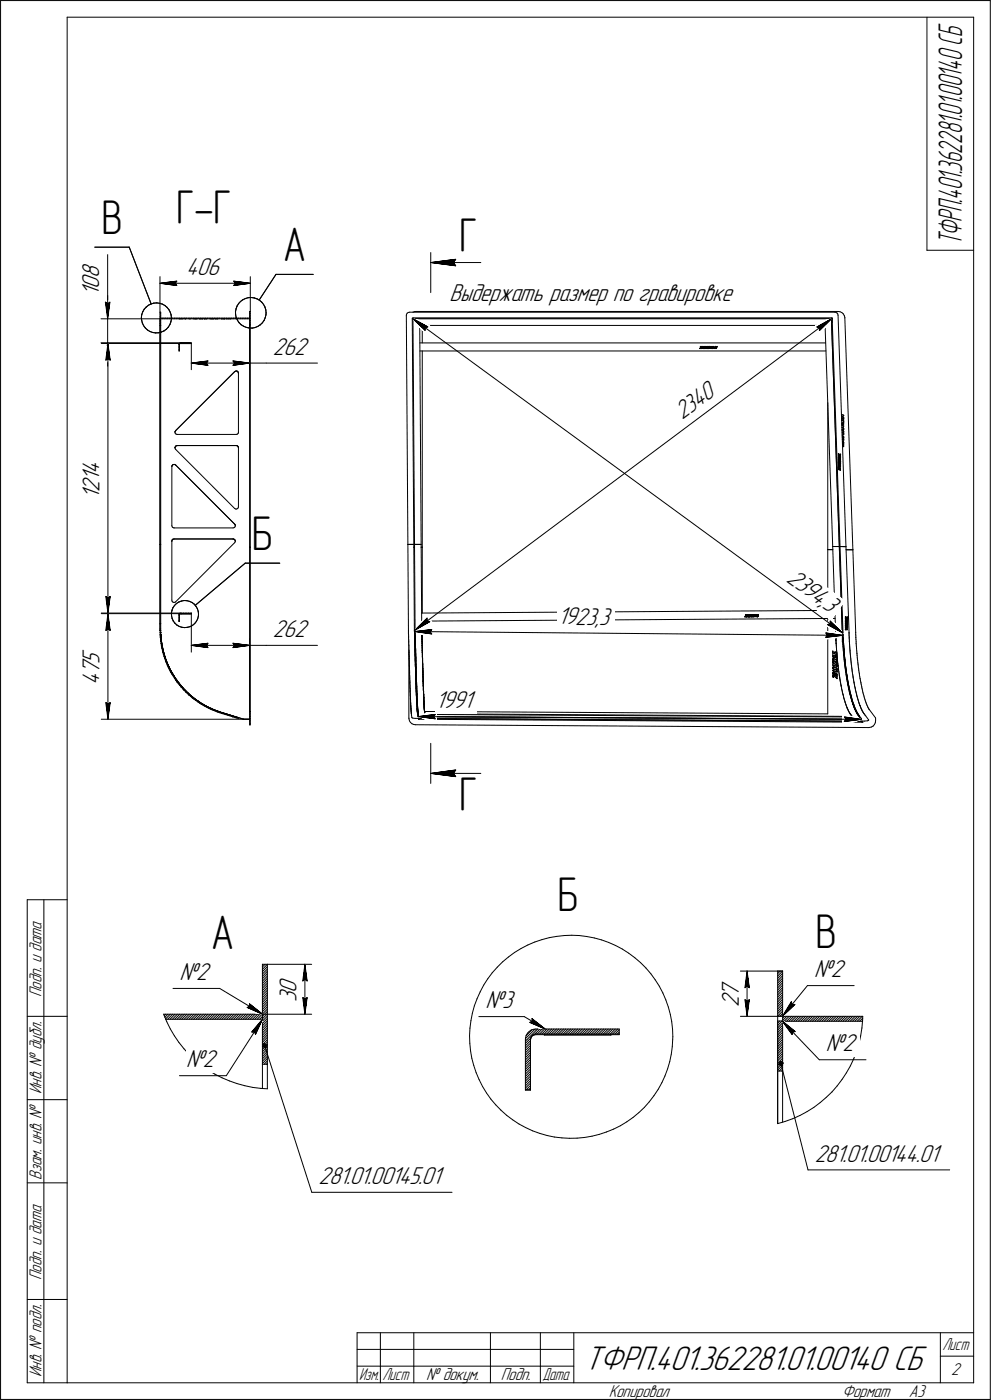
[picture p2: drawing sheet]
<svg xmlns="http://www.w3.org/2000/svg" width="297mm" height="420mm" viewBox="0 0 297 420" stroke-linecap="round" stroke-linejoin="round" font-family="sans-serif">
<defs><g id="words">
<g font-size="14.6">
<text x="30.4" y="70.1">В</text>
<text x="52.8" y="67.3">Г-Г</text>
<text x="137.7" y="75.8">Г</text>
<text x="84.8" y="78.3">А</text>
<text x="75.6" y="165">Б</text>
<text x="137.7" y="243.4">Г</text>
<text x="167.3" y="273.6">Б</text>
<text x="63.2" y="284.8">А</text>
<text x="244.7" y="284.5">В</text>
</g>
<text font-size="10.9" x="175.4" y="411.2">ТФРП.401.362281.01.00140 СБ</text>
<text font-size="10.5" x="288.7" y="73.7" transform="rotate(-90 288.7 73.7)">ТФРП.401.362281.01.00140 СБ</text>
<g font-size="7.8">
<text x="29.8" y="83.5" transform="rotate(-90 29.8 83.5)">8</text>
<text x="55.9" y="82.5">406</text>
<text x="29.8" y="88.8" transform="rotate(-90 29.8 88.8)">1</text>
<text x="29.8" y="86.6" transform="rotate(-90 29.8 86.6)">0</text>
<text x="134.9" y="90.4">Выдержать размер по гравировке</text>
<text x="81.9" y="106.5">262</text>
<text x="204.7" y="126.1" transform="rotate(-37 204.7 126.1)">2340</text>
<text x="29.9" y="142.4" transform="rotate(-90 29.9 142.4)">4</text>
<text x="29.9" y="149.8" transform="rotate(-90 29.9 149.8)">1</text>
<text x="29.9" y="147.7" transform="rotate(-90 29.9 147.7)">2</text>
<text x="29.9" y="144.5" transform="rotate(-90 29.9 144.5)">1</text>
<text x="235.7" y="174.4" transform="rotate(36 235.7 174.4)">2394,</text>
<text x="246.5" y="182.2" transform="rotate(36 246.5 182.2)">3</text>
<text x="81.9" y="191.2">262</text>
<text x="167.3" y="187.5" transform="rotate(1 167.3 187.5)">1923,</text>
<text x="179.6" y="187.6" transform="rotate(1 179.6 187.6)">3</text>
<text x="29.9" y="202.4" transform="rotate(-90 29.9 202.4)">7</text>
<text x="29.9" y="199.2" transform="rotate(-90 29.9 199.2)">5</text>
<text x="29.9" y="205.6" transform="rotate(-90 29.9 205.6)">4</text>
<text x="130.6" y="212.6">1991</text>
<text x="244.3" y="293.4">№2</text>
<text x="53.9" y="294.2">№2</text>
<text x="89" y="298.1" transform="rotate(-90 89 298.1)">0</text>
<text x="221.6" y="299.2" transform="rotate(-90 221.6 299.2)">7</text>
<text x="89" y="300.9" transform="rotate(-90 89 300.9)">3</text>
<text x="145.7" y="302.7">№3</text>
<text x="221.6" y="302.4" transform="rotate(-90 221.6 302.4)">2</text>
<text x="247.8" y="315.6">№2</text>
<text x="55.9" y="320.4">№2</text>
<text x="244.5" y="348.7">281.01.00144.01</text>
<text x="95.6" y="355.5">281.01.00145.01</text>
</g>
<g font-size="5.5">
<text x="12.4" y="299.4" transform="rotate(-90 12.4 299.4)">Подп. и дата</text>
<text x="12.4" y="328.5" transform="rotate(-90 12.4 328.5)">Инв. № дубл.</text>
<text x="12.4" y="354.2" transform="rotate(-90 12.4 354.2)">Взам. инв. №</text>
<text x="12.4" y="384.4" transform="rotate(-90 12.4 384.4)">Подп. и дата</text>
<text x="12.4" y="413.5" transform="rotate(-90 12.4 413.5)">Инв. № подл.</text>
<text x="285.4" y="412.9">2</text>
<text x="127.8" y="414.4">№ докум.</text>
<text x="150.3" y="414.4">Подп.</text>
<text x="182.6" y="419.4">Копировал</text>
<text x="252.6" y="419.4">Формат</text>
<text x="272.7" y="419.4">A3</text>
</g>
<g font-size="5.4">
<text x="282.8" y="405.4">Лист</text>
<text x="107.8" y="414.4">Изм.</text>
<text x="114.8" y="414.4">Лист</text>
<text x="162.8" y="414.4">Дата</text>
</g>
</g></defs>
<g fill="none" stroke="#000" stroke-width=".3">
<path d="M.2 .2v420zM.2 .2h296.9zM20.2 5.2v410zM20.2 5.2h271.9zM278.1 5.2v69.9zM292.1 5.2v410zM297.1 .2v420zM28.4 74.2h10.4zM32.3 76.5v14.3zM38.8 74.2l6.5 17zM129.2 75.8v12zM129.2 78.8l7.5-.9z"/>
<path d="M129.2 78.8l7.5 1zM129.2 78.8h15.1zM136 78.8l.7 1zM136.7 77.9l-.7 .9zM278.1 75.1h14zM30.3 95.7h17.9zM31.6 90.7l.7 .5zM31.6 90.7l.7 5zM32.3 90.8v4.9zM32.3 91.2l.7-.5zM32.3 88.7v7zM32.3 95.7v7.2z"/>
<path d="M33 90.7l-.7 5zM42.4 95.3l.1 .8zM42.5 96.1l.2 .9zM42.5 94.4l-.1 .9zM42.7 97l.4 .8zM42.8 93.6l-.3 .8zM43.1 97.8l.5 .7zM43.3 92.8l-.5 .8zM43.6 98.5l.6 .6zM43.9 92.2l.6-.5zM43.9 92.2l-.6 .6zM44.2 99.1l.8 .4z"/>
<path d="M44.5 91.7l.8-.4zM45 99.5l.8 .3zM45.3 91.3l.8-.3zM45.8 99.8l.9 .1zM46.1 91l.9-.1zM46.7 99.9h.8zM47 90.9l.9 .2zM47.5 99.9l.9-.2zM47.9 91.1l.8 .2zM48 95.5h.2zM48 97.7h.2zM48 95.7h.2z"/>
<path d="M48 93.7h.2zM48 93.7v1.8zM48 95.7v2zM48 97.7v65.7zM48 95.5v67.9zM48 97.1l.2-.2zM48 96.4l.2-.2zM48 95l.2-.2zM48 94.3l.2-.2zM48 83.1v10.6zM48 85l5-.6zM48 85l5 .7z"/>
<path d="M48 85h27.1zM48.1 97.7h.1M48.2 95.5v.2zM48.2 95.7h5.6zM48.2 95.5h26.7zM48.2 93.7v1.8zM48.2 95.7v2zM48.2 97.7v65.8zM48.4 99.7l.8-.3zM48.7 91.3l.8 .4zM48.9 95.5l-.2 .2zM49.2 99.4l.7-.6z"/>
<path d="M49.4 95.7l.2-.2zM49.5 91.7l.6 .6zM50.1 92.3l.6 .7zM50.3 95.5l-.2 .2zM50.5 98.2l-.6 .6zM50.7 93l.4 .8zM51 97.5l-.5 .7zM51 95.5l-.2 .2zM51.1 93.8l.3 .8zM51.3 96.6l-.3 .9zM51.4 94.6v.9zM51.4 95.8l-.1 .8z"/>
<path d="M51.4 95.5v.3zM51.7 95.5l-.2 .2zM52.2 95.7l.3-.2zM52.5 85l.5 .7zM53 95.7l.2-.2zM53 84.4l-.5 .6zM53.8 95.7h.9zM53.8 95.7h.1M53.8 95.5l-.1 .2zM53.9 95.7h.3zM54.2 95.7h.5zM54.6 95.5l-.2 .2z"/>
<path d="M54.7 95.7h.1M54.7 95.7h.8zM55.1 95.7l.2-.2zM55.5 95.7h.2zM55.5 95.7h.1M55.7 95.7h1.1zM56 95.5l-.2 .2zM56.7 95.5l-.2 .2zM56.8 95.7h.2zM57 95.7h1.1zM57.2 95.7l.2-.2zM57.9 95.7l.2-.2z"/>
<path d="M58.1 95.7h1zM58.2 95.7h.1M58.2 95.7h.3zM58.5 95.7h.2zM58.7 95.7h.2zM58.8 95.5l-.2 .2zM59 95.7h.1M59.1 95.7h.7zM59.3 95.7l.2-.2zM59.8 95.7h1zM59.9 95.7h.1M59.9 95.7h.3z"/>
<path d="M60 95.7l.2-.2zM60.2 95.7h.2zM60.4 95.7h.2zM60.7 95.7h.1M60.8 95.7h.5zM60.9 95.5l-.2 .2zM61.3 95.7h.3zM61.3 95.7h.1M61.4 95.7h.1M61.5 95.7h.1M61.6 95.7h.2zM61.6 95.5l-.1 .2z"/>
<path d="M61.8 95.7h.2zM62 95.7h1.1zM62.1 95.7l.3-.2zM63 95.5l-.1 .2zM63.1 95.7h1zM63.2 95.7h.1M63.2 95.7h.3zM63.5 95.7h.2zM63.7 95.7h.2zM63.8 95.5l-.2 .2zM64 95.7h.1M64.1 95.7h.5z"/>
<path d="M64.3 95.7l.2-.2zM64.6 95.7h.3zM64.6 95.7h.1M64.7 95.7h.1M64.8 95.7h.1M64.9 95.7h.3zM65 95.7l.2-.2zM65.2 95.7h.1zM65.3 95.7h1.1zM65.9 95.5l-.2 .2zM66.4 95.7l.2-.2zM66.4 95.7h1z"/>
<path d="M66.5 95.7h.1M66.5 95.7h.3zM66.8 95.7h.2zM67 95.7h.2zM67.1 95.7l.2-.2zM67.3 95.7h.1M67.4 95.7h.1M67.4 95.7h.6zM68 95.7h1.3zM68 95.7h.1M68 95.5l-.2 .2zM68.1 95.7h.9z"/>
<path d="M68.7 95.5l-.2 .2zM69 95.7h.3zM69.3 95.7h5.6zM69.4 95.5l-.1 .2zM70.1 95.5l-.2 .2zM70.1 85.7l5-.7zM70.1 84.4l.5 .6zM70.1 84.4l5 .6zM70.6 95.7l.2-.2zM70.6 85l-.5 .7zM70.7 93.6v.9zM70.7 94.5l.2 .8z"/>
<path d="M70.8 92.8l-.1 .8zM70.9 95.3l.3 .8zM71.1 91.9l-.3 .9zM71.2 96.1l.5 .8zM71.3 95.7l.2-.2zM71.6 91.1l-.5 .8zM71.7 96.9l.6 .6zM72.2 90.5l.7-.5zM72.2 90.5l-.6 .6zM72.3 95.5l-.2 .2zM72.3 97.5l.8 .5zM72.9 90l.8-.4z"/>
<path d="M72.9 95.5l-.1 .2zM73.1 98l.8 .3zM73.4 95.7l.3-.2zM73.7 89.6l.8-.2zM73.9 98.3l.9 .2zM74.2 95.7l.2-.2zM74.5 89.4l.9-.1zM74.8 98.5h.8zM74.9 95.5v.2zM74.9 95.7v1.8zM74.9 93.5v2zM74.9 97.5h.2z"/>
<path d="M74.9 93.5h.2zM74.9 97.5v66.8zM74.9 97.1l.2-.2zM74.9 96.4l.2-.2zM74.9 95.7l.2-.2zM74.9 95l.2-.2zM74.9 94.3l.2-.2zM74.9 93.6h.1M74.9 97.5v13.5zM75.1 93.5v4zM75.1 97.5v66.8zM75.1 83.1v10.4z"/>
<path d="M75.4 89.3l.9 .2zM75.6 98.5l.9-.2zM76.3 89.5l.8 .2zM76.5 98.3l.8-.3zM77.1 89.7l.8 .5zM77.3 98l.8-.5zM77.9 90.2l.6 .5zM78.1 97.5l.6-.6zM78.5 90.7l.6 .7zM79.1 91.4l.4 .8zM79.2 96.2l-.5 .7zM79.5 92.2l.3 .8z"/>
<path d="M79.6 95.4l-.4 .8zM79.8 93v.9zM79.8 94.5l-.2 .9zM79.8 93.9v.6zM82.8 82.4l-5 7.7zM82.8 82.4h11.2zM121.9 94.7l.5 68.7zM122 94.4l-.1 .3zM122.2 94l.3-.2zM122.2 94l-.2 .4zM122.5 93.8l.4-.1zM122.9 93.7h127.5z"/>
<path d="M123.7 95.5h126zM123.7 95.5l.5 67.9zM123.9 93.7l.5-.1zM123.9 95.7l.5 67.7zM123.9 95.7h125.6zM123.9 95.5v.2zM123.9 95.5h.2zM123.9 95.7l4.5 2.4zM123.9 95.7l3.7 3.5zM123.9 95.7l128.8 94.2zM124.1 95.5v.2zM124.1 95.5h125.4z"/>
<path d="M124.4 93.6l.3-.1zM124.7 93.5h126.8zM125.9 97.7l.5 65.7zM125.9 97.7h121.7zM126.7 97.7v5.3zM127.6 98.4l.8-.3zM127.6 98.4v.8zM245.1 98.2l.8 .2zM245.1 98.2l4.4-2.5zM245.9 99.2l3.6-3.5zM245.9 98.4v.8zM247.6 97.7l2.3 66.4z"/>
<path d="M249.5 95.5v.2zM249.5 95.7l2.3 68.4zM249.5 95.5h.2zM249.5 95.8h.2zM249.5 96.9l3.2 93zM249.7 95.5l2.4 68.6zM249.7 95.5v.3zM249.7 95.8v1.1zM250.4 93.7l.3 .1zM250.7 93.8l.4 .1zM251.1 93.9l.3 .4zM251.4 94.3l.1 .4z"/>
<path d="M251.5 94.7l2.3 69.4zM251.5 93.5l.6 .1zM252.1 93.6l.5 .3zM252.6 93.9l.4 .3zM253 94.2l.3 .5zM253.3 94.7l.2 .6zM253.5 95.5l2.4 69.6zM253.5 95.3v.2zM30.3 102.9h24.1zM30.4 103.1h23.7zM31.6 107.9l.7-.5zM31.7 108.1l.7-.4z"/>
<path d="M32.3 102.9l-.7 5zM32.3 107.4l.7 .5zM32.3 102.9l.7 5zM32.3 102.9v7zM32.4 103.1l.7 5zM32.4 107.7l.7 .4zM32.4 103.1l-.7 5zM32.4 103.1v81zM53.7 103.3h.1M53.7 103.4v2zM53.7 105.4h.1zM53.7 104.9l.1-.2z"/>
<path d="M53.7 103.5l.1-.1zM53.8 103.4h.1M53.8 103h.3zM53.8 103l-.1 .3zM53.8 103.4v2zM53.8 104l-.1 .2zM53.9 103.2l-.1 .2zM53.9 103.2l.2-.1zM54 103.2h.1M54.1 103h3.3zM54.1 103.1h3.3zM54.1 103.1l.1-.1z"/>
<path d="M54.4 103.2h2.7zM54.4 102.9h2.7zM54.4 103.2h.1M54.4 103h.1M54.7 103.1l.2-.1zM55.5 103.1l.1-.1zM56.1 103.1l.2-.1zM56.9 103.1l.2-.1zM57.1 102.9h.1M57.1 103.1h.1M57.4 103v.1zM57.4 103v8z"/>
<path d="M57.4 109l5-.6zM57.4 109l5 .7zM57.4 109h17.5zM61.9 109l.5 .7zM62.4 108.4l-.5 .6zM69.9 109.7l5-.7zM69.9 108.4l.5 .6zM69.9 108.4l5 .6zM70.4 111.6l.2-.1zM70.4 109l-.5 .7zM70.6 111.5l.3-.1zM70.9 111.4l.3 .1z"/>
<path d="M71.2 111.5l.3 .2zM71.5 111.7v.4zM71.5 112.1v17.7zM74.9 109h5zM79.9 109h15.3zM126 103h121.7zM126 105.4h121.8zM126.7 105.4v58.9zM209.9 104.6l.5-.4zM209.9 104.6h.1M210 104.6h.2zM210 104.6h.3z"/>
<path d="M210.2 104.1h.1M210.1 104.1h.1M210.2 104.6h.1M210.2 104h.1M210.3 104h.1M210.3 104.1h.1M210.3 104.6h.1M210.4 104h.1M210.4 104.2h.1M210.4 104.3l-.4 .3zM210.4 104.3h.1M210.4 104.1h.1"/>
<path d="M210.4 104.5h.1M210.4 104.6h.1M210.5 104.4h.1M210.4 104.4h.1M210.5 104.6h.1M210.6 104.6h.1M210.5 104.2h.1M210.6 104.4h.1M210.5 104.3h.1M210.6 104.3h.1M210.6 104.1h.1M210.6 104.2h.1"/>
<path d="M210.7 104.1h.1M210.7 104.3h.1M210.7 104h.1M210.7 104.4h.1M210.7 104.6h.1M210.7 104.2h.1M210.8 104.1h.1M210.8 104h.1M210.8 104.3h.1M210.8 104.2h.1M210.8 104.4h.1M210.9 104.1h.1"/>
<path d="M210.9 104.6h.1M210.9 104.1l.3-.1zM210.9 104.2h.1M211 104.2l.1-.1zM211 104.6h.1M211.1 104.6h.1M211.1 104.1l-.2 .5zM211.2 104h.1M211.2 104l-.2 .6zM211.2 104.5h.1M211.2 104.6h.1M211.3 104.6h.1"/>
<path d="M211.3 104.5h.1M211.4 104.6h.1M211.4 104.1l-.2 .4zM211.4 104.1h.1M211.4 104.1l-.1 .4zM211.5 104.1h.1M211.5 104.6h.1M211.5 104h.1M211.6 104.1h.1M211.6 104h.1M211.7 104.1h.1M211.7 104h.1"/>
<path d="M211.7 104.1l-.2 .4zM211.7 104.1l-.1 .4zM211.8 104.6h.1M211.8 104.1h.1M211.8 104.1l.2-.1zM211.8 104.2l.2-.1zM211.9 104.6h.1M212 104.6h.1M212 104.1l-.2 .5zM212 104h.1M212 104l-.2 .6zM212 104.5h.1"/>
<path d="M212.1 104.5h.1M212.1 104.6h.1M212.2 104.6h.1M212.2 104.1l-.2 .4zM212.3 104.1h.1M212.2 104.1h.1M212.3 104.6h.1M212.3 104.1l-.2 .4zM212.3 104h.1M212.4 104h.1M212.4 104.1h.1M212.4 104.6h.1"/>
<path d="M212.5 104.1h.1M212.5 104h.1M212.5 104.1l-.2 .4zM212.5 104.5h.1M212.5 104.6h.1M212.5 104.1l-.1 .4zM212.6 104.6h.1M212.6 104.1l-.1 .4zM212.7 104.1h.1M212.6 104.1h.1M212.7 104.1l-.2 .4zM212.7 104h.1"/>
<path d="M212.7 104.6h.1M212.8 104h.1M212.8 104.1h.1M212.8 104.6h.1M212.9 104h.1M212.9 104.1h.1M212.9 104.1l-.1 .4zM213 104.6h.1M213 104.2h.1M213.1 104.2l.1-.1zM213.1 104.1h.1M213.1 104.1l.1-.1z"/>
<path d="M213.2 104.5h.1M213.2 104.1l-.2 .5zM213.4 104.5h.1M213.3 104h.1M213.3 104l-.2 .6zM213.3 104.5h.1M213.4 104.6h.1M213.5 104h.1M213.5 104.5h.1M213.4 104l-.2 .5zM213.5 104.4h.1M213.5 104.3h.1"/>
<path d="M213.5 104l-.2 .5zM213.6 104.6h.1M213.6 104.5h.1M213.7 104.6h.1M213.7 104.5h.1M213.7 104.3l-.1 .2zM213.7 104.2h.1M213.7 104.3v.2zM213.7 104.3h.1M213.8 104.6h.1M213.8 104.2h.1M213.8 104.1h.1"/>
<path d="M213.9 104.1h.1M213.9 104.6h.1M213.9 104.3h.1M213.9 104.4h.1M214 104.3h.1M214 104.4h.1M214 104h.1M213.9 104h.1M214 104.1h.1M214.1 104.4h.1M214.1 104.4h.3zM214.1 104.4h.2z"/>
<path d="M214.3 104.4h.1M214.4 104.4h.1M214.4 104.6h.1M214.4 104.5h.1M214.5 104.5h.1M214.5 104.6h.1M214.5 104.1l-.1 .4zM214.5 104.1h.1M214.6 104.1l-.1 .4zM214.6 104.1h.1M214.6 104.6h.1M214.7 104h.1"/>
<path d="M214.6 104h.1M214.7 104.1h.1M214.7 104.6h.1M214.8 104h.1M214.8 104.1h.1M214.9 104.1h.1M214.8 104.1l-.1 .4zM214.9 104.1l-.1 .4zM214.9 104.6h.1M215 104.1l.1-.1zM215 104.2l.1-.1zM215 104.1h.1"/>
<path d="M215.1 104.1l-.2 .5zM215.2 104h.1M215.2 104l-.2 .6zM51.6 139.9v.2zM51.8 139.6l.3-.2zM51.8 139.6l-.2 .3zM52.1 139.4h.3zM52.4 139.4l.3 .2zM52.5 129.8l.1 .3zM52.5 134.4h.1M52.5 134.5l.1 .2zM52.5 129.6v.2z"/>
<path d="M52.6 130.1l.2 .2zM52.6 134.7l.1 .2zM52.6 134.1l-.1 .3zM52.7 139.6l17.7 17.8zM52.7 129.3l-.2 .3zM52.7 129.3l17.7-17.7zM52.7 134.9l17.7 17.8zM52.8 130.3l.3 .1zM52.8 133.9l.4-.1zM52.8 133.9l-.2 .2zM53.1 130.4h.1M53.2 130.4h17.7z"/>
<path d="M53.2 133.8h17.7zM70.9 133.8l.3 .1zM70.9 130.4l.3-.1zM71.2 130.3l.3-.2zM71.2 133.9l.3 .2zM71.5 134.1v.4zM71.5 134.5v17.6zM71.5 129.8v.3zM71.5 129.8h.1M248.4 120.9v44.1zM251.5 138.8h.1M251.5 138h.1"/>
<path d="M251.5 138.4h.1M251.5 136.4h.1M251.5 139.3h.1M251.6 137.2h.1M251.5 139.6h.1M251.6 138.1h.1M251.5 138.1h.1M251.6 137.5h.1M251.5 137.5h.1M251.6 139.2h.1M251.5 139.2h.1M251.6 138h.1"/>
<path d="M251.5 136.8h.1M251.5 137.2h.1M251.5 138.3h.1M251.5 138.5h.1M251.5 137.3h.1M251.7 139.6h.1M251.5 136.2v.2zM251.5 136.7h.1M251.5 140h.1M251.5 136.5h.1M251.6 138.7h.1M251.5 138.7h.1"/>
<path d="M251.5 137.6h.1M251.7 140h.1M251.5 138.9h.1M251.6 139.3l.6 .2zM251.6 136.9h.1M251.6 136.7h.1M251.6 138.3h.1M251.6 136.6h.1M251.6 137.2l.5 .1zM251.6 138.5h.1M251.6 137.3h.1M251.6 136.8h.1"/>
<path d="M251.6 138.9h.1M251.6 138.2h.1M251.6 137.6h.1M251.6 137.2l.6 .2zM251.6 136.1h.1M251.6 136.2v.3zM251.6 136.2l.4 .4zM251.6 138.4h.1M251.6 137.7h.1M251.6 138.8h.1M251.6 136.1l.4 .5zM251.6 138l.6 .2z"/>
<path d="M251.6 139.2l.5 .2zM251.6 138l.5 .2zM251.7 138.3h.1M251.7 138.7h.1M251.6 138.6h.1M251.6 139h.1M251.7 137.5h.1M251.6 137.8h.1M251.7 136.6h.1M251.7 136.9h.1M251.7 137.8l.4 .1zM251.7 138.6l.4 .1z"/>
<path d="M251.7 136.7h.1M251.7 138.8l.4 .1zM251.7 139.8h.1M251.7 139.7h.1M251.7 139l.4 .1zM251.7 138.3l.4 .1zM251.7 139.9v.1zM251.7 137.7h.1M251.7 137.8h.1M251.7 139.4v.2zM251.7 138.8h.1M251.7 139.4h.1"/>
<path d="M251.7 138.3l.4 .2zM251.7 138.7l.4 .2zM251.8 136.7h.1M251.7 137.5l.4 .1zM251.7 139.9l.5 .2zM251.8 139.7h.1M251.7 139.4l.5 .3zM251.7 139.8l.5 .3zM251.7 139.5l.5 .2zM251.8 136.9h.1M251.8 137h.1M251.9 136.7h.1"/>
<path d="M251.9 136.8h.1M251.9 139.7h.1M251.9 136.9h.1M251.9 137h.1M252 136.8h.1M252 136.6h.1M252 136.7h.1M252 136.9h.1M252 137h.1M252.1 138h.1M252 137.2h.1M252.1 136.8h.1"/>
<path d="M252.1 139.2h.1M252 138h.1M252.1 136.6h.1M252 138l.1 .2zM252 139.2h.1M252 139.3l.1 .1zM252.1 138.7h.1M252.1 136.7h.1M252.1 137.2v.1zM252.1 138.9h.1M252.1 137.6h.1M252.1 137.9h.1"/>
<path d="M252.1 137.2l.1 .2zM252.1 138.4h.1M252.1 139.1h.1M252.1 139.3h.1M252.1 137.2h.1M252.1 139.3l.1 .1zM252.1 138.5h.1M252.1 138l.1 .2zM252.1 138.8h.1M252.1 136.9h.1M252.1 137h.1M252.1 136.4h.1"/>
<path d="M252.1 137.7h.1M252.1 137.1h.1M252.2 138.6h.1M252.2 137.7h.1M252.2 136.9h.1M252.2 136.4h.1M252.2 138.5h.1M252.2 138.9h.1M252.2 136.6h.1M252.1 137.8h.1M252.2 139h.1M252.1 139h.1"/>
<path d="M252.2 139.1h.1M252.2 137.1h.1M252.2 139.7h.1M252.2 139.5h.1M252.2 137.8h.1M252.2 137.4h.1M252.2 137h.1M252.2 136.7h.1M252.2 136.5h.1M252.2 137.9h.1M252.2 138.2h.1M252.2 138.7h.1"/>
<path d="M252.5 124.5l.6 .3zM252.5 124.4l.6 .2zM252.5 125.7l.4 .1zM252.5 125l.4 .1zM252.5 125.6l.4 .1zM252.5 125.1l.4 .1zM252.6 126.3h.1M252.6 127.1l.2 .1zM252.6 126.2h.1M252.6 127l.2 .1zM252.6 127.7l.5 .2zM252.6 128.4l.3 .1z"/>
<path d="M252.6 127.4l.2 .1zM252.6 128.3l.3 .1zM252.6 126.1h.1M252.6 127.5l.2 .1zM252.6 127.8l.5 .2zM252.6 129.2l.3 .1zM252.7 126.2h.1M252.6 128.9h.3zM252.6 129.7l.3 .1zM252.6 129.1l.3 .1zM252.6 128.9l.3 .1zM252.7 126.2h.2z"/>
<path d="M252.7 129.8l.2 .1zM252.7 126.2l.2 .1zM252.7 130.8l.2 .1zM252.7 130.9l.2 .1zM252.7 130.3l.4 .1zM252.7 130.3l.4 .2zM252.7 131.4h.2zM252.7 131.5h.2zM252.7 131.9l.4 .1zM252.7 132l.4 .2zM252.9 133.1h.1M252.8 127v.1z"/>
<path d="M252.9 133.2h.1M252.8 132.5h.1M252.8 132.6h.1M252.8 127.2v.3zM252.8 127h.1M252.9 127h.1M252.8 133.7l.3 .3zM252.9 127.6h.1M252.8 133.8l.3 .3zM252.9 127.3h.2zM252.9 129.8h.1M252.9 129.3h.1"/>
<path d="M252.9 129.9h.1M252.9 132.6h.1M252.9 126.3h.1M252.9 125.8h.1M252.9 127.3v.3zM252.9 131h.1M252.9 131.4h.1M252.9 129h.1M252.9 128.9h.1M252.9 127.2h.2zM252.9 126.2h.1M252.9 125.7h.1"/>
<path d="M252.9 129.2h.1M252.9 125.2h.1M252.9 127v.2zM252.9 128.5h.1M252.9 131.5h.1M252.9 125.3h.1M252.9 132.7h.1M252.9 128.4h.1M252.9 130.9h.1M253 129.4h.1M253 132.6h.1M253 131h.1"/>
<path d="M253 126.3h.1M253 129.3h.1M253 125.2h.1M253 128.5h.1M252.9 131.6h.1M253 125.3h.1M253 132.7h.1M253 128.4h.1M253 129.8h.1M253 126.4h.1M253 131.1h.1M253 131.4h.1"/>
<path d="M253 128.9h.1M253 133.1h.1M253 125.7h.1M253 128.6h.1M253 130.1h.1M253 130.2h.1M253.1 126h.1M253 126h.1M253.1 132.8h.1M253 129.9h.1M253 126.1h.1M253 131.8h.1"/>
<path d="M253 131.9h.1M253.1 132.7h.1M253 125.8h.1M253 129h.1M253.1 126.4h.1M253.1 130.1h.1M253.1 131.8h.1M253.1 125.4h.1M253.1 129.4h.1M253.1 125.3h.1M253.1 131.1h.1M253.1 128.6h.1"/>
<path d="M253 133.2h.1M253 131.5h.1M253.1 129.5h.1M253.1 128.5h.1M253.1 131h.1M253.1 126.5h.1M253.1 129h.1M253.2 132.8h.1M253.1 132.9h.1M253.1 128.7h.1M253.1 133.1h.1M253.1 133h.1"/>
<path d="M253.1 131.7h.1M253.1 133.5v.5zM253.1 131.2h.1M253.1 126.8h.1M253.1 125.6h.1M253.2 126.4h.1M253.1 129.6h.1M253.1 131.9h.1M253.1 133.2h.1M253.1 128.9h.1M253.1 125.5h.1M253.2 128.6h.1"/>
<path d="M253.2 129.5h.1M253.1 126.1h.1M253.1 126.2h.1M253.1 133.5h.1M253.1 130.2h.1M253.1 130.3h.1M253.1 126.6v.2zM253.1 131.4h.1M253.2 125.3h.1M253.1 129.8h.1M253.1 129.7h.1M253.1 125.8h.1"/>
<path d="M253.2 131.1h.1M253.1 131.5h.1M253.1 129.9h.1M253.1 132.2h.1M253.2 133.5h.1M253.2 124.7h.1M253.2 132.1h.1M253.2 126.1h.1M253.1 127.3h.1M253.2 130.1h.1M253.1 130.5h.1M253.2 130.4h.1"/>
<path d="M253.2 127.9h.1M253.1 128h.1M253.2 131.8h.1M253.1 126.9h.1M253.1 124.8h.1M253.1 134.1h.1M253.2 127.3h.1M253.2 124.8h.1M253.2 131.9h.1M253.2 129h.1M253.2 128.9h.1M253.2 132.9h.1"/>
<path d="M253.2 130.2h.1M253.2 132.2h.1M253.2 130.3h.1M253.2 126.6h.1M253.2 126.5h.1M253.2 126.6v.2zM253.2 126.9h.1M253.2 125.5h.1M253.2 129.6h.1M253.2 133.1h.1M253.2 130.5h.1M253.2 128.7h.1"/>
<path d="M253.2 133.5v.6zM253.2 125.4h.1M253.2 125.7h.1M253.2 131.3h.1M253.2 131.2h.1M253.2 126.2h.1M253.2 131.5h.1M253.2 131.4h.1M253.2 128h.1M253.2 129.8h.1M51.6 157.8v.4zM51.6 140.1v17.7z"/>
<path d="M51.6 158.2l.3 .2zM51.9 158.4l.3 .1zM52.2 158.5h.1M52.2 158.5h17.7zM69.9 158.5l.4-.1zM70.3 158.4l.2-.2zM70.4 152.7l.3 .1zM70.4 157.4l.1 .1zM70.5 157.5l.1 .3zM70.6 157.9l-.1 .3zM70.6 157.9h.1M70.7 152.8h.3z"/>
<path d="M71 152.8l.3-.1zM71.5 152.4l-.2 .3zM71.5 152.1v.3zM251.5 140.2h.1M251.5 141l.7 .2zM251.5 140.5h.1M251.5 140.6h.1M251.5 140.9l.6 .2zM251.5 140.4h.1M251.5 140.9h.1M251.6 140.2h.1M251.5 140.3h.1"/>
<path d="M251.6 140.4h.1M251.6 140.3h.1M251.6 140.5h.1M251.6 140.6h.1M251.6 140.7h.1M251.7 140.4h.1M251.7 140.2h.1M251.7 140.4l.4 .1zM251.7 140.7l.4 .1zM251.7 140.1h.1M251.7 140.6h.1M251.8 140.1h.1"/>
<path d="M251.9 140.1h.1M252 141l.1 .1zM252 140.9h.1M252.1 140.9h.1M252.1 140.8h.1M252.1 140.9l.1 .2zM252.1 140.5h.1M252.1 140.6h.1M252.2 140.6h.1M252.1 140.7h.1M252.2 140.7h.1M252.2 140.1h.1"/>
<path d="M252.2 140.8h.1M252.2 141.2h.1M31.7 179.1l.7 5zM31.7 179.1l.7 .4zM32.4 179.5l.7-.4zM33.1 179.1l-.7 5zM48 163.4l.2 .1zM48 163.4v23.9zM48 163.4v25.7zM48.2 163.5v23.8zM51.6 162.5v17.7zM51.6 162.4h.1"/>
<path d="M51.6 162.1v.3zM51.9 161.9l.3-.1zM51.9 161.9l-.3 .2zM52.2 161.8h17.7zM70 161.8h.1M70 161.8l.3 .1zM70.3 161.9l.2 .3zM70.4 162.9l-17.7 17.8zM70.5 162.2l.1 .3zM70.6 162.7l-.2 .2zM70.6 162.5v.2zM73.6 169.1h10.3z"/>
<path d="M74.9 164.3v49.3zM74.9 164.3h.2zM75.1 164.3v49.3zM122.4 163.4h1.8zM122.4 163.4l.2 25.8zM124.2 163.4l.1 25.7zM124.2 164.3h.2zM124.4 163.4h2zM124.4 163.4l.1 25.7zM126.4 163.4l.1 23.9zM126.4 164.3h.3zM126.7 164.3v19.8z"/>
<path d="M248.4 165v18.3zM248.4 165h1.5zM249.9 164.1h1.9zM249.9 164.1l.8 23.9zM251.8 164.1l.9 25.8zM252.1 164.1h1.7zM252.1 164.1l.8 25.8zM253.8 164.1l1 25.8zM253.9 165.1h2zM255.9 165.1l.9 24.7zM30.4 184.1h23.7zM30.4 184.2h23.7z"/>
<path d="M31.7 189.3l.7-.5zM32.4 184.2l.7 5.1zM32.4 188.8l.7 .5zM32.4 184.2l-.7 5.1zM32.4 184.2v31.7zM48 189.2h.1M48 187.3h.2zM48 188.8v.4zM48 189.3h.2zM48 189.2h.2zM48 189.3v.6zM48 187.3v1.5z"/>
<path d="M48 189.9h.2zM48 190.6h.3zM48 190.6h.1M48 190.6l.1 .7zM48 189.9v.7zM48.1 191.3h.2zM48.1 191.3l.2-.1zM48.1 191.3l.1 .6zM48.2 191.9h.1zM48.2 192.1h.2zM48.2 192.1v.5zM48.2 192.1h.1"/>
<path d="M48.2 192.1l.2-.1zM48.2 191.9h.1M48.2 189.9h.1M48.2 192.6l.1 .6zM48.2 192.6h.2zM48.2 192.6l.2-.1zM48.2 187.3v1.5zM48.2 189.2h.1M48.2 189.3v.6zM48.2 189.9l.1 .7zM48.2 188.8v.4zM48.2 190h.1"/>
<path d="M48.3 190.5v.3zM48.3 190.8v.1zM48.3 190.5h.1M48.3 190.6h.1M48.3 190.6v.6zM48.3 190.8v.4zM48.3 190.7h.1M48.3 191v.1zM48.3 191h.1M48.3 190.9v.2zM48.3 191.1l.1 1zM48.3 191.1v.1z"/>
<path d="M48.3 191.3h.1M48.3 191.2h.1M48.3 191.3v.6zM48.3 191.2v.7zM48.4 192h.1M48.3 191.9h.1M48.3 193.3l.1 .6zM48.3 193.2h.2zM48.3 193.2h.1M48.3 193.3l.2-.1zM48.3 191.9l.1 .6zM48.4 192.1l.1 .9z"/>
<path d="M48.4 192.1v.4zM48.4 192.5l.1 .3zM48.4 192.4v.1zM48.4 193.9l.2-.1zM48.4 192.5h.1M48.4 192.6l.1 .6zM48.4 193.9l.2 .6zM48.4 192.5l.1 .7zM48.5 192.9v.3zM48.5 193l.2 1zM48.5 193.2l.1 .6zM48.5 193.2h.1"/>
<path d="M48.6 194.5h.1M48.6 194.5h.2zM48.6 194.6l.2-.1zM48.6 194.6l.1 .6zM48.6 193.8l.2 .7zM48.7 194v.2zM48.7 194h.1M48.7 194.2l.1 .2zM48.7 195.2h.2zM48.7 195.2l.1 .2zM48.8 194.4l.1 .8zM48.8 194.5l.1 .6z"/>
<path d="M48.8 195.5l.2-.1zM48.8 195.4h.1M48.8 195.4h.1zM48.8 195.5l.1 .3zM48.8 194.5l.1 .7zM48.8 194.5h.1M48.9 195.8l.1 .7zM48.9 195.8h.2zM48.9 195.1l.2 .6zM48.9 195.2v.2zM48.9 195.2h.1M48.9 195.2l.2 .5z"/>
<path d="M48.9 195.2l.3 1zM48.9 195.2l.3 .9zM48.9 195.4h.1M49 195.4l.1 .4zM49 196.5l.2-.1zM49 196.5h.1M49.1 195.7l.1 .7zM49.1 195.8l.1 .6zM49.1 196.5l.1 .6zM49.1 196.5l.1-.1zM49.1 195.8h.1M49.1 195.7h.1"/>
<path d="M49.2 196.2l.2 .9zM49.2 196.1l.2 1zM49.2 196.4l.2 .6zM49.2 197.1h.2zM49.2 197.1l.2-.1zM49.2 197.1l.2 .6zM49.2 196.4h.1M49.4 197h.1M49.4 197.1h.1M49.4 197l.2 .7zM49.4 197.7h.2zM49.4 197.7l.3 .6z"/>
<path d="M49.4 197.1l.2 .6zM49.5 197.2v.2zM49.5 197.4l.1 .2zM49.6 197.6h.1M49.6 197.6l.2 .5zM49.6 197.7l.3 .5zM49.6 197.7l.3 .6zM49.6 197.7h.1M49.7 197.7l.3 .9zM49.7 198.4l.1 .2zM49.7 198.3h.2zM49.7 198.3h.1"/>
<path d="M49.7 198.4l.2-.1zM49.8 198.1l.3 .9zM49.8 198.7l.2-.1zM49.8 198.7l.1 .3zM49.8 198.6h.1M49.8 198.6h.2zM49.9 198.3l.2 .6zM49.9 198.2h.1M49.9 198.3l.1 .3zM49.9 199l.2-.1zM49.9 199l.3 .6zM50 198.6h.1"/>
<path d="M50 198.6l.3 .9zM50 198.6l.1 .3zM50.1 198.9l.2 .6zM50.1 198.9h.1M50.1 199l.4 .8zM50.2 199.6l.1-.1zM50.2 199.6l.2 .6zM50.3 199.5l.4 .7zM50.3 199.5l.3 .6zM50.3 199.5h.1M50.5 199.8l.2 .4zM51.4 184.1l.1 .8z"/>
<path d="M51.5 184.9l.1 .8zM51.6 180.2v.4zM51.6 183.2l-.2 .9zM51.6 180.6l.3 .2zM51.6 185.7l.4 .7zM51.9 180.8l.3 .1zM51.9 182.5l-.3 .7zM52 186.4l.5 .7zM52.2 180.9l.3-.1zM52.4 181.8l-.5 .7zM52.5 187.1l.6 .6zM52.5 180.8l.2-.1z"/>
<path d="M53 181.2l.6-.4zM53 181.2l-.6 .6zM53.1 187.7l.7 .4zM53.6 180.8l.8-.3zM53.7 186.5h.1zM53.7 184.5v2zM53.7 184.4h.1M53.7 186.5h.1M53.7 186.2l.1-.1zM53.8 188.1l.8 .2zM53.8 184.5v2zM53.8 184.1h.3z"/>
<path d="M53.8 184.1l-.1 .3zM53.8 186.5h.1M53.8 185.3l-.1 .2zM53.8 184.6l-.1 .2zM53.9 184.3l-.1 .2zM53.9 184.3l.2-.1zM53.9 184.4l-.1 .1zM53.9 184.4l.2-.1zM54.1 184.1h3.3zM54.1 184.2h3.3zM54.1 184.3h.3zM54.2 184.2l.2-.1z"/>
<path d="M54.4 184.3h2.7zM54.4 184.3h.1M54.4 180.5l.8-.2zM54.6 188.3l.8 .1zM54.9 184.2l.2-.1zM55.2 180.3h.8zM55.4 188.4l.9-.1zM55.6 184.2l.2-.1zM56 180.3l.9 .3zM56.3 188.3l.8-.2zM56.3 184.2l.3-.1zM56.9 180.6l.7 .3z"/>
<path d="M57.1 184.3h.1M57.1 184.3h.3zM57.1 184.2l.2-.1zM57.1 188.1l.7-.4zM57.4 184.1v.1zM57.4 184.3h.1M57.4 184.1v11.7zM57.4 193.8l5-.7zM57.4 193.8l5 .6zM57.4 193.8h17.5zM57.6 180.9l.7 .5zM57.8 187.7l.6-.5z"/>
<path d="M58.3 181.4l.5 .6zM58.6 181.7l15-12.6zM58.8 182l.4 .8zM58.9 186.6l-.5 .6zM59.2 182.8l.3 .8zM59.3 185.8l-.4 .8zM59.5 183.6l.1 .8zM59.5 185l-.2 .8zM59.6 184.4l-.1 .6zM61.9 193.8l.5 .6zM62.4 193.1l-.5 .7zM69.9 194.4l5-.6z"/>
<path d="M69.9 193.1l.5 .7zM69.9 193.1l5 .7zM70.4 193.8l-.5 .6zM74.9 191.8v21.8zM74.9 193.8h5zM79.9 193.8h15.3zM122.6 190.4v.2zM122.6 190.1v.3zM122.6 189.9v.2zM122.6 189.7v.2zM122.6 189.5v.2zM122.6 189.4v.1z"/>
<path d="M122.6 189.4h.1M122.6 189.2h.1M122.6 191.7v.2zM122.6 191.5v.2zM122.6 191.3v.2zM122.6 191.3h.1M122.6 191v.2zM122.6 190.8v.2zM122.6 190.6v.2zM122.6 191.9v.2zM122.6 193v.2zM122.6 192.8v.2z"/>
<path d="M122.6 192.6v.2zM122.6 193.4l.1 .2zM122.6 193.2v.2zM122.6 192.6h.1M122.6 192.3v.2zM122.6 192.1v.2zM122.7 193.6v.2zM122.7 194.9v.3zM122.7 194.7v.2zM122.7 194.5v.2zM122.7 195.2v.2zM122.7 194.3v.2z"/>
<path d="M122.7 194.1v.2zM122.7 193.9v.2zM122.7 193.9h.1M122.7 195.2v20.4zM122.7 195.8h.1M122.7 196.2v.2zM122.7 196v.2zM122.7 195.8v.2zM122.7 196.7l.1 .1zM122.7 196.5v.2zM122.7 196.5h.1M122.7 195.6v.2z"/>
<path d="M122.7 195.4v.2zM122.8 197.7h.1M122.8 198.1v.2zM122.8 197.9v.2zM122.8 197.7v.2zM122.8 196.8v.3zM122.8 197.1h.1M122.8 197.5v.2zM122.8 197.3v.2zM122.8 197.1v.2zM122.8 198.8v.2zM122.8 198.5v.3z"/>
<path d="M122.8 198.3v.2zM122.8 199.3v.3zM122.8 199.2v.1zM122.8 199v.2zM122.8 199.8l.1 .2zM122.8 199.6v.2zM122.9 200v.2zM124.3 189.1h.2zM124.3 189.3h.1M124.3 189.4h.1M124.4 189.3h.1M124.3 189.3v.2z"/>
<path d="M124.3 189.5l.1 .2zM124.4 189.9h.1M124.4 190.6v.2zM124.4 190.8v.2zM124.4 191v.2zM124.4 189.3h.1zM124.4 189.4h.1M124.4 189.9v.3zM124.4 190.2v.2zM124.4 190.4v.2zM124.4 189.4v.2zM124.4 189.6v.1z"/>
<path d="M124.4 189.7v.2zM124.4 189.4h.1zM124.4 191.2v.3zM124.4 191.5v.2zM124.4 191.7v.2zM124.4 191.2h.1M124.4 191.9v.3zM124.4 192.2v.2zM124.4 192.4v.2zM124.4 191.3v.2zM124.4 192.6l.1 .2zM124.4 191.9v.2z"/>
<path d="M124.4 192.1l.1 .2zM124.5 192.5v.2zM124.5 192.7v.3zM124.5 193v.2zM124.5 193.2h.1M124.5 193.9v.2zM124.5 194.1v.2zM124.5 192.8v.2zM124.5 192.3v.2zM124.5 193.3v.2zM124.5 193.5v.2zM124.5 193.7v.2z"/>
<path d="M124.5 193.2v.2zM124.5 193.4v.2zM124.5 193.6v.2zM124.5 195.2h.1M124.5 194.3v.2zM124.5 195.2v.1zM124.5 195.2v.2zM124.5 195.4v.2zM124.5 195.6v.2zM124.5 194.5v.2zM124.5 194.7v.2zM124.5 194.9v.2z"/>
<path d="M124.5 194.9v.3zM124.5 193.8v.3zM124.5 189.9l.1 .3zM124.5 189.3v.2zM124.5 189.5v.2zM124.5 189.7v.2zM124.5 195.7h.1M124.5 196.4v.2zM124.5 196.6v.2zM124.5 196.8l.1 .2zM124.5 195.8v.2zM124.5 196v.3z"/>
<path d="M124.5 196.3v.2zM124.5 189.9h.1M124.5 197.1l.1 .2zM124.5 196v.2zM124.5 196.2v.2zM124.5 195.3v.2zM124.5 195.5v.2zM124.5 196.5v.2zM124.5 196.7v.2zM124.5 196.9v.2zM124.5 195.8h.1M124.5 196.4h.1"/>
<path d="M124.5 189.3v2.3zM124.5 189.1l3.6-3.5zM124.5 189.1l4.4-2.5zM124.5 189.1l125-93.4zM124.5 189.6l5-.6zM124.5 189.6l5 .7zM124.5 189.6l128.3 1.2zM124.6 191.1h.1M124.6 191h.1M124.6 191.1v1zM124.6 190.8h.1M124.6 190.4v.2z"/>
<path d="M124.6 190.2v.2zM124.6 197.3v.2zM124.6 197.5v.2zM124.6 198.3h.1M124.6 198.3v.2zM124.6 198.4v.1zM124.6 198.5v.3zM124.6 198.8v.2zM124.6 197.7h.1M124.6 197v.2zM124.6 197.2v.2zM124.6 197.4v.3z"/>
<path d="M124.6 191v.3zM124.6 190.8v.2zM124.6 190.6v.2zM124.6 197.7v.3zM124.6 198v.1zM124.6 198.1v.2zM124.6 191.5v.2zM124.6 191.3v.2zM124.6 197.7v.2zM124.6 197.9v.2zM124.6 191l.1 3.2zM124.6 193l.1 1z"/>
<path d="M124.6 192.1v.9zM124.6 199.6h.1M124.6 191.9h.1M124.6 199.6v.2zM124.6 199.8v.2zM124.6 200v.2zM124.6 199.5h.1M124.6 198.5v.2zM124.6 198.7v.2zM124.6 199v.2zM124.6 199.2v.2zM124.6 199.4v.2z"/>
<path d="M124.6 192.4v.2zM124.6 192.2v.2zM124.6 191.9v.3zM124.6 191.7v.2zM124.6 199.5v.2zM124.6 199.7v.2zM124.6 199.9l.1 .2zM124.6 198.9v.2zM124.6 199.1v.2zM124.6 199.3v.2zM124.6 193l.1 .2zM124.6 192.8v.2z"/>
<path d="M124.6 192.6v.2zM124.7 194.4v.9zM124.7 194.2h.1M124.7 194.1h.1M124.7 194.4h.1M124.7 194.3h.1M124.7 194.3v.2zM124.7 194.1v.2zM124.7 193.9v.2zM124.7 193.3h.1M124.7 193.7v.2zM124.7 193.5v.2z"/>
<path d="M124.7 193.3v.2zM124.7 194.5v.2zM124.7 196.3l.1 .9zM124.7 195.3v1zM124.7 196l.1 .3zM124.7 195.8v.2zM124.7 195.8h.1M124.7 195.6v.2zM124.7 195.4v.2zM124.7 195.2v.2zM124.7 195.2h.1M124.7 194.9v.3z"/>
<path d="M124.7 194.7v.2zM124.8 197.6v.9zM124.8 197.4h.1M124.8 197.3h.1M124.8 197.2h.1M124.8 197.6h.1M124.8 197.5h.1M124.8 197.5v.2zM124.8 197.3v.2zM124.8 197.1v.2zM124.8 196.9v.2zM124.8 196.7v.2z"/>
<path d="M124.8 196.5v.2zM124.8 196.3v.2zM124.8 199.3v.9zM124.8 198.5v.8zM124.8 198.1v.2zM124.8 198v.1zM124.8 197.7v.3zM124.8 199.2v.2zM124.8 199v.2zM124.8 197.7h.1M124.8 198.8v.2zM124.8 198.5v.3z"/>
<path d="M124.8 198.4v.1zM124.8 198.4h.1M124.8 199.6h.1M124.8 200v.2zM124.8 199.8v.2zM124.8 199.6v.2zM124.8 199.4v.2zM126.5 184.1l124-.8zM126.5 186.5l124.1-.8zM126.5 188.8v.4zM126.5 189.3v.2zM126.5 189.5l.1 .2z"/>
<path d="M126.5 187.3v1.5zM126.5 189.2h.1M126.6 189.9h.1M126.6 190.6h.1M126.6 189.7v.2zM126.6 190.6v.2zM126.6 190.8v.2zM126.6 191v.2zM126.6 189.9v.3zM126.6 190.2v.2zM126.6 190.4v.2zM126.6 190.8v.3z"/>
<path d="M126.6 191.1v.2zM126.6 192.6l.1 .2zM126.6 191.2h.1M126.6 192.5h.1M126.6 192.1v.5zM126.6 191.3v.2zM126.6 191.5v.2zM126.6 191.7v.2zM126.6 192.1h.1M126.6 192h.1M126.6 192.1v.4zM126.6 191.9h.1"/>
<path d="M126.7 192.8v.2zM126.7 193v.2zM126.7 193.3v.6zM126.7 193.8h.1M126.7 193.2h.1M126.7 193.2v.6zM126.7 193.8v.7zM126.7 193.9v.6zM126.7 195.8v.6zM126.7 195.4h.1M126.7 195.8v.7zM126.7 195.2h.1"/>
<path d="M126.7 195.8h.1M126.7 194.5h.1M126.7 195.2v.2zM126.7 195.4v.4zM126.7 195.5v.3zM126.7 194.5v.7zM126.7 194.6v.6zM126.7 186.5v8.6zM126.7 196.5v.2zM126.7 196.7v.2zM126.7 196.9v.2zM126.7 196.4h.1"/>
<path d="M126.7 196.4v.2zM126.7 196.6v.2zM126.7 196.8v.2zM126.7 197.1h.1M126.7 197h.1M126.7 197.1v.2zM126.7 197.3l.1 .1zM126.7 197.3v.2zM126.7 197.5l.1 .2zM126.8 197.7v.2zM126.8 197.9v.2zM126.8 198.1v.2z"/>
<path d="M126.8 198.6h.1M126.8 198.3v.3zM126.8 198.4v.2zM126.8 198.3h.1M126.8 197.7h.1M126.8 197.7v.3zM126.8 198v.2zM126.8 198.2v.1zM126.8 198.9v.2zM126.8 198.6v.3zM126.8 198.9h.1M126.8 198.7v.3z"/>
<path d="M126.8 197.4v.3zM126.8 199v.2zM126.8 199.5h.1M126.8 199.1v.2zM126.8 199.3v.2zM126.8 199.6v.2zM126.8 199.8v.2zM126.8 200v.2zM126.8 199.5v.2zM126.8 199.7v.2zM126.8 199.9v.2zM126.8 199.2v.2z"/>
<path d="M126.8 199.4v.2zM128.1 185.6v.8zM128.1 186.4l.8 .2zM129 189.7l.5 .6zM129.5 189l-.5 .7zM223.5 185.2h.1M223.5 185.2l.4-.4zM223.5 185.2h.3zM223.6 184.7h.1M223.7 184.6h.1M223.7 184.7h.1M223.8 184.5h.1"/>
<path d="M223.8 185.2h.1M223.8 184.6h.1M223.9 184.5h.1M223.9 184.6h.1M223.9 184.7h.1M223.9 184.8h.1M223.9 185.1h.1M223.9 184.8l-.4 .4zM223.9 185h.1M223.9 185.2h.1M224 185h.1M224 184.7h.1"/>
<path d="M224 185.1h.1M224 185.2h.1M224 184.9h.1M224.1 185.2h.1M224.1 184.9h.1M224.1 184.7h.1M224.1 184.8h.1M224.2 184.7h.1M224.1 184.6h.1M224.2 185.1h.1M224.2 184.6h.1M224.2 184.8h.1"/>
<path d="M224.2 185.2h.1M224.2 184.5h.1M224.2 184.9h.1M224.3 184.8h.1M224.2 185h.1M224.3 184.6h.1M224.3 185h.1M224.3 184.9h.1M224.3 184.5h.1M224.3 184.7h.1M224.4 184.6h.1M224.4 184.7h.1"/>
<path d="M224.5 185.2h.1M224.5 184.7h.1M224.5 184.7l.2-.2zM224.5 184.7l.1-.1zM224.6 185.2h.1M224.6 185.1h.1M224.7 185.2h.1M224.6 184.6l-.1 .6zM224.7 184.5h.1M224.7 184.6h.1M224.7 184.6l-.2 .6zM224.7 185h.1"/>
<path d="M224.7 185.1h.1M224.8 185.2h.1M224.8 185.1h.1M224.8 185h.1M224.9 185.2h.1M224.9 185.1h.1M224.9 184.7l-.2 .3zM225 184.7h.1M224.9 184.6h.1M224.9 184.7l-.1 .3zM225 185.2h.1M225 184.6h.1"/>
<path d="M225 185.1h.1M225 184.5h.1M225.1 184.5h.1M225.1 184.6h.1M225.1 185.1h.1M225.2 184.6h.1M225.2 184.5h.1M225.2 184.7h.1M225.2 184.7l-.2 .3zM225.2 184.7l-.1 .3zM225.3 185.2h.1M225.3 184.7h.1"/>
<path d="M225.3 184.7l.2-.2zM225.3 184.7l.2-.1zM225.4 185.2h.1M225.4 185.1h.1M225.5 185.1h.1M225.5 185.2h.1M225.5 184.6l-.2 .6zM225.6 184.5h.1M225.6 184.5l-.3 .7zM225.6 185h.1M225.6 185.1h.1M225.6 185.2h.1"/>
<path d="M225.7 185.1h.1M225.7 185.2h.1M225.8 184.6h.1M225.7 184.6h.1M225.7 184.7l-.1 .3zM225.8 184.7l-.2 .3zM225.8 185.2h.1M225.8 185.1h.1M225.8 184.5h.1M225.9 184.5h.1M225.9 184.6h.1M225.9 185.1h.1"/>
<path d="M226 184.6h.1M226 184.5h.1M226 184.7l-.2 .3zM226 184.7h.1M226 185h.1M226 185.1h.1M226.1 184.6h.1M226.1 184.7l-.2 .3zM226.1 185h.1M226.1 185.1h.1M226.1 185.2h.1M226.1 184.7h.1"/>
<path d="M226.1 184.7l-.1 .3zM226.2 185.1h.1M226.2 184.6h.1M226.2 185.2h.1M226.2 184.7l-.1 .3zM226.2 184.5h.1M226.3 184.5h.1M226.3 184.6h.1M226.3 185.1h.1M226.4 184.6h.1M226.4 184.5h.1M226.4 184.7l-.1 .3z"/>
<path d="M226.4 184.7h.1M226.5 184.6h.1M226.5 184.7h.1M226.5 184.7l-.1 .3zM226.5 185.2h.1M226.6 184.7h.1M226.6 184.7l.1-.1zM226.6 184.7l.1-.2zM226.7 185h.1M226.7 185h.2zM226.8 184.5h.1M226.7 184.6l-.2 .6z"/>
<path d="M226.8 185h.1M226.8 184.5l-.2 .7zM226.9 185.2h.1M227 185h.1M226.9 185h.1M227 184.8h.1M227 184.5l-.3 .5zM227 184.5h.1M227 184.9h.1M227 184.5l-.2 .5zM227.1 185h.1M227.1 185.1h.1"/>
<path d="M227.2 185h.1M227.2 185.1h.1M227.2 185.2h.1M227.2 184.8l-.1 .2zM227.2 184.8h.1M227.2 184.8h.2zM227.3 185.2h.1M227.2 184.8v.2zM227.2 184.7h.1M227.3 185.1h.1M227.3 184.7h.1M227.3 184.8h.1"/>
<path d="M227.4 185.2h.1M227.5 184.5h.1M227.4 184.6h.1M227.4 184.7h.1M227.4 184.8h.1M227.4 185.1h.1M227.5 184.9h.1M227.4 184.9h.1M227.5 184.8h.1M227.5 185h.1M227.5 185.1h.1M227.5 184.6h.1"/>
<path d="M247.7 191.3l5.1-.5zM247.8 190l.4 .7zM247.8 190l5 .8zM248.2 190.7l-.5 .6zM248.3 187.5l4.4 2.4zM248.3 187.5l.8-.2zM248.4 185.7v28.6zM249.1 186.5v.8zM249.1 186.5l3.6 3.4zM249.9 195.5h.1M249.9 197.1h.1M249.9 196.6h.1"/>
<path d="M249.9 195.5v.5zM249.9 198h.1M249.9 198.1h.1M249.9 199.6h.1M249.9 196h.1M249.9 198.9h.1M249.9 199h.1M249.9 196.7h.1M249.9 198.7h.1M249.9 199.7l.2 .4zM249.9 197.9h.1M249.9 197.2l.2 .4z"/>
<path d="M249.9 196.1l.6 .2zM249.9 197.1l1.2 .4zM249.9 198.2h.1M249.9 196.6l.9 .5zM249.9 199.1h.1M249.9 196.7l.9 .5zM249.9 197.8h.1M249.9 199.6l1.2 .4zM249.9 195.6h.1M249.9 196l.5 .2zM249.9 198.6h.1M249.9 195.6v.4z"/>
<path d="M249.9 198.8h.1M250.1 197.7h.1M250 197.7h.1M250 199h.1M250 197.9h.1M250 198.3h.1M250 199.2h.1M250.1 198.6h.1M250 198.6h.1M250 198.2h.1M250 198.7h.1M250 199.7l.2 .3z"/>
<path d="M250 197.2l.2 .3zM250 199.1h.1M250 197.2l1.1 .4zM250 199.7l1.1 .4zM250.1 198.7h.1M250.1 198.2h.1M250.1 199.1h.1M250.1 198.4h.1M250.1 199.2h.1M250.1 197.8h.1M250.1 198.3h.1M250.1 197.8l.8 .3z"/>
<path d="M250.1 199.3l.8 .2zM250.1 198.7l.8 .3zM250.1 197.7l.8 .3zM250.1 198.3l.8 .3zM250.1 199.2l.8 .2zM250.1 197.6h.1M250.1 198.6l.8 .2zM250.1 198.4l.8 .3zM250.2 197.6h.1M250.4 196v.2zM250.4 195.8h.1M250.4 195.9h.1"/>
<path d="M250.5 196.3h.1M250.6 195.7h.1M250.5 195.8h.1M250.5 196.7h.1M250.5 196.8h.1M250.5 196v.2zM250.5 196h.1M250.5 195.9h.1M250.6 196.7h.1M250.6 196.8h.2zM250.6 195.9h.1M250.6 196.7l.2 .1z"/>
<path d="M250.7 195.8h.1M250.7 188v1.6zM250.7 195.9h.1M250.7 195.8h.2zM250.7 195.9h.2zM250.7 189.6v.4zM250.7 190h.1M250.7 190.1h.1M250.7 190.5l.1 .2zM250.7 190.3v.2zM250.7 190.3h.1M250.7 190.2h.1"/>
<path d="M250.8 191.1v.2zM250.8 190.9v.2zM250.8 190.9h.1M250.8 190.8h.1M250.8 191.5v.1zM250.8 191.5h.1M250.8 196.6v.2zM250.8 196.8v.3zM250.8 196.6h.1M250.8 192.4l.1 .3zM250.8 192.4h.1M250.8 192.3h.1"/>
<path d="M250.8 192.2h.1M250.8 192.1h.1M250.8 192h.1M250.8 191.8v.2zM250.8 191.8h.1M250.8 191.7h.1M250.9 196.6h.1M250.9 197.2h.1M250.9 193h.1M250.9 192.9h.1M250.9 192.8h.1M250.9 193.3h.1"/>
<path d="M250.9 193.2h.1M250.9 193.1h.1M250.9 193.8l.1 .2zM250.9 193.5v.3zM250.9 193.3v.2zM250.9 196.9l.2 .1zM250.9 199.4h.1M251 199h.1M250.9 199.5h.1M250.9 195.9h.1M250.9 196.9v.3zM250.9 198.7h.1"/>
<path d="M250.9 198.6h.1M250.9 196.8h.2zM251 195.9h.1M251 198.9h.1M251 198.1h.1M251 198h.1M251 194.4v.2zM251 194.2v.2zM251 194v.2zM251 199.4h.1M251 199.5h.1M251 196h.1"/>
<path d="M251 198.7h.1M251 198.6h.1M251 198.2h.1M251 195.1v.2zM251 194.9v.2zM251 194.6v.3zM251 194.6h.1M251 199.1h.1M251 195.5l.1 .2zM251 195.3v.2zM251 199.8h.1M251.1 196h.1"/>
<path d="M251 198.5h.1M251.1 199h.1M251.1 198.2h.1M251.1 199.1h.1M251.1 196.1v.2zM251.1 196v.1zM251.1 195.7v.2zM251.1 199.7h.1M251.1 196.1h.1M251.1 198.7h.1M251.1 198.4h.1M251.1 196.4h.1"/>
<path d="M251.1 196.5h.1M251.1 199.2h.1M251.1 198.5h.1M251.1 199.9h.1M251.1 198.3h.1M251.1 196.2v.2zM251.1 199.4h.1M251.1 199.3h.1M251.1 199.5h.1M251.1 196.6h.1M251.1 196.3v.2zM251.1 196.6l.1 .2z"/>
<path d="M251.1 197h.1M251.2 199.8h.1M251.1 199.8h.1M251.2 197.5h.1M251.2 198.3h.1M251.1 197.6h.1M251.2 199.1h.1M251.2 196.9h.1M251.2 197v.2zM251.2 196.8v.2zM251.2 198.6h.1M251.2 198.5h.1"/>
<path d="M251.2 199.9h.1M251.2 199.2h.1M251.2 197.6h.1M251.2 198.4h.1M251.2 199.4h.1M251.2 197.7v.1zM251.2 197.4v.3zM251.2 197.2v.2zM251.2 197.2h.1M251.2 197.9h.1M251.2 198.1l.1 .1zM251.2 197.9v.2z"/>
<path d="M251.3 198.5v.2zM251.3 198.5h.1M251.3 198.2v.3zM251.3 198.9l.1 .2zM251.3 198.7v.2zM251.4 199.1v.2zM251.4 199.5l.1 .2zM251.4 199.3v.2zM251.5 199.9v.1zM251.5 199.9h.1M251.5 199.8h.1M252.7 189.9h.2z"/>
<path d="M252.8 190.7h.1M252.8 190.7v.2zM252.8 190.9v.2zM252.8 191.1v.2zM252.8 190.4h.1M252.8 190.5h.1M252.8 190.6h.1M252.8 190.4h.1zM252.8 190.5l-.1 2.2zM252.8 192l.1 .2zM252.8 191.3v.3zM252.8 191.6v.2z"/>
<path d="M252.8 191.8v.2zM252.8 191.5l.2-.1zM252.8 191.9h.2zM252.9 192.7h.1M252.9 192.7v.2zM252.9 192.9v.2zM252.9 192.2v.2zM252.9 192.4v.3zM252.9 193.3v.2zM252.9 193.5v.3zM252.9 193.1v.2zM252.9 193.1h.2z"/>
<path d="M252.9 194h.1M252.9 193.8v.2zM252.9 190.4h.1M252.9 190.5h.1M252.9 194v.2zM252.9 194.2l.1 .2zM252.9 193.5h.2zM253 190.7h.1M253 191.3v.3zM253 194.6v.3zM253 190.6h.1M253 194.4v.2z"/>
<path d="M253 191.1v.2zM253 190.9v.2zM253 190.7v.2zM253 191.5h.1M253 191.8v.2zM253 191.6v.2zM253 194.9v.2zM253 195.1v.2zM253 192.2l.1 .2zM253 192v.2zM253 195.3l.1 .2zM253 191.6l.1 1.7z"/>
<path d="M253 195.1h.2zM253 191.6v.3zM253 194.7h.2zM253 191.9v.4zM253 192.3l.1 .4zM253.1 192.7h.1M253.1 192.9v.2zM253.1 192.7v.2zM253.1 192.4v.3zM253.1 195.5v.2zM253.1 195.7v.2zM253.1 193.1v.2z"/>
<path d="M253.1 192.7v.4zM253.1 196v.2zM253.1 196.2l.1 .2zM253.1 195.9h.1M253.1 193.8l.1 .2zM253.1 193.5v.3zM253.1 193.3v.2zM253.1 193.3l.1 1.6zM253.1 193.5l.1 .4zM253.1 193.5h.1M253.1 193.4h.1M253.1 193.3h.1"/>
<path d="M253.2 196.6v.2zM253.2 196.8v.2zM253.2 196.4v.2zM253.2 194.2v.2zM253.2 194v.2zM253.2 194h.1M253.2 196.3h.1zM253.2 193.9v.4zM253.2 194.3v.4zM253.2 197v.2zM253.2 197.2v.2zM253.2 194.4v.2z"/>
<path d="M253.2 194.9v.2zM253.2 194.6v.3zM253.2 194.9l.1 1.7zM253.2 195.1h.1M253.2 195h.1M253.2 196.8h.2zM253.2 194.9h.1M253.2 194.8h.1M253.2 195.3h.1M253.2 195.3l.1 .2zM253.2 197.4v.3zM253.2 197.7l.1 .2z"/>
<path d="M253.2 195.1v.2zM253.2 195.1v.4zM253.2 195.5l.1 .5zM253.3 196v.2zM253.3 197.9v.2zM253.3 198.1v.2zM253.3 195.7v.2zM253.3 195.5v.2zM253.3 196h.1M253.3 196v.3zM253.3 196.4l.1 .2zM253.3 196.2v.2z"/>
<path d="M253.3 198.3v.2zM253.3 198.5h.1M253.3 196.6l.2 1.6zM253.4 196.7h.1M253.3 196.6h.1M253.3 196.5h.1M253.3 196.4h.1M253.4 198h.1M253.4 196.8v.2zM253.4 196.6v.2zM253.4 198.5v.2zM253.4 198.7v.2z"/>
<path d="M253.4 196.8h.1M253.4 196.8v.3zM253.5 198.4h.1M253.4 197.2v.2zM253.4 199.1h.1M253.4 199.1v.2zM253.4 197v.2zM253.4 198.9v.2zM253.4 197.1v.5zM253.4 197.7l.1 .2zM253.4 197.4v.3zM253.4 199.3v.2z"/>
<path d="M253.4 199.5l.1 .2zM253.4 197.6v.4zM253.5 198h.1M253.5 199.7v.2zM253.5 199.9v.3zM253.5 198.1v.2zM253.5 197.9v.2zM253.5 198.2l.2 1.5zM253.5 198.4v.4zM253.5 198.2h.1M253.5 198.1h.1M253.5 198.3h.1"/>
<path d="M253.5 199.6l.2-.1zM253.5 198.3v.2zM253.5 198.5l.1 .2zM253.5 198.8l.1 .3zM253.5 199.9h.2zM253.6 198.9v.2zM253.6 198.7v.2zM253.6 199.1l.1 .4zM253.6 188.9h.1M253.6 199.3l.1 .2zM253.6 199.1v.2zM253.6 199.1h.1"/>
<path d="M253.7 186.2h.1M253.7 187.7h.1M253.7 188.9h.1M253.7 185.4h.1M253.7 187.3h.1M253.7 188.2l.6 .2zM253.7 188.2h.1M253.7 187h.1M253.7 187.1h.1M253.7 186.4h.1M253.7 185.1h.1M253.7 185.5h.1"/>
<path d="M253.7 185.6h.1M253.7 186.1l.6 .2zM253.7 185.7h.1M253.7 185.8h.1M253.7 187.2h.1M253.7 187.4h.1M253.7 188.5h.1M253.7 186.1h.1M253.8 188.5h.1M253.7 185.1v.3zM253.7 186.5h.1M253.7 186.6h.1"/>
<path d="M253.7 188.1h.1M253.7 186.9h.1M253.7 186.9l.6 .3zM253.7 188.1l.5 .2zM253.7 186.9l.5 .2zM253.8 188.9h.1M253.7 187.8h.1M253.7 199.5v.2zM253.7 199.7l.2 1.6zM253.7 199.9h.1M253.7 199.8h.1M253.7 199.7h.1"/>
<path d="M253.7 199.6h.1M253.7 187.6h.1M253.7 187.5h.1M253.7 187.9h.1M253.7 185.2v.2zM253.7 185.2l.3 .3zM253.7 185.1l.4 .4zM253.7 186.3h.1M253.7 199.9v.3zM253.7 199.7v.2zM253.7 199.9v.4zM253.8 187.2h.1"/>
<path d="M253.8 185.6h.1M253.8 187.6h.1M253.8 186.4h.1M253.7 186.7h.1M253.8 187.7h.1M253.8 185.5h.1M253.8 188.3h.1M253.8 188.7h.1M253.8 185.8h.1M253.8 189.1h.1M253.9 185.6h.1M253.8 188.8h.1"/>
<path d="M253.8 186.7l.4 .1zM253.8 186.6l.4 .2zM253.8 187.5l.4 .2zM253.8 186.4l.4 .1zM253.8 187.5l.4 .1zM253.8 187.7l.4 .1zM253.8 189h.1M253.8 188.6h.1M253.8 188l.4 .1zM253.8 185.9h.1M253.8 187.2l.4 .1zM253.8 188.8v.1z"/>
<path d="M253.8 186.4l.4 .2zM253.8 187.9l.4 .1zM253.8 188.3v.2zM253.8 187.2l.4 .2zM253.8 187.6l.4 .1zM253.8 188.8l.5 .3zM253.8 188.4v.2zM253.8 188.8v.2zM254 188.6h.1M254 189h.1M253.8 188.3l.5 .3zM253.8 188.8l.5 .2z"/>
<path d="M253.8 188.4l.5 .2zM253.9 185.8h.1M253.9 185.9h.1M254 185.6h.1M254 189.1h.1M254 185.8h.1M254 185.7h.1M254 185.9h.1M254 185.5h.1M254.1 185.7h.1M254.1 185.5h.1M254.1 185.9h.1"/>
<path d="M254.1 186h.1M254.2 186.9h.1M254.1 186.1l.2 .2zM254.1 186.1h.1M254.2 185.8h.1M254.1 185.6h.1M254.1 186.9h.1M254.2 185.7h.1M254.1 188.2h.1M254.2 185.5h.1M254.2 188.2h.1M254.1 186.9l.1 .2z"/>
<path d="M254.2 186.1h.1M254.1 188.2l.1 .1zM254.2 187.7h.1M254.2 185.6h.1M254.2 185.9h.1M254.2 187.8h.1M254.2 186.5h.1M254.2 186.8h.1M254.2 186.1l.1 .2zM254.2 186.6h.1M254.2 187.3h.1M254.2 185.3h.1"/>
<path d="M254.2 188.1h.1M254.2 187.6h.1M254.2 188h.1M254.2 186h.1M254.2 188.2l.1 .2zM254.2 187.4h.1M254.2 186.9l.1 .2zM254.3 185.8h.1M254.3 186.5h.1M254.3 185.7h.1M254.3 185.3h.1M254.3 186.6h.1"/>
<path d="M254.3 187.4h.1M254.3 187.8h.1M254.3 187.9h.1M254.3 188h.1M254.3 185.6h.1M254.3 186h.1M254.3 187.5h.1M254.3 185.4h.1M254.3 189.1h.1M254.3 187.7h.1M254.3 186.7h.1M254.3 185.5h.1"/>
<path d="M254.3 185.9h.1M254.3 186.8h.1M254.3 187.6h.1M254.3 188.6h.1M254.3 188.4h.1M254.3 188.1h.1M254.3 187.2h.1M254.8 190v.2zM254.8 190.2v.3zM254.8 190.5v.2zM254.8 190.7v.2zM254.8 190.9v.2z"/>
<path d="M254.8 189.9h.1M254.8 190h.1M254.8 191.3h.1M254.8 191.1v.2zM254.8 191.4v.2zM254.8 191.6v.2zM254.8 191.8v.2zM254.8 192v.2zM254.8 192.2v.2zM254.8 192.4v.3zM254.8 192.7h.1M254.8 192.7l.1 .2z"/>
<path d="M254.9 193.3v.2zM254.9 192.9v.2zM254.9 193.1v.2zM254.9 194l.1 .2zM254.9 193.5v.3zM254.9 193.8v.2zM255 194.6v.3zM255 194.2v.2zM255 194.4v.2zM255 194.9v.2zM255 195.1l.1 .2zM255.1 195.3h.1"/>
<path d="M255.1 195.3v.2zM255.1 195.5v.2zM255.1 195.7v.3zM255.1 196v.2zM255.1 196.2v.2zM255.1 196.4v.2zM255.1 196.6l.1 .2zM255.2 196.8v.2zM255.2 197v.2zM255.2 197.2v.2zM255.2 197.4l.1 .3zM255.3 197.7v.2z"/>
<path d="M255.3 197.9v.2zM255.3 198.1v.2zM255.3 198.3l.1 .2zM255.4 198.5v.2zM255.4 198.7v.2zM255.4 199.1v.2zM255.4 198.9v.2zM255.4 199.3v.2zM255.4 199.5l.1 .2zM255.5 199.8v.1zM255.5 199.7h.1M255.5 199.9v.3z"/>
<path d="M256.8 189.9v.5zM256.8 190.4v.5zM256.8 189.8h.1M256.8 190.9v.5zM256.8 191.5v.5zM256.8 191.4h.1M256.8 192l.1 .5zM256.9 192.5v.6zM256.9 193.1v.5zM256.9 193.1h.1M256.9 193.6l.1 .5zM257 194.1v.6z"/>
<path d="M257 194.7h.1M257 194.7v.5zM257 195.2l.1 .5zM257.1 195.7v.6zM257.1 196.3h.1M257.1 196.3l.1 .5zM257.2 196.8v.5zM257.2 197.3l.1 .5zM257.3 197.8h.1M257.3 197.9v.5zM257.3 198.4l.1 .5zM257.4 198.9v.4z"/>
<path d="M257.4 199.3h.1M257.5 199.4v.5zM257.5 199.9l.1 .5zM30.4 215.9h44.5zM31.7 210.9l.7 5zM31.7 210.9l.7 .5zM32.4 211.4l.7-.5zM33.1 210.9l-.7 5zM50.4 200.2l.2-.1zM50.4 200.2l.3 .6zM50.6 200.1l.3 .6zM50.6 200.1h.1"/>
<path d="M50.7 200.2l.1 .2zM50.7 200.8l.2-.1zM50.7 200.8l.3 .6zM50.8 200.4l.1 .2zM50.9 200.6l.4 .8zM50.9 200.7l.4 .8zM50.9 200.7h.1M50.9 200.7l.3 .6zM51 201.4l.2-.1zM51 201.4l.2 .3zM51.2 201.3l.3 .5zM51.2 201.7h.1"/>
<path d="M51.2 201.3l.2 .3zM51.2 201.7l.2-.1zM51.2 201.3h.1M51.2 201.8l.2 .2zM51.2 201.8l.2-.1zM51.3 201.4l.4 .8zM51.3 201.5l.5 .8zM51.4 202l.1-.1zM51.4 202l.2 .5zM51.4 202l.1-.2zM51.4 201.6h.1M51.4 201.7l.1 .1z"/>
<path d="M51.5 201.8l.3 .6zM51.5 201.8h.1M51.5 201.9l.3 .5zM51.6 202.5h.1M51.6 202.5l.2-.1zM51.7 202.6l.3 .5zM51.7 202.6l.2-.2zM51.7 202.2l.5 .8zM51.8 202.3l.5 .8zM51.8 202.4h.1M51.9 202.4h.1M51.9 202.4l.3 .6z"/>
<path d="M52 203.1l.2-.1zM52 203.1l.4 .6zM52.2 203l.3 .5zM52.2 203h.1M52.3 203.1l.1 .2zM52.4 203.7l.3 .5zM52.4 203.7l.1-.2zM52.4 203.3l.1 .2zM52.5 203.5l.6 .8zM52.5 203.5l.4 .5zM52.5 203.5l.4 .6zM52.7 204.2l.2-.1z"/>
<path d="M52.7 204.2l.3 .4zM52.9 204h.1M52.9 204.1l.4 .5zM52.9 204.1l.3 .4zM53 204.6h.1M53 204.6l.2-.1zM53.1 204.3l.5 .7zM53.1 204.7h.1M53.1 204.7l.2-.1zM53.1 204.8l.4 .5zM53.1 204.8l.2-.2zM53.2 204.5h.1"/>
<path d="M53.2 204.5l.1 .1zM53.3 204.6l.4 .5zM53.3 204.6h.1M53.5 205.3h.1M53.5 205.3l.2-.2zM53.6 205.3l.3 .5zM53.6 205l.6 .7zM53.7 205.1h.1M53.7 205.1l.4 .6zM53.7 205.1l-.1 .2zM53.9 205.8h.1M53.9 205.8l.2-.1z"/>
<path d="M54 205.8l.4 .5zM54.1 205.7l.4 .4zM54.1 205.7l.4 .5zM54.1 205.7l-.1 .1zM54.2 205.7l.2 .3zM54.4 206.3l.1-.1zM54.4 206.3h.1M54.4 206l.2 .2zM54.4 206.3l.4 .5zM54.5 206.2l.4 .4zM54.5 206.1h.1M54.5 206.2l.4 .5z"/>
<path d="M54.5 206.2l-.1 .1zM54.6 206.2l.6 .6zM54.6 206.2l.5 .5zM54.8 206.8l.4 .4zM54.9 206.6l.5 .5zM54.9 206.7l-.1 .1zM54.9 206.7l.4 .4zM54.9 206.7h.1M54.9 206.6h.1M54.9 206.7l.5 .4zM55.1 206.7l.6 .7zM55.2 206.8l.6 .7z"/>
<path d="M55.2 207.2h.1M55.2 207.3h.1M55.3 207.3l.4 .4zM55.3 207.1h.1M55.4 207.1h.1M55.4 207.1l-.2 .2zM55.4 207.1l.5 .5zM55.7 207.4l.6 .6zM55.7 207.7l.2-.1zM55.7 207.7h.1M55.8 207.8l.4 .4zM55.8 207.5l.7 .7z"/>
<path d="M55.9 207.6l.4 .4zM55.9 207.6l.4 .5zM55.9 207.6l-.1 .2zM56.2 208.2l.5 .5zM56.2 208.2h.1M56.3 208l.2 .2zM56.3 208l.5 .5zM56.3 208.1l-.1 .1zM56.3 208.1l.5 .4zM56.5 208.2l.2 .1zM56.7 208.3l.2 .2zM56.7 208.7h.1"/>
<path d="M56.7 208.7l.5 .4zM56.8 208.5h.1M56.8 208.5l-.1 .2zM56.9 208.5h.1M56.9 208.5l.4 .4zM56.9 208.5l-.2 .2zM56.9 208.5l.4 .5zM56.9 208.5l.7 .6zM57.2 209.1l.5 .4zM57.3 208.9l.5 .4zM57.3 209l.5 .3zM57.3 209l-.1 .1z"/>
<path d="M57.6 209.1l.7 .6zM57.7 209.5h.1M57.7 209.5l.1-.1zM57.7 209.5l.5 .4zM57.8 209.3h.1M57.8 209.3l.5 .5zM57.8 209.4h.1M57.9 209.4l-.2 .1zM57.9 209.4l.4 .4zM58.2 209.9h.1M58.3 209.9l.5 .4zM58.3 209.7l.7 .5z"/>
<path d="M58.3 209.8h.1M58.4 209.8h.1M58.4 209.8l.5 .3zM58.8 210.3l.5 .4zM58.9 210.1l.5 .4zM58.9 210.1l-.1 .2zM58.9 210.1h.1M58.9 210.2l-.1 .1zM58.9 210.2l.5 .3zM59 210.2l.3 .2zM59.3 210.4l.3 .2zM59.3 210.7l.6 .4z"/>
<path d="M59.4 210.5h.1M59.4 210.5l-.1 .2zM59.4 210.5l.5 .4zM59.4 210.6l.5 .3zM59.4 210.6l-.1 .1zM59.6 210.6l.6 .4zM59.6 210.6l.2 .2zM59.8 210.8l.7 .4zM59.9 211.1l.5 .3zM59.9 210.9h.1M59.9 210.9v.2zM60 210.9h.1"/>
<path d="M60 210.9l.5 .3zM60 210.9l-.1 .2zM60.2 211l.7 .5zM60.4 211.4h.1M60.4 211.5h.1M60.5 211.5h.1M60.5 211.2h.1M60.5 211.2l-.1 .2zM60.5 211.2l.8 .5zM60.5 211.2l.6 .4zM60.5 211.5l.5 .3zM60.5 211.3h.1"/>
<path d="M60.5 211.2l-.1 .3zM60.6 211.3l.5 .3zM60.6 211.3l-.1 .2zM60.9 211.5l.7 .4zM61 211.8h.1M61 211.8l.6 .3zM61.1 211.6l.5 .3zM61.3 211.7l.5 .3zM61.6 212.1l.5 .3zM61.6 211.9l.2 .1zM61.6 211.9h.1M61.6 211.9v.2z"/>
<path d="M61.7 211.9h.1M61.7 211.9l.5 .3zM61.7 211.9l-.1 .2zM61.8 212l.4 .1zM61.8 212l.4 .2zM62.1 212.4l.6 .3zM62.1 212.4h.1M62.2 212.1l.4 .2zM62.2 212.2l.4 .1zM62.2 212.2l.6 .3zM62.2 212.2l-.1 .2zM62.6 212.3l.7 .4z"/>
<path d="M62.7 212.7l.6 .3zM62.7 212.7h.1M62.8 212.5l.6 .3zM62.8 212.5l-.1 .2zM63.3 212.7l.8 .3zM63.3 213h.1M63.4 212.8l.6 .2zM63.4 212.8h.1M63.4 212.8l-.1 .2zM63.4 212.8l.6 .3zM63.5 213h.1M63.5 213.1l.4 .1z"/>
<path d="M63.5 212.9h.1M63.6 212.9l.4 .2zM63.6 212.9l-.1 .2zM63.9 213.2h.1M64 213.2l.6 .3zM64 213h.1M64 213.1h.1M64.1 213.1h.1M64.1 213l.7 .3zM64.1 213l.5 .3zM64.1 213.1l.5 .2zM64.6 213.5l.6 .2z"/>
<path d="M64.6 213.3l.6 .2zM64.6 213.3h.1M64.8 213.3l.5 .2zM64.8 213.3l.6 .2zM65.2 213.7l.6 .3zM65.2 213.5h.1M65.2 213.5v.2zM65.3 213.5h.1M65.3 213.5l.6 .2zM65.3 213.5l-.1 .2zM65.4 213.5h.1M65.4 213.6h.1"/>
<path d="M65.4 213.5l.5 .2zM65.4 213.6l.5 .1zM65.8 214h.1M65.8 214l.6 .2zM65.9 213.7l.6 .3zM65.9 213.7l-.1 .3zM65.9 213.7l.6 .2zM66.4 214.2h.1M66.5 213.9l6.5 2zM66.5 213.9l6.6 2zM66.5 214.2h.1zM66.5 214l1 .2z"/>
<path d="M66.5 214v.2zM66.5 214h.2zM66.5 214l-.1 .2zM66.5 214l3.2 .9zM66.5 214l3.4 1zM66.6 214.2h.1M66.7 214.2l.9 .3zM66.7 214h.1M66.8 214l.8 .3zM66.8 214l-.1 .2zM67.5 214.2l1 .3zM67.6 214.5l2 .6z"/>
<path d="M67.6 214.3v.2zM67.6 214.3l2.1 .7zM67.6 214.3h.1M67.8 214.5l.1-.1zM68.3 214.7l.2-.1zM68.5 214.5l.9 .3zM68.8 214.9l.2-.2zM69.4 214.8l1.3 .4zM69.4 215.1l.2-.2zM69.6 215.1l.2 .1zM69.7 215l-.1 .1zM69.7 215h.1"/>
<path d="M69.8 215.2l1.7 .5zM69.8 215.2h.1M69.9 215l1.7 .5zM69.9 215l-.1 .2zM69.9 215h.1M69.9 215.2l.2-.1zM70.6 215.2l-.1 .2zM70.7 215.2l.1 .1zM70.8 215.3l.4 .1zM71 215.6l.2-.2zM71.2 215.4l.3 .1zM71.6 215.5h.1"/>
<path d="M71.6 215.5l-.1 .2zM73 215.9h1.9zM73.1 215.9h.1M73.1 215.9h1.8zM74.9 215.9h.1M74.9 215.8h.1M74.9 213.7v2.1zM74.9 217.6h.2zM74.9 215.9v1.7zM74.9 215.8v.1zM74.9 213.7h.2zM74.9 213.7h.1"/>
<path d="M74.9 213.6h.2zM74.9 217.3l.2-.2zM74.9 216.6l.2-.2zM74.9 215.9l.2-.2zM74.9 215.2l.2-.2zM74.9 214.5l.2-.2zM74.9 213.8l.2-.1zM75.1 213.7v3.9zM75.1 213.7h.1M122.7 215.6v.2zM122.7 215.8l.2 .6zM122.9 200.8h.1"/>
<path d="M122.9 200.2h.1M122.9 201.2v.1zM122.9 201v.2zM122.9 200.8v.2zM122.9 200.6v.1zM122.9 200.4v.2zM122.9 200.2v.2zM122.9 216.4l.2 .5zM122.9 202.7v.2zM122.9 202.5v.2zM122.9 201.8v.1zM122.9 201.5v.3z"/>
<path d="M122.9 201.4v.1zM122.9 202.3v.2zM122.9 202.1v.2zM122.9 202.1h.1M122.9 202h.1M122.9 201.4h.1M122.9 202.9v.2zM122.9 203.7h.1M122.9 204l.1 .2zM122.9 203.8v.2zM122.9 203.7v.1zM122.9 203.5v.1z"/>
<path d="M122.9 203.3v.2zM122.9 203.1v.2zM123 205.3h.1M123 205.4v.2zM123 205.3v.1zM123 205.1v.1zM123 204.9v.2zM123 204.9h.1M123 204.8h.1M123 204.6v.1zM123 204.4v.2zM123 204.2v.2z"/>
<path d="M123 205.6v.2zM123 206.6l.1 .2zM123 206.6h.1M123 206.3v.2zM123 206.1v.2zM123 206v.1zM123 205.8v.2zM123.1 207.7h.1M123.1 207.6h.1M123.1 207.3v.2zM123.1 207.3h.1M123.1 207.1v.2z"/>
<path d="M123.1 206.9v.2zM123.1 206.9h.1M123.1 206.8h.1M123.1 208h.1M123.1 207.7v.2zM123.1 208.9v.2zM123.1 208.9h.1M123.1 208.8h.1M123.1 208.7h.1M123.1 208.6h.1M123.1 208.3v.2zM123.1 208.3h.1"/>
<path d="M123.1 208v.2zM123.2 210.1h.1M123.1 209.9h.1M123.1 209.3v.2zM123.1 209.3h.1M123.1 209.2h.1M123.1 209.8h.1M123.1 209.6h.1M123.1 216.9l.5 .4zM123.2 211h.1M123.2 210.9h.1M123.2 210.8h.1"/>
<path d="M123.2 210.3h.1M123.2 210.2h.1M123.2 210.7h.1M123.2 210.6h.1M123.2 210.4h.1M123.2 211.4h.1M123.2 211.3h.1M123.2 211.2h.1M123.3 211.8h.1M123.2 211.1h.1M123.2 211.8h.1M123.2 211.6h.1"/>
<path d="M123.2 211.5h.1M123.3 212.4h.1M123.3 212.3h.1M123.3 212.2h.1M123.3 212h.1M123.3 211.9h.1M123.3 212.1h.1M123.3 212.6h.1M123.3 212.5h.1M123.3 212.9h.1M123.3 212.8h.1M123.3 213h.1"/>
<path d="M123.4 213.2h.1M123.3 213.1h.1M123.3 212.7h.1M123.4 213.8h.1M123.4 213.5h.1M123.4 213.4h.1M123.4 213.3h.1M123.4 213.7h.1M123.4 213.6h.1M123.4 213.9h.1M123.4 214.2v.2zM123.4 214.2h.1"/>
<path d="M123.4 214.1h.1M123.4 214h.1M123.4 214.6l.1 .2zM123.4 214.4v.2zM123.5 214.8l.1 .6zM123.6 215.5h.1M123.6 215.5l.3 .1zM123.6 217.3l.5 .2zM123.9 215.6l.6 .1zM124.1 217.5l.6 .1zM124.5 215.7l134.9 .8zM124.6 200.2l.1 .2z"/>
<path d="M124.7 201.4v.1zM124.7 201.5v.3zM124.7 200.7v.2zM124.7 200.9v.2zM124.7 201.1v.2zM124.7 200.1v.2zM124.7 200.3v.2zM124.7 200.5v.2zM124.7 200.4v.2zM124.7 200.6v.2zM124.7 200.8v.2zM124.7 201v.2z"/>
<path d="M124.7 201.2v.2zM124.7 201.3h.1M124.7 201.3v.2zM124.7 217.6l136 .8zM124.7 201.8v.3zM124.7 202.1v.1zM124.7 202.2v.2zM124.7 201.8v.1zM124.7 201.9h.1M124.7 202v.1zM124.7 202.1v.3zM124.7 202.4v.1z"/>
<path d="M124.7 202.5v.2zM124.7 202.7v.2zM124.7 202.9l.1 .2zM124.7 202.4v.2zM124.7 202.6l.1 .2zM124.7 201.5v.2zM124.7 201.7v.1zM124.8 204.1v.2zM124.8 203v.2zM124.8 203.2v.2zM124.8 203.4v.1zM124.8 203.1h.1"/>
<path d="M124.8 203.1v.2zM124.8 203.3v.2zM124.8 203.5v.1zM124.8 204.2h.1M124.8 203.6h.1M124.8 203.5v.2zM124.8 203.7v.2zM124.8 203.9v.2zM124.8 204.2v.2zM124.8 204.4v.2zM124.8 203.7v.1zM124.8 203.8v.2z"/>
<path d="M124.8 204v.2zM124.8 202.8v.2zM124.8 204.6h.1M124.8 204.3v.1zM124.8 205.1v.2zM124.8 205.3v.2zM124.8 204.7v.2zM124.8 204.9v.2zM124.8 205.3v.1zM124.8 205.4v.2zM124.8 205.6v.2zM124.8 204.6v.2z"/>
<path d="M124.8 204.8v.2zM124.8 205v.1zM124.8 204.6v.1zM124.8 200.6l.1 .8zM124.8 200.6h.1M124.8 200.5h.1M124.8 200.4h.1M124.8 200.3h.1M124.8 206.8h.1M124.8 206.3v.2zM124.8 206.5v.1zM124.8 206.6h.1"/>
<path d="M124.8 205.5v.2zM124.8 206.2v.1zM124.8 206.5h.1M124.8 205.7v.1zM124.8 205.8v.2zM124.8 206v.2zM124.8 200.6l.1 .2zM124.8 200.4v.2zM124.8 200.2v.2zM124.8 206v.1zM124.8 206.1v.2zM124.9 202.3v.8z"/>
<path d="M124.9 201.4v.9zM124.9 206.9v.2zM124.9 207.1v.2zM124.9 202h.1M124.9 207.3h.1M124.9 207.4v.2zM124.9 207.7v.2zM124.9 207.9h.1M124.9 201.8v.1zM124.9 201.5v.3zM124.9 201.4v.1zM124.9 207.6h.1"/>
<path d="M124.9 202v.1zM124.9 207.3v.1zM124.9 207.4h.1M124.9 207.6v.1zM124.9 206.6h.1M124.9 206.7h.1M124.9 206.8v.2zM124.9 207v.1zM124.9 201.2v.2zM124.9 201v.2zM124.9 200.8v.2zM124.9 203.3h.1"/>
<path d="M124.9 203.2h.1M124.9 203.5l.1 .8zM125 203.5h.1M124.9 203.5h.1M124.9 203.4h.1M124.9 208.7h.1M124.9 208.8v.2zM124.9 209h.1M124.9 208.5v.2zM124.9 208v.2zM124.9 208.1h.1M124.9 208.2v.2z"/>
<path d="M124.9 208.4h.1M124.9 207.9v.2zM124.9 203.3l.1 .2zM124.9 203.1v.2zM124.9 202.4v.1zM124.9 202.1v.3zM124.9 203.1h.1M124.9 202.9v.2zM124.9 202.7v.2zM124.9 202.5v.2zM125 205v.7zM125 204.3v.7z"/>
<path d="M125 208.8h.1M125 204.6v.1zM125 204.4v.2zM125 204.2v.2zM125 209.3v.2zM125 209.5h.1M125 209.6h.1M125 209.9h.1M125 204.7v.2zM125 203.7h.1M125 203.5v.1zM125 204.2h.1"/>
<path d="M125 209.1h.1M125 209.2v.2zM125 209.4h.1M125 209.8v.1zM125 204v.2zM125 203.8v.2zM125 203.7v.1zM125 208.9v.2zM125 209.2h.1M125.1 206.2h.1M125 206h.1M125 205.9h.1"/>
<path d="M125 205.8h.1M125 206.2l.1 .6zM125 206.2h.1M125 206.1h.1M125 210.5h.1M125 210.1h.1M125 210.2h.1M125 205.1v.2zM125 204.9v.2zM125 210.7h.1M125 210.3h.1M125 210.4h.1"/>
<path d="M125 210.6h.1M125 209.8h.1M125 210h.1M125 206l.1 .1zM125 205.8v.2zM125 205.6v.2zM125 205.4v.2zM125 205.3v.1zM125.1 207.5v.7zM125.1 206.8v.7zM125.1 207.1v.2zM125.1 207.1h.1"/>
<path d="M125.1 206.8v.2zM125.1 210.9v.3zM125.1 211.4v.4zM125.1 206.6v.2zM125.1 206.5v.1zM125.1 206.3v.2zM125.1 211.1v.3zM125.1 210.7h.1M125.1 210.8h.1M125.1 210.9h.1M125.1 211.2v.4zM125.1 206.1v.2z"/>
<path d="M125.1 208.5v.6zM125.1 208.5h.1M125.1 208.4h.1M125.1 208.3h.1M125.1 208.2h.1M125.1 211.8v.3zM125.1 208.2v.2zM125.1 211.9v.3zM125.1 207.6v.1zM125.1 207.6h.1M125.1 207.3v.1zM125.1 211.6v.3z"/>
<path d="M125.1 212.1v.3zM125.1 208v.2zM125.1 208h.1M125.1 207.7v.2zM125.1 209.7l.1 .5zM125.1 209.1v.6zM125.1 212.2v.3zM125.1 209.1h.1M125.1 208.8v.2zM125.1 208.8h.1M125.1 208.5v.2zM125.1 212.7h.1"/>
<path d="M125.1 212.8h.1M125.1 212.9h.1M125.1 212.4v.3zM125.1 209.2l.1 .2zM125.1 209.2h.1M125.1 212.5h.1M125.1 212.6h.1M125.2 210.2h.1M125.2 210.6v.5zM125.2 210.6h.1M125.2 210.5h.1M125.2 210.4h.1"/>
<path d="M125.2 210.3h.1M125.2 213.2h.1M125.2 213.3h.1M125.2 213.4h.1M125.2 212.8h.1M125.2 212.9h.1M125.2 213h.1M125.2 210.1h.1M125.2 213.1h.1M125.2 209.8v.1zM125.2 209.8h.1M125.2 209.6h.1"/>
<path d="M125.2 209.5h.1M125.2 212.7h.1M125.2 211.1l.1 .4zM125.2 213.5h.1M125.2 213.6h.1M125.2 213.7h.1M125.3 211.1h.1M125.2 210.9h.1M125.2 210.8h.1M125.2 210.7h.1M125.2 213.8h.1M125.2 213.9h.1"/>
<path d="M125.3 212.2h.1M125.3 212.1h.1M125.3 212h.1M125.3 211.5v.5zM125.3 212.3h.1M125.3 214h.1M125.3 214.1h.1M125.3 214.1l.1 1.1zM125.3 211.8v.3zM125.3 214v.1zM125.3 214l.1 1zM125.3 213.7h.1"/>
<path d="M125.3 213.8h.1M125.3 213.9h.1M125.3 211.1v.3zM125.3 211.4v.4zM125.3 212.7v.3zM125.3 212.4v.3zM125.3 212.4h.1M125.3 212.1v.3zM125.3 213.5h.1M125.3 213.4h.1M125.4 213.6h.1M125.3 213v.3z"/>
<path d="M125.4 213.3h.1M125.4 213.1h.1M125.3 213h.1M125.3 212.9h.1M125.3 212.8h.1M125.4 213.7v.2zM125.4 213.6v.1zM125.4 213.9l.1 1.1zM125.4 213.7h.1M125.4 213.2h.1M125.4 213.5h.1M125.4 213.4h.1"/>
<path d="M125.4 213.6l.1 1.4zM125.4 215h.2zM125.5 214h.1M125.4 215.2l133 .8zM125.4 214h.1M125.4 213.9h.1M125.4 213.8h.1M125.4 215v.2zM125.5 214.1h.1M125.5 214.1l.1 1zM125.6 215.9h.2zM125.6 215.7v.2z"/>
<path d="M125.6 215.1l132.8 .8zM125.6 215.9l133.1 .9zM125.6 215.1l5-.6zM125.6 215.1l5 .7zM125.6 215.1l132.8 .9zM125.8 215.7v.2zM125.8 215.7l132.7 .9zM126.8 200.1h.1M126.8 200.2v.2zM126.8 200.4v.2zM126.8 200.6l.1 .2zM126.8 200.1v.2z"/>
<path d="M126.8 200.3l.1 .2zM126.9 201.6h.1M126.9 201.9h.1M126.9 201.8v.2zM126.9 202v.1zM126.9 201.7h.1M126.9 201.3h.1M126.9 201.4h.1M126.9 201.5h.1M126.9 200.7h.1M126.9 201.7v.1zM126.9 201.8h.1"/>
<path d="M126.9 200.7v.2zM126.9 200.9v.2zM126.9 201.1v.2zM126.9 200.8v.2zM126.9 201v.2zM126.9 201.2v.2zM126.9 201.9v.2zM126.9 200.5v.2zM126.9 203h.1M126.9 202.5h.1M126.9 202.1v.3zM126.9 202.4v.1z"/>
<path d="M126.9 202.4v.2zM126.9 202.6v.2zM126.9 202.8v.2zM126.9 203.1v.2zM126.9 203.3v.2zM126.9 203.5l.1 .2zM126.9 202.6v.1zM126.9 202.7v.2zM126.9 202.9v.2zM126.9 202.4h.1M126.9 203v.2zM126.9 203.2v.2z"/>
<path d="M126.9 203.4l.1 .1zM126.9 202.1v.1zM126.9 202.2v.2zM127 204.5h.1M127 203.7v.1zM127 203.8v.2zM127 204v.2zM127 204.7h.1M127 203.5h.1M127 204.6h.1M127 203.5v.3zM127 203.8v.1z"/>
<path d="M127 203.9v.2zM127 204.1h.1M127 204.2h.1M127 204.3h.1M127 204.8v.1zM127 204.6v.2zM127 205.7v.1zM127 205.8v.2zM127 206v.2zM127 205.7h.1M127 204.9v.2zM127 205.1v.2z"/>
<path d="M127 205.1h.1M127 206v.1zM127 206.1v.2zM127 204.8v.2zM127 205v.1zM127 205.3v.1zM127 205.4v.2zM127 205.6v.2zM127 205.3v.2zM127 205.5v.2zM127 207.3h.1M127 207.1h.1"/>
<path d="M127 206.2v.1zM127 206.3v.2zM127 206.5v.2zM127 206.2h.1M127 206.7h.1M127 206.8h.1M127 206.9h.1M127 206.5v.1zM127 206.6v.2zM127 207.2h.1M127 207.1l.1 .2zM127 207.1v.2z"/>
<path d="M127.1 207.4v.2zM127.1 207.6h.1M127.1 208.2h.1M127.1 208.4h.1M127.1 207.6v.2zM127.1 207.8h.1M127.1 207.9v.2zM127.1 208.1h.1M127.1 208.1v.1zM127.1 207.3h.1M127.1 207.7h.1M127.1 208.5v.2z"/>
<path d="M127.1 208.5h.1M127.1 208.7h.1M127.1 208.8v.2zM127.1 209.1h.1M127.1 209.2v.2zM127.1 209.4h.1M127.1 209h.1M127.1 209.2h.1M127.1 209.5h.1M127.2 209.4h.1M127.2 209.5h.1M127.2 209.7h.1"/>
<path d="M127.2 209.8h.1M127.2 209.4v.1zM127.2 209.9h.1M127.2 210h.1M127.2 210.1v.2zM127.2 210.1h.1M127.2 210.3h.1M127.2 210.4h.1M127.2 209.3h.1M127.2 210.2h.1M127.2 209.6h.1M127.2 210.6h.1"/>
<path d="M127.2 210.7h.1M127.2 210.8h.1M127.2 211.1h.1M127.2 211.2h.1M127.2 211.3h.1M127.2 210.9h.1M127.2 210.9v.2zM127.2 210.5v.2zM127.2 210.5h.1M127.2 211h.1M127.3 211.3h.1M127.3 211.4h.1"/>
<path d="M127.3 211.5h.1M127.3 211.9v.2zM127.3 212.1h.1M127.3 211.6h.1M127.3 211.7h.1M127.3 211.9h.1M127.3 211.8h.1M127.3 212h.1M127.3 211.2v.2zM127.3 211.2v.3zM127.3 211.3v.2zM127.3 211.2h.1"/>
<path d="M127.3 212.2h.1M127.3 212.3h.1M127.3 212.4h.1M127.3 212.5h.1M127.3 212.6h.1M127.3 212.2v.2zM127.3 212.7h.1M127.3 212.8h.1M127.3 212.5v.2zM127.3 212.9h.1M127.3 213h.1M127.3 213.1h.1"/>
<path d="M127.3 213.2h.1M127.3 213.3h.1M127.3 213.4h.1M127.3 212.9v.2zM127.3 212.8v.2zM127.4 213.5v.2zM127.4 213.3h.1M127.4 213.4h.1M127.4 213.5h.1M127.4 213.6h.1M127.4 213.7h.1M127.4 213.8h.1"/>
<path d="M127.4 213.9h.1M127.4 213.7v.3zM127.4 214h.1M127.4 213.6l121 .7zM127.4 214.2h.1M127.4 214.3h.1M127.4 214v.2zM127.4 214.1h.1M127.5 214.4h.1M127.5 214.5l128.4 .8zM127.5 214.2h.1M127.5 214.3v.2z"/>
<path d="M127.5 214.3l128.2 .8zM130.1 215.1l.5 .7zM130.6 214.5l-.5 .6zM249.9 200.5h.1M249.9 202.3h.1M249.9 201.3h.1M249.9 200.4h.1M249.9 202h.1M249.9 202.1h.1M249.9 202.2h.1M249.9 203h.1M249.9 203.1h.1"/>
<path d="M249.9 202.9h.1M249.9 201.3l.2 .4zM249.9 200.6h.1M249.9 202.4h.1M249.9 203.2h.1M249.9 200.3h.1M249.9 201.3l1.2 .4zM249.9 200.7h.1M249.9 203.3h.1M250 202.8h.1M250 203.1h.1M250 200.4h.1"/>
<path d="M250 202h.1M249.9 202.8h.1M250 202.1h.1M250 203.2h.1M250 203h.1M250 202.3h.1M250 201.9h.1M250 202.4h.1M250 202.9h.1M250.1 200.2h.1M250 200.2h.1M250 200.8h.1"/>
<path d="M250 200.7h.1M250 201.4l.2 .3zM250 203.3h.1M250.1 202.7h.1M250.1 202.1h.1M250 201.4l1.1 .4zM250.1 203.2h.1M250.1 200.3h.1M250.1 203.3h.1M250.1 202.5h.1M250.1 203.4h.1M250.1 200.7h.1"/>
<path d="M250.1 202.9h.1M250.1 201.9h.1M250.1 200.9h.1M250.2 202.8h.1M250.1 200.4h.1M250.1 202.4h.1M250.1 200.8h.1M250.1 201.7h.1M250.1 200.1h.1M250.1 200.8l.8 .3zM250.1 200.9l.8 .3zM250.1 202h.1"/>
<path d="M250.2 202.5h.1M250.1 200.2l.8 .3zM250.2 202.6h.1M250.1 200.4l.8 .2zM250.2 201.7h.1M250.2 200.1h.1M250.2 202.9h.1M250.3 202.9h.1M250.3 202.1h.1M250.2 201.8h.1M250.3 202h.1M250.3 202.8h.1"/>
<path d="M250.3 202.5h.1M250.3 202.6h.1M250.4 202.2h.1M250.3 202.9l.8 .9zM250.4 202.1h.1M250.4 202.9h.1M250.4 202.6h.1M250.4 202.9l.7 .7zM250.4 202.4h.1M250.4 202.3h.1M250.4 202.5h.1M250.5 202.1h.1"/>
<path d="M250.5 202.6h.1M250.6 202.2h.1M250.5 202.2h.1M250.5 202.3h.1M250.6 202.1h.1M250.5 202.4h.1M250.5 202.5h.1M250.6 202.7h.1M250.6 202.6h.1M250.7 202.2h.1M250.7 202.1h.1M250.7 202.7h.1"/>
<path d="M250.7 202.6h.1M250.7 202.7h.2zM250.7 202.8h.2zM250.7 202.1l.2 .1zM250.7 202.2l.2 .1zM251 202.2h.1M251 200.6h.1M250.9 201.1h.1M250.9 202.7h.1M250.9 202.8h.1M250.9 201.2h.1M251 202.3h.1"/>
<path d="M251 200.5h.1M251 200.7h.1M251 201.1h.1M251 202.7h.1M251 202.9h.1M251 201.2h.1M251 202.4h.1M251.1 202.4h.1M251 201.5h.1M251.1 202.3h.1M251.1 201.4h.1M251 201.4h.1"/>
<path d="M251.1 200.7h.1M251.2 202.4h.1M251.1 202.5h.1M251.1 202.7h.1M251.1 202.6h.1M251.1 203.1v.5zM251.1 200.9h.1M251.1 201.5h.1M251.1 202.8h.1M251.1 200.8h.1M251.1 201h.1M251.1 203.1h.1"/>
<path d="M251.1 201.2h.1M251.1 201.8h.1M251.2 203.1h.1M251.2 201.7h.1M251.1 200.1h.1M251.2 200h.1M251.2 201.4h.1M251.2 200.8h.1M251.1 203.8h.1M251.2 201.5h.1M251.2 202.6h.1M251.2 202.5h.1"/>
<path d="M251.2 201.8h.1M251.2 203.2h.1M251.2 202.8h.1M251.2 202.7h.1M251.2 200.1h.1M251.2 203.8h.1M251.2 203.2v.5zM251.2 200.9h.1M251.2 201.1h.1M251.2 201h.1M251.5 200.3h.1M251.5 200v.2z"/>
<path d="M251.5 200.3v.2zM251.5 200.5l.1 .2zM251.6 201h.1M251.6 200.7v.2zM251.6 201v.1zM251.6 201.3l.1 .2zM251.6 201.1v.2zM251.7 201.5v.2zM251.7 201.9l.1 .2zM251.7 201.7v.2zM251.8 202.1v.2zM251.8 202.5v.2z"/>
<path d="M251.8 202.3v.2zM251.9 202.9h.1M251.8 202.8h.1M251.8 202.7h.1M251.9 203h.1M251.9 203.2h.1M251.9 203.1h.1M252 203.5h.1M251.9 203.4h.1M251.9 203.3h.1M252 203.7v.1zM252 203.5v.2z"/>
<path d="M252 203.9l.1 .1zM252 203.9h.1M252.1 204v.2zM252.1 204.2v.2zM252.1 204.4h.1M252.1 204.4v.2zM252.1 204.6l.1 .2zM252.2 204.8v.1zM252.2 205h.1M252.2 205.1l.1 .2zM252.2 205v.1zM252.3 205.3v.2z"/>
<path d="M252.3 205.7h.1M252.3 205.6h.1M252.4 205.9h.1M252.4 206v.2zM252.4 206h.1M252.4 206.2l.1 .2zM252.5 206.4v.1zM252.5 206.7l.1 .2zM252.5 206.5v.2zM252.6 206.9v.2zM252.6 207.1v.1zM252.6 207.2l.1 .2z"/>
<path d="M252.7 207.4v.2zM252.8 207.9h.1M252.7 207.6v.1zM252.8 207.9v.1zM252.8 208l.1 .2zM252.9 208.3h.1M252.9 208.4h.1M252.9 208.5l.1 .2zM252.9 208.5h.1M253 208.8h.1M253 208.8l.1 .2zM253.1 209v.1z"/>
<path d="M253.1 209.3l.1 .1zM253.1 209.3h.1M253.2 209.5h.1M253.2 209.5v.2zM253.3 209.8h.1M253.3 210h.1M253.3 210l.1 .1zM253.3 216.6l5.1-.6zM253.4 210.3h.1M253.4 215.3l.4 .6zM253.4 215.3l5 .7zM253.4 210.4h.1"/>
<path d="M253.5 210.5h.1M253.5 210.5v.2zM253.6 210.7h.1M253.5 200.2l.1 .1zM253.6 210.9h.1M253.6 200.3h.1M253.6 200.4v.1zM253.6 200.5v.2zM253.7 211.1h.1M253.6 200.7l.1 .3zM253.7 211.2h.1M253.7 201v.2z"/>
<path d="M253.7 201.2v.1zM253.7 201.1h.1zM253.7 211.3h.1M253.7 201.3v.2zM253.8 211.5h.1M253.7 200.4h.1M253.7 201.5v.3zM253.7 201.8l.1 .1zM253.7 200.2v.1zM253.7 200.4l.1 .1zM253.7 200.3l.1 .4zM253.9 201.5h.1"/>
<path d="M253.8 211.6h.1M253.8 201.9v.2zM253.8 200.5v.2zM253.8 200.7v.4zM253.9 211.7h.1M253.8 202.1v.3zM253.8 202.4l.1 .1zM253.8 201l.1 .2zM253.8 200.7v.3zM253.9 201.3h.1M253.8 201.2h.1M253.8 201.1h.1"/>
<path d="M253.8 215.9l-.5 .7zM253.9 211.8h.1M253.9 202.5v.2zM253.9 201.2v.1zM253.9 201.3l.2 1.5zM253.9 201.4h.1M253.9 201.5v.3zM254 212h.1M253.9 202.7v.2zM253.9 202.9l.1 .2zM253.9 201.5l.1 .3zM253.9 201.3v.2z"/>
<path d="M253.9 201.8l.1 .4zM254 202.6h.1M254 203.1v.2zM254 201.8v.1zM254.1 202.9h.1M254 212.2h.1M254 202.1v.3zM254 201.9v.2zM254 203.3h.1M254 203.3v.2zM254 202.2v.4zM254.1 212.3h.1"/>
<path d="M254 202.4l.1 .1zM254 203.5v.2zM254 203.7l.1 .2zM254.1 202.8h.1M254 202.7h.1M254.1 212.4h.1M254.1 202.5v.2zM254.1 203.9v.1zM254.1 202.7v.2zM254.1 202.8l.2 1.4zM254.1 202.9l.1 .4zM254.2 212.5h.1"/>
<path d="M254.1 204l.1 .2zM254.1 202.9l.1 .2zM254.3 204h.1M254.2 204.2v.2zM254.2 204.4v.2zM254.2 203.1v.2zM254.2 203.3v.4zM254.3 212.7h.1M254.2 212.6h.1M254.2 203.5l.1 .2zM254.2 203.3v.2zM254.2 204.6l.1 .2z"/>
<path d="M254.2 203.3h.1M254.2 203.7l.1 .3zM254.3 204.4h.1M254.3 203.7v.2zM254.3 204.8v.2zM254.3 204.1h.1M254.3 212.9h.1M254.3 212.8h.1M254.3 205v.1zM254.3 203.9v.1zM254.3 204.2l.3 1.4zM254.3 204.3h.1"/>
<path d="M254.3 204.2h.1M254.4 213h.1M254.3 205.1v.2zM254.3 205.3l.1 .2zM254.3 204.2l.1 .2zM254.3 204v.2zM254.3 204.4l.1 .3zM254.4 213.1h.1M254.4 205.5v.2zM254.4 204.4v.2zM254.4 205.5h.1M254.5 205.4h.1"/>
<path d="M254.4 204.7l.1 .4zM254.5 213.1h.1M254.4 205.7l.1 .2zM254.4 204.6l.1 .2zM254.5 213.3h.1M254.5 205.9v.1zM254.5 204.8v.2zM254.6 205.8h.1M254.5 205.1v.3zM254.6 213.4h.1M254.5 205l.1 .5zM254.5 206l.1 .2z"/>
<path d="M254.6 205.5h.1M254.6 206.2v.2zM254.6 206.4v.1zM254.6 205.6l.2 1.3zM254.6 205.6h.1M254.6 205.7h.1M254.6 213.6h.1M254.6 205.5v.2zM254.6 206.5v.2zM254.6 205.8v.3zM254.7 213.7h.1M254.6 205.7l.1 .2z"/>
<path d="M254.6 206.7l.1 .2zM254.6 206.1l.1 .3zM254.8 213.7h.1M254.7 205.9v.1zM254.7 206.9v.2zM254.7 206h.1M254.8 206.7h.1M254.7 207.1l.1 .1zM254.7 206.2l.1 .2zM254.7 206v.2zM254.7 206.4l.1 .3zM254.8 213.8h.1"/>
<path d="M254.8 207.2v.2zM254.8 206.4v.1zM254.8 206.8h.1M254.8 207.1h.1M254.8 213.9h.1M254.8 207.6h.1M254.8 206.5v.2zM254.8 207.4v.2zM254.8 206.9l.3 1.3zM254.8 206.9h.1M254.8 207h.1M254.9 214h.1"/>
<path d="M254.8 207.6v.1zM254.8 207.7l.1 .2zM254.8 206.7l.1 .2zM254.8 207.1l.1 .3zM254.9 214.1h.1M254.9 207.9h.1M254.9 206.9v.2zM255 214.1h.1M254.9 208.1h.1M254.9 208h.1M254.9 207.1l.1 .1zM254.9 207.4l.1 .3z"/>
<path d="M255 214.2h.1M255 208.2v.2zM255 207.4v.2zM255 207.2v.2zM255.1 208h.1M255 207.7l.1 .3zM255.1 214.2h.1M255 208.4h.1M255 207.6l.1 .1zM255.1 214.3h.1M255.1 208.5h.1M255.1 207.7v.2z"/>
<path d="M255.1 208.4h.1M255.1 208.2h.1M255.1 208.1h.1M255.1 214.4h.1M255.1 208.7v.1zM255.1 208.2l.3 1.2zM255.1 208.3h.1M255.2 214.5h.1M255.1 208.8h.1M255.2 208.2h.1M255.1 208.4l.1 .3zM255.2 209h.1"/>
<path d="M255.2 208.2v.2zM255.3 214.5h.1M255.3 208.5h.1M255.2 209.1h.1M255.2 208.7l.1 .3zM255.3 214.6h.1M255.3 208.7h.1M255.3 209.3v.1zM255.3 209l.1 .2zM255.4 209.2h.1M255.4 214.7h.1M255.3 208.7l.1 .1z"/>
<path d="M255.3 209.4l.1 .2zM255.4 209h.1M255.4 209.6h.1M255.4 209.4h.1M255.4 209.3h.1M255.4 214.7l.2 .2zM255.4 209.1h.1M255.4 209.7h.1M255.4 209.4l.3 1.1zM255.4 209.5h.1M255.4 209.1l.1 .2zM255.4 209.9h.1"/>
<path d="M255.4 209.8h.1M255.4 209.6l.1 .2zM255.5 209.4h.1M255.5 210h.1M255.5 200.2l.1 .2zM255.5 209.4l.1 .2zM255.5 210.1h.1M255.5 209.8l.1 .3zM255.6 200.4v.2zM255.6 200.6v.1zM255.6 214.9l.3 .4zM255.6 209.8h.1"/>
<path d="M255.6 209.7h.1M255.6 210.3h.1M255.6 210.1l.1 .3zM255.6 200.7l.1 .3zM255.7 209.9h.1M255.6 210.4h.1M255.7 210.4h.1M255.7 201v.2zM255.7 201.2v.2zM255.7 210.6h.1M255.7 210.1h.1M255.7 210h.1"/>
<path d="M255.7 201.4v.1zM255.7 201.5v.3zM255.7 210.7h.1M255.7 210.3h.1M255.7 210.5l.3 1zM255.7 210.5h.1M255.7 201.8l.1 .2zM255.7 210.8h.1M255.8 210.4h.1M255.8 210.7h.1M255.8 202.1v.3zM255.8 202v.1z"/>
<path d="M255.8 210.9h.1M255.8 210.6h.1M255.8 210.7v.2zM255.8 202.4l.1 .1zM255.8 211.1h.1M255.9 210.7h.1M255.8 210.9l.1 .3zM255.9 202.5v.2zM255.9 210.8h.1M255.9 211.2h.1M255.9 202.7v.2zM255.9 202.9v.2z"/>
<path d="M255.9 210.9h.1M255.9 211.3h.1M255.9 211.2l.1 .2zM255.9 203.1l.1 .2zM255.9 211.5h.1M256 211.1h.1M256 211.4h.1M256 203.3h.1M256 203.3v.2zM256 203.5v.2zM256 211.6h.1M256 211.5h.1"/>
<path d="M256 203.7l.1 .2zM256.1 211.2h.1M256 211.7h.1M256 211.5l.2 .5zM256.1 211.6h.1M256.1 203.9v.1zM256.1 211.3h.1M256.1 211.8h.1M256.1 211.7h.1M256.1 204v.3zM256.1 204.3l.1 .1zM256.2 211.5h.1"/>
<path d="M256.1 211.9h.1M256.1 212h.1M256.2 204.4v.2zM256.2 211.9h.1M256.2 212h.1M256.2 212.1h.1M256.2 211.6h.1M256.2 204.6v.2zM256.2 212.2h.1M256.2 211.7h.1M256.2 205h.1M256.2 204.8v.2z"/>
<path d="M256.2 212.3h.1M256.3 211.8h.1M256.3 205v.1zM256.3 205.1v.3zM256.3 212.3h.1M256.3 212.4h.1M256.3 212h.1M256.3 205.4l.1 .1zM256.3 212.6h.1M256.4 212.1h.1M256.4 205.5v.2zM256.4 212.5h.1"/>
<path d="M256.4 212.6h.1M256.4 212.2h.1M256.4 205.7v.2zM256.4 205.9l.1 .1zM256.4 212.8h.1M256.5 212.3h.1M256.5 206v.2zM256.5 212.7h.1M256.5 212.9h.1M256.5 212.4h.1M256.5 206.2v.2zM256.5 212.8h.1"/>
<path d="M256.5 212.6h.1M256.5 206.4l.1 .1zM256.5 213h.1M256.6 212.6h.1M256.6 206.6v.2zM256.6 206.5h.1M256.6 213.1h.1M256.6 213h.1M256.6 212.8h.1M256.6 206.8h.1M256.7 212.9h.1M256.6 213.2h.1"/>
<path d="M256.7 207.1h.1M256.7 206.9v.2zM256.7 213.1h.1M256.7 213h.1M256.7 213.3h.1M256.7 207.2l.1 .2zM256.7 213.2h.1M256.8 213.1h.1M256.7 213.4h.1M256.8 207.4v.2zM256.8 213.3h.1M256.8 213.5h.1"/>
<path d="M256.8 207.6v.1zM256.8 213.2h.1M256.8 213.4h.1M256.8 213.6h.1M256.8 207.7l.1 .2zM256.8 213.7h.1M256.9 213.3h.1M256.9 207.9v.2zM256.9 213.7h.1M256.9 213.4h.1M256.9 213.6h.1M256.9 208.1h.1"/>
<path d="M257 213.5h.1M257 208.2v.2zM257 213.8h.1M257 213.6h.1M257 213.7h.1M257 208.5h.1M257 208.4v.1zM257 214h.1M257 208.5v.2zM257 208.7h.1M257 213.9h.1M257.1 213.7h.1"/>
<path d="M257.1 208.8v.2zM257.1 213.8h.1M257.1 214h.1M257.1 214.1h.1M257.1 209h.1M257.2 214h.1M257.1 214.2h.1M257.2 209.1v.2zM257.3 214h.1M257.2 214.1h.1M257.2 214.3h.1M257.2 214.2h.1"/>
<path d="M257.2 209.3h.1M257.3 209.4v.2zM257.3 214.2h.1M257.3 214.1h.1M257.3 214.4h.1M257.3 209.6h.1M257.3 214.5h.1M257.3 214.3h.1M257.3 209.7l.1 .2zM257.4 214.2h.1M257.4 209.9h.1M257.4 214.6h.1"/>
<path d="M257.4 214.3h.1M257.4 214.5h.1M257.4 210h.1M257.5 214.4h.1M257.5 210.1v.2zM257.5 214.7h.1M257.5 214.5h.1M257.5 214.6h.1M257.5 210.3h.1M257.5 214.8h.1M257.6 214.6h.1M257.6 210.4h.1"/>
<path d="M257.6 214.8h.1M257.6 214.7h.1M257.6 200.4v.4zM257.6 210.6h.1M257.6 215h.1M257.6 210.7l.1 .2zM257.7 215h.1M257.7 214.8h.1M257.7 214.7h.1M257.6 200.9l.1 .4zM257.6 200.8h.1M257.7 210.9h.1"/>
<path d="M257.7 215l.5 .8zM257.7 214.8l.5 .8zM257.7 201.3l.1 .5zM257.7 211h.1M257.8 214.8h.1M257.8 211.1h.1M257.8 214.9h.1M257.8 201.8l.1 .5zM257.8 211.2h.1M257.9 215h.1M257.9 211.4h.1M257.9 215l.5 .8z"/>
<path d="M257.9 202.3h.1M257.9 202.3v.5zM257.9 211.5h.1M257.9 202.8l.1 .4zM257.9 211.6h.1M258 211.8h.1M258 203.2l.1 .5zM258 211.9h.1M258.1 211.9h.1M258.1 203.7v.4zM258.1 203.7h.1M258.1 212h.1"/>
<path d="M258.1 212.1h.1M258.1 204.1l.1 .5zM258.2 212.2h.1M258.2 212.3h.1M258.2 215.6h.1M258.2 215.6v.2zM258.2 215.8h.2zM258.2 204.6l.1 .4zM258.3 212.4h.1M258.3 212.6h.1M258.3 205l.1 .4zM258.3 205h.1"/>
<path d="M258.4 212.7h.1M258.4 216h.1M258.4 212.8h.1M258.4 205.4l.1 .5zM258.4 216.5l.3 .3zM258.4 212.9h.1M258.5 205.9l.1 .3zM258.5 213h.1M258.6 213.1h.1M258.6 206.2h.1M258.6 206.3l.1 .4zM258.6 213.2h.1"/>
<path d="M258.7 213.3h.1M258.7 206.7v.4zM258.7 216.8h.2zM258.7 216.5l.2 .3zM258.7 213.4h.1M258.7 213.5h.1M258.7 207.1l.1 .3zM258.8 213.6h.1M258.8 207.4h.1M258.8 207.5l.1 .4zM258.9 213.7h.1M258.9 213.8h.1"/>
<path d="M258.9 207.9l.1 .3zM259 213.9h.1M259 208.2l.1 .3zM259 214h.1M259.1 214h.1M259.1 208.5h.1M259.1 214.1h.1M259.1 208.6l.1 .3zM259.2 214.2h.1M259.2 208.9l.1 .4zM259.2 214.3l.2 .2zM259.3 209.3l.1 .3z"/>
<path d="M259.4 209.6l.1 .3zM259.4 214.5l.2 .2zM259.4 216.5l.9-.1zM259.5 209.9l.1 .3zM259.6 214.8l.2 .1zM259.6 214.7h.1M259.6 210.2l.1 .3zM259.7 210.5l.1 .3zM259.8 214.9l.8 1.3zM259.8 210.8l.1 .3zM259.9 211.1l.1 .2zM260 211.3h.1"/>
<path d="M260 211.4l.1 .2zM260.1 211.6l.1 .2zM260.2 211.8l.1 .2zM260.3 216.4l.3-.1zM260.3 212.1l.1 .2zM260.3 212h.1M260.4 212.3l.1 .2zM260.5 212.5l.1 .1zM260.6 212.6h.1M260.6 212.7l.1 .1zM260.6 216.2v.1zM260.6 216.2h.1"/>
<path d="M260.7 212.8l.1 .2zM260.7 218.4h.2zM260.8 213h.1M260.8 213.1h.1M260.9 213.1l1.8 2.5zM260.9 218.4l.6-.1zM261.5 218.3l.5-.3zM262.4 217.5l-.4 .5zM262.6 217l-.2 .5zM262.7 215.6v.8zM262.7 216.4l-.1 .6zM129.2 223.2v12z"/>
<path d="M129.2 232.2l7.5-1zM129.2 232.2l7.5 1zM129.2 232.2h15.1zM136 232.2l.7 1zM136.7 231.2l-.7 1zM8.2 270.1v145.1zM8.2 270.1h12zM13.2 270.1v145.1zM51.9 296.8h14zM65.9 296.8l12.9 7.7zM78.7 289.5v15zM78.7 289.5h1.5z"/>
<path d="M78.7 296.7l1.5-1.5zM78.7 294.6l1.5-1.5zM78.7 293.8l1.5-1.4zM78.7 290.3l.8-.8zM78.7 289.6h.1M80.2 289.5v30zM80.2 298.7l-1.5 1.5zM80.2 298l-1.5 1.5zM80.2 297.3l-1.5 1.5zM80.2 296.6l-1.5 1.5zM80.2 295.9l-1.5 1.5zM80.2 294.5l-1.5 1.5z"/>
<path d="M80.2 293.8l-1.5 1.5zM80.2 291.6l-1.5 1.6zM80.2 291l-1.5 1.4zM80.2 290.2l-1.5 1.5zM80.2 289.5l-1.5 1.5zM80.2 289.5h13.3zM90.8 299.5l.7 5zM90.8 299.5l.7 .5zM90.8 294.5l.7-.5zM91.5 289.5l.7 5zM91.5 294l.7 .5zM91.5 289.5l-.7 5z"/>
<path d="M91.5 289.5v15zM92.2 299.5l-.7 5zM143.1 299.9l-.8 2.1zM144.1 297.8l-1 2.1zM145.1 295.8l-1 2zM146.3 293.9l-1.2 1.9zM147.7 292.1l-1.4 1.8zM149.2 290.4l-1.5 1.7zM150.8 288.8l1.8-1.5zM150.8 288.8l-1.6 1.6zM152.6 287.3l1.8-1.3zM154.4 286l1.9-1.2z"/>
<path d="M156.3 284.8l2.1-1.1zM158.4 283.7l2-.9zM160.4 282.8l2.2-.7zM162.6 282.1l2.2-.6zM164.8 281.5l2.2-.4zM167 281.1l2.3-.2zM169.3 280.9l2.3-.1zM171.6 280.8l2.2 .1zM173.8 280.9l2.3 .3zM176.1 281.2l2.2 .4zM178.3 281.6l2.2 .6zM180.5 282.2l2.1 .8z"/>
<path d="M182.6 283l2.1 .9zM184.7 283.9l2 1zM186.7 284.9l1.9 1.3zM188.6 286.2l1.9 1.3zM190.5 287.5l1.7 1.5zM192.2 289l1.6 1.6zM193.8 290.6l1.5 1.8zM195.3 292.4l1.3 1.8zM196.6 294.2l1.2 1.9zM197.8 296.1l1.1 2zM198.9 298.1l.9 2.1zM222.2 291.5h12.6z"/>
<path d="M223.5 296.5l.7-.5zM224.2 291.5l.6 5zM224.2 296l.6 .5zM224.2 291.5l-.7 5zM224.2 291.5v13.6zM233.3 291.5h1.5zM233.3 291.5v13.6zM233.3 299.4l1.5-1.5zM233.3 298l1.5-1.5zM233.3 295.1l1.5-1.4zM233.3 293l1.5-1.5zM233.3 292.3l.8-.8z"/>
<path d="M233.3 291.6h.1M234.8 291.5v13.6zM234.8 299.3l-1.5 1.5zM234.8 297.2l-1.5 1.5zM234.8 295.8l-1.5 1.5zM234.8 295.1l-1.5 1.5zM234.8 294.3l-1.5 1.6zM234.8 292.9l-1.5 1.6zM234.8 292.2l-1.5 1.6zM242.3 295.9l-7.5 9.2zM242.3 295.9h14zM8.2 305.1h12z"/>
<path d="M49.1 304.5h29.6zM49.1 304.5l.9 2.2zM49.3 304.9l.4-.4zM49.4 305.4l1-.9zM49.7 305.9l1.4-1.4zM49.7 306h29zM50 306.7l1.1 2.2zM50.3 306l1.5-1.5zM51.1 308.9l1.2 2.1zM52.3 311l1.4 2zM52.4 306l1.5-1.5zM52.5 304.5l-1.5 1.5z"/>
<path d="M53.1 306l1.6-1.5zM53.2 304.5l-1.5 1.5zM53.7 313l1.5 1.9zM54.5 306l1.5-1.5zM55.2 314.9l1.6 1.8zM55.2 306l1.6-1.5zM55.3 304.5l-1.5 1.5zM56.8 316.7l1.8 1.6zM57.4 304.5l-1.4 1.5zM58.2 304.5l-1.5 1.5zM58.6 318.3l1.9 1.5zM58.9 304.5l-1.5 1.5z"/>
<path d="M59.5 306l1.5-1.5zM59.6 304.5l-1.5 1.5zM60.3 304.5l-1.5 1.5zM60.5 319.8l1.9 1.4zM61.7 304.5l-1.5 1.5zM62.3 306l1.5-1.5zM62.4 304.5l-1.5 1.5zM63.1 304.5l-1.5 1.5zM64.4 306l1.6-1.5zM64.5 304.5l-1.5 1.5zM65.2 304.5l-1.4 1.5zM66.6 304.5l-1.4 1.5z"/>
<path d="M67.3 306l1.5-1.5zM67.4 304.5l-1.5 1.5zM68.1 304.5l-1.6 1.5zM69.4 306l1.5-1.5zM69.5 304.5l-1.5 1.5zM70.2 304.5l-1.5 1.5zM71.5 306l1.5-1.5zM71.6 304.5l-1.5 1.5zM72.3 304.5l-1.5 1.5zM73.6 306l1.5-1.5zM73.7 304.5l-1.5 1.5zM74.2 302.5l4.6 2z"/>
<path d="M74.2 302.5l.7-.3zM74.3 306l1.6-1.5zM74.4 304.5l-1.5 1.5zM74.8 301.4l.1 .8zM74.8 301.4l4 3.1zM75.5 309.8h.9zM76.4 309.8l.3 .8zM76.5 304.5l-1.4 1.5zM77.3 304.5l-1.5 1.5zM77.9 306l.8-.8zM78 304.5l-1.5 1.5zM78.7 304.5l-1.5 1.5z"/>
<path d="M78.7 304.5v1.5zM78.7 306v13.5zM78.7 306h.1M78.8 304.5h.1M78.7 319.5h1.5zM78.7 319.5v7.3zM78.7 305.9l-.1 .1zM78.7 318.6l1.5-1.5zM78.7 315.8l1.5-1.5zM78.7 313.6l1.5-1.4zM78.7 312.9l1.5-1.5zM78.7 308.7l1.5-1.5z"/>
<path d="M78.7 308l1.5-1.5zM78.7 306.6l1.5-1.5zM78.7 303.7l1.5-1.4zM78.7 301.6l1.5-1.5zM78.7 300.9l1.5-1.5zM78.7 304.5h14.8zM78.7 314.2l1 .5zM78.8 304.5v1.5zM78.8 306l-2.1 4.6zM78.8 306l-3.3 3.8zM78.8 306l-10.9 17zM79 314.2l.6 .3z"/>
<path d="M79.2 314.1l.3 .1zM79.2 313.3l.9 .5zM79.2 313.3l-.5 .9zM79.3 313.5l.6 .3zM79.3 313.5l-.3 .7zM79.4 313.7l.3 .2zM79.4 313.7l-.2 .4zM79.4 314l14.2 44zM79.5 314.2l.1 .3zM79.6 314.5l.1 .2zM79.7 313.9l-.2 .3zM79.9 319.5l.3-.3z"/>
<path d="M79.9 313.8l-.3 .7zM80.1 313.8l-.4 .9zM80.2 319.5v7.4zM80.2 318.5l-1 1zM80.2 317.8l-1.5 1.5zM80.2 316.4l-1.5 1.5zM80.2 315.7l-1.5 1.5zM80.2 315l-1.5 1.5zM80.2 313.6l-1.5 1.5zM80.2 312.8l-1.5 1.6zM80.2 310.7l-1.5 1.6zM80.2 310l-1.5 1.5z"/>
<path d="M80.2 309.3l-1.5 1.5zM80.2 308.6l-1.5 1.5zM80.2 307.9l-1.5 1.5zM80.2 305.8l-1.5 1.5zM80.2 304.4l-1.4 1.4zM80.2 303.7l-1.4 1.4zM80.2 303l-1.5 1.5zM80.2 301.5l-1.5 1.6zM80.2 300.8l-1.5 1.5zM91.5 300l.7-.5zM140.9 310.9l.1 2.3zM141 313.2l.2 2.3z"/>
<path d="M141 308.7l-.1 2.2zM141.2 315.5l.4 2.2zM141.3 306.4l-.3 2.3zM141.6 317.7l.6 2.2zM141.7 304.2l-.4 2.2zM142.2 319.9l.7 2.2zM142.3 302l-.6 2.2zM143.7 305.2h13.6zM157.3 305.2l6.3 3.7zM157.6 312.1v15zM157.6 319.6l1.6-1.5zM157.6 318.9l1.6-1.5z"/>
<path d="M157.6 318.2l1.6-1.5zM157.6 317.5l1.6-1.5zM157.6 316.8l1.6-1.5zM157.6 316.1l1.6-1.5zM157.6 315.4l1.6-1.5zM157.6 314.7l1.6-1.5zM157.6 313.3l1.2-1.2zM157.6 312.5l.6-.4zM157.6 311.8l3-2.9zM157.7 311.5l-.1 .6zM157.9 310.9l1.7-1.7zM157.9 310.8l-.2 .7z"/>
<path d="M158.3 310.2l-.4 .6zM158.8 309.7l.6-.5zM158.8 309.7l-.5 .5zM158.8 312.1l.4-.4zM159 307l4.6 1.9zM159 307l.7-.3zM159.2 312.1v15zM159.2 319.5l-1.6 1.6zM159.2 312.5l-1.6 1.5zM159.3 311.6l-.1 .5zM159.3 311.8l-.1 .5zM159.4 309.2l.7-.2z"/>
<path d="M159.5 311.1l-.2 .5zM159.5 311.1l.4-.4zM159.5 311.3l-.2 .5zM159.5 311.3l.4-.4zM159.6 305.8l.1 .9zM159.6 305.8l4 3.1zM159.9 310.7l.5-.2zM159.9 310.9l.5-.2zM160.1 309l.7-.1zM160.4 310.5l.4-.1zM160.4 310.7l.4-.1zM160.4 310.5l.4-.4z"/>
<path d="M160.8 308.9h25zM160.8 310.4h25zM160.8 310.6h2.5zM160.8 309.4l-2.6 2.7zM160.8 309.4l.5-.5zM161.2 310.4l1.5-1.5zM161.9 310.4l1.5-1.5zM162 308.9l-1.2 1.2zM162.6 310.4l1.5-1.5zM163.3 310.8h20zM163.3 310.8h.1M163.3 310.6h20z"/>
<path d="M163.3 310.4l1.5-1.5zM164 310.4l1.5-1.5zM164.7 310.4l1.5-1.5zM165.4 310.4l1.6-1.5zM166.2 310.4l1.4-1.5zM166.9 310.4l1.5-1.5zM167.6 310.4l1.5-1.5zM168.3 310.4l1.5-1.5zM169 310.4l1.5-1.5zM169.7 310.4l1.5-1.5zM170.4 310.4l1.5-1.5zM171.1 310.4l1.5-1.5z"/>
<path d="M171.8 310.4l1.5-1.5zM172.5 310.4l1.5-1.5zM173.2 310.4l1.5-1.5zM173.9 310.4l1.5-1.5zM174.6 310.4l1.5-1.5zM175.3 310.4l1.5-1.5zM176.1 310.4l1.4-1.5zM176.7 310.4l1.6-1.5zM177.5 310.4l1.5-1.5zM178.2 310.4l1.5-1.5zM178.9 310.4l1.5-1.5zM179.6 310.4l1.5-1.5z"/>
<path d="M180.3 310.4l1.5-1.5zM181 310.4l1.5-1.5zM181.7 310.4l1.5-1.5zM182.4 310.4l1.5-1.5zM183.1 310.4l1.5-1.5zM183.3 310.6h.1M183.3 310.6h2.5zM183.8 310.4l1.5-1.5zM184.5 310.4l1.3-1.2zM185.3 310.4l.5-.5zM185.8 308.9v1.5zM185.8 310.4v.2z"/>
<path d="M199.8 300.2l.7 2.1zM200.5 302.3l.6 2.2zM201 318.7l-.7 2.2zM201.1 304.5l.4 2.2zM201.4 316.5l-.4 2.2zM201.5 306.7l.3 2.3zM201.7 314.2l-.3 2.3zM201.8 309l.1 2.3zM201.8 312l-.1 2.2zM201.9 311.3l-.1 .7zM222.2 305.1h12.6zM223.5 300.1l.7 5z"/>
<path d="M223.5 300.1l.7 .6zM224.2 300.7l.6-.6zM224.8 300.1l-.6 5zM233.3 305.1h1.5zM233.3 306.5h1.5zM233.3 306.5v15.1zM233.3 305.1v32.3zM233.3 319.2l1.5-1.5zM233.3 318.5l1.5-1.5zM233.3 317.1l1.5-1.5zM233.3 316.4l1.5-1.5zM233.3 314.2l1.5-1.4z"/>
<path d="M233.3 312.1l1.5-1.5zM233.3 311.4l1.5-1.5zM233.3 310l1.5-1.5zM233.3 309.3l1.5-1.5zM233.3 307.2l.7-.7zM233.3 305.1l1.5-1.5zM233.3 304.3l1.5-1.4zM233.3 302.9l1.5-1.4zM233.3 302.2l1.5-1.5zM233.3 300.1l1.5-1.5zM233.6 319.5l.9 .6zM233.8 319.5l.6 .3z"/>
<path d="M234.1 319.4l.3 .2zM234.1 318.6l.9 .6zM234.1 318.6l-.5 .9zM234.2 318.9l.6 .3zM234.2 318.9l-.4 .6zM234.3 319.1l.3 .2zM234.3 319.1l-.2 .3zM234.3 319.4l8.1 31.8zM234.4 319.6v.2zM234.4 319.8l.1 .3zM234.6 319.3l-.2 .3zM234.7 306.5l-1.4 1.4z"/>
<path d="M234.7 306.5l3.9 3.2zM234.7 306.5l3 4.1zM234.7 306.5l11.1 11.7zM234.7 305.1h.1M234.8 305.1v1.5zM234.8 306.6h24zM234.8 305.1h24.1zM234.8 306.5v15.1zM234.8 305.1h.1M234.8 306.4l1.3-1.3zM234.8 305.7l.6-.6zM234.8 319.8l-1.5 1.5z"/>
<path d="M234.8 319.1l-1.5 1.5zM234.8 318.4l-1.5 1.5zM234.8 316.3l-1.5 1.5zM234.8 314.2l-1.5 1.5zM234.8 313.4l-1.5 1.6zM234.8 312l-1.5 1.6zM234.8 311.3l-1.5 1.5zM234.8 309.2l-1.5 1.5zM234.8 307.1l-1.5 1.5zM234.8 304.2l-.7 .9zM234.8 302.1l-1.5 1.6zM234.8 300l-1.5 1.5z"/>
<path d="M234.8 305.1l3.7-3.5zM234.8 319.2l-.4 .6zM235 319.2l-.5 .9zM235.3 306.6l1.5-1.5zM236 306.6l1.5-1.5zM236.7 306.6l1.5-1.5zM237.4 306.6l1.5-1.5zM237.4 300.7l-2.6 4.4zM237.4 300.7l.3 .8zM237.7 301.5l.8 .1zM237.8 309.8l.8-.1zM237.8 309.8l-.1 .8z"/>
<path d="M238.1 306.6l1.5-1.5zM238.8 306.6l1.5-1.5zM239.5 306.6l1.5-1.5zM240.2 306.6l1.5-1.5zM241 306.6l1.4-1.5zM241.6 306.6l1.6-1.5zM242.4 306.6l1.4-1.5zM243.1 306.6l1.5-1.5zM243.8 306.6l1.5-1.5zM244.5 306.6l1.5-1.5zM245.2 306.6l1.5-1.5zM245.8 318.2h14z"/>
<path d="M245.9 306.6l1.5-1.5zM246.6 306.6l1.5-1.5zM247.3 306.6l1.5-1.5zM248 306.6l1.5-1.5zM248.7 306.6l1.5-1.5zM249.4 306.6l1.5-1.5zM250.1 306.6l1.5-1.5zM250.8 306.6l1.5-1.5zM251.5 306.6l1.6-1.5zM252.3 306.6l1.4-1.5zM252.9 306.6l1.6-1.5zM253.7 306.6l1.5-1.5z"/>
<path d="M254.4 306.6l1.5-1.5zM255.1 306.6l1.5-1.5zM255.8 306.6l1.5-1.5zM256.2 317.9l-1.1 2.1zM256.5 306.6l1.5-1.5zM257 315.6l-.8 2.3zM257.2 306.6l1.5-1.5zM257.7 313.4l-.7 2.2zM257.9 306.6l1-.9zM258.2 311l-.5 2.4zM258.6 306.6l.2-.1zM258.6 308.7l-.4 2.3z"/>
<path d="M258.8 306.3l-.2 2.4zM258.9 305.1l-.1 1.2zM8.2 330.2h12zM53.8 323h14.1zM62.4 321.2l2.1 1.3zM64.5 322.5l2.1 1.1zM66.6 323.6l2.2 .9zM68.8 324.5l2.3 .8zM71.1 325.3l2.3 .7zM73.4 326l2.4 .5zM75.8 326.5l2.4 .3zM78.2 326.8l2 .1z"/>
<path d="M142.9 322.1l.9 2zM143.8 324.1l1 2.1zM144.8 326.2l1.2 1.9zM146 328.1l1.3 1.9zM147.3 330l1.5 1.7zM148.8 331.7l1.5 1.6zM150.3 333.3l1.7 1.6zM152 334.9l1.8 1.3zM153.8 336.2l1.9 1.3zM155.7 337.5l2 1zM157.6 327.1h1.6zM157.6 327.1v.2z"/>
<path d="M157.6 327.3h1.6zM157.6 326.7l1.6-1.5zM157.6 325.3l1.6-1.5zM157.6 324.6l1.6-1.5zM157.6 323.9l1.6-1.5zM157.6 323.2l1.6-1.6zM157.6 322.5l1.6-1.5zM157.6 321.7l1.6-1.4zM157.6 320.3l1.6-1.4zM157.7 338.5l2.1 1zM158 327.1l1.2-1.2zM159.2 327.1v.2z"/>
<path d="M159.2 326.6l-.5 .5zM159.2 324.5l-1.6 1.5zM159.8 339.5l2.1 .8zM182 339.9l2.1-.9zM184.1 339l2-1zM186.1 338l2-1.2zM188.1 336.8l1.8-1.3zM189.9 335.5l1.8-1.4zM191.7 334.1l1.6-1.6zM194.8 330.8l-1.5 1.7zM196.2 329l-1.4 1.8zM197.5 327.1l-1.3 1.9z"/>
<path d="M198.6 325.1l-1.1 2zM199.5 323l-.9 2.1zM200.3 320.9l-.8 2.1zM233.3 321.6h1.5zM233.3 321.6v15.8zM233.3 337.4l2.3-.7zM234.8 321.6v15.3zM234.8 321.2l-.3 .4zM234.8 320.5l-1 1.1zM235.6 336.7l2.3-.8zM237.9 335.9l2.1-1zM240 334.9l2.1-1.1z"/>
<path d="M242.1 333.8l2.1-1.3zM244.2 332.5l1.9-1.5zM246.1 331l1.8-1.5zM247.9 329.5l1.7-1.7zM251.2 326l-1.6 1.8zM252.6 324.1l-1.4 1.9zM254 322.1l-1.4 2zM255.1 320l-1.1 2.1zM8.2 355.1h12zM93.6 358h42zM161.9 340.3l2.2 .6zM164.1 340.9l2.2 .5z"/>
<path d="M166.3 341.4l2.3 .2zM168.6 341.6l2.3 .2zM170.9 341.8l2.2-.1zM173.1 341.7l2.3-.2zM175.4 341.5l2.2-.4zM177.6 341.1l2.2-.5zM179.8 340.6l2.2-.7zM242.4 351.2h42.5zM8.2 390.1h12zM8.2 415.2h12zM20.2 415.2h271.9zM107.1 400.1h185z"/>
<path d="M107.1 400.1v15.1zM107.1 405.1h65.1zM107.1 410.2h7zM114.1 400.1v15.1zM114.1 410.2h10.1zM124.2 400.1v15.1zM124.2 410.2h23zM147.2 400.1v15.1zM147.2 410.2h14.9zM162.1 400.1v15.1zM162.1 410.2h10.1zM172.2 400.1v15.1z"/>
<path d="M282.2 400.1v15.1zM282.2 407.2h9.9zM.2 420.2h296.9z"/>
</g>
<g fill="#fff" stroke="#fff" stroke-width=".3">
<path d="M137.7 64.6h5.6zM137.7 64.6h5.6zM137.7 64.6h5.6zM137.7 64.7h5.6zM137.7 64.7h5.6zM137.7 64.8h5.6zM137.7 64.8h5.6zM137.7 64.9h5.6zM137.7 64.9h5.6zM137.7 64.9h5.6zM137.7 65h5.6zM137.7 65h5.6zM137.7 65.1h5.6zM137.7 65.1h5.6zM137.7 65.2h5.6zM137.7 65.2h5.6zM137.7 65.2h5.6zM137.7 65.3h5.6zM137.7 65.3h5.6zM137.7 65.4h5.6zM137.7 65.4h5.6zM137.7 65.4h5.6zM137.7 65.5h5.6zM137.7 65.5h5.6zM137.7 65.6h5.6zM137.7 65.6h5.6zM137.7 65.7h5.6zM137.7 65.7h5.6zM137.7 65.7h5.6zM137.7 65.8h5.6zM137.7 65.8h5.6zM137.7 65.9h5.6zM137.7 65.9h5.6zM137.7 66h5.6zM137.7 66h5.6zM137.7 66h5.6zM137.7 66.1h5.6zM137.7 66.1h5.6zM137.7 66.2h5.6zM137.7 66.2h5.6zM137.7 66.3h5.6zM137.7 66.3h5.6zM137.7 66.3h5.6zM137.7 66.4h5.6zM137.7 66.4h5.6zM137.7 66.5h5.6zM137.7 66.5h5.6zM137.7 66.5h5.6zM137.7 66.6h5.6zM137.7 66.6h5.6zM137.7 66.7h5.6zM137.7 66.7h5.6zM137.7 66.8h5.6zM137.7 66.8h5.6zM137.7 66.8h5.6zM137.7 66.9h5.6zM137.7 66.9h5.6zM137.7 67h5.6zM137.7 67h5.6zM137.7 67.1h5.6zM137.7 67.1h5.6zM137.7 67.1h5.6zM137.7 67.2h5.6zM137.7 67.2h5.6zM137.7 67.3h5.6zM137.7 67.3h5.6zM137.7 67.4h5.6zM137.7 67.4h5.6zM137.7 67.4h5.6zM137.7 67.5h5.6zM137.7 67.5h5.6zM137.7 67.6h5.6zM137.7 67.6h5.6zM137.7 67.6h5.6zM137.7 67.7h5.6zM137.7 67.7h5.6zM137.7 67.8h5.6zM137.7 67.8h5.6zM137.7 67.9h5.6zM137.7 67.9h5.6zM137.7 67.9h5.6zM137.7 68h5.6zM137.7 68h5.6zM137.7 68.1h5.6zM137.7 68.1h5.6zM137.7 68.2h5.6zM137.7 68.2h5.6zM137.7 68.2h5.6zM137.7 68.3h5.6zM137.7 68.3h5.6zM137.7 68.4h5.6zM137.7 68.4h5.6zM137.7 68.5h5.6zM137.7 68.5h5.6zM137.7 68.5h5.6zM137.7 68.6h5.6zM137.7 68.6h5.6zM137.7 68.7h5.6zM137.7 68.7h5.6zM137.7 68.7h5.6zM137.7 68.8h5.6zM137.7 68.8h5.6zM137.7 68.9h5.6zM137.7 68.9h5.6zM137.7 69h5.6zM137.7 69h5.6zM137.7 69h5.6zM137.7 69.1h5.6zM137.7 69.1h5.6zM137.7 69.2h5.6zM137.7 69.2h5.6zM137.7 69.3h5.6zM137.7 69.3h5.6zM137.7 69.3h5.6zM137.7 69.4h5.6zM137.7 69.4h5.6zM137.7 69.5h5.6zM137.7 69.5h5.6zM137.7 69.6h5.6zM137.7 69.6h5.6zM137.7 69.6h5.6zM137.7 69.7h5.6zM137.7 69.7h5.6zM137.7 69.8h5.6zM137.7 69.8h5.6zM137.7 69.8h5.6zM137.7 69.9h5.6zM137.7 69.9h5.6zM137.7 70h5.6zM137.7 70h5.6zM137.7 70.1h5.6zM137.7 70.1h5.6zM137.7 70.1h5.6zM137.7 70.2h5.6zM137.7 70.2h5.6zM137.7 70.3h5.6zM137.7 70.3h5.6zM137.7 70.4h5.6zM137.7 70.4h5.6zM137.7 70.4h5.6zM137.7 70.5h5.6zM137.7 70.5h5.6zM137.7 70.6h5.6zM137.7 70.6h5.6zM137.7 70.7h5.6zM137.7 70.7h5.6zM137.7 70.7h5.6zM137.7 70.8h5.6zM137.7 70.8h5.6zM137.7 70.9h5.6zM137.7 70.9h5.6zM137.7 71h5.6zM137.7 71h5.6zM137.7 71h5.6zM137.7 71.1h5.6zM137.7 71.1h5.6zM137.7 71.2h5.6zM137.7 71.2h5.6zM137.7 71.2h5.6zM137.7 71.3h5.6zM137.7 71.3h5.6zM137.7 71.4h5.6zM137.7 71.4h5.6zM137.7 71.5h5.6zM137.7 71.5h5.6zM137.7 71.5h5.6zM137.7 71.6h5.6zM137.7 71.6h5.6zM137.7 71.7h5.6zM137.7 71.7h5.6zM137.7 71.8h5.6zM137.7 71.8h5.6zM137.7 71.8h5.6zM137.7 71.9h5.6zM137.7 71.9h5.6zM137.7 72h5.6zM137.7 72h5.6zM137.7 72.1h5.6zM137.7 72.1h5.6zM137.7 72.1h5.6zM137.7 72.2h5.6zM137.7 72.2h5.6zM137.7 72.3h5.6zM137.7 72.3h5.6zM137.7 72.3h5.6zM137.7 72.4h5.6zM137.7 72.4h5.6zM137.7 72.5h5.6zM137.7 72.5h5.6zM137.7 72.6h5.6zM137.7 72.6h5.6zM137.7 72.6h5.6zM137.7 72.7h5.6zM137.7 72.7h5.6zM137.7 72.8h5.6zM137.7 72.8h5.6zM137.7 72.9h5.6zM137.7 72.9h5.6zM137.7 72.9h5.6zM137.7 73h5.6zM137.7 73h5.6zM137.7 73.1h5.6zM137.7 73.1h5.6zM137.7 73.2h5.6zM137.7 73.2h5.6zM137.7 73.2h5.6zM137.7 73.3h5.6zM137.7 73.3h5.6zM137.7 73.4h5.6zM137.7 73.4h5.6zM137.7 73.4h5.6zM137.7 73.5h5.6zM137.7 73.5h5.6zM137.7 73.6h5.6zM137.7 73.6h5.6zM137.7 73.7h5.6zM137.7 73.7h5.6zM137.7 73.7h5.6zM137.7 73.8h5.6zM137.7 73.8h5.6zM137.7 73.9h5.6zM137.7 73.9h5.6zM137.7 74h5.6zM137.7 74h5.6zM137.7 74h5.6zM137.7 74.1h5.6zM137.7 74.1h5.6zM137.7 74.2h5.6zM137.7 74.2h5.6zM137.7 74.3h5.6zM137.7 74.3h5.6zM137.7 74.3h5.6zM137.7 74.4h5.6zM137.7 74.4h5.6zM137.7 74.5h5.6zM137.7 74.5h5.6zM137.7 74.5h5.6zM137.7 74.6h5.6zM137.7 74.6h5.6zM137.7 74.7h5.6zM137.7 74.7h5.6zM137.7 74.8h5.6zM137.7 74.8h5.6zM137.7 74.8h5.6zM137.7 74.9h5.6zM137.7 74.9h5.6zM137.7 75h5.6zM137.7 75h5.6zM137.7 75.1h5.6zM137.7 75.1h5.6zM137.7 75.1h5.6zM137.7 75.2h5.6zM137.7 75.2h5.6zM137.7 75.3h5.6zM137.7 75.3h5.6zM137.7 75.4h5.6zM137.7 75.4h5.6zM137.7 75.4h5.6zM137.7 75.5h5.6zM137.7 75.5h5.6zM137.7 75.6h5.6zM137.7 75.6h5.6zM137.7 75.6h5.6zM137.7 75.7h5.6zM137.7 75.7h5.6zM137.7 75.8h5.6zM137.7 75.8h5.6zM137.7 75.9h5.6zM137.7 75.9h5.6zM137.7 75.9h5.6zM137.7 76h5.6zM137.7 76h5.6zM137.7 76.1h5.6zM137.7 76.1h5.6zM137.7 76.2h5.6zM137.7 76.2h5.6zM137.7 76.2h5.6zM137.7 76.3h5.6zM137.7 76.3h5.6zM137.7 76.4h5.6zM137.7 76.4h5.6zM137.7 76.5h5.6zM137.7 76.5h5.6zM137.7 76.5h5.6zM137.7 76.6h5.6zM137.7 76.6h5.6zM137.7 76.7h5.6zM137.7 76.7h5.6zM137.7 76.8h5.6zM137.7 76.8h5.6zM137.7 76.8h5.6zM137.7 76.9h5.6zM137.7 76.9h5.6zM137.7 77h5.6zM137.7 77h5.6zM137.7 77h5.6zM137.7 77.1h5.6zM137.7 77.1h5.6zM137.7 77.2h5.6zM137.7 77.2h5.6zM137.7 77.3h5.6zM137.7 77.3h5.6zM137.7 77.3h5.6zM137.7 77.4h5.6zM137.7 77.4h5.6zM137.7 77.5h5.6zM137.7 77.5h5.6zM137.7 77.6h5.6zM137.7 77.6h5.6zM137.7 77.6h5.6zM137.7 77.7h5.6zM137.7 77.7h5.6zM137.7 77.8h5.6zM137.7 77.8h5.6zM137.7 77.9h5.6zM137.7 77.9h5.6zM137.7 77.9h5.6zM137.7 78h5.6zM137.7 78h5.6zM137.7 78.1h5.6zM137.7 78.1h5.6zM137.7 78.1h5.6zM137.7 78.2h5.6zM137.7 78.2h5.6zM137.7 78.3h5.6zM137.7 78.3h5.6zM137.7 78.4h5.6zM137.7 78.4h5.6zM137.7 78.4h5.6zM137.7 78.5h5.6zM137.7 78.5h5.6zM137.7 78.6h5.6zM137.7 78.6h5.6zM137.7 78.7h5.6zM137.7 78.7h5.6zM137.7 78.7h5.6zM137.7 78.8h5.6z"/>
<path d="M137.7 232.2h5.6zM137.7 232.2h5.6zM137.7 232.3h5.6zM137.7 232.3h5.6zM137.7 232.4h5.6zM137.7 232.4h5.6zM137.7 232.5h5.6zM137.7 232.5h5.6zM137.7 232.5h5.6zM137.7 232.6h5.6zM137.7 232.6h5.6zM137.7 232.7h5.6zM137.7 232.7h5.6zM137.7 232.7h5.6zM137.7 232.8h5.6zM137.7 232.8h5.6zM137.7 232.9h5.6zM137.7 232.9h5.6zM137.7 233h5.6zM137.7 233h5.6zM137.7 233h5.6zM137.7 233.1h5.6zM137.7 233.1h5.6zM137.7 233.2h5.6zM137.7 233.2h5.6zM137.7 233.3h5.6zM137.7 233.3h5.6zM137.7 233.3h5.6zM137.7 233.4h5.6zM137.7 233.4h5.6zM137.7 233.5h5.6zM137.7 233.5h5.6zM137.7 233.6h5.6zM137.7 233.6h5.6zM137.7 233.6h5.6zM137.7 233.7h5.6zM137.7 233.7h5.6zM137.7 233.8h5.6zM137.7 233.8h5.6zM137.7 233.8h5.6zM137.7 233.9h5.6zM137.7 233.9h5.6zM137.7 234h5.6zM137.7 234h5.6zM137.7 234.1h5.6zM137.7 234.1h5.6zM137.7 234.1h5.6zM137.7 234.2h5.6zM137.7 234.2h5.6zM137.7 234.3h5.6zM137.7 234.3h5.6zM137.7 234.4h5.6zM137.7 234.4h5.6zM137.7 234.4h5.6zM137.7 234.5h5.6zM137.7 234.5h5.6zM137.7 234.6h5.6zM137.7 234.6h5.6zM137.7 234.7h5.6zM137.7 234.7h5.6zM137.7 234.7h5.6zM137.7 234.8h5.6zM137.7 234.8h5.6zM137.7 234.9h5.6zM137.7 234.9h5.6zM137.7 234.9h5.6zM137.7 235h5.6zM137.7 235h5.6zM137.7 235.1h5.6zM137.7 235.1h5.6zM137.7 235.2h5.6zM137.7 235.2h5.6zM137.7 235.2h5.6zM137.7 235.3h5.6zM137.7 235.3h5.6zM137.7 235.4h5.6zM137.7 235.4h5.6zM137.7 235.5h5.6zM137.7 235.5h5.6zM137.7 235.5h5.6zM137.7 235.6h5.6zM137.7 235.6h5.6zM137.7 235.7h5.6zM137.7 235.7h5.6zM137.7 235.8h5.6zM137.7 235.8h5.6zM137.7 235.8h5.6zM137.7 235.9h5.6zM137.7 235.9h5.6zM137.7 236h5.6zM137.7 236h5.6zM137.7 236.1h5.6zM137.7 236.1h5.6zM137.7 236.1h5.6zM137.7 236.2h5.6zM137.7 236.2h5.6zM137.7 236.3h5.6zM137.7 236.3h5.6zM137.7 236.3h5.6zM137.7 236.4h5.6zM137.7 236.4h5.6zM137.7 236.5h5.6zM137.7 236.5h5.6zM137.7 236.6h5.6zM137.7 236.6h5.6zM137.7 236.6h5.6zM137.7 236.7h5.6zM137.7 236.7h5.6zM137.7 236.8h5.6zM137.7 236.8h5.6zM137.7 236.9h5.6zM137.7 236.9h5.6zM137.7 236.9h5.6zM137.7 237h5.6zM137.7 237h5.6zM137.7 237.1h5.6zM137.7 237.1h5.6zM137.7 237.2h5.6zM137.7 237.2h5.6zM137.7 237.2h5.6zM137.7 237.3h5.6zM137.7 237.3h5.6zM137.7 237.4h5.6zM137.7 237.4h5.6zM137.7 237.4h5.6zM137.7 237.5h5.6zM137.7 237.5h5.6zM137.7 237.6h5.6zM137.7 237.6h5.6zM137.7 237.7h5.6zM137.7 237.7h5.6zM137.7 237.7h5.6zM137.7 237.8h5.6zM137.7 237.8h5.6zM137.7 237.9h5.6zM137.7 237.9h5.6zM137.7 238h5.6zM137.7 238h5.6zM137.7 238h5.6zM137.7 238.1h5.6zM137.7 238.1h5.6zM137.7 238.2h5.6zM137.7 238.2h5.6zM137.7 238.3h5.6zM137.7 238.3h5.6zM137.7 238.3h5.6zM137.7 238.4h5.6zM137.7 238.4h5.6zM137.7 238.5h5.6zM137.7 238.5h5.6zM137.7 238.5h5.6zM137.7 238.6h5.6zM137.7 238.6h5.6zM137.7 238.7h5.6zM137.7 238.7h5.6zM137.7 238.8h5.6zM137.7 238.8h5.6zM137.7 238.8h5.6zM137.7 238.9h5.6zM137.7 238.9h5.6zM137.7 239h5.6zM137.7 239h5.6zM137.7 239.1h5.6zM137.7 239.1h5.6zM137.7 239.1h5.6zM137.7 239.2h5.6zM137.7 239.2h5.6zM137.7 239.3h5.6zM137.7 239.3h5.6zM137.7 239.4h5.6zM137.7 239.4h5.6zM137.7 239.4h5.6zM137.7 239.5h5.6zM137.7 239.5h5.6zM137.7 239.6h5.6zM137.7 239.6h5.6zM137.7 239.6h5.6zM137.7 239.7h5.6zM137.7 239.7h5.6zM137.7 239.8h5.6zM137.7 239.8h5.6zM137.7 239.9h5.6zM137.7 239.9h5.6zM137.7 239.9h5.6zM137.7 240h5.6zM137.7 240h5.6zM137.7 240.1h5.6zM137.7 240.1h5.6zM137.7 240.2h5.6zM137.7 240.2h5.6zM137.7 240.2h5.6zM137.7 240.3h5.6zM137.7 240.3h5.6zM137.7 240.4h5.6zM137.7 240.4h5.6zM137.7 240.5h5.6zM137.7 240.5h5.6zM137.7 240.5h5.6zM137.7 240.6h5.6zM137.7 240.6h5.6zM137.7 240.7h5.6zM137.7 240.7h5.6zM137.7 240.7h5.6zM137.7 240.8h5.6zM137.7 240.8h5.6zM137.7 240.9h5.6zM137.7 240.9h5.6zM137.7 241h5.6zM137.7 241h5.6zM137.7 241h5.6zM137.7 241.1h5.6zM137.7 241.1h5.6zM137.7 241.2h5.6zM137.7 241.2h5.6zM137.7 241.3h5.6zM137.7 241.3h5.6zM137.7 241.3h5.6zM137.7 241.4h5.6zM137.7 241.4h5.6zM137.7 241.5h5.6zM137.7 241.5h5.6zM137.7 241.6h5.6zM137.7 241.6h5.6zM137.7 241.6h5.6zM137.7 241.7h5.6zM137.7 241.7h5.6zM137.7 241.8h5.6zM137.7 241.8h5.6zM137.7 241.9h5.6zM137.7 241.9h5.6zM137.7 241.9h5.6zM137.7 242h5.6zM137.7 242h5.6zM137.7 242.1h5.6zM137.7 242.1h5.6zM137.7 242.1h5.6zM137.7 242.2h5.6zM137.7 242.2h5.6zM137.7 242.3h5.6zM137.7 242.3h5.6zM137.7 242.4h5.6zM137.7 242.4h5.6zM137.7 242.4h5.6zM137.7 242.5h5.6zM137.7 242.5h5.6zM137.7 242.6h5.6zM137.7 242.6h5.6zM137.7 242.7h5.6zM137.7 242.7h5.6zM137.7 242.7h5.6zM137.7 242.8h5.6zM137.7 242.8h5.6zM137.7 242.9h5.6zM137.7 242.9h5.6zM137.7 243h5.6zM137.7 243h5.6zM137.7 243h5.6zM137.7 243.1h5.6zM137.7 243.1h5.6zM137.7 243.2h5.6zM137.7 243.2h5.6zM137.7 243.2h5.6zM137.7 243.3h5.6zM137.7 243.3h5.6zM137.7 243.4h5.6zM137.7 243.4h5.6zM137.7 243.5h5.6zM137.7 243.5h5.6zM137.7 243.5h5.6zM137.7 243.6h5.6zM137.7 243.6h5.6zM137.7 243.7h5.6zM137.7 243.7h5.6zM137.7 243.8h5.6zM137.7 243.8h5.6zM137.7 243.8h5.6zM137.7 243.9h5.6zM137.7 243.9h5.6zM137.7 244h5.6zM137.7 244h5.6zM137.7 244.1h5.6zM137.7 244.1h5.6zM137.7 244.1h5.6zM137.7 244.2h5.6zM137.7 244.2h5.6zM137.7 244.3h5.6zM137.7 244.3h5.6zM137.7 244.3h5.6zM137.7 244.4h5.6zM137.7 244.4h5.6zM137.7 244.5h5.6zM137.7 244.5h5.6zM137.7 244.6h5.6zM137.7 244.6h5.6zM137.7 244.6h5.6zM137.7 244.7h5.6zM137.7 244.7h5.6zM137.7 244.8h5.6zM137.7 244.8h5.6zM137.7 244.9h5.6zM137.7 244.9h5.6zM137.7 244.9h5.6zM137.7 245h5.6zM137.7 245h5.6zM137.7 245.1h5.6zM137.7 245.1h5.6zM137.7 245.2h5.6zM137.7 245.2h5.6zM137.7 245.2h5.6zM137.7 245.3h5.6zM137.7 245.3h5.6zM137.7 245.4h5.6zM137.7 245.4h5.6zM137.7 245.4h5.6zM137.7 245.5h5.6zM137.7 245.5h5.6zM137.7 245.6h5.6zM137.7 245.6h5.6zM137.7 245.7h5.6zM137.7 245.7h5.6zM137.7 245.7h5.6zM137.7 245.8h5.6zM137.7 245.8h5.6zM137.7 245.9h5.6zM137.7 245.9h5.6zM137.7 246h5.6zM137.7 246h5.6zM137.7 246h5.6zM137.7 246.1h5.6zM137.7 246.1h5.6zM137.7 246.2h5.6zM137.7 246.2h5.6zM137.7 246.3h5.6zM137.7 246.3h5.6zM137.7 246.3h5.6zM137.7 246.4h5.6zM137.7 246.4h5.6z"/>
<path d="M136.9 77.3h.3zM136.7 77.3h.5zM136.3 77.4h.9zM136 77.4h1.2zM135.7 77.5h1.5zM135.4 77.5h1.8zM135.1 77.6h2.1zM134.8 77.6h2.4zM134.5 77.6h2.7zM134.2 77.7h3zM133.9 77.7h3.3zM133.5 77.8h3.7zM133.2 77.8h4zM132.9 77.9h4.3zM132.6 77.9h4.6zM132.3 77.9h4.9zM132 78h5.2zM131.7 78h5.5zM131.4 78.1h5.8zM131 78.1h6.2zM130.9 78.1h6.3zM130.9 78.2h6.3zM130.7 78.2h6.5zM130.6 78.3h6.6zM130.5 78.3h6.7zM130.4 78.4h6.8zM130.3 78.4h6.9zM130.2 78.4h7zM130.1 78.5h7.1zM130 78.5h7.2zM129.9 78.6h7.3zM129.8 78.6h7.4zM129.7 78.7h7.5zM129.6 78.7h7.6zM129.5 78.7h7.7zM129.4 78.8h7.8zM129.2 78.8h8zM129.4 78.9h7.8zM129.5 78.9h7.7zM129.5 79h7.7zM129.7 79h7.5zM129.8 79h7.4zM129.8 79.1h7.4zM130 79.1h7.2zM130 79.2h7.2zM130.1 79.2h7.1zM130.3 79.2h6.9zM130.3 79.3h6.9zM130.4 79.3h6.8zM130.6 79.4h6.6zM130.6 79.4h6.6zM130.7 79.5h6.5zM130.9 79.5h6.3zM130.9 79.5h6.3zM131 79.6h6.2zM131.4 79.6h5.8zM131.7 79.7h5.5zM132 79.7h5.2zM132.3 79.8h4.9zM132.7 79.8h4.5zM133 79.8h4.2zM133.3 79.9h3.9zM133.6 79.9h3.6zM134 80h3.2zM134.3 80h2.9zM134.7 80.1h2.5zM135 80.1h2.2zM135.3 80.1h1.9zM135.6 80.2h1.6zM136 80.2h1.2zM136.3 80.3h.9zM136.6 80.3h.6zM136.9 80.3h.3z"/>
<path d="M136.9 230.7h.3zM136.6 230.7h.6zM136.3 230.8h.9zM136 230.8h1.2zM135.6 230.8h1.6zM135.3 230.9h1.9zM135 230.9h2.2zM134.7 231h2.5zM134.3 231h2.9zM134 231.1h3.2zM133.6 231.1h3.6zM133.3 231.1h3.9zM133 231.2h4.2zM132.7 231.2h4.5zM132.3 231.3h4.9zM132 231.3h5.2zM131.7 231.4h5.5zM131.4 231.4h5.8zM131 231.4h6.2zM130.9 231.5h6.3zM130.9 231.5h6.3zM130.7 231.6h6.5zM130.6 231.6h6.6zM130.6 231.6h6.6zM130.4 231.7h6.8zM130.3 231.7h6.9zM130.3 231.8h6.9zM130.1 231.8h7.1zM130 231.9h7.2zM130 231.9h7.2zM129.8 231.9h7.4zM129.8 232h7.4zM129.7 232h7.5zM129.5 232.1h7.7zM129.5 232.1h7.7zM129.4 232.2h7.8zM129.2 232.2h8zM129.4 232.2h7.8zM129.5 232.3h7.7zM129.6 232.3h7.6zM129.7 232.4h7.5zM129.8 232.4h7.4zM129.9 232.5h7.3zM130 232.5h7.2zM130.1 232.5h7.1zM130.2 232.6h7zM130.3 232.6h6.9zM130.4 232.7h6.8zM130.5 232.7h6.7zM130.6 232.7h6.6zM130.7 232.8h6.5zM130.9 232.8h6.3zM130.9 232.9h6.3zM131 232.9h6.2zM131.4 233h5.8zM131.7 233h5.5zM132 233h5.2zM132.3 233.1h4.9zM132.6 233.1h4.6zM132.9 233.2h4.3zM133.2 233.2h4zM133.5 233.3h3.7zM133.9 233.3h3.3zM134.2 233.3h3zM134.5 233.4h2.7zM134.8 233.4h2.4zM135.1 233.5h2.1zM135.4 233.5h1.8zM135.7 233.6h1.5zM136 233.6h1.2zM136.3 233.6h.9zM136.7 233.7h.5zM136.9 233.7h.3z"/>
<path d="M134.9 84.8h86.2zM134.9 84.8h86.2zM134.9 84.9h86.2zM134.9 84.9h86.2zM134.9 85h86.2zM134.9 85h86.2zM134.9 85h86.2zM134.9 85.1h86.2zM134.9 85.1h86.2zM134.9 85.2h86.2zM134.9 85.2h86.2zM134.9 85.3h86.2zM134.9 85.3h86.2zM134.9 85.3h86.2zM134.9 85.4h86.2zM134.9 85.4h86.2zM134.9 85.5h86.2zM134.9 85.5h86.2zM134.9 85.6h86.2zM134.9 85.6h86.2zM134.9 85.6h86.2zM134.9 85.7h86.2zM134.9 85.7h86.2zM134.9 85.8h86.2zM134.9 85.8h86.2zM134.9 85.9h86.2zM134.9 85.9h86.2zM134.9 85.9h86.2zM134.9 86h86.2zM134.9 86h86.2zM134.9 86.1h86.2zM134.9 86.1h86.2zM134.9 86.1h86.2zM134.9 86.2h86.2zM134.9 86.2h86.2zM134.9 86.3h86.2zM134.9 86.3h86.2zM134.9 86.4h86.2zM134.9 86.4h86.2zM134.9 86.4h86.2zM134.9 86.5h86.2zM134.9 86.5h86.2zM134.9 86.6h86.2zM134.9 86.6h86.2zM134.9 86.7h86.2zM134.9 86.7h86.2zM134.9 86.7h86.2zM134.9 86.8h86.2zM134.9 86.8h86.2zM134.9 86.9h86.2zM134.9 86.9h86.2zM134.9 87h86.2zM134.9 87h86.2zM134.9 87h86.2zM134.9 87.1h86.2zM134.9 87.1h86.2zM134.9 87.2h86.2zM134.9 87.2h86.2zM134.9 87.2h86.2zM134.9 87.3h86.2zM134.9 87.3h86.2zM134.9 87.4h86.2zM134.9 87.4h86.2zM134.9 87.5h86.2zM134.9 87.5h86.2zM134.9 87.5h86.2zM134.9 87.6h86.2zM134.9 87.6h86.2zM134.9 87.7h86.2zM134.9 87.7h86.2zM134.9 87.8h86.2zM134.9 87.8h86.2zM134.9 87.8h86.2zM134.9 87.9h86.2zM134.9 87.9h86.2zM134.9 88h86.2zM134.9 88h86.2zM134.9 88.1h86.2zM134.9 88.1h86.2zM134.9 88.1h86.2zM134.9 88.2h86.2zM134.9 88.2h86.2zM134.9 88.3h86.2zM134.9 88.3h86.2zM134.9 88.3h86.2zM134.9 88.4h86.2zM134.9 88.4h86.2zM134.9 88.5h86.2zM134.9 88.5h86.2zM134.9 88.6h86.2zM134.9 88.6h86.2zM134.9 88.6h86.2zM134.9 88.7h86.2zM134.9 88.7h86.2zM134.9 88.8h86.2zM134.9 88.8h86.2zM134.9 88.9h86.2zM134.9 88.9h86.2zM134.9 88.9h86.2zM134.9 89h86.2zM134.9 89h86.2zM134.9 89.1h86.2zM134.9 89.1h86.2zM134.9 89.2h86.2zM134.9 89.2h86.2zM134.9 89.2h86.2zM134.9 89.3h86.2zM134.9 89.3h86.2zM134.9 89.4h86.2zM134.9 89.4h86.2zM134.9 89.5h86.2zM134.9 89.5h86.2zM134.9 89.5h86.2zM134.9 89.6h86.2zM134.9 89.6h86.2zM134.9 89.7h86.2zM134.9 89.7h86.2zM134.9 89.7h86.2zM134.9 89.8h86.2zM134.9 89.8h86.2zM134.9 89.9h86.2zM134.9 89.9h86.2zM134.9 90h86.2zM134.9 90h86.2zM134.9 90h86.2zM134.9 90.1h86.2zM134.9 90.1h86.2zM134.9 90.2h86.2zM134.9 90.2h86.2zM134.9 90.3h86.2zM134.9 90.3h86.2zM134.9 90.3h86.2zM134.9 90.4h86.2zM134.9 90.4h86.2zM134.9 90.5h86.2zM134.9 90.5h86.2zM134.9 90.6h86.2zM134.9 90.6h86.2zM134.9 90.6h86.2zM134.9 90.7h86.2zM134.9 90.7h86.2zM134.9 90.8h86.2zM134.9 90.8h86.2zM134.9 90.8h86.2zM134.9 90.9h86.2zM134.9 90.9h86.2zM134.9 91h86.2zM134.9 91h86.2zM134.9 91.1h86.2zM134.9 91.1h86.2zM134.9 91.1h86.2zM134.9 91.2h86.2zM134.9 91.2h86.2zM134.9 91.3h86.2zM134.9 91.3h86.2zM134.9 91.4h86.2zM134.9 91.4h86.2zM134.9 91.4h86.2zM134.9 91.5h86.2zM134.9 91.5h86.2zM134.9 91.6h86.2zM134.9 91.6h86.2zM134.9 91.7h86.2zM134.9 91.7h86.2zM134.9 91.7h86.2zM134.9 91.8h86.2zM134.9 91.8h86.2zM134.9 91.9h86.2z"/>
<path d="M239 169.9h.1zM238.9 170h.3zM238.9 170h.4zM238.9 170.1h.4zM238.8 170.1h.6zM238.8 170.1h.6zM238.8 170.2h.7zM238.8 170.2h.8zM238.7 170.3h.9zM238.7 170.3h1zM238.7 170.3h1zM238.6 170.4h1.2zM238.6 170.4h1.3zM238.5 170.5h1.4zM238.5 170.5h1.4zM238.5 170.6h1.5zM238.5 170.6h1.6zM238.5 170.6h1.6zM238.4 170.7h1.8zM238.4 170.7h1.8zM238.3 170.8h2zM238.3 170.8h2.1zM238.3 170.9h2.1zM238.3 170.9h2.2zM238.2 170.9h2.3zM238.2 171h2.4zM238.2 171h2.5zM238.1 171.1h2.6zM238.1 171.1h2.7zM238.1 171.2h2.7zM238 171.2h2.9zM238 171.2h3zM238 171.3h3zM238 171.3h3zM237.9 171.4h3.2zM237.9 171.4h3.3zM237.9 171.4h3.3zM237.8 171.5h3.5zM237.8 171.5h3.5zM237.7 171.6h3.7zM237.7 171.6h3.8zM237.7 171.7h3.8zM237.7 171.7h3.9zM237.6 171.7h4zM237.6 171.8h4.1zM237.6 171.8h4.2zM237.5 171.9h4.3zM237.5 171.9h4.4zM237.5 172h4.4zM237.4 172h4.6zM237.4 172h4.7zM237.4 172.1h4.7zM237.4 172.1h4.7zM237.3 172.2h4.9zM237.3 172.2h5zM237.3 172.3h5zM237.2 172.3h5.2zM237.2 172.3h5.2zM237.2 172.4h5.3zM237.2 172.4h5.4zM237.1 172.5h5.5zM237.1 172.5h5.6zM237 172.6h5.7zM237 172.6h5.8zM237 172.6h5.9zM236.9 172.7h6zM236.9 172.7h6.1zM236.9 172.8h6.1zM236.9 172.8h6.2zM236.8 172.8h6.4zM236.8 172.9h6.4zM236.8 172.9h6.4zM236.7 173h6.6zM236.7 173h6.7zM236.7 173.1h6.7zM236.6 173.1h6.9zM236.6 173.1h6.9zM236.6 173.2h7zM236.6 173.2h7.1zM236.5 173.3h7.2zM236.5 173.3h7.3zM236.4 173.4h7.4zM236.4 173.4h7.5zM236.4 173.4h7.6zM236.3 173.5h7.7zM236.3 173.5h7.8zM236.3 173.6h7.8zM236.3 173.6h7.9zM236.2 173.7h8.1zM236.2 173.7h8.1zM236.2 173.7h8.1zM236.1 173.8h8.3zM236.1 173.8h8.4zM236.1 173.9h8.4zM236.1 173.9h8.5zM236 173.9h8.6zM236 174h8.7zM236 174h8.8zM235.9 174.1h8.9zM235.9 174.1h9zM235.8 174.2h9.1zM235.8 174.2h9.2zM235.8 174.2h9.3zM235.8 174.3h9.3zM235.8 174.3h9.4zM235.7 174.4h9.5zM235.7 174.4h9.6zM235.6 174.5h9.8zM235.6 174.5h9.8zM235.6 174.5h9.8zM235.5 174.6h10zM235.5 174.6h10.1zM235.5 174.7h10.1zM235.5 174.7h10.2zM235.4 174.8h10.3zM235.4 174.8h10.4zM235.4 174.8h10.5zM235.3 174.9h10.6zM235.3 174.9h10.7zM235.3 175h10.7zM235.2 175h10.9zM235.2 175h11zM235.2 175.1h11zM235.2 175.1h11.1zM235.1 175.2h11.2zM235.1 175.2h11.3zM235 175.3h11.5zM235 175.3h11.5zM235 175.3h11.5zM234.9 175.4h11.7zM234.9 175.4h11.8zM234.9 175.5h11.8zM234.9 175.5h11.9zM234.8 175.6h12zM234.8 175.6h12.1zM234.9 175.6h12.1zM234.9 175.7h12.1zM235 175.7h12.1zM235 175.8h12.1zM235.1 175.8h12.1zM235.2 175.9h12.1zM235.2 175.9h12.1zM235.2 175.9h12.2zM235.3 176h12.1zM235.4 176h12.1zM235.5 176.1h12.1zM235.5 176.1h12.1zM235.5 176.1h12.1zM235.6 176.2h12.1zM235.7 176.2h12.1zM235.7 176.3h12.1zM235.8 176.3h12.1zM235.8 176.4h12.1zM235.9 176.4h12.1zM236 176.4h12.1zM236 176.5h12.1zM236.1 176.5h12.1zM236.1 176.6h12.1zM236.2 176.6h12.1zM236.3 176.7h12.1zM236.3 176.7h12.1zM236.4 176.7h12.1zM236.4 176.8h12.1zM236.5 176.8h12.1zM236.6 176.9h12.1zM236.6 176.9h12.1zM236.6 177h12.2zM236.7 177h12.1zM236.8 177h12.1zM236.9 177.1h12zM236.9 177.1h12.1zM236.9 177.2h12.1zM237 177.2h12.1zM237.1 177.2h12.1zM237.1 177.3h12.1zM237.2 177.3h12.1zM237.2 177.4h12.1zM237.3 177.4h12.1zM237.4 177.5h12.1zM237.4 177.5h12.1zM237.5 177.5h12.1zM237.5 177.6h12.1zM237.6 177.6h12.1zM237.7 177.7h12.1zM237.7 177.7h12.1zM237.7 177.8h12.2zM237.8 177.8h12.1zM237.9 177.8h12.1zM238 177.9h12zM238 177.9h12.1zM238 178h12.1zM238.1 178h12.1zM238.2 178.1h12.1zM238.2 178.1h12.1zM238.3 178.1h12.1zM238.3 178.2h12.1zM238.4 178.2h12.1zM238.5 178.3h12.1zM238.5 178.3h12.1zM238.6 178.4h12.1zM238.6 178.4h12.1zM238.7 178.4h12.1zM238.8 178.5h12.1zM238.8 178.5h12.1zM238.9 178.6h12.1zM238.9 178.6h12.1zM239 178.6h12.1zM239.1 178.7h12zM239.1 178.7h12.1zM239.1 178.8h12.1zM239.2 178.8h12.1zM239.3 178.9h12.1zM239.4 178.9h12zM239.4 178.9h12.1zM239.4 179h12.1zM239.5 179h12.1zM239.6 179.1h12.1zM239.6 179.1h12.1zM239.7 179.2h12.1zM239.7 179.2h12.1zM239.8 179.2h12.1zM239.9 179.3h12.1zM239.9 179.3h12.1zM240 179.4h12.1zM240 179.4h12.1zM240.1 179.5h12.1zM240.2 179.5h12zM240.2 179.5h12.1zM240.2 179.6h12.1zM240.3 179.6h12.1zM240.4 179.7h12.1zM240.5 179.7h12zM240.5 179.7h12.1zM240.5 179.8h12.1zM240.6 179.8h12.1zM240.7 179.9h12.1zM240.7 179.9h12.1zM240.8 180h12.1zM240.8 180h12.1zM240.9 180h12.1zM241 180.1h12.1zM241 180.1h12.1zM241.1 180.2h12.1zM241.1 180.2h12.1zM241.2 180.3h12.1zM241.3 180.3h12zM241.3 180.3h12.1zM241.4 180.4h12zM241.4 180.4h12.1zM241.5 180.5h12zM241.6 180.5h11.8zM241.6 180.6h11.8zM241.6 180.6h11.8zM241.7 180.6h11.7zM241.8 180.7h11.5zM241.9 180.7h11.4zM241.9 180.8h11.4zM241.9 180.8h11.3zM242 180.8h11.2zM242.1 180.9h11.1zM242.1 180.9h11.1zM242.2 181h10.9zM242.2 181h10.9zM242.3 181.1h10.8zM242.4 181.1h10.6zM242.4 181.1h10.6zM242.5 181.2h10.4zM242.5 181.2h10.4zM242.6 181.3h10.3zM242.7 181.3h10.2zM242.7 181.4h10.1zM242.7 181.4h10.1zM242.8 181.4h10zM242.9 181.5h9.8zM243 181.5h9.7zM243 181.6h9.7zM243 181.6h9.6zM243.1 181.7h9.5zM243.2 181.7h9.4zM243.2 181.7h9.4zM243.3 181.8h9.2zM243.3 181.8h9.2zM243.4 181.9h9.1zM243.5 181.9h8.9zM243.5 181.9h8.9zM243.6 182h8.8zM243.6 182h8.7zM243.7 182.1h8.6zM243.8 182.1h8.5zM243.8 182.2h8.5zM243.9 182.2h8.3zM243.9 182.2h8.3zM244 182.3h8.1zM244.1 182.3h8zM244.1 182.4h8zM244.1 182.4h8zM244.2 182.5h7.9zM244.3 182.5h7.7zM244.3 182.5h7.7zM244.4 182.6h7.5zM244.4 182.6h7.5zM244.5 182.7h7.4zM244.6 182.7h7.2zM244.6 182.8h7.2zM244.7 182.8h7.1zM244.7 182.8h7.1zM244.8 182.9h6.9zM244.9 182.9h6.8zM244.9 183h6.8zM245 183h6.6zM245 183h6.6zM245.1 183.1h6.5zM245.2 183.1h6.3zM245.2 183.2h6.3zM245.2 183.2h6.3zM245.3 183.3h6.2zM245.4 183.3h6zM245.4 183.3h6zM245.5 183.4h5.9zM245.5 183.4h5.8zM245.6 183.5h5.7zM245.7 183.5h5.5zM245.7 183.6h5.5zM245.8 183.6h5.4zM245.8 183.6h5.4zM245.9 183.7h5.2zM246 183.7h5.1zM246 183.8h5.1zM246.1 183.8h4.9zM246.1 183.9h4.9zM246.2 183.9h4.8zM246.3 183.9h4.7zM246.3 184h4.6zM246.4 184h4.5zM246.4 184.1h4.5zM246.5 184.1h4.3zM246.5 184.1h4.3zM246.6 184.2h4.2zM246.6 184.2h4.1zM246.7 184.3h4zM246.8 184.3h3.9zM246.8 184.4h3.9zM246.9 184.4h3.7zM246.9 184.4h3.7zM247 184.5h3.6zM247.1 184.5h3.4zM247.1 184.6h3.4zM247.2 184.6h3.2zM247.2 184.7h3.2zM247.3 184.7h3.1zM247.4 184.7h3zM247.4 184.8h3zM247.5 184.8h2.8zM247.5 184.9h2.8zM247.6 184.9h2.6zM247.6 185h2.6zM247.7 185h2.5zM247.7 185h2.4zM247.8 185.1h2.3zM247.9 185.1h2.2zM247.9 185.2h2.2zM248 185.2h2zM248 185.3h2zM248.1 185.3h1.9zM248.2 185.3h1.7zM248.2 185.4h1.7zM248.3 185.4h1.6zM248.3 185.5h1.6zM248.4 185.5h1.4zM248.5 185.5h1.3zM248.5 185.6h1.3zM248.6 185.6h1.1zM248.6 185.7h1.1zM248.7 185.7h1zM248.8 185.8h.8zM248.8 185.8h.8zM248.9 185.8h.7zM248.9 185.9h.7zM249 185.9h.5zM249 186h.5zM249.1 186h.3zM249.1 186.1h.3zM249.2 186.1h.2z"/>
<path d="M124 95.8h.1zM124 95.8h.3zM124 95.8h.5zM124 95.9h.6zM124.1 95.9h.7zM124.1 96h.9zM124.1 96h1zM124.1 96.1h1.2zM124.2 96.1h1.3zM124.2 96.1h1.4zM124.2 96.2h1.6zM124.2 96.2h1.7zM124.2 96.3h1.8zM124.3 96.3h1.8zM124.3 96.4h1.9zM124.3 96.4h1.9zM124.4 96.4h1.9zM124.4 96.5h2zM124.4 96.5h2zM124.5 96.6h2zM124.5 96.6h2.1zM124.5 96.6h2.2zM124.5 96.7h2.2zM124.5 96.7h2.3zM124.6 96.8h2.3zM124.6 96.8h2.4zM124.6 96.9h2.5zM124.7 96.9h2.5zM124.7 96.9h2.5zM124.7 97h2.6zM124.8 97h2.6zM124.8 97.1h2.7zM124.8 97.1h2.8zM124.8 97.2h2.8zM124.8 97.2h2.9zM124.9 97.2h2.9zM124.9 97.3h2.9zM124.9 97.3h3zM124.9 97.4h3.1zM125 97.4h3.1zM125.1 97.5h3zM125.1 97.5h3.1zM125.1 97.5h3.2zM125.2 97.6h3.2zM125.2 97.6h3.3zM125.3 97.7h3.3zM125.3 97.7h3.3zM125.3 97.7h3.4zM125.4 97.8h3.4zM125.4 97.8h3.5zM125.5 97.9h3.4zM125.5 97.9h3.5zM125.6 98h3.5zM125.6 98h3.5zM125.6 98h3.4zM125.7 98.1h3.3zM125.7 98.1h3.3zM125.8 98.2h3.1zM125.8 98.2h3.1zM125.9 98.3h3zM125.9 98.3h3zM126 98.3h2.8zM126 98.4h2.8zM126.1 98.4h2.7zM126.1 98.5h2.6zM126.2 98.5h2.5zM126.2 98.6h2.5zM126.2 98.6h2.5zM126.3 98.6h2.3zM126.3 98.7h2.3zM126.4 98.7h2.2zM126.4 98.8h2.1zM126.4 98.8h2.1zM126.5 98.8h2zM126.5 98.9h1.9zM126.6 98.9h1.8zM126.6 99h1.8zM126.7 99h1.7zM126.7 99.1h1.6zM126.8 99.1h1.5zM126.8 99.1h1.5zM126.9 99.2h1.3zM126.9 99.2h1.3zM127 99.3h1.1zM127 99.3h1.1zM127 99.4h1.1zM127.1 99.4h1zM127.1 99.4h.9zM127.2 99.5h.8zM127.2 99.5h.8zM127.3 99.6h.6zM127.3 99.6h.6zM127.3 99.7h.6zM127.4 99.7h.4zM127.4 99.7h.4zM127.5 99.8h.3zM127.5 99.8h.3zM127.6 99.9h.1z"/>
<path d="M249 185.8h.2zM249 185.8h.2zM248.9 185.9h.4zM248.9 185.9h.4zM248.9 186h.4zM248.8 186h.6zM248.8 186.1h.6zM248.8 186.1h.7zM248.8 186.1h.7zM248.7 186.2h.9zM248.7 186.2h.9zM248.7 186.3h.9zM248.6 186.3h1.1zM248.6 186.4h1.1zM248.5 186.4h1.3zM248.5 186.4h1.3zM248.5 186.5h1.4zM248.5 186.5h1.4zM248.4 186.6h1.5zM248.4 186.6h1.6zM248.4 186.6h1.7zM248.3 186.7h1.8zM248.3 186.7h1.8zM248.3 186.8h1.9zM248.2 186.8h2zM248.2 186.9h2.1zM248.2 186.9h2.1zM248.2 186.9h2.2zM248.1 187h2.3zM248.1 187h2.3zM248.1 187.1h2.4zM248 187.1h2.5zM248 187.2h2.6zM247.9 187.2h2.7zM247.9 187.2h2.8zM247.9 187.3h2.8zM247.9 187.3h2.8zM247.8 187.4h3zM247.8 187.4h3zM247.8 187.5h3.1zM247.7 187.5h3.3zM247.7 187.5h3.3zM247.7 187.6h3.3zM247.6 187.6h3.5zM247.6 187.7h3.5zM247.6 187.7h3.6zM247.6 187.7h3.6zM247.7 187.8h3.5zM247.8 187.8h3.5zM247.9 187.9h3.4zM248 187.9h3.4zM248.1 188h3.3zM248.1 188h3.4zM248.2 188h3.3zM248.3 188.1h3.2zM248.4 188.1h3.2zM248.5 188.2h3.1zM248.5 188.2h3.2zM248.6 188.3h3.1zM248.7 188.3h3.1zM248.8 188.3h3zM248.8 188.4h3zM248.9 188.4h2.9zM249 188.5h2.9zM249.1 188.5h2.8zM249.2 188.6h2.7zM249.2 188.6h2.8zM249.3 188.6h2.7zM249.4 188.7h2.6zM249.5 188.7h2.5zM249.6 188.8h2.5zM249.6 188.8h2.5zM249.7 188.8h2.4zM249.8 188.9h2.3zM249.9 188.9h2.2zM249.9 189h2.3zM250 189h2.2zM250.1 189.1h2.1zM250.2 189.1h2.1zM250.3 189.1h2zM250.3 189.2h2zM250.4 189.2h1.9zM250.5 189.3h1.8zM250.6 189.3h1.8zM250.7 189.4h1.7zM250.7 189.4h1.7zM250.8 189.4h1.6zM250.9 189.5h1.6zM251 189.5h1.5zM251.2 189.6h1.3zM251.4 189.6h1.2zM251.5 189.7h1.1zM251.7 189.7h.9zM251.9 189.7h.7zM252.1 189.8h.5zM252.2 189.8h.5zM252.4 189.9h.3zM252.6 189.9h.1z"/>
<path d="M130.7 207.1h6.2zM130.7 207.1h12.3zM130.7 207.1h12.3zM130.7 207.2h12.3zM130.7 207.2h12.3zM130.7 207.3h12.3zM130.7 207.3h12.3zM130.7 207.3h12.3zM130.7 207.4h12.3zM130.7 207.4h12.3zM130.7 207.5h12.3zM130.7 207.5h12.3zM130.7 207.6h12.3zM130.7 207.6h12.3zM130.7 207.6h12.3zM130.7 207.7h12.3zM130.7 207.7h12.3zM130.7 207.8h12.3zM130.7 207.8h12.3zM130.7 207.9h12.3zM130.7 207.9h12.3zM130.7 207.9h12.3zM130.7 208h12.3zM130.7 208h12.3zM130.7 208.1h12.3zM130.7 208.1h12.3zM130.7 208.2h12.3zM130.7 208.2h12.3zM130.7 208.2h12.3zM130.7 208.3h12.3zM130.7 208.3h12.3zM130.7 208.4h12.3zM130.7 208.4h12.3zM130.7 208.4h12.3zM130.7 208.5h12.3zM130.7 208.5h12.3zM130.7 208.6h12.3zM130.7 208.6h12.3zM130.7 208.7h12.3zM130.7 208.7h12.3zM130.7 208.7h12.3zM130.7 208.8h12.3zM130.7 208.8h12.3zM130.7 208.9h12.3zM130.7 208.9h12.3zM130.7 209h12.3zM130.7 209h12.3zM130.7 209h12.3zM130.7 209.1h12.3zM130.7 209.1h12.3zM130.7 209.2h12.3zM130.7 209.2h12.3zM130.7 209.3h12.3zM130.7 209.3h12.3zM130.7 209.3h12.3zM130.7 209.4h12.3zM130.7 209.4h12.3zM130.7 209.5h12.3zM130.7 209.5h12.3zM130.7 209.5h12.3zM130.7 209.6h12.3zM130.7 209.6h12.3zM130.7 209.7h12.3zM130.7 209.7h12.3zM130.7 209.8h12.3zM130.7 209.8h12.3zM130.7 209.8h12.3zM130.7 209.9h12.3zM130.7 209.9h12.3zM130.7 210h12.3zM130.7 210h12.3zM130.7 210.1h12.3zM130.7 210.1h12.3zM130.7 210.1h12.3zM130.7 210.2h12.3zM130.7 210.2h12.3zM130.7 210.3h12.3zM130.7 210.3h12.3zM130.7 210.4h12.3zM130.7 210.4h12.3zM130.7 210.4h12.3zM130.7 210.5h12.3zM130.7 210.5h12.3zM130.7 210.6h12.3zM130.6 210.6h12.4zM130.6 210.7h12.4zM130.6 210.7h12.4zM130.6 210.7h12.4zM130.6 210.8h12.4zM130.6 210.8h12.4zM130.6 210.9h12.4zM130.6 210.9h12.4zM130.6 210.9h12.4zM130.6 211h12.4zM130.6 211h12.4zM130.6 211.1h12.4zM130.6 211.1h12.4zM130.6 211.2h12.4zM130.6 211.2h12.4zM130.6 211.2h12.4zM130.6 211.3h12.4zM130.6 211.3h12.4zM130.6 211.4h12.4zM130.6 211.4h12.4zM130.6 211.5h12.4zM130.6 211.5h12.4zM130.6 211.5h12.4zM130.6 211.6h12.4zM130.6 211.6h12.4zM130.6 211.7h12.4zM130.6 211.7h12.4zM130.6 211.8h12.4zM130.6 211.8h12.4zM130.6 211.8h12.4zM130.6 211.9h12.4zM130.6 211.9h12.4zM130.6 212h12.4zM130.6 212h12.4zM130.6 212h12.4zM130.6 212.1h12.4zM130.6 212.1h12.4zM130.6 212.2h12.4zM130.6 212.2h12.4zM130.6 212.3h12.4zM130.6 212.3h12.4zM130.6 212.3h12.4zM130.6 212.4h12.4zM130.6 212.4h12.4zM130.6 212.5h12.4zM130.6 212.5h12.4zM130.6 212.6h12.4zM130.6 212.6h12.4zM130.6 212.6h12.4zM130.6 212.7h12.4zM130.6 212.7h12.4zM130.6 212.8h12.4zM130.6 212.8h12.4zM130.6 212.9h12.4zM130.6 212.9h12.4zM130.6 212.9h12.4zM130.6 213h12.4zM130.6 213h12.4zM130.6 213.1h12.4zM130.6 213.1h12.4zM130.6 213.1h12.4zM130.6 213.2h12.4zM130.6 213.2h12.4zM130.6 213.3h12.4zM130.6 213.3h12.4zM130.6 213.4h12.4zM130.6 213.4h12.4zM130.6 213.4h12.4zM130.6 213.5h12.4zM130.6 213.5h12.4zM130.6 213.6h12.4zM130.6 213.6h12.4zM130.6 213.7h12.4zM130.6 213.7h12.4zM130.6 213.7h12.4zM130.6 213.8h12.4zM130.6 213.8h12.4zM130.6 213.9h12.4zM130.6 213.9h12.4zM130.6 214h12.4zM130.6 214h12.4zM130.6 214h12.4zM130.6 214.1h12.4zM130.6 214.1h12.4zM130.6 214.2h12.4zM136.8 214.2h6.2z"/>
<path d="M252.9 214.8h.3zM252.9 214.8h.6zM252.9 214.8h.9zM252.9 214.9h1.2zM252.9 214.9h1.5zM252.9 215h1.8zM252.9 215h2.2zM252.9 215.1h2.5zM252.9 215.1h2.8zM252.9 215.1h3.1zM252.9 215.2h3.4zM252.9 215.2h3.7zM252.9 215.3h3.8zM252.9 215.3h3.9zM252.9 215.3h4zM252.9 215.4h4.1zM252.9 215.4h4.2zM252.9 215.5h4.3zM252.9 215.5h4.4zM252.9 215.6h4.5zM252.9 215.6h4.6zM252.9 215.6h4.7zM252.9 215.7h4.8zM252.9 215.7h4.9zM252.9 215.8h5zM252.9 215.8h5.1zM252.9 215.9h5.2zM252.9 215.9h5.3zM252.9 215.9h5.4zM252.9 216h5.5zM252.9 216h5.4zM252.9 216.1h5.2zM252.9 216.1h5.2zM252.9 216.2h5zM252.9 216.2h5zM252.9 216.2h4.8zM252.9 216.3h4.7zM252.9 216.3h4.6zM252.9 216.4h4.5zM252.9 216.4h4.4zM252.9 216.5h4.3zM252.9 216.5h4.2zM252.9 216.5h4.1zM252.9 216.6h4zM252.9 216.6h3.9zM252.9 216.7h3.8zM252.9 216.7h3.6zM252.9 216.7h3.3zM252.9 216.8h3zM252.9 216.8h2.6zM252.9 216.9h2.3zM252.9 216.9h1.9zM252.9 217h1.6zM252.9 217h1.3zM252.9 217h.9zM252.9 217.1h.6zM252.9 217.1h.3z"/>
<path d="M130.8 214h.3zM130.4 214h.7zM130.1 214h1zM129.8 214.1h1.3zM129.4 214.1h1.7zM129.1 214.2h2zM128.7 214.2h2.4zM128.4 214.2h2.7zM128.1 214.3h3zM127.7 214.3h3.4zM127.4 214.4h3.7zM127.3 214.4h3.8zM127.2 214.5h3.9zM127.1 214.5h4zM127 214.5h4.1zM126.9 214.6h4.2zM126.8 214.6h4.3zM126.7 214.7h4.4zM126.6 214.7h4.5zM126.5 214.8h4.6zM126.4 214.8h4.7zM126.3 214.8h4.8zM126.2 214.9h4.9zM126.1 214.9h5zM126 215h5.1zM125.9 215h5.2zM125.8 215.1h5.3zM125.7 215.1h5.4zM125.6 215.1h5.5zM125.7 215.2h5.4zM125.8 215.2h5.3zM125.9 215.3h5.2zM126 215.3h5.1zM126.2 215.3h4.9zM126.2 215.4h4.9zM126.4 215.4h4.7zM126.4 215.5h4.7zM126.6 215.5h4.5zM126.7 215.6h4.4zM126.8 215.6h4.3zM126.9 215.6h4.2zM127 215.7h4.1zM127.1 215.7h4zM127.2 215.8h3.9zM127.3 215.8h3.8zM127.4 215.9h3.7zM127.7 215.9h3.4zM128 215.9h3.1zM128.3 216h2.8zM128.7 216h2.4zM128.9 216.1h2.2zM129.2 216.1h1.9zM129.6 216.2h1.5zM129.9 216.2h1.2zM130.2 216.2h.9zM130.5 216.3h.6zM130.8 216.3h.3z"/>
<path d="M212.6 113.2h.1zM212.5 113.2h.3zM212.4 113.3h.4zM212.4 113.3h.4zM212.3 113.4h.6zM212.3 113.4h.6zM212.2 113.5h.7zM212.1 113.5h.8zM212.1 113.5h.9zM212 113.6h1zM212 113.6h1zM211.9 113.7h1.2zM211.9 113.7h1.2zM211.8 113.7h1.3zM211.8 113.8h1.3zM211.7 113.8h1.5zM211.6 113.9h1.6zM211.6 113.9h1.7zM211.5 114h1.8zM211.5 114h1.8zM211.4 114h2zM211.4 114.1h2zM211.3 114.1h2.1zM211.2 114.2h2.2zM211.2 114.2h2.3zM211.1 114.3h2.4zM211.1 114.3h2.4zM211 114.3h2.6zM210.9 114.4h2.7zM210.9 114.4h2.8zM210.9 114.5h2.8zM210.8 114.5h2.9zM210.7 114.6h3zM210.7 114.6h3.1zM210.6 114.6h3.2zM210.6 114.7h3.2zM210.5 114.7h3.4zM210.4 114.8h3.5zM210.4 114.8h3.5zM210.4 114.9h3.6zM210.3 114.9h3.7zM210.2 114.9h3.8zM210.2 115h3.8zM210.1 115h4zM210.1 115.1h4zM210 115.1h4.2zM209.9 115.1h4.3zM209.9 115.2h4.3zM209.8 115.2h4.4zM209.8 115.3h4.5zM209.7 115.3h4.6zM209.7 115.4h4.6zM209.6 115.4h4.8zM209.5 115.4h4.9zM209.5 115.5h4.9zM209.4 115.5h5.1zM209.4 115.6h5.1zM209.3 115.6h5.2zM209.3 115.7h5.2zM209.2 115.7h5.4zM209.2 115.7h5.4zM209.1 115.8h5.6zM209 115.8h5.7zM209 115.9h5.7zM208.9 115.9h5.9zM208.9 116h5.9zM208.8 116h6zM208.7 116h6.1zM208.7 116.1h6.2zM208.7 116.1h6.2zM208.6 116.2h6.3zM208.5 116.2h6.5zM208.5 116.2h6.5zM208.4 116.3h6.7zM208.4 116.3h6.7zM208.3 116.4h6.8zM208.2 116.4h6.9zM208.2 116.5h7zM208.2 116.5h7zM208.1 116.5h7.1zM208 116.6h7.3zM208 116.6h7.3zM207.9 116.7h7.4zM207.9 116.7h7.4zM207.8 116.8h7.6zM207.7 116.8h7.7zM207.7 116.8h7.7zM207.6 116.9h7.9zM207.6 116.9h7.9zM207.5 117h8.1zM207.5 117h8.1zM207.4 117.1h8.2zM207.3 117.1h8.3zM207.3 117.1h8.4zM207.2 117.2h8.5zM207.2 117.2h8.5zM207.1 117.3h8.7zM207.1 117.3h8.7zM207 117.3h8.8zM207 117.4h8.9zM206.9 117.4h9zM206.8 117.5h9.1zM206.8 117.5h9.1zM206.7 117.6h9.3zM206.7 117.6h9.3zM206.6 117.6h9.5zM206.5 117.7h9.6zM206.5 117.7h9.6zM206.5 117.8h9.7zM206.4 117.8h9.8zM206.3 117.9h9.9zM206.3 117.9h9.9zM206.2 117.9h10.1zM206.2 118h10.1zM206.1 118h10.2zM206 118.1h10.4zM206 118.1h10.4zM206 118.2h10.5zM205.9 118.2h10.6zM205.8 118.2h10.7zM205.8 118.3h10.7zM205.7 118.3h10.9zM205.7 118.4h10.9zM205.6 118.4h11zM205.5 118.4h11.2zM205.5 118.5h11.2zM205.4 118.5h11.3zM205.4 118.6h11.3zM205.3 118.6h11.5zM205.3 118.7h11.5zM205.2 118.7h11.6zM205.1 118.7h11.8zM205.1 118.8h11.8zM205 118.8h11.9zM205 118.9h11.9zM204.9 118.9h11.9zM204.9 119h11.8zM204.8 119h11.9zM204.8 119h11.9zM204.7 119.1h11.9zM204.6 119.1h11.9zM204.6 119.2h11.9zM204.5 119.2h11.9zM204.5 119.3h11.9zM204.4 119.3h11.9zM204.3 119.3h11.9zM204.3 119.4h11.9zM204.3 119.4h11.9zM204.2 119.5h11.9zM204.1 119.5h11.9zM204.1 119.5h11.9zM204 119.6h11.9zM204 119.6h11.9zM203.9 119.7h11.9zM203.8 119.7h11.9zM203.8 119.8h11.9zM203.8 119.8h11.8zM203.7 119.8h11.9zM203.6 119.9h11.9zM203.6 119.9h11.9zM203.5 120h11.9zM203.5 120h11.8zM203.4 120.1h11.9zM203.3 120.1h11.9zM203.3 120.1h11.9zM203.2 120.2h11.9zM203.2 120.2h11.9zM203.1 120.3h11.9zM203.1 120.3h11.9zM203 120.4h11.9zM202.9 120.4h11.9zM202.9 120.4h11.9zM202.8 120.5h11.9zM202.8 120.5h11.9zM202.7 120.6h11.9zM202.6 120.6h11.9zM202.6 120.6h11.9zM202.6 120.7h11.9zM202.5 120.7h11.9zM202.4 120.8h11.9zM202.4 120.8h11.9zM202.3 120.9h11.9zM202.3 120.9h11.9zM202.2 120.9h11.9zM202.1 121h11.9zM202.1 121h11.9zM202.1 121.1h11.8zM202 121.1h11.9zM201.9 121.2h11.9zM201.9 121.2h11.8zM201.8 121.2h11.9zM201.8 121.3h11.9zM201.7 121.3h11.9zM201.6 121.4h11.9zM201.6 121.4h11.9zM201.5 121.5h11.9zM201.5 121.5h11.9zM201.4 121.5h11.9zM201.3 121.6h11.9zM201.4 121.6h11.8zM201.4 121.7h11.7zM201.5 121.7h11.6zM201.5 121.8h11.5zM201.5 121.8h11.5zM201.5 121.8h11.4zM201.6 121.9h11.3zM201.6 121.9h11.2zM201.6 122h11.1zM201.7 122h11zM201.7 122h10.9zM201.7 122.1h10.9zM201.8 122.1h10.7zM201.8 122.2h10.7zM201.8 122.2h10.6zM201.8 122.3h10.5zM201.9 122.3h10.4zM201.9 122.3h10.3zM202 122.4h10.2zM202 122.4h10.1zM202 122.5h10zM202.1 122.5h9.9zM202.1 122.6h9.9zM202.1 122.6h9.8zM202.1 122.6h9.7zM202.2 122.7h9.6zM202.2 122.7h9.5zM202.2 122.8h9.5zM202.3 122.8h9.3zM202.3 122.9h9.2zM202.3 122.9h9.2zM202.4 122.9h9.1zM202.4 123h9zM202.4 123h8.9zM202.4 123.1h8.8zM202.5 123.1h8.7zM202.5 123.1h8.7zM202.6 123.2h8.5zM202.6 123.2h8.4zM202.6 123.3h8.4zM202.6 123.3h8.3zM202.7 123.4h8.2zM202.7 123.4h8.1zM202.7 123.4h8zM202.8 123.5h7.9zM202.8 123.5h7.9zM202.8 123.6h7.8zM202.9 123.6h7.6zM202.9 123.7h7.6zM202.9 123.7h7.5zM202.9 123.7h7.5zM203 123.8h7.3zM203 123.8h7.2zM203 123.9h7.2zM203.1 123.9h7zM203.1 124h7zM203.2 124h6.8zM203.2 124h6.8zM203.2 124.1h6.7zM203.2 124.1h6.6zM203.3 124.2h6.5zM203.3 124.2h6.4zM203.3 124.2h6.4zM203.4 124.3h6.2zM203.4 124.3h6.1zM203.4 124.4h6.1zM203.5 124.4h6zM203.5 124.5h5.9zM203.5 124.5h5.8zM203.5 124.5h5.8zM203.6 124.6h5.6zM203.6 124.6h5.6zM203.7 124.7h5.4zM203.7 124.7h5.3zM203.7 124.8h5.3zM203.8 124.8h5.2zM203.8 124.8h5.1zM203.8 124.9h5zM203.8 124.9h5zM203.9 125h4.8zM203.9 125h4.8zM203.9 125.1h4.7zM204 125.1h4.5zM204 125.1h4.5zM204 125.2h4.4zM204 125.2h4.4zM204.1 125.3h4.2zM204.1 125.3h4.1zM204.1 125.3h4.1zM204.2 125.4h4zM204.2 125.4h3.9zM204.3 125.5h3.7zM204.3 125.5h3.7zM204.3 125.6h3.6zM204.3 125.6h3.6zM204.4 125.6h3.4zM204.4 125.7h3.3zM204.4 125.7h3.3zM204.5 125.8h3.1zM204.5 125.8h3.1zM204.5 125.9h3zM204.6 125.9h2.9zM204.6 125.9h2.8zM204.6 126h2.7zM204.6 126h2.7zM204.7 126.1h2.5zM204.7 126.1h2.5zM204.7 126.2h2.4zM204.8 126.2h2.3zM204.8 126.2h2.2zM204.9 126.3h2.1zM204.9 126.3h2zM204.9 126.4h1.9zM204.9 126.4h1.9zM205 126.4h1.7zM205 126.5h1.7zM205 126.5h1.6zM205.1 126.6h1.4zM205.1 126.6h1.4zM205.1 126.7h1.4zM205.1 126.7h1.3zM205.2 126.7h1.1zM205.2 126.8h1.1zM205.2 126.8h1zM205.3 126.9h.9zM205.3 126.9h.8zM205.4 127h.6zM205.4 127h.6zM205.4 127h.6zM205.4 127.1h.5zM205.5 127.1h.3zM205.5 127.2h.3zM205.5 127.2h.2z"/>
<path d="M128.1 185h.2zM128.1 185h.3zM128.1 185h.3zM128 185.1h.4zM128 185.1h.4zM127.9 185.2h.6zM127.9 185.2h.6zM127.8 185.3h.7zM127.8 185.3h.8zM127.8 185.3h.8zM127.7 185.4h.9zM127.7 185.4h1zM127.6 185.5h1.1zM127.6 185.5h1.1zM127.6 185.5h1.1zM127.5 185.6h1.3zM127.5 185.6h1.3zM127.4 185.7h1.5zM127.4 185.7h1.5zM127.3 185.8h1.6zM127.3 185.8h1.6zM127.2 185.8h1.7zM127.2 185.9h1.8zM127.1 185.9h1.9zM127.1 186h2zM127 186h2.1zM127 186.1h2.1zM127 186.1h2.2zM126.9 186.1h2.3zM126.9 186.2h2.3zM126.8 186.2h2.4zM126.8 186.3h2.5zM126.7 186.3h2.6zM126.7 186.4h2.6zM126.7 186.4h2.7zM126.6 186.4h2.8zM126.6 186.5h2.9zM126.5 186.5h3zM126.5 186.6h3zM126.4 186.6h3.1zM126.4 186.6h3.2zM126.3 186.7h3.3zM126.3 186.7h3.3zM126.2 186.8h3.5zM126.2 186.8h3.5zM126.2 186.9h3.4zM126.1 186.9h3.4zM126.1 186.9h3.4zM126 187h3.4zM126 187h3.3zM125.9 187.1h3.3zM125.9 187.1h3.3zM125.9 187.2h3.2zM125.8 187.2h3.2zM125.8 187.2h3.1zM125.7 187.3h3.2zM125.7 187.3h3.1zM125.6 187.4h3.1zM125.6 187.4h3zM125.5 187.5h3.1zM125.5 187.5h3zM125.5 187.5h2.9zM125.5 187.6h2.8zM125.4 187.6h2.8zM125.4 187.7h2.8zM125.4 187.7h2.7zM125.3 187.7h2.7zM125.3 187.8h2.6zM125.3 187.8h2.6zM125.3 187.9h2.5zM125.3 187.9h2.4zM125.3 188h2.3zM125.2 188h2.4zM125.2 188h2.3zM125.2 188.1h2.2zM125.1 188.1h2.2zM125.1 188.2h2.2zM125.1 188.2h2.1zM125.1 188.3h2zM125.1 188.3h1.9zM125 188.3h2zM125 188.4h1.9zM125 188.4h1.8zM125 188.5h1.7zM124.9 188.5h1.8zM124.9 188.6h1.7zM124.9 188.6h1.6zM124.8 188.6h1.6zM124.8 188.7h1.5zM124.8 188.7h1.3zM124.8 188.8h1.1zM124.8 188.8h1zM124.8 188.8h.8zM124.7 188.9h.8zM124.7 188.9h.6zM124.7 189h.5zM124.6 189h.4zM124.6 189.1h.3z"/>
<path d="M249.3 95.8h.2zM249.1 95.8h.3zM249 95.8h.4zM248.8 95.9h.6zM248.6 95.9h.8zM248.5 96h.8zM248.3 96h1zM248.1 96.1h1.2zM247.9 96.1h1.4zM247.8 96.1h1.5zM247.6 96.2h1.6zM247.6 96.2h1.6zM247.5 96.3h1.7zM247.4 96.3h1.7zM247.3 96.4h1.8zM247.3 96.4h1.8zM247.2 96.4h1.8zM247.1 96.5h1.9zM247 96.5h2zM247 96.6h2zM246.9 96.6h2.1zM246.8 96.6h2.2zM246.7 96.7h2.2zM246.7 96.7h2.2zM246.6 96.8h2.3zM246.5 96.8h2.3zM246.4 96.9h2.4zM246.4 96.9h2.4zM246.3 96.9h2.5zM246.2 97h2.6zM246.1 97h2.6zM246.1 97.1h2.6zM246 97.1h2.7zM245.9 97.2h2.7zM245.8 97.2h2.8zM245.8 97.2h2.8zM245.7 97.3h2.9zM245.6 97.3h2.9zM245.5 97.4h3zM245.5 97.4h3zM245.4 97.5h3zM245.3 97.5h3.1zM245.2 97.5h3.1zM245.2 97.6h3.1zM245.1 97.6h3.1zM245 97.7h3.2zM244.9 97.7h3.3zM244.9 97.7h3.2zM244.8 97.8h3.3zM244.7 97.8h3.3zM244.6 97.9h3.4zM244.6 97.9h3.3zM244.5 98h3.4zM244.4 98h3.5zM244.3 98h3.5zM244.4 98.1h3.4zM244.4 98.1h3.3zM244.5 98.2h3.2zM244.5 98.2h3.1zM244.5 98.3h3.1zM244.6 98.3h3zM244.6 98.3h2.9zM244.6 98.4h2.9zM244.6 98.4h2.8zM244.7 98.5h2.7zM244.7 98.5h2.7zM244.7 98.6h2.6zM244.8 98.6h2.5zM244.8 98.6h2.4zM244.9 98.7h2.3zM244.9 98.7h2.2zM244.9 98.8h2.2zM244.9 98.8h2.2zM245 98.8h2zM245 98.9h2zM245 98.9h1.9zM245.1 99h1.8zM245.1 99h1.7zM245.1 99.1h1.7zM245.2 99.1h1.6zM245.2 99.1h1.5zM245.2 99.2h1.5zM245.2 99.2h1.4zM245.3 99.3h1.3zM245.3 99.3h1.2zM245.4 99.4h1.1zM245.4 99.4h1.1zM245.4 99.4h1zM245.4 99.5h1zM245.5 99.5h.8zM245.5 99.6h.8zM245.5 99.6h.8zM245.6 99.7h.6zM245.6 99.7h.6zM245.7 99.7h.4zM245.7 99.8h.4zM245.7 99.8h.3zM245.7 99.9h.3zM245.8 99.9h.2z"/>
<path d="M167.4 181.9h5.6zM167.4 181.9h11.2zM167.4 182h16.9zM167.4 182h16.9zM167.4 182.1h16.9zM167.4 182.1h16.9zM167.4 182.2h16.9zM167.4 182.2h16.9zM167.4 182.2h16.9zM167.4 182.3h16.9zM167.4 182.3h16.9zM167.4 182.4h16.9zM167.4 182.4h16.9zM167.4 182.5h16.9zM167.4 182.5h16.9zM167.4 182.5h16.9zM167.4 182.6h16.9zM167.4 182.6h16.9zM167.4 182.7h16.9zM167.4 182.7h16.9zM167.4 182.8h16.9zM167.4 182.8h16.9zM167.4 182.8h16.9zM167.4 182.9h16.9zM167.4 182.9h16.9zM167.4 183h16.9zM167.4 183h16.9zM167.4 183h16.9zM167.4 183.1h16.9zM167.4 183.1h16.9zM167.4 183.2h16.9zM167.4 183.2h16.9zM167.4 183.3h16.9zM167.4 183.3h16.9zM167.4 183.3h16.9zM167.4 183.4h16.9zM167.4 183.4h16.9zM167.4 183.5h16.9zM167.4 183.5h16.9zM167.4 183.6h16.9zM167.4 183.6h16.9zM167.4 183.6h16.9zM167.4 183.7h16.9zM167.4 183.7h16.9zM167.4 183.8h16.9zM167.4 183.8h16.9zM167.4 183.9h16.9zM167.4 183.9h16.9zM167.4 183.9h16.9zM167.4 184h16.9zM167.4 184h16.9zM167.4 184.1h16.9zM167.4 184.1h16.9zM167.4 184.1h16.9zM167.4 184.2h16.9zM167.4 184.2h16.9zM167.4 184.3h16.9zM167.4 184.3h16.9zM167.4 184.4h16.9zM167.4 184.4h16.9zM167.4 184.4h16.9zM167.4 184.5h16.9zM167.4 184.5h16.9zM167.4 184.6h16.9zM167.4 184.6h16.9zM167.4 184.7h16.9zM167.4 184.7h16.9zM167.4 184.7h16.9zM167.4 184.8h16.9zM167.4 184.8h16.9zM167.4 184.9h16.9zM167.4 184.9h16.9zM167.4 185h16.9zM167.4 185h16.9zM167.4 185h16.9zM167.4 185.1h16.9zM167.4 185.1h16.9zM167.4 185.2h16.9zM167.4 185.2h16.9zM167.4 185.3h16.9zM167.4 185.3h16.9zM167.4 185.3h16.9zM167.4 185.4h16.9zM167.3 185.4h17zM167.3 185.5h17zM167.3 185.5h17zM167.3 185.5h17zM167.3 185.6h17zM167.3 185.6h17zM167.3 185.7h17zM167.3 185.7h17zM167.3 185.8h17zM167.3 185.8h17zM167.3 185.8h17zM167.3 185.9h17zM167.3 185.9h17zM167.3 186h17zM167.3 186h17zM167.3 186.1h17zM167.3 186.1h17zM167.3 186.1h17zM167.3 186.2h17zM167.3 186.2h17zM167.3 186.3h17zM167.3 186.3h17zM167.3 186.4h17zM167.3 186.4h17zM167.3 186.4h17zM167.3 186.5h17zM167.3 186.5h17zM167.3 186.6h17zM167.3 186.6h17zM167.3 186.6h17zM167.3 186.7h17zM167.3 186.7h17zM167.3 186.8h17zM167.3 186.8h17zM167.3 186.9h17zM167.3 186.9h17zM167.3 186.9h17zM167.3 187h17zM167.3 187h17zM167.3 187.1h17zM167.3 187.1h17zM167.3 187.2h17zM167.3 187.2h17zM167.3 187.2h17zM167.3 187.3h17zM167.3 187.3h17zM167.3 187.4h17zM167.3 187.4h17zM167.3 187.5h17zM167.3 187.5h17zM167.3 187.5h17zM167.3 187.6h17zM167.3 187.6h17zM167.3 187.7h17zM167.3 187.7h17zM167.3 187.7h17zM167.3 187.8h17zM167.3 187.8h17zM167.3 187.9h17zM167.3 187.9h17zM167.3 188h17zM167.3 188h17zM167.3 188h17zM167.3 188.1h17zM167.3 188.1h17zM167.3 188.2h17zM167.3 188.2h17zM167.3 188.3h17zM167.3 188.3h17zM167.3 188.3h17zM167.3 188.4h17zM167.3 188.4h17zM167.3 188.5h17zM167.3 188.5h17zM167.3 188.6h17zM167.3 188.6h17zM167.3 188.6h17zM167.3 188.7h17zM167.3 188.7h17zM167.3 188.8h17zM167.3 188.8h17zM167.3 188.8h17zM167.3 188.9h17zM167.3 188.9h17zM167.3 189h17zM171.5 189h12.8zM175.8 189.1h8.5zM180 189.1h4.3z"/>
<path d="M247.3 189.5h.3zM247.3 189.6h.6zM247.3 189.6h.9zM247.3 189.7h1.2zM247.3 189.7h1.5zM247.3 189.7h1.8zM247.3 189.8h2.2zM247.3 189.8h2.5zM247.3 189.9h2.8zM247.3 189.9h3.1zM247.3 189.9h3.4zM247.3 190h3.7zM247.3 190h3.8zM247.3 190.1h3.9zM247.3 190.1h4zM247.3 190.2h4.1zM247.3 190.2h4.2zM247.3 190.2h4.3zM247.3 190.3h4.4zM247.3 190.3h4.5zM247.3 190.4h4.6zM247.3 190.4h4.7zM247.3 190.5h4.8zM247.3 190.5h4.9zM247.3 190.5h5zM247.3 190.6h5.1zM247.3 190.6h5.2zM247.3 190.7h5.3zM247.3 190.7h5.4zM247.3 190.8h5.5zM247.3 190.8h5.4zM247.3 190.8h5.3zM247.3 190.9h5.2zM247.3 190.9h5zM247.3 191h5zM247.3 191h4.8zM247.3 191.1h4.8zM247.3 191.1h4.6zM247.3 191.1h4.5zM247.3 191.2h4.4zM247.3 191.2h4.3zM247.3 191.3h4.2zM247.3 191.3h4.1zM247.3 191.3h4zM247.3 191.4h3.9zM247.3 191.4h3.8zM247.3 191.5h3.7zM247.3 191.5h3.3zM247.3 191.6h3zM247.3 191.6h2.6zM247.3 191.6h2.3zM247.3 191.7h2zM247.3 191.7h1.6zM247.3 191.8h1.3zM247.3 191.8h.9zM247.3 191.9h.6zM247.3 191.9h.3z"/>
<path d="M129.7 188.5h.3zM129.4 188.5h.6zM129 188.6h1zM128.7 188.6h1.3zM128.4 188.6h1.6zM128 188.7h2zM127.7 188.7h2.3zM127.3 188.8h2.7zM127 188.8h3zM126.7 188.8h3.3zM126.3 188.9h3.7zM126.2 188.9h3.8zM126.2 189h3.8zM126 189h4zM125.9 189.1h4.1zM125.8 189.1h4.2zM125.7 189.1h4.3zM125.6 189.2h4.4zM125.5 189.2h4.5zM125.4 189.3h4.6zM125.3 189.3h4.7zM125.2 189.4h4.8zM125.1 189.4h4.9zM125 189.4h5zM124.9 189.5h5.1zM124.8 189.5h5.2zM124.7 189.6h5.3zM124.5 189.6h5.5zM124.7 189.7h5.3zM124.8 189.7h5.2zM124.8 189.7h5.2zM125 189.8h5zM125.1 189.8h4.9zM125.1 189.9h4.9zM125.3 189.9h4.7zM125.3 189.9h4.7zM125.4 190h4.6zM125.6 190h4.4zM125.6 190.1h4.4zM125.7 190.1h4.3zM125.9 190.2h4.1zM125.9 190.2h4.1zM126 190.2h4zM126.2 190.3h3.8zM126.2 190.3h3.8zM126.3 190.4h3.7zM126.7 190.4h3.3zM127 190.5h3zM127.3 190.5h2.7zM127.6 190.5h2.4zM127.9 190.6h2.1zM128.2 190.6h1.8zM128.5 190.7h1.5zM128.8 190.7h1.2zM129.1 190.8h.9zM129.5 190.8h.5zM129.8 190.8h.2z"/>
<path d="M52.8 56.1h16.7zM52.8 56.2h16.7zM52.8 56.2h16.7zM52.8 56.3h16.7zM52.8 56.3h16.7zM52.8 56.3h16.7zM52.8 56.4h16.7zM52.8 56.4h16.7zM52.8 56.5h16.7zM52.8 56.5h16.7zM52.8 56.6h16.7zM52.8 56.6h16.7zM52.8 56.6h16.7zM52.8 56.7h16.7zM52.8 56.7h16.7zM52.8 56.8h16.7zM52.8 56.8h16.7zM52.8 56.9h16.7zM52.8 56.9h16.7zM52.8 56.9h16.7zM52.8 57h16.7zM52.8 57h16.7zM52.8 57.1h16.7zM52.8 57.1h16.7zM52.8 57.1h16.7zM52.8 57.2h16.7zM52.8 57.2h16.7zM52.8 57.3h16.7zM52.8 57.3h16.7zM52.8 57.4h16.7zM52.8 57.4h16.7zM52.8 57.4h16.7zM52.8 57.5h16.7zM52.8 57.5h16.7zM52.8 57.6h16.7zM52.8 57.6h16.7zM52.8 57.7h16.7zM52.8 57.7h16.7zM52.8 57.7h16.7zM52.8 57.8h16.7zM52.8 57.8h16.7zM52.8 57.9h16.7zM52.8 57.9h16.7zM52.8 58h16.7zM52.8 58h16.7zM52.8 58h16.7zM52.8 58.1h16.7zM52.8 58.1h16.7zM52.8 58.2h16.7zM52.8 58.2h16.7zM52.8 58.3h16.7zM52.8 58.3h16.7zM52.8 58.3h16.7zM52.8 58.4h16.7zM52.8 58.4h16.7zM52.8 58.5h16.7zM52.8 58.5h16.7zM52.8 58.5h16.7zM52.8 58.6h16.7zM52.8 58.6h16.7zM52.8 58.7h16.7zM52.8 58.7h16.7zM52.8 58.8h16.7zM52.8 58.8h16.7zM52.8 58.8h16.7zM52.8 58.9h16.7zM52.8 58.9h16.7zM52.8 59h16.7zM52.8 59h16.7zM52.8 59.1h16.7zM52.8 59.1h16.7zM52.8 59.1h16.7zM52.8 59.2h16.7zM52.8 59.2h16.7zM52.8 59.3h16.7zM52.8 59.3h16.7zM52.8 59.4h16.7zM52.8 59.4h16.7zM52.8 59.4h16.7zM52.8 59.5h16.7zM52.8 59.5h16.7zM52.8 59.6h16.7zM52.8 59.6h16.7zM52.8 59.6h16.7zM52.8 59.7h16.7zM52.8 59.7h16.7zM52.8 59.8h16.7zM52.8 59.8h16.7zM52.8 59.9h16.7zM52.8 59.9h16.7zM52.8 59.9h16.7zM52.8 60h16.7zM52.8 60h16.7zM52.8 60.1h16.7zM52.8 60.1h16.7zM52.8 60.2h16.7zM52.8 60.2h16.7zM52.8 60.2h16.7zM52.8 60.3h16.7zM52.8 60.3h16.7zM52.8 60.4h16.7zM52.8 60.4h16.7zM52.8 60.5h16.7zM52.8 60.5h16.7zM52.8 60.5h16.7zM52.8 60.6h16.7zM52.8 60.6h16.7zM52.8 60.7h16.7zM52.8 60.7h16.7zM52.8 60.7h16.7zM52.8 60.8h16.7zM52.8 60.8h16.7zM52.8 60.9h16.7zM52.8 60.9h16.7zM52.8 61h16.7zM52.8 61h16.7zM52.8 61h16.7zM52.8 61.1h16.7zM52.8 61.1h16.7zM52.8 61.2h16.7zM52.8 61.2h16.7zM52.8 61.3h16.7zM52.8 61.3h16.7zM52.8 61.3h16.7zM52.8 61.4h16.7zM52.8 61.4h16.7zM52.8 61.5h16.7zM52.8 61.5h16.7zM52.8 61.6h16.7zM52.8 61.6h16.7zM52.8 61.6h16.7zM52.8 61.7h16.7zM52.8 61.7h16.7zM52.8 61.8h16.7zM52.8 61.8h16.7zM52.8 61.8h16.7zM52.8 61.9h16.7zM52.8 61.9h16.7zM52.8 62h16.7zM52.8 62h16.7zM52.8 62.1h16.7zM52.8 62.1h16.7zM52.8 62.1h16.7zM52.8 62.2h16.7zM52.8 62.2h16.7zM52.8 62.3h16.7zM52.8 62.3h16.7zM52.8 62.4h16.7zM52.8 62.4h16.7zM52.8 62.4h16.7zM52.8 62.5h16.7zM52.8 62.5h16.7zM52.8 62.6h16.7zM52.8 62.6h16.7zM52.8 62.7h16.7zM52.8 62.7h16.7zM52.8 62.7h16.7zM52.8 62.8h16.7zM52.8 62.8h16.7zM52.8 62.9h16.7zM52.8 62.9h16.7zM52.8 62.9h16.7zM52.8 63h16.7zM52.8 63h16.7zM52.8 63.1h16.7zM52.8 63.1h16.7zM52.8 63.2h16.7zM52.8 63.2h16.7zM52.8 63.2h16.7zM52.8 63.3h16.7zM52.8 63.3h16.7zM52.8 63.4h16.7zM52.8 63.4h16.7zM52.8 63.5h16.7zM52.8 63.5h16.7zM52.8 63.5h16.7zM52.8 63.6h16.7zM52.8 63.6h16.7zM52.8 63.7h16.7zM52.8 63.7h16.7zM52.8 63.8h16.7zM52.8 63.8h16.7zM52.8 63.8h16.7zM52.8 63.9h16.7zM52.8 63.9h16.7zM52.8 64h16.7zM52.8 64h16.7zM52.8 64.1h16.7zM52.8 64.1h16.7zM52.8 64.1h16.7zM52.8 64.2h16.7zM52.8 64.2h16.7zM52.8 64.3h16.7zM52.8 64.3h16.7zM52.8 64.3h16.7zM52.8 64.4h16.7zM52.8 64.4h16.7zM52.8 64.5h16.7zM52.8 64.5h16.7zM52.8 64.6h16.7zM52.8 64.6h16.7zM52.8 64.6h16.7zM52.8 64.7h16.7zM52.8 64.7h16.7zM52.8 64.8h16.7zM52.8 64.8h16.7zM52.8 64.9h16.7zM52.8 64.9h16.7zM52.8 64.9h16.7zM52.8 65h16.7zM52.8 65h16.7zM52.8 65.1h16.7zM52.8 65.1h16.7zM52.8 65.2h16.7zM52.8 65.2h16.7zM52.8 65.2h16.7zM52.8 65.3h16.7zM52.8 65.3h16.7zM52.8 65.4h16.7zM52.8 65.4h16.7zM52.8 65.4h16.7zM52.8 65.5h16.7zM52.8 65.5h16.7zM52.8 65.6h16.7zM52.8 65.6h16.7zM52.8 65.7h16.7zM52.8 65.7h16.7zM52.8 65.7h16.7zM52.8 65.8h16.7zM52.8 65.8h16.7zM52.8 65.9h16.7zM52.8 65.9h16.7zM52.8 66h16.7zM52.8 66h16.7zM52.8 66h16.7zM52.8 66.1h16.7zM52.8 66.1h16.7zM52.8 66.2h16.7zM52.8 66.2h16.7zM52.8 66.3h16.7zM52.8 66.3h16.7zM52.8 66.3h16.7zM52.8 66.4h16.7zM52.8 66.4h16.7zM52.8 66.5h16.7zM52.8 66.5h16.7zM52.8 66.5h16.7zM52.8 66.6h16.7zM52.8 66.6h16.7zM52.8 66.7h16.7zM52.8 66.7h16.7zM52.8 66.8h16.7zM52.8 66.8h16.7zM52.8 66.8h16.7zM52.8 66.9h16.7zM52.8 66.9h16.7zM52.8 67h16.7zM52.8 67h16.7zM52.8 67.1h16.7zM52.8 67.1h16.7zM52.8 67.1h16.7zM52.8 67.2h16.7zM52.8 67.2h16.7zM52.8 67.3h16.7zM52.8 67.3h16.7zM52.8 67.4h16.7zM52.8 67.4h16.7zM52.8 67.4h16.7zM52.8 67.5h16.7zM52.8 67.5h16.7zM52.8 67.6h16.7zM52.8 67.6h16.7zM52.8 67.6h16.7zM52.8 67.7h16.7zM52.8 67.7h16.7zM52.8 67.8h16.7zM52.8 67.8h16.7zM52.8 67.9h16.7zM52.8 67.9h16.7zM52.8 67.9h16.7zM52.8 68h16.7zM52.8 68h16.7zM52.8 68.1h16.7zM52.8 68.1h16.7zM52.8 68.2h16.7zM52.8 68.2h16.7zM52.8 68.2h16.7zM52.8 68.3h16.7zM52.8 68.3h16.7zM52.8 68.4h16.7zM52.8 68.4h16.7zM52.8 68.5h16.7zM52.8 68.5h16.7zM52.8 68.5h16.7zM52.8 68.6h16.7zM52.8 68.6h16.7zM52.8 68.7h16.7zM52.8 68.7h16.7zM52.8 68.7h16.7zM52.8 68.8h16.7zM52.8 68.8h16.7zM52.8 68.9h16.7zM52.8 68.9h16.7zM52.8 69h16.7zM52.8 69h16.7zM52.8 69h16.7zM52.8 69.1h16.7zM52.8 69.1h16.7zM52.8 69.2h16.7zM52.8 69.2h16.7zM52.8 69.3h16.7zM52.8 69.3h16.7zM52.8 69.3h16.7zM52.8 69.4h16.7zM52.8 69.4h16.7zM52.8 69.5h16.7zM52.8 69.5h16.7zM52.8 69.6h16.7zM52.8 69.6h16.7zM52.8 69.6h16.7zM52.8 69.7h16.7zM52.8 69.7h16.7zM52.8 69.8h16.7zM52.8 69.8h16.7zM52.8 69.8h16.7zM52.8 69.9h16.7zM52.8 69.9h16.7zM52.8 70h16.7zM52.8 70h16.7zM52.8 70.1h16.7zM52.8 70.1h16.7zM52.8 70.1h16.7zM52.8 70.2h16.7zM52.8 70.2h16.7zM52.8 70.3h16.7zM52.8 70.3h16.7zM52.8 70.4h16.7z"/>
<path d="M84.8 67.1h7.1zM84.8 67.1h7.1zM84.8 67.2h7.1zM84.8 67.2h7.1zM84.8 67.3h7.1zM84.8 67.3h7.1zM84.8 67.4h7.1zM84.8 67.4h7.1zM84.8 67.4h7.1zM84.8 67.5h7.1zM84.8 67.5h7.1zM84.8 67.6h7.1zM84.8 67.6h7.1zM84.8 67.6h7.1zM84.8 67.7h7.1zM84.8 67.7h7.1zM84.8 67.8h7.1zM84.8 67.8h7.1zM84.8 67.9h7.1zM84.8 67.9h7.1zM84.8 67.9h7.1zM84.8 68h7.1zM84.8 68h7.1zM84.8 68.1h7.1zM84.8 68.1h7.1zM84.8 68.2h7.1zM84.8 68.2h7.1zM84.8 68.2h7.1zM84.8 68.3h7.1zM84.8 68.3h7.1zM84.8 68.4h7.1zM84.8 68.4h7.1zM84.8 68.5h7.1zM84.8 68.5h7.1zM84.8 68.5h7.1zM84.8 68.6h7.1zM84.8 68.6h7.1zM84.8 68.7h7.1zM84.8 68.7h7.1zM84.8 68.7h7.1zM84.8 68.8h7.1zM84.8 68.8h7.1zM84.8 68.9h7.1zM84.8 68.9h7.1zM84.8 69h7.1zM84.8 69h7.1zM84.8 69h7.1zM84.8 69.1h7.1zM84.8 69.1h7.1zM84.8 69.2h7.1zM84.8 69.2h7.1zM84.8 69.3h7.1zM84.8 69.3h7.1zM84.8 69.3h7.1zM84.8 69.4h7.1zM84.8 69.4h7.1zM84.8 69.5h7.1zM84.8 69.5h7.1zM84.8 69.6h7.1zM84.8 69.6h7.1zM84.8 69.6h7.1zM84.8 69.7h7.1zM84.8 69.7h7.1zM84.8 69.8h7.1zM84.8 69.8h7.1zM84.8 69.8h7.1zM84.8 69.9h7.1zM84.8 69.9h7.1zM84.8 70h7.1zM84.8 70h7.1zM84.8 70.1h7.1zM84.8 70.1h7.1zM84.8 70.1h7.1zM84.8 70.2h7.1zM84.8 70.2h7.1zM84.8 70.3h7.1zM84.8 70.3h7.1zM84.8 70.4h7.1zM84.8 70.4h7.1zM84.8 70.4h7.1zM84.8 70.5h7.1zM84.8 70.5h7.1zM84.8 70.6h7.1zM84.8 70.6h7.1zM84.8 70.7h7.1zM84.8 70.7h7.1zM84.8 70.7h7.1zM84.8 70.8h7.1zM84.8 70.8h7.1zM84.8 70.9h7.1zM84.8 70.9h7.1zM84.8 71h7.1zM84.8 71h7.1zM84.8 71h7.1zM84.8 71.1h7.1zM84.8 71.1h7.1zM84.8 71.2h7.1zM84.8 71.2h7.1zM84.8 71.2h7.1zM84.8 71.3h7.1zM84.8 71.3h7.1zM84.8 71.4h7.1zM84.8 71.4h7.1zM84.8 71.5h7.1zM84.8 71.5h7.1zM84.8 71.5h7.1zM84.8 71.6h7.1zM84.8 71.6h7.1zM84.8 71.7h7.1zM84.8 71.7h7.1zM84.8 71.8h7.1zM84.8 71.8h7.1zM84.8 71.8h7.1zM84.8 71.9h7.1zM84.8 71.9h7.1zM84.8 72h7.1zM84.8 72h7.1zM84.8 72.1h7.1zM84.8 72.1h7.1zM84.8 72.1h7.1zM84.8 72.2h7.1zM84.8 72.2h7.1zM84.8 72.3h7.1zM84.8 72.3h7.1zM84.8 72.3h7.1zM84.8 72.4h7.1zM84.8 72.4h7.1zM84.8 72.5h7.1zM84.8 72.5h7.1zM84.8 72.6h7.1zM84.8 72.6h7.1zM84.8 72.6h7.1zM84.8 72.7h7.1zM84.8 72.7h7.1zM84.8 72.8h7.1zM84.8 72.8h7.1zM84.8 72.9h7.1zM84.8 72.9h7.1zM84.8 72.9h7.1zM84.8 73h7.1zM84.8 73h7.1zM84.8 73.1h7.1zM84.8 73.1h7.1zM84.8 73.2h7.1zM84.8 73.2h7.1zM84.8 73.2h7.1zM84.8 73.3h7.1zM84.8 73.3h7.1zM84.8 73.4h7.1zM84.8 73.4h7.1zM84.8 73.4h7.1zM84.8 73.5h7.1zM84.8 73.5h7.1zM84.8 73.6h7.1zM84.8 73.6h7.1zM84.8 73.7h7.1zM84.8 73.7h7.1zM84.8 73.7h7.1zM84.8 73.8h7.1zM84.8 73.8h7.1zM84.8 73.9h7.1zM84.8 73.9h7.1zM84.8 74h7.1zM84.8 74h7.1zM84.8 74h7.1zM84.8 74.1h7.1zM84.8 74.1h7.1zM84.8 74.2h7.1zM84.8 74.2h7.1zM84.8 74.3h7.1zM84.8 74.3h7.1zM84.8 74.3h7.1zM84.8 74.4h7.1zM84.8 74.4h7.1zM84.8 74.5h7.1zM84.8 74.5h7.1zM84.8 74.5h7.1zM84.8 74.6h7.1zM84.8 74.6h7.1zM84.8 74.7h7.1zM84.8 74.7h7.1zM84.8 74.8h7.1zM84.8 74.8h7.1zM84.8 74.8h7.1zM84.8 74.9h7.1zM84.8 74.9h7.1zM84.8 75h7.1zM84.8 75h7.1zM84.8 75.1h7.1zM84.8 75.1h7.1zM84.8 75.1h7.1zM84.8 75.2h7.1zM84.8 75.2h7.1zM84.8 75.3h7.1zM84.8 75.3h7.1zM84.8 75.4h7.1zM84.8 75.4h7.1zM84.8 75.4h7.1zM84.8 75.5h7.1zM84.8 75.5h7.1zM84.8 75.6h7.1zM84.8 75.6h7.1zM84.8 75.6h7.1zM84.8 75.7h7.1zM84.8 75.7h7.1zM84.8 75.8h7.1zM84.8 75.8h7.1zM84.8 75.9h7.1zM84.8 75.9h7.1zM84.8 75.9h7.1zM84.8 76h7.1zM84.8 76h7.1zM84.8 76.1h7.1zM84.8 76.1h7.1zM84.8 76.2h7.1zM84.8 76.2h7.1zM84.8 76.2h7.1zM84.8 76.3h7.1zM84.8 76.3h7.1zM84.8 76.4h7.1zM84.8 76.4h7.1zM84.8 76.5h7.1zM84.8 76.5h7.1zM84.8 76.5h7.1zM84.8 76.6h7.1zM84.8 76.6h7.1zM84.8 76.7h7.1zM84.8 76.7h7.1zM84.8 76.8h7.1zM84.8 76.8h7.1zM84.8 76.8h7.1zM84.8 76.9h7.1zM84.8 76.9h7.1zM84.8 77h7.1zM84.8 77h7.1zM84.8 77h7.1zM84.8 77.1h7.1zM84.8 77.1h7.1zM84.8 77.2h7.1zM84.8 77.2h7.1zM84.8 77.3h7.1zM84.8 77.3h7.1zM84.8 77.3h7.1zM84.8 77.4h7.1zM84.8 77.4h7.1zM84.8 77.5h7.1zM84.8 77.5h7.1zM84.8 77.6h7.1zM84.8 77.6h7.1zM84.8 77.6h7.1zM84.8 77.7h7.1zM84.8 77.7h7.1zM84.8 77.8h7.1zM84.8 77.8h7.1zM84.8 77.9h7.1zM84.8 77.9h7.1zM84.8 77.9h7.1zM84.8 78h7.1zM84.8 78h7.1zM84.8 78.1h7.1zM84.8 78.1h7.1zM84.8 78.1h7.1zM84.8 78.2h7.1zM84.8 78.2h7.1zM84.8 78.3h7.1zM84.8 78.3h7.1zM84.8 78.4h7.1zM84.8 78.4h7.1zM84.8 78.4h7.1zM84.8 78.5h7.1zM84.8 78.5h7.1zM84.8 78.6h7.1zM84.8 78.6h7.1zM84.8 78.7h7.1zM84.8 78.7h7.1zM84.8 78.7h7.1zM84.8 78.8h7.1zM84.8 78.8h7.1zM84.8 78.9h7.1zM84.8 78.9h7.1zM84.8 79h7.1zM84.8 79h7.1zM84.8 79h7.1zM84.8 79.1h7.1zM84.8 79.1h7.1zM84.8 79.2h7.1zM84.8 79.2h7.1zM84.8 79.2h7.1zM84.8 79.3h7.1zM84.8 79.3h7.1zM84.8 79.4h7.1zM84.8 79.4h7.1zM84.8 79.5h7.1zM84.8 79.5h7.1zM84.8 79.5h7.1zM84.8 79.6h7.1zM84.8 79.6h7.1zM84.8 79.7h7.1zM84.8 79.7h7.1zM84.8 79.8h7.1zM84.8 79.8h7.1zM84.8 79.8h7.1zM84.8 79.9h7.1zM84.8 79.9h7.1zM84.8 80h7.1zM84.8 80h7.1zM84.8 80.1h7.1zM84.8 80.1h7.1zM84.8 80.1h7.1zM84.8 80.2h7.1zM84.8 80.2h7.1zM84.8 80.3h7.1zM84.8 80.3h7.1zM84.8 80.3h7.1zM84.8 80.4h7.1zM84.8 80.4h7.1zM84.8 80.5h7.1zM84.8 80.5h7.1zM84.8 80.6h7.1zM84.8 80.6h7.1zM84.8 80.6h7.1zM84.8 80.7h7.1zM84.8 80.7h7.1zM84.8 80.8h7.1zM84.8 80.8h7.1zM84.8 80.9h7.1zM84.8 80.9h7.1zM84.8 80.9h7.1zM84.8 81h7.1zM84.8 81h7.1zM84.8 81.1h7.1zM84.8 81.1h7.1zM84.8 81.2h7.1zM84.8 81.2h7.1zM84.8 81.2h7.1zM84.8 81.3h7.1zM84.8 81.3h7.1z"/>
<path d="M75.6 153.8h6.3zM75.6 153.8h6.3zM75.6 153.9h6.3zM75.6 153.9h6.3zM75.6 154h6.3zM75.6 154h6.3zM75.6 154.1h6.3zM75.6 154.1h6.3zM75.6 154.1h6.3zM75.6 154.2h6.3zM75.6 154.2h6.3zM75.6 154.3h6.3zM75.6 154.3h6.3zM75.6 154.3h6.3zM75.6 154.4h6.3zM75.6 154.4h6.3zM75.6 154.5h6.3zM75.6 154.5h6.3zM75.6 154.6h6.3zM75.6 154.6h6.3zM75.6 154.6h6.3zM75.6 154.7h6.3zM75.6 154.7h6.3zM75.6 154.8h6.3zM75.6 154.8h6.3zM75.6 154.9h6.3zM75.6 154.9h6.3zM75.6 154.9h6.3zM75.6 155h6.3zM75.6 155h6.3zM75.6 155.1h6.3zM75.6 155.1h6.3zM75.6 155.2h6.3zM75.6 155.2h6.3zM75.6 155.2h6.3zM75.6 155.3h6.3zM75.6 155.3h6.3zM75.6 155.4h6.3zM75.6 155.4h6.3zM75.6 155.4h6.3zM75.6 155.5h6.3zM75.6 155.5h6.3zM75.6 155.6h6.3zM75.6 155.6h6.3zM75.6 155.7h6.3zM75.6 155.7h6.3zM75.6 155.7h6.3zM75.6 155.8h6.3zM75.6 155.8h6.3zM75.6 155.9h6.3zM75.6 155.9h6.3zM75.6 156h6.3zM75.6 156h6.3zM75.6 156h6.3zM75.6 156.1h6.3zM75.6 156.1h6.3zM75.6 156.2h6.3zM75.6 156.2h6.3zM75.6 156.3h6.3zM75.6 156.3h6.3zM75.6 156.3h6.3zM75.6 156.4h6.3zM75.6 156.4h6.3zM75.6 156.5h6.3zM75.6 156.5h6.3zM75.6 156.5h6.3zM75.6 156.6h6.3zM75.6 156.6h6.3zM75.6 156.7h6.3zM75.6 156.7h6.3zM75.6 156.8h6.3zM75.6 156.8h6.3zM75.6 156.8h6.3zM75.6 156.9h6.3zM75.6 156.9h6.3zM75.6 157h6.3zM75.6 157h6.3zM75.6 157.1h6.3zM75.6 157.1h6.3zM75.6 157.1h6.3zM75.6 157.2h6.3zM75.6 157.2h6.3zM75.6 157.3h6.3zM75.6 157.3h6.3zM75.6 157.4h6.3zM75.6 157.4h6.3zM75.6 157.4h6.3zM75.6 157.5h6.3zM75.6 157.5h6.3zM75.6 157.6h6.3zM75.6 157.6h6.3zM75.6 157.6h6.3zM75.6 157.7h6.3zM75.6 157.7h6.3zM75.6 157.8h6.3zM75.6 157.8h6.3zM75.6 157.9h6.3zM75.6 157.9h6.3zM75.6 157.9h6.3zM75.6 158h6.3zM75.6 158h6.3zM75.6 158.1h6.3zM75.6 158.1h6.3zM75.6 158.2h6.3zM75.6 158.2h6.3zM75.6 158.2h6.3zM75.6 158.3h6.3zM75.6 158.3h6.3zM75.6 158.4h6.3zM75.6 158.4h6.3zM75.6 158.5h6.3zM75.6 158.5h6.3zM75.6 158.5h6.3zM75.6 158.6h6.3zM75.6 158.6h6.3zM75.6 158.7h6.3zM75.6 158.7h6.3zM75.6 158.7h6.3zM75.6 158.8h6.3zM75.6 158.8h6.3zM75.6 158.9h6.3zM75.6 158.9h6.3zM75.6 159h6.3zM75.6 159h6.3zM75.6 159h6.3zM75.6 159.1h6.3zM75.6 159.1h6.3zM75.6 159.2h6.3zM75.6 159.2h6.3zM75.6 159.3h6.3zM75.6 159.3h6.3zM75.6 159.3h6.3zM75.6 159.4h6.3zM75.6 159.4h6.3zM75.6 159.5h6.3zM75.6 159.5h6.3zM75.6 159.6h6.3zM75.6 159.6h6.3zM75.6 159.6h6.3zM75.6 159.7h6.3zM75.6 159.7h6.3zM75.6 159.8h6.3zM75.6 159.8h6.3zM75.6 159.9h6.3zM75.6 159.9h6.3zM75.6 159.9h6.3zM75.6 160h6.3zM75.6 160h6.3zM75.6 160.1h6.3zM75.6 160.1h6.3zM75.6 160.1h6.3zM75.6 160.2h6.3zM75.6 160.2h6.3zM75.6 160.3h6.3zM75.6 160.3h6.3zM75.6 160.4h6.3zM75.6 160.4h6.3zM75.6 160.4h6.3zM75.6 160.5h6.3zM75.6 160.5h6.3zM75.6 160.6h6.3zM75.6 160.6h6.3zM75.6 160.7h6.3zM75.6 160.7h6.3zM75.6 160.7h6.3zM75.6 160.8h6.3zM75.6 160.8h6.3zM75.6 160.9h6.3zM75.6 160.9h6.3zM75.6 161h6.3zM75.6 161h6.3zM75.6 161h6.3zM75.6 161.1h6.3zM75.6 161.1h6.3zM75.6 161.2h6.3zM75.6 161.2h6.3zM75.6 161.2h6.3zM75.6 161.3h6.3zM75.6 161.3h6.3zM75.6 161.4h6.3zM75.6 161.4h6.3zM75.6 161.5h6.3zM75.6 161.5h6.3zM75.6 161.5h6.3zM75.6 161.6h6.3zM75.6 161.6h6.3zM75.6 161.7h6.3zM75.6 161.7h6.3zM75.6 161.8h6.3zM75.6 161.8h6.3zM75.6 161.8h6.3zM75.6 161.9h6.3zM75.6 161.9h6.3zM75.6 162h6.3zM75.6 162h6.3zM75.6 162.1h6.3zM75.6 162.1h6.3zM75.6 162.1h6.3zM75.6 162.2h6.3zM75.6 162.2h6.3zM75.6 162.3h6.3zM75.6 162.3h6.3zM75.6 162.3h6.3zM75.6 162.4h6.3zM75.6 162.4h6.3zM75.6 162.5h6.3zM75.6 162.5h6.3zM75.6 162.6h6.3zM75.6 162.6h6.3zM75.6 162.6h6.3zM75.6 162.7h6.3zM75.6 162.7h6.3zM75.6 162.8h6.3zM75.6 162.8h6.3zM75.6 162.9h6.3zM75.6 162.9h6.3zM75.6 162.9h6.3zM75.6 163h6.3zM75.6 163h6.3zM75.6 163.1h6.3zM75.6 163.1h6.3zM75.6 163.2h6.3zM75.6 163.2h6.3zM75.6 163.2h6.3zM75.6 163.3h6.3zM75.6 163.3h6.3zM75.6 163.4h6.3zM75.6 163.4h6.3zM75.6 163.4h6.3zM75.6 163.5h6.3zM75.6 163.5h6.3zM75.6 163.6h6.3zM75.6 163.6h6.3zM75.6 163.7h6.3zM75.6 163.7h6.3zM75.6 163.7h6.3zM75.6 163.8h6.3zM75.6 163.8h6.3zM75.6 163.9h6.3zM75.6 163.9h6.3zM75.6 164h6.3zM75.6 164h6.3zM75.6 164h6.3zM75.6 164.1h6.3zM75.6 164.1h6.3zM75.6 164.2h6.3zM75.6 164.2h6.3zM75.6 164.3h6.3zM75.6 164.3h6.3zM75.6 164.3h6.3zM75.6 164.4h6.3zM75.6 164.4h6.3zM75.6 164.5h6.3zM75.6 164.5h6.3zM75.6 164.5h6.3zM75.6 164.6h6.3zM75.6 164.6h6.3zM75.6 164.7h6.3zM75.6 164.7h6.3zM75.6 164.8h6.3zM75.6 164.8h6.3zM75.6 164.8h6.3zM75.6 164.9h6.3zM75.6 164.9h6.3zM75.6 165h6.3zM75.6 165h6.3zM75.6 165.1h6.3zM75.6 165.1h6.3zM75.6 165.1h6.3zM75.6 165.2h6.3zM75.6 165.2h6.3zM75.6 165.3h6.3zM75.6 165.3h6.3zM75.6 165.4h6.3zM75.6 165.4h6.3zM75.6 165.4h6.3zM75.6 165.5h6.3zM75.6 165.5h6.3zM75.6 165.6h6.3zM75.6 165.6h6.3zM75.6 165.7h6.3zM75.6 165.7h6.3zM75.6 165.7h6.3zM75.6 165.8h6.3zM75.6 165.8h6.3zM75.6 165.9h6.3zM75.6 165.9h6.3zM75.6 165.9h6.3zM75.6 166h6.3zM75.6 166h6.3zM75.6 166.1h6.3zM75.6 166.1h6.3zM75.6 166.2h6.3zM75.6 166.2h6.3zM75.6 166.2h6.3zM75.6 166.3h6.3zM75.6 166.3h6.3zM75.6 166.4h6.3zM75.6 166.4h6.3zM75.6 166.5h6.3zM75.6 166.5h6.3zM75.6 166.5h6.3zM75.6 166.6h6.3zM75.6 166.6h6.3zM75.6 166.7h6.3zM75.6 166.7h6.3zM75.6 166.8h6.3zM75.6 166.8h6.3zM75.6 166.8h6.3zM75.6 166.9h6.3zM75.6 166.9h6.3zM75.6 167h6.3zM75.6 167h6.3zM75.6 167h6.3zM75.6 167.1h6.3zM75.6 167.1h6.3zM75.6 167.2h6.3zM75.6 167.2h6.3zM75.6 167.3h6.3zM75.6 167.3h6.3zM75.6 167.3h6.3zM75.6 167.4h6.3zM75.6 167.4h6.3zM75.6 167.5h6.3zM75.6 167.5h6.3zM75.6 167.6h6.3zM75.6 167.6h6.3zM75.6 167.6h6.3zM75.6 167.7h6.3zM75.6 167.7h6.3zM75.6 167.8h6.3zM75.6 167.8h6.3zM75.6 167.9h6.3zM75.6 167.9h6.3zM75.6 167.9h6.3zM75.6 168h6.3zM75.6 168h6.3z"/>
<path d="M30.4 58.9h6.4zM30.4 59h6.4zM30.4 59h6.4zM30.4 59.1h6.4zM30.4 59.1h6.4zM30.4 59.1h6.4zM30.4 59.2h6.4zM30.4 59.2h6.4zM30.4 59.3h6.4zM30.4 59.3h6.4zM30.4 59.4h6.4zM30.4 59.4h6.4zM30.4 59.4h6.4zM30.4 59.5h6.4zM30.4 59.5h6.4zM30.4 59.6h6.4zM30.4 59.6h6.4zM30.4 59.6h6.4zM30.4 59.7h6.4zM30.4 59.7h6.4zM30.4 59.8h6.4zM30.4 59.8h6.4zM30.4 59.9h6.4zM30.4 59.9h6.4zM30.4 59.9h6.4zM30.4 60h6.4zM30.4 60h6.4zM30.4 60.1h6.4zM30.4 60.1h6.4zM30.4 60.2h6.4zM30.4 60.2h6.4zM30.4 60.2h6.4zM30.4 60.3h6.4zM30.4 60.3h6.4zM30.4 60.4h6.4zM30.4 60.4h6.4zM30.4 60.5h6.4zM30.4 60.5h6.4zM30.4 60.5h6.4zM30.4 60.6h6.4zM30.4 60.6h6.4zM30.4 60.7h6.4zM30.4 60.7h6.4zM30.4 60.7h6.4zM30.4 60.8h6.4zM30.4 60.8h6.4zM30.4 60.9h6.4zM30.4 60.9h6.4zM30.4 61h6.4zM30.4 61h6.4zM30.4 61h6.4zM30.4 61.1h6.4zM30.4 61.1h6.4zM30.4 61.2h6.4zM30.4 61.2h6.4zM30.4 61.3h6.4zM30.4 61.3h6.4zM30.4 61.3h6.4zM30.4 61.4h6.4zM30.4 61.4h6.4zM30.4 61.5h6.4zM30.4 61.5h6.4zM30.4 61.6h6.4zM30.4 61.6h6.4zM30.4 61.6h6.4zM30.4 61.7h6.4zM30.4 61.7h6.4zM30.4 61.8h6.4zM30.4 61.8h6.4zM30.4 61.8h6.4zM30.4 61.9h6.4zM30.4 61.9h6.4zM30.4 62h6.4zM30.4 62h6.4zM30.4 62.1h6.4zM30.4 62.1h6.4zM30.4 62.1h6.4zM30.4 62.2h6.4zM30.4 62.2h6.4zM30.4 62.3h6.4zM30.4 62.3h6.4zM30.4 62.4h6.4zM30.4 62.4h6.4zM30.4 62.4h6.4zM30.4 62.5h6.4zM30.4 62.5h6.4zM30.4 62.6h6.4zM30.4 62.6h6.4zM30.4 62.7h6.4zM30.4 62.7h6.4zM30.4 62.7h6.4zM30.4 62.8h6.4zM30.4 62.8h6.4zM30.4 62.9h6.4zM30.4 62.9h6.4zM30.4 62.9h6.4zM30.4 63h6.4zM30.4 63h6.4zM30.4 63.1h6.4zM30.4 63.1h6.4zM30.4 63.2h6.4zM30.4 63.2h6.4zM30.4 63.2h6.4zM30.4 63.3h6.4zM30.4 63.3h6.4zM30.4 63.4h6.4zM30.4 63.4h6.4zM30.4 63.5h6.4zM30.4 63.5h6.4zM30.4 63.5h6.4zM30.4 63.6h6.4zM30.4 63.6h6.4zM30.4 63.7h6.4zM30.4 63.7h6.4zM30.4 63.8h6.4zM30.4 63.8h6.4zM30.4 63.8h6.4zM30.4 63.9h6.4zM30.4 63.9h6.4zM30.4 64h6.4zM30.4 64h6.4zM30.4 64.1h6.4zM30.4 64.1h6.4zM30.4 64.1h6.4zM30.4 64.2h6.4zM30.4 64.2h6.4zM30.4 64.3h6.4zM30.4 64.3h6.4zM30.4 64.3h6.4zM30.4 64.4h6.4zM30.4 64.4h6.4zM30.4 64.5h6.4zM30.4 64.5h6.4zM30.4 64.6h6.4zM30.4 64.6h6.4zM30.4 64.6h6.4zM30.4 64.7h6.4zM30.4 64.7h6.4zM30.4 64.8h6.4zM30.4 64.8h6.4zM30.4 64.9h6.4zM30.4 64.9h6.4zM30.4 64.9h6.4zM30.4 65h6.4zM30.4 65h6.4zM30.4 65.1h6.4zM30.4 65.1h6.4zM30.4 65.2h6.4zM30.4 65.2h6.4zM30.4 65.2h6.4zM30.4 65.3h6.4zM30.4 65.3h6.4zM30.4 65.4h6.4zM30.4 65.4h6.4zM30.4 65.4h6.4zM30.4 65.5h6.4zM30.4 65.5h6.4zM30.4 65.6h6.4zM30.4 65.6h6.4zM30.4 65.7h6.4zM30.4 65.7h6.4zM30.4 65.7h6.4zM30.4 65.8h6.4zM30.4 65.8h6.4zM30.4 65.9h6.4zM30.4 65.9h6.4zM30.4 66h6.4zM30.4 66h6.4zM30.4 66h6.4zM30.4 66.1h6.4zM30.4 66.1h6.4zM30.4 66.2h6.4zM30.4 66.2h6.4zM30.4 66.3h6.4zM30.4 66.3h6.4zM30.4 66.3h6.4zM30.4 66.4h6.4zM30.4 66.4h6.4zM30.4 66.5h6.4zM30.4 66.5h6.4zM30.4 66.5h6.4zM30.4 66.6h6.4zM30.4 66.6h6.4zM30.4 66.7h6.4zM30.4 66.7h6.4zM30.4 66.8h6.4zM30.4 66.8h6.4zM30.4 66.8h6.4zM30.4 66.9h6.4zM30.4 66.9h6.4zM30.4 67h6.4zM30.4 67h6.4zM30.4 67.1h6.4zM30.4 67.1h6.4zM30.4 67.1h6.4zM30.4 67.2h6.4zM30.4 67.2h6.4zM30.4 67.3h6.4zM30.4 67.3h6.4zM30.4 67.4h6.4zM30.4 67.4h6.4zM30.4 67.4h6.4zM30.4 67.5h6.4zM30.4 67.5h6.4zM30.4 67.6h6.4zM30.4 67.6h6.4zM30.4 67.6h6.4zM30.4 67.7h6.4zM30.4 67.7h6.4zM30.4 67.8h6.4zM30.4 67.8h6.4zM30.4 67.9h6.4zM30.4 67.9h6.4zM30.4 67.9h6.4zM30.4 68h6.4zM30.4 68h6.4zM30.4 68.1h6.4zM30.4 68.1h6.4zM30.4 68.2h6.4zM30.4 68.2h6.4zM30.4 68.2h6.4zM30.4 68.3h6.4zM30.4 68.3h6.4zM30.4 68.4h6.4zM30.4 68.4h6.4zM30.4 68.5h6.4zM30.4 68.5h6.4zM30.4 68.5h6.4zM30.4 68.6h6.4zM30.4 68.6h6.4zM30.4 68.7h6.4zM30.4 68.7h6.4zM30.4 68.7h6.4zM30.4 68.8h6.4zM30.4 68.8h6.4zM30.4 68.9h6.4zM30.4 68.9h6.4zM30.4 69h6.4zM30.4 69h6.4zM30.4 69h6.4zM30.4 69.1h6.4zM30.4 69.1h6.4zM30.4 69.2h6.4zM30.4 69.2h6.4zM30.4 69.3h6.4zM30.4 69.3h6.4zM30.4 69.3h6.4zM30.4 69.4h6.4zM30.4 69.4h6.4zM30.4 69.5h6.4zM30.4 69.5h6.4zM30.4 69.6h6.4zM30.4 69.6h6.4zM30.4 69.6h6.4zM30.4 69.7h6.4zM30.4 69.7h6.4zM30.4 69.8h6.4zM30.4 69.8h6.4zM30.4 69.8h6.4zM30.4 69.9h6.4zM30.4 69.9h6.4zM30.4 70h6.4zM30.4 70h6.4zM30.4 70.1h6.4zM30.4 70.1h6.4zM30.4 70.1h6.4zM30.4 70.2h6.4zM30.4 70.2h6.4zM30.4 70.3h6.4zM30.4 70.3h6.4zM30.4 70.4h6.4zM30.4 70.4h6.4zM30.4 70.4h6.4zM30.4 70.5h6.4zM30.4 70.5h6.4zM30.4 70.6h6.4zM30.4 70.6h6.4zM30.4 70.7h6.4zM30.4 70.7h6.4zM30.4 70.7h6.4zM30.4 70.8h6.4zM30.4 70.8h6.4zM30.4 70.9h6.4zM30.4 70.9h6.4zM30.4 71h6.4zM30.4 71h6.4zM30.4 71h6.4zM30.4 71.1h6.4zM30.4 71.1h6.4zM30.4 71.2h6.4zM30.4 71.2h6.4zM30.4 71.2h6.4zM30.4 71.3h6.4zM30.4 71.3h6.4zM30.4 71.4h6.4zM30.4 71.4h6.4zM30.4 71.5h6.4zM30.4 71.5h6.4zM30.4 71.5h6.4zM30.4 71.6h6.4zM30.4 71.6h6.4zM30.4 71.7h6.4zM30.4 71.7h6.4zM30.4 71.8h6.4zM30.4 71.8h6.4zM30.4 71.8h6.4zM30.4 71.9h6.4zM30.4 71.9h6.4zM30.4 72h6.4zM30.4 72h6.4zM30.4 72.1h6.4zM30.4 72.1h6.4zM30.4 72.1h6.4zM30.4 72.2h6.4zM30.4 72.2h6.4zM30.4 72.3h6.4zM30.4 72.3h6.4zM30.4 72.3h6.4zM30.4 72.4h6.4zM30.4 72.4h6.4zM30.4 72.5h6.4zM30.4 72.5h6.4zM30.4 72.6h6.4zM30.4 72.6h6.4zM30.4 72.6h6.4zM30.4 72.7h6.4zM30.4 72.7h6.4zM30.4 72.8h6.4zM30.4 72.8h6.4zM30.4 72.9h6.4zM30.4 72.9h6.4zM30.4 72.9h6.4zM30.4 73h6.4zM30.4 73h6.4zM30.4 73.1h6.4zM30.4 73.1h6.4zM30.4 73.2h6.4z"/>
<path d="M55.9 76.9h11.3zM55.9 77h11.3zM55.9 77h11.3zM55.9 77h11.3zM55.9 77.1h11.3zM55.9 77.1h11.3zM55.9 77.2h11.3zM55.9 77.2h11.3zM55.9 77.3h11.3zM55.9 77.3h11.3zM55.9 77.3h11.3zM55.9 77.4h11.3zM55.9 77.4h11.3zM55.9 77.5h11.3zM55.9 77.5h11.3zM55.9 77.6h11.3zM55.9 77.6h11.3zM55.9 77.6h11.3zM55.9 77.7h11.3zM55.9 77.7h11.3zM55.9 77.8h11.3zM55.9 77.8h11.3zM55.9 77.9h11.3zM55.9 77.9h11.3zM55.9 77.9h11.3zM55.9 78h11.3zM55.9 78h11.3zM55.9 78.1h11.3zM55.9 78.1h11.3zM55.9 78.1h11.3zM55.9 78.2h11.3zM55.9 78.2h11.3zM55.9 78.3h11.3zM55.9 78.3h11.3zM55.9 78.4h11.3zM55.9 78.4h11.3zM55.9 78.4h11.3zM55.9 78.5h11.3zM55.9 78.5h11.3zM55.9 78.6h11.3zM55.9 78.6h11.3zM55.9 78.7h11.3zM55.9 78.7h11.3zM55.9 78.7h11.3zM55.9 78.8h11.3zM55.9 78.8h11.3zM55.9 78.9h11.3zM55.9 78.9h11.3zM55.9 79h11.3zM55.9 79h11.3zM55.9 79h11.3zM55.9 79.1h11.3zM55.9 79.1h11.3zM55.9 79.2h11.3zM55.9 79.2h11.3zM55.9 79.2h11.3zM55.9 79.3h11.3zM55.9 79.3h11.3zM55.9 79.4h11.3zM55.9 79.4h11.3zM55.9 79.5h11.3zM55.9 79.5h11.3zM55.9 79.5h11.3zM55.9 79.6h11.3zM55.9 79.6h11.3zM55.9 79.7h11.3zM55.9 79.7h11.3zM55.9 79.8h11.3zM55.9 79.8h11.3zM55.9 79.8h11.3zM55.9 79.9h11.3zM55.9 79.9h11.3zM55.9 80h11.3zM55.9 80h11.3zM55.9 80.1h11.3zM55.9 80.1h11.3zM55.9 80.1h11.3zM55.9 80.2h11.3zM55.9 80.2h11.3zM55.9 80.3h11.3zM55.9 80.3h11.3zM55.9 80.3h11.3zM55.9 80.4h11.3zM55.9 80.4h11.3zM55.9 80.5h11.3zM55.9 80.5h11.3zM55.9 80.6h11.3zM55.9 80.6h11.3zM55.9 80.6h11.3zM55.9 80.7h11.3zM55.9 80.7h11.3zM55.9 80.8h11.3zM55.9 80.8h11.3zM55.9 80.9h11.3zM55.9 80.9h11.3zM55.9 80.9h11.3zM55.9 81h11.3zM55.9 81h11.3zM55.9 81.1h11.3zM55.9 81.1h11.3zM55.9 81.2h11.3zM55.9 81.2h11.3zM55.9 81.2h11.3zM55.9 81.3h11.3zM55.9 81.3h11.3zM55.9 81.4h11.3zM55.9 81.4h11.3zM55.9 81.4h11.3zM55.9 81.5h11.3zM55.9 81.5h11.3zM55.9 81.6h11.3zM55.9 81.6h11.3zM55.9 81.7h11.3zM55.9 81.7h11.3zM55.9 81.7h11.3zM55.9 81.8h11.3zM55.9 81.8h11.3zM55.9 81.9h11.3zM55.9 81.9h11.3zM55.9 82h11.3zM55.9 82h11.3zM55.9 82h11.3zM55.9 82.1h11.3zM55.9 82.1h11.3zM55.9 82.2h11.3zM55.9 82.2h11.3zM55.9 82.3h11.3zM55.9 82.3h11.3zM55.9 82.3h11.3zM55.9 82.4h11.3zM55.9 82.4h11.3zM55.9 82.5h11.3zM55.9 82.5h11.3zM55.9 82.5h11.3zM55.9 82.6h11.3zM55.9 82.6h11.3zM55.9 82.7h11.3zM55.9 82.7h11.3zM55.9 82.8h11.3zM55.9 82.8h11.3zM55.9 82.8h11.3zM55.9 82.9h11.3zM55.9 82.9h11.3zM55.9 83h11.3zM55.9 83h11.3zM55.9 83.1h11.3zM55.9 83.1h11.3zM55.9 83.1h11.3zM55.9 83.2h11.3zM55.9 83.2h11.3zM55.9 83.3h11.3zM55.9 83.3h11.3zM55.9 83.4h11.3zM55.9 83.4h11.3zM55.9 83.4h11.3zM55.9 83.5h11.3zM55.9 83.5h11.3zM55.9 83.6h11.3zM55.9 83.6h11.3zM55.9 83.7h11.3zM55.9 83.7h11.3zM55.9 83.7h11.3zM55.9 83.8h11.3zM55.9 83.8h11.3zM55.9 83.9h11.3zM55.9 83.9h11.3zM55.9 83.9h11.3zM55.9 84h11.3zM55.9 84h11.3z"/>
<path d="M53.2 83.9h.3zM52.9 83.9h.6zM52.6 83.9h.9zM52.3 84h1.2zM52 84h1.5zM51.7 84.1h1.8zM51.4 84.1h2.1zM51.1 84.2h2.4zM50.8 84.2h2.7zM50.5 84.2h3zM50.2 84.3h3.3zM49.8 84.3h3.7zM49.7 84.4h3.8zM49.6 84.4h3.9zM49.5 84.5h4zM49.4 84.5h4.1zM49.3 84.5h4.2zM49.2 84.6h4.3zM49.1 84.6h4.4zM49 84.7h4.5zM48.9 84.7h4.6zM48.8 84.8h4.7zM48.7 84.8h4.8zM48.6 84.8h4.9zM48.5 84.9h5zM48.3 84.9h5.2zM48.3 85h5.2zM48.1 85h5.4zM48 85h5.5zM48.1 85.1h5.4zM48.2 85.1h5.3zM48.3 85.2h5.2zM48.4 85.2h5.1zM48.5 85.3h5zM48.6 85.3h4.9zM48.7 85.3h4.8zM48.9 85.4h4.6zM48.9 85.4h4.6zM49 85.5h4.5zM49.1 85.5h4.4zM49.2 85.6h4.3zM49.4 85.6h4.1zM49.4 85.6h4.1zM49.5 85.7h4zM49.7 85.7h3.8zM49.7 85.8h3.8zM49.8 85.8h3.7zM50.2 85.9h3.3zM50.5 85.9h3zM50.8 85.9h2.7zM51.2 86h2.3zM51.5 86h2zM51.9 86.1h1.6zM52.2 86.1h1.3zM52.5 86.1h1zM52.9 86.2h.6zM53.2 86.2h.3z"/>
<path d="M69.6 83.9h.3zM69.6 83.9h.6zM69.6 83.9h.9zM69.6 84h1.3zM69.6 84h1.6zM69.6 84.1h1.9zM69.6 84.1h2.2zM69.6 84.2h2.5zM69.6 84.2h2.8zM69.6 84.2h3.1zM69.6 84.3h3.4zM69.6 84.3h3.7zM69.6 84.4h3.8zM69.6 84.4h3.9zM69.6 84.5h4.1zM69.6 84.5h4.1zM69.6 84.5h4.3zM69.6 84.6h4.4zM69.6 84.6h4.5zM69.6 84.7h4.6zM69.6 84.7h4.7zM69.6 84.8h4.8zM69.6 84.8h4.9zM69.6 84.8h5zM69.6 84.9h5.1zM69.6 84.9h5.2zM69.6 85h5.3zM69.6 85h5.4zM69.6 85h5.5zM69.6 85.1h5.4zM69.6 85.1h5.3zM69.6 85.2h5.2zM69.6 85.2h5.1zM69.6 85.3h5zM69.6 85.3h4.9zM69.6 85.3h4.8zM69.6 85.4h4.7zM69.6 85.4h4.6zM69.6 85.5h4.5zM69.6 85.5h4.4zM69.6 85.6h4.3zM69.6 85.6h4.2zM69.6 85.6h4.1zM69.6 85.7h4zM69.6 85.7h3.9zM69.6 85.8h3.8zM69.6 85.8h3.7zM69.6 85.9h3.4zM69.6 85.9h3zM69.6 85.9h2.7zM69.6 86h2.4zM69.6 86h2zM69.6 86.1h1.7zM69.6 86.1h1.4zM69.6 86.1h1zM69.6 86.2h.7zM69.6 86.2h.3z"/>
<path d="M24.2 78.5h7.1zM24.2 78.5h7.1zM24.2 78.6h7.1zM24.2 78.6h7.1zM24.2 78.7h7.1zM24.2 78.7h7.1zM24.2 78.7h7.1zM24.2 78.8h7.1zM24.2 78.8h7.1zM24.2 78.9h7.1zM24.2 78.9h7.1zM24.2 79h7.1zM24.2 79h7.1zM24.2 79h7.1zM24.2 79.1h7.1zM24.2 79.1h7.1zM24.2 79.2h7.1zM24.2 79.2h7.1zM24.2 79.2h7.1zM24.2 79.3h7.1zM24.2 79.3h7.1zM24.2 79.4h7.1zM24.2 79.4h7.1zM24.2 79.5h7.1zM24.2 79.5h7.1zM24.2 79.5h7.1zM24.2 79.6h7.1zM24.2 79.6h7.1zM24.2 79.7h7.1zM24.2 79.7h7.1zM24.2 79.8h7.1zM24.2 79.8h7.1zM24.2 79.8h7.1zM24.2 79.9h7.1zM24.2 79.9h7.1zM24.2 80h7.1zM24.2 80h7.1zM24.2 80.1h7.1zM24.2 80.1h7.1zM24.2 80.1h7.1zM24.2 80.2h7.1zM24.2 80.2h7.1zM24.2 80.3h7.1zM24.2 80.3h7.1zM24.2 80.3h7.1zM24.2 80.4h7.1zM24.2 80.4h7.1zM24.2 80.5h7.1zM24.2 80.5h7.1zM24.2 80.6h7.1zM24.2 80.6h7.1zM24.2 80.6h7.1zM24.2 80.7h7.1zM24.2 80.7h7.1zM24.2 80.8h7.1zM24.2 80.8h7.1zM24.2 80.9h7.1zM24.2 80.9h7.1zM24.2 80.9h7.1zM24.2 81h7.1zM24.2 81h7.1zM24.2 81.1h7.1zM24.2 81.1h7.1zM24.2 81.2h7.1zM24.2 81.2h7.1zM24.2 81.2h7.1zM24.2 81.3h7.1zM24.2 81.3h7.1zM24.2 81.4h7.1zM24.2 81.4h7.1zM24.2 81.4h7.1zM24.2 81.5h7.1zM24.2 81.5h7.1zM24.2 81.6h7.1zM24.2 81.6h7.1zM24.2 81.7h7.1zM24.2 81.7h7.1zM24.2 81.7h7.1zM24.2 81.8h7.1zM24.2 81.8h7.1zM24.2 81.9h7.1zM24.2 81.9h7.1zM24.2 82h7.1zM24.2 82h7.1zM24.2 82h7.1zM24.2 82.1h7.1zM24.2 82.1h7.1zM24.2 82.2h7.1zM24.2 82.2h7.1zM24.2 82.3h7.1zM24.2 82.3h7.1zM24.2 82.3h7.1zM24.2 82.4h7.1zM24.2 82.4h7.1zM24.2 82.5h7.1zM24.2 82.5h7.1zM24.2 82.5h7.1zM24.2 82.6h7.1zM24.2 82.6h7.1zM24.2 82.7h7.1zM24.2 82.7h7.1zM24.2 82.8h7.1zM24.2 82.8h7.1zM24.2 82.8h7.1zM24.2 82.9h7.1zM24.2 82.9h7.1zM24.2 83h7.1zM24.2 83h7.1zM24.2 83.1h7.1zM24.2 83.1h7.1zM24.2 83.1h7.1zM24.2 83.2h7.1zM24.2 83.2h7.1zM24.2 83.3h7.1zM24.2 83.3h7.1zM24.2 83.4h7.1zM24.2 83.4h7.1zM24.2 83.4h7.1zM24.2 83.5h7.1zM24.2 83.5h7.1zM24.2 83.6h7.1zM24.2 83.6h7.1zM24.2 83.7h7.1zM24.2 83.7h7.1zM24.2 83.7h7.1zM24.2 83.8h7.1zM24.2 83.8h7.1zM24.2 83.9h7.1zM24.2 83.9h7.1zM24.2 83.9h7.1zM24.2 84h7.1zM24.2 84h7.1zM24.2 84.1h7.1zM24.2 84.1h7.1zM24.2 84.2h7.1zM24.2 84.2h7.1zM24.2 84.2h7.1zM24.2 84.3h7.1zM24.2 84.3h7.1zM24.2 84.4h7.1zM24.2 84.4h7.1zM24.2 84.5h7.1zM24.2 84.5h7.1zM24.2 84.5h7.1zM24.2 84.6h7.1zM24.2 84.6h7.1zM24.2 84.7h7.1zM24.2 84.7h7.1zM24.2 84.8h7.1zM24.2 84.8h7.1zM24.2 84.8h7.1zM24.2 84.9h7.1zM24.2 84.9h7.1zM24.2 85h7.1zM24.2 85h7.1zM24.2 85h7.1zM24.2 85.1h7.1zM24.2 85.1h7.1zM24.2 85.2h7.1zM24.2 85.2h7.1zM24.2 85.3h7.1zM24.2 85.3h7.1zM24.2 85.3h7.1zM24.2 85.4h7.1zM24.2 85.4h7.1zM24.2 85.5h7.1zM24.2 85.5h7.1zM24.2 85.6h7.1zM24.2 85.6h7.1zM24.2 85.6h7.1zM24.2 85.7h7.1zM24.2 85.7h7.1zM24.2 85.8h7.1zM24.2 85.8h7.1zM24.2 85.9h7.1zM24.2 85.9h7.1zM24.2 85.9h7.1zM24.2 86h7.1zM24.2 86h7.1zM24.2 86.1h7.1zM24.2 86.1h7.1zM24.2 86.1h7.1zM24.2 86.2h7.1zM24.2 86.2h7.1zM24.2 86.3h7.1zM24.2 86.3h7.1zM24.2 86.4h7.1zM24.2 86.4h7.1zM24.2 86.4h7.1zM24.2 86.5h7.1zM24.2 86.5h7.1zM24.2 86.6h7.1zM24.2 86.6h7.1zM24.2 86.7h7.1zM24.2 86.7h7.1zM24.2 86.7h7.1zM24.2 86.8h7.1zM24.2 86.8h7.1zM24.2 86.9h7.1zM24.2 86.9h7.1zM24.2 87h7.1zM24.2 87h7.1zM24.2 87h7.1zM24.2 87.1h7.1zM24.2 87.1h7.1zM24.2 87.2h7.1zM24.2 87.2h7.1zM24.2 87.2h7.1zM24.2 87.3h7.1zM24.2 87.3h7.1zM24.2 87.4h7.1zM24.2 87.4h7.1zM24.2 87.5h7.1zM24.2 87.5h7.1zM24.2 87.5h7.1zM24.2 87.6h7.1zM24.2 87.6h7.1zM24.2 87.7h7.1zM24.2 87.7h7.1zM24.2 87.8h7.1zM24.2 87.8h7.1zM24.2 87.8h7.1zM24.2 87.9h7.1zM24.2 87.9h7.1zM24.2 88h7.1zM24.2 88h7.1zM24.2 88.1h7.1zM24.2 88.1h7.1zM24.2 88.1h7.1zM24.2 88.2h7.1zM24.2 88.2h7.1zM24.2 88.3h7.1zM24.2 88.3h7.1zM24.2 88.3h7.1zM24.2 88.4h7.1zM24.2 88.4h7.1zM24.2 88.5h7.1zM24.2 88.5h7.1zM24.2 88.6h7.1zM24.2 88.6h7.1zM24.2 88.6h7.1zM24.2 88.7h7.1zM24.2 88.7h7.1z"/>
<path d="M31.1 90.2h2.4zM31.1 90.3h2.4zM31.1 90.3h2.4zM31.1 90.3h2.4zM31.1 90.4h2.4zM31.1 90.4h2.4zM31.1 90.5h2.4zM31.1 90.5h2.4zM31.2 90.6h2.3zM31.2 90.6h2.3zM31.2 90.6h2.3zM31.2 90.7h2.3zM31.2 90.7h2.3zM31.2 90.8h2.3zM31.2 90.8h2.3zM31.2 90.8h2.2zM31.2 90.9h2.2zM31.2 90.9h2.2zM31.2 91h2.2zM31.2 91h2.2zM31.2 91.1h2.2zM31.2 91.1h2.2zM31.2 91.1h2.2zM31.2 91.2h2.2zM31.2 91.2h2.2zM31.2 91.3h2.2zM31.2 91.3h2.2zM31.2 91.4h2.2zM31.2 91.4h2.2zM31.2 91.4h2.2zM31.3 91.5h2.1zM31.3 91.5h2.1zM31.3 91.6h2.1zM31.3 91.6h2.1zM31.3 91.7h2.1zM31.3 91.7h2.1zM31.3 91.7h2.1zM31.3 91.8h2zM31.3 91.8h2zM31.3 91.9h2zM31.3 91.9h2zM31.3 91.9h2zM31.3 92h2zM31.3 92h2zM31.3 92.1h2zM31.4 92.1h1.9zM31.4 92.2h1.9zM31.4 92.2h1.9zM31.4 92.2h1.9zM31.4 92.3h1.9zM31.4 92.3h1.9zM31.4 92.4h1.9zM31.4 92.4h1.8zM31.4 92.5h1.8zM31.4 92.5h1.8zM31.4 92.5h1.8zM31.4 92.6h1.8zM31.4 92.6h1.8zM31.4 92.7h1.8zM31.5 92.7h1.7zM31.5 92.8h1.7zM31.5 92.8h1.7zM31.5 92.8h1.7zM31.5 92.9h1.7zM31.5 92.9h1.7zM31.5 93h1.7zM31.5 93h1.6zM31.5 93h1.6zM31.5 93.1h1.6zM31.5 93.1h1.6zM31.5 93.2h1.6zM31.5 93.2h1.6zM31.5 93.3h1.6zM31.5 93.3h1.6zM31.5 93.3h1.6zM31.5 93.4h1.6zM31.5 93.4h1.6zM31.5 93.5h1.6zM31.5 93.5h1.6zM31.5 93.6h1.6zM31.5 93.6h1.6zM31.6 93.6h1.5zM31.6 93.7h1.5zM31.6 93.7h1.5zM31.6 93.8h1.5zM31.6 93.8h1.5zM31.6 93.9h1.5zM31.6 93.9h1.5zM31.6 93.9h1.4zM31.6 94h1.4zM31.6 94h1.4zM31.7 94.1h1.3zM31.7 94.1h1.3zM31.7 94.1h1.2zM31.7 94.2h1.2zM31.7 94.2h1.2zM31.7 94.3h1.2zM31.7 94.3h1.2zM31.8 94.4h1.1zM31.8 94.4h1.1zM31.8 94.4h1.1zM31.8 94.5h1zM31.8 94.5h1zM31.9 94.6h.9zM31.9 94.6h.9zM31.9 94.7h.9zM31.9 94.7h.8zM31.9 94.7h.8zM32 94.8h.7zM32 94.8h.7zM32 94.9h.7zM32 94.9h.6zM32 95h.6zM32 95h.6zM32 95h.6zM32 95.1h.6zM32.1 95.1h.5zM32.1 95.2h.5zM32.1 95.2h.4zM32.1 95.2h.4zM32.1 95.3h.4zM32.2 95.3h.3zM32.2 95.4h.3zM32.2 95.4h.2zM32.2 95.5h.2zM32.2 95.5h.2z"/>
<path d="M32.2 103.1h.2zM32.2 103.2h.2zM32.2 103.2h.2zM32.2 103.3h.3zM32.2 103.3h.3zM32.1 103.3h.4zM32.1 103.4h.4zM32.1 103.4h.4zM32.1 103.5h.5zM32.1 103.5h.5zM32 103.5h.6zM32 103.6h.6zM32 103.6h.6zM32 103.7h.6zM32 103.7h.6zM32 103.8h.7zM32 103.8h.7zM32 103.8h.7zM31.9 103.9h.8zM31.9 103.9h.8zM31.9 104h.9zM31.9 104h.9zM31.9 104.1h.9zM31.8 104.1h1zM31.8 104.1h1zM31.8 104.2h1.1zM31.8 104.2h1.1zM31.8 104.3h1.1zM31.7 104.3h1.2zM31.7 104.4h1.2zM31.7 104.4h1.2zM31.7 104.4h1.2zM31.7 104.5h1.2zM31.7 104.5h1.3zM31.7 104.6h1.3zM31.6 104.6h1.4zM31.6 104.6h1.4zM31.6 104.7h1.4zM31.6 104.7h1.5zM31.6 104.8h1.5zM31.6 104.8h1.5zM31.6 104.9h1.5zM31.6 104.9h1.5zM31.6 104.9h1.5zM31.6 105h1.5zM31.5 105h1.6zM31.5 105.1h1.6zM31.5 105.1h1.6zM31.5 105.2h1.6zM31.5 105.2h1.6zM31.5 105.2h1.6zM31.5 105.3h1.6zM31.5 105.3h1.6zM31.5 105.4h1.6zM31.5 105.4h1.6zM31.5 105.5h1.6zM31.5 105.5h1.6zM31.5 105.5h1.6zM31.5 105.6h1.6zM31.5 105.6h1.6zM31.5 105.7h1.7zM31.5 105.7h1.7zM31.5 105.7h1.7zM31.5 105.8h1.7zM31.5 105.8h1.7zM31.5 105.9h1.7zM31.5 105.9h1.7zM31.4 106h1.8zM31.4 106h1.8zM31.4 106h1.8zM31.4 106.1h1.8zM31.4 106.1h1.8zM31.4 106.2h1.8zM31.4 106.2h1.8zM31.4 106.3h1.9zM31.4 106.3h1.9zM31.4 106.3h1.9zM31.4 106.4h1.9zM31.4 106.4h1.9zM31.4 106.5h1.9zM31.4 106.5h1.9zM31.3 106.6h2zM31.3 106.6h2zM31.3 106.6h2zM31.3 106.7h2zM31.3 106.7h2zM31.3 106.8h2zM31.3 106.8h2zM31.3 106.8h2zM31.3 106.9h2.1zM31.3 106.9h2.1zM31.3 107h2.1zM31.3 107h2.1zM31.3 107.1h2.1zM31.3 107.1h2.1zM31.3 107.1h2.1zM31.2 107.2h2.2zM31.2 107.2h2.2zM31.2 107.3h2.2zM31.2 107.3h2.2zM31.2 107.4h2.2zM31.2 107.4h2.2zM31.2 107.4h2.2zM31.2 107.5h2.2zM31.2 107.5h2.2zM31.2 107.6h2.2zM31.2 107.6h2.2zM31.2 107.7h2.2zM31.2 107.7h2.2zM31.2 107.7h2.2zM31.2 107.8h2.2zM31.2 107.8h2.3zM31.2 107.9h2.3zM31.2 107.9h2.3zM31.2 107.9h2.3zM31.2 108h2.3zM31.2 108h2.3zM31.2 108.1h2.3zM31.1 108.1h2.4zM31.1 108.2h2.4zM31.1 108.2h2.4zM31.1 108.2h2.4zM31.1 108.3h2.4zM31.1 108.3h2.4zM31.1 108.4h2.4z"/>
<path d="M24.3 137.4h7.1zM24.3 137.5h7.1zM24.3 137.5h7.1zM24.3 137.5h7.1zM24.3 137.6h7.1zM24.3 137.6h7.1zM24.3 137.7h7.1zM24.3 137.7h7.1zM24.3 137.8h7.1zM24.3 137.8h7.1zM24.3 137.8h7.1zM24.3 137.9h7.1zM24.3 137.9h7.1zM24.3 138h7.1zM24.3 138h7.1zM24.3 138h7.1zM24.3 138.1h7.1zM24.3 138.1h7.1zM24.3 138.2h7.1zM24.3 138.2h7.1zM24.3 138.3h7.1zM24.3 138.3h7.1zM24.3 138.3h7.1zM24.3 138.4h7.1zM24.3 138.4h7.1zM24.3 138.5h7.1zM24.3 138.5h7.1zM24.3 138.6h7.1zM24.3 138.6h7.1zM24.3 138.6h7.1zM24.3 138.7h7.1zM24.3 138.7h7.1zM24.3 138.8h7.1zM24.3 138.8h7.1zM24.3 138.9h7.1zM24.3 138.9h7.1zM24.3 138.9h7.1zM24.3 139h7.1zM24.3 139h7.1zM24.3 139.1h7.1zM24.3 139.1h7.1zM24.3 139.1h7.1zM24.3 139.2h7.1zM24.3 139.2h7.1zM24.3 139.3h7.1zM24.3 139.3h7.1zM24.3 139.4h7.1zM24.3 139.4h7.1zM24.3 139.4h7.1zM24.3 139.5h7.1zM24.3 139.5h7.1zM24.3 139.6h7.1zM24.3 139.6h7.1zM24.3 139.7h7.1zM24.3 139.7h7.1zM24.3 139.7h7.1zM24.3 139.8h7.1zM24.3 139.8h7.1zM24.3 139.9h7.1zM24.3 139.9h7.1zM24.3 140h7.1zM24.3 140h7.1zM24.3 140h7.1zM24.3 140.1h7.1zM24.3 140.1h7.1zM24.3 140.2h7.1zM24.3 140.2h7.1zM24.3 140.3h7.1zM24.3 140.3h7.1zM24.3 140.3h7.1zM24.3 140.4h7.1zM24.3 140.4h7.1zM24.3 140.5h7.1zM24.3 140.5h7.1zM24.3 140.5h7.1zM24.3 140.6h7.1zM24.3 140.6h7.1zM24.3 140.7h7.1zM24.3 140.7h7.1zM24.3 140.8h7.1zM24.3 140.8h7.1zM24.3 140.8h7.1zM24.3 140.9h7.1zM24.3 140.9h7.1zM24.3 141h7.1zM24.3 141h7.1zM24.3 141.1h7.1zM24.3 141.1h7.1zM24.3 141.1h7.1zM24.3 141.2h7.1zM24.3 141.2h7.1zM24.3 141.3h7.1zM24.3 141.3h7.1zM24.3 141.4h7.1zM24.3 141.4h7.1zM24.3 141.4h7.1zM24.3 141.5h7.1zM24.3 141.5h7.1zM24.3 141.6h7.1zM24.3 141.6h7.1zM24.3 141.6h7.1zM24.3 141.7h7.1zM24.3 141.7h7.1zM24.3 141.8h7.1zM24.3 141.8h7.1zM24.3 141.9h7.1zM24.3 141.9h7.1zM24.3 141.9h7.1zM24.3 142h7.1zM24.3 142h7.1zM24.3 142.1h7.1zM24.3 142.1h7.1zM24.3 142.2h7.1zM24.3 142.2h7.1zM24.3 142.2h7.1zM24.3 142.3h7.1zM24.3 142.3h7.1zM24.3 142.4h7.1zM24.3 142.4h7.1zM24.3 142.5h7.1zM24.3 142.5h7.1zM24.3 142.5h7.1zM24.3 142.6h7.1zM24.3 142.6h7.1zM24.3 142.7h7.1zM24.3 142.7h7.1zM24.3 142.7h7.1zM24.3 142.8h7.1zM24.3 142.8h7.1zM24.3 142.9h7.1zM24.3 142.9h7.1zM24.3 143h7.1zM24.3 143h7.1zM24.3 143h7.1zM24.3 143.1h7.1zM24.3 143.1h7.1zM24.3 143.2h7.1zM24.3 143.2h7.1zM24.3 143.3h7.1zM24.3 143.3h7.1zM24.3 143.3h7.1zM24.3 143.4h7.1zM24.3 143.4h7.1zM24.3 143.5h7.1zM24.3 143.5h7.1zM24.3 143.6h7.1zM24.3 143.6h7.1zM24.3 143.6h7.1zM24.3 143.7h7.1zM24.3 143.7h7.1zM24.3 143.8h7.1zM24.3 143.8h7.1zM24.3 143.8h7.1zM24.3 143.9h7.1zM24.3 143.9h7.1zM24.3 144h7.1zM24.3 144h7.1zM24.3 144.1h7.1zM24.3 144.1h7.1zM24.3 144.1h7.1zM24.3 144.2h7.1zM24.3 144.2h7.1zM24.3 144.3h7.1zM24.3 144.3h7.1zM24.3 144.4h7.1zM24.3 144.4h7.1zM24.3 144.4h7.1zM24.3 144.5h7.1zM24.3 144.5h7.1zM24.3 144.6h7.1zM24.3 144.6h7.1zM24.3 144.7h7.1zM24.3 144.7h7.1zM24.3 144.7h7.1zM24.3 144.8h7.1zM24.3 144.8h7.1zM24.3 144.9h7.1zM24.3 144.9h7.1zM24.3 144.9h7.1zM24.3 145h7.1zM24.3 145h7.1zM24.3 145.1h7.1zM24.3 145.1h7.1zM24.3 145.2h7.1zM24.3 145.2h7.1zM24.3 145.2h7.1zM24.3 145.3h7.1zM24.3 145.3h7.1zM24.3 145.4h7.1zM24.3 145.4h7.1zM24.3 145.5h7.1zM24.3 145.5h7.1zM24.3 145.5h7.1zM24.3 145.6h7.1zM24.3 145.6h7.1zM24.3 145.7h7.1zM24.3 145.7h7.1zM24.3 145.8h7.1zM24.3 145.8h7.1zM24.3 145.8h7.1zM24.3 145.9h7.1zM24.3 145.9h7.1zM24.3 146h7.1zM24.3 146h7.1zM24.3 146h7.1zM24.3 146.1h7.1zM24.3 146.1h7.1zM24.3 146.2h7.1zM24.3 146.2h7.1zM24.3 146.3h7.1zM24.3 146.3h7.1zM24.3 146.3h7.1zM24.3 146.4h7.1zM24.3 146.4h7.1zM24.3 146.5h7.1zM24.3 146.5h7.1zM24.3 146.6h7.1zM24.3 146.6h7.1zM24.3 146.6h7.1zM24.3 146.7h7.1zM24.3 146.7h7.1zM24.3 146.8h7.1zM24.3 146.8h7.1zM24.3 146.9h7.1zM24.3 146.9h7.1zM24.3 146.9h7.1zM24.3 147h7.1zM24.3 147h7.1zM24.3 147.1h7.1zM24.3 147.1h7.1zM24.3 147.2h7.1zM24.3 147.2h7.1zM24.3 147.2h7.1zM24.3 147.3h7.1zM24.3 147.3h7.1zM24.3 147.4h7.1zM24.3 147.4h7.1zM24.3 147.4h7.1zM24.3 147.5h7.1zM24.3 147.5h7.1zM24.3 147.6h7.1zM24.3 147.6h7.1zM24.3 147.7h7.1zM24.3 147.7h7.1zM24.3 147.7h7.1zM24.3 147.8h7.1zM24.3 147.8h7.1zM24.3 147.9h7.1zM24.3 147.9h7.1zM24.3 148h7.1zM24.3 148h7.1zM24.3 148h7.1zM24.3 148.1h7.1zM24.3 148.1h7.1zM24.3 148.2h7.1zM24.3 148.2h7.1zM24.3 148.3h7.1zM24.3 148.3h7.1zM24.3 148.3h7.1zM24.3 148.4h7.1zM24.3 148.4h7.1zM24.3 148.5h7.1zM24.3 148.5h7.1zM24.3 148.5h7.1zM24.3 148.6h7.1zM24.3 148.6h7.1zM24.3 148.7h7.1zM24.3 148.7h7.1zM24.3 148.8h7.1zM24.3 148.8h7.1zM24.3 148.8h7.1zM24.3 148.9h7.1zM24.3 148.9h7.1zM24.3 149h7.1zM24.3 149h7.1zM24.3 149.1h7.1zM24.3 149.1h7.1zM24.3 149.1h7.1zM24.3 149.2h7.1zM24.3 149.2h7.1zM24.3 149.3h7.1zM24.3 149.3h7.1zM24.3 149.4h7.1zM24.3 149.4h7.1zM24.3 149.4h7.1zM24.3 149.5h7.1zM24.3 149.5h7.1zM24.3 149.6h7.1zM24.3 149.6h7.1zM24.3 149.6h7.1zM24.3 149.7h7.1zM24.3 149.7h7.1zM24.3 149.8h7.1z"/>
<path d="M32.3 103.3h.2zM32.3 103.4h.2zM32.3 103.4h.2zM32.3 103.5h.3zM32.3 103.5h.3zM32.3 103.5h.3zM32.2 103.6h.4zM32.2 103.6h.4zM32.2 103.7h.4zM32.2 103.7h.4zM32.2 103.8h.5zM32.1 103.8h.6zM32.1 103.8h.6zM32.1 103.9h.6zM32.1 103.9h.6zM32.1 104h.7zM32 104h.8zM32 104.1h.8zM32 104.1h.8zM32 104.1h.9zM32 104.2h.9zM32 104.2h.9zM32 104.3h.9zM31.9 104.3h1zM31.9 104.4h1zM31.9 104.4h1zM31.9 104.4h1zM31.9 104.5h1.1zM31.8 104.5h1.2zM31.8 104.6h1.2zM31.8 104.6h1.2zM31.8 104.6h1.3zM31.8 104.7h1.3zM31.7 104.7h1.4zM31.7 104.8h1.4zM31.7 104.8h1.4zM31.7 104.9h1.4zM31.7 104.9h1.4zM31.7 104.9h1.4zM31.7 105h1.5zM31.7 105h1.5zM31.7 105.1h1.5zM31.7 105.1h1.5zM31.7 105.2h1.5zM31.7 105.2h1.5zM31.7 105.2h1.5zM31.6 105.3h1.6zM31.6 105.3h1.6zM31.6 105.4h1.6zM31.6 105.4h1.6zM31.6 105.5h1.6zM31.6 105.5h1.6zM31.6 105.5h1.6zM31.6 105.6h1.6zM31.6 105.6h1.7zM31.6 105.7h1.7zM31.6 105.7h1.7zM31.6 105.7h1.7zM31.6 105.8h1.7zM31.6 105.8h1.7zM31.5 105.9h1.8zM31.5 105.9h1.8zM31.5 106h1.8zM31.5 106h1.8zM31.5 106h1.8zM31.5 106.1h1.8zM31.5 106.1h1.8zM31.5 106.2h1.8zM31.5 106.2h1.8zM31.5 106.3h1.8zM31.5 106.3h1.9zM31.5 106.3h1.9zM31.5 106.4h1.9zM31.5 106.4h1.9zM31.5 106.5h1.9zM31.5 106.5h1.9zM31.5 106.6h1.9zM31.5 106.6h1.9zM31.5 106.6h1.9zM31.5 106.7h1.9zM31.5 106.7h1.9zM31.5 106.8h1.9zM31.4 106.8h2zM31.4 106.8h2zM31.4 106.9h2zM31.4 106.9h2zM31.4 107h2zM31.4 107h2zM31.4 107.1h2zM31.4 107.1h2zM31.4 107.1h2zM31.4 107.2h2zM31.4 107.2h2zM31.4 107.3h2zM31.4 107.3h2.1zM31.4 107.4h2.1zM31.3 107.4h2.2zM31.3 107.4h2.2zM31.3 107.5h2.2zM31.3 107.5h2.2zM31.3 107.6h2.2zM31.3 107.6h2.2zM31.3 107.7h2.2zM31.3 107.7h2.2zM31.3 107.7h2.2zM31.3 107.8h2.2zM31.3 107.8h2.2zM31.3 107.9h2.2zM31.3 107.9h2.2zM31.3 107.9h2.2zM31.3 108h2.3zM31.2 108h2.4zM31.2 108.1h2.4zM31.2 108.1h2.4zM31.2 108.2h2.4zM31.2 108.2h2.4zM31.2 108.2h2.4zM31.2 108.3h2.4zM31.2 108.3h2.4zM31.2 108.4h2.4zM31.2 108.4h2.4zM31.2 108.5h2.4zM31.2 108.5h2.4zM31.2 108.5h2.4zM31.2 108.6h2.4z"/>
<path d="M31.2 178.6h2.4zM31.2 178.6h2.4zM31.2 178.6h2.4zM31.2 178.7h2.4zM31.2 178.7h2.4zM31.2 178.8h2.4zM31.2 178.8h2.4zM31.2 178.9h2.4zM31.2 178.9h2.4zM31.2 178.9h2.4zM31.2 179h2.4zM31.2 179h2.4zM31.2 179.1h2.4zM31.2 179.1h2.4zM31.2 179.2h2.4zM31.3 179.2h2.3zM31.3 179.2h2.2zM31.3 179.3h2.2zM31.3 179.3h2.2zM31.3 179.4h2.2zM31.3 179.4h2.2zM31.3 179.5h2.2zM31.3 179.5h2.2zM31.3 179.5h2.2zM31.3 179.6h2.2zM31.3 179.6h2.2zM31.3 179.7h2.2zM31.3 179.7h2.2zM31.3 179.7h2.2zM31.3 179.8h2.2zM31.4 179.8h2.1zM31.4 179.9h2.1zM31.4 179.9h2zM31.4 180h2zM31.4 180h2zM31.4 180h2zM31.4 180.1h2zM31.4 180.1h2zM31.4 180.2h2zM31.4 180.2h2zM31.4 180.3h2zM31.4 180.3h2zM31.4 180.3h2zM31.4 180.4h2zM31.4 180.4h2zM31.5 180.5h1.9zM31.5 180.5h1.9zM31.5 180.6h1.9zM31.5 180.6h1.9zM31.5 180.6h1.9zM31.5 180.7h1.9zM31.5 180.7h1.9zM31.5 180.8h1.9zM31.5 180.8h1.9zM31.5 180.8h1.9zM31.5 180.9h1.9zM31.5 180.9h1.8zM31.5 181h1.8zM31.5 181h1.8zM31.5 181.1h1.8zM31.5 181.1h1.8zM31.5 181.1h1.8zM31.5 181.2h1.8zM31.5 181.2h1.8zM31.5 181.3h1.8zM31.5 181.3h1.8zM31.5 181.4h1.8zM31.6 181.4h1.7zM31.6 181.4h1.7zM31.6 181.5h1.7zM31.6 181.5h1.7zM31.6 181.6h1.7zM31.6 181.6h1.6zM31.6 181.7h1.6zM31.6 181.7h1.6zM31.6 181.7h1.6zM31.6 181.8h1.6zM31.6 181.8h1.6zM31.6 181.9h1.6zM31.6 181.9h1.6zM31.6 181.9h1.6zM31.7 182h1.5zM31.7 182h1.5zM31.7 182.1h1.5zM31.7 182.1h1.5zM31.7 182.2h1.5zM31.7 182.2h1.5zM31.7 182.2h1.5zM31.7 182.3h1.4zM31.7 182.3h1.4zM31.7 182.4h1.4zM31.7 182.4h1.4zM31.7 182.5h1.4zM31.8 182.5h1.3zM31.8 182.5h1.3zM31.8 182.6h1.2zM31.8 182.6h1.2zM31.8 182.7h1.2zM31.9 182.7h1.1zM31.9 182.8h1.1zM31.9 182.8h1zM31.9 182.8h1zM31.9 182.9h1zM32 182.9h.9zM32 183h.9zM32 183h.9zM32 183h.9zM32 183.1h.8zM32 183.1h.8zM32 183.2h.8zM32 183.2h.8zM32.1 183.3h.7zM32.1 183.3h.6zM32.1 183.3h.6zM32.1 183.4h.6zM32.1 183.4h.6zM32.2 183.5h.4zM32.2 183.5h.4zM32.2 183.6h.4zM32.2 183.6h.4zM32.2 183.6h.4zM32.3 183.7h.3zM32.3 183.7h.3zM32.3 183.8h.2zM32.3 183.8h.2zM32.3 183.9h.2z"/>
<path d="M24.3 194.6h7.1zM24.3 194.6h7.1zM24.3 194.7h7.1zM24.3 194.7h7.1zM24.3 194.8h7.1zM24.3 194.8h7.1zM24.3 194.9h7.1zM24.3 194.9h7.1zM24.3 194.9h7.1zM24.3 195h7.1zM24.3 195h7.1zM24.3 195.1h7.1zM24.3 195.1h7.1zM24.3 195.2h7.1zM24.3 195.2h7.1zM24.3 195.2h7.1zM24.3 195.3h7.1zM24.3 195.3h7.1zM24.3 195.4h7.1zM24.3 195.4h7.1zM24.3 195.5h7.1zM24.3 195.5h7.1zM24.3 195.5h7.1zM24.3 195.6h7.1zM24.3 195.6h7.1zM24.3 195.7h7.1zM24.3 195.7h7.1zM24.3 195.7h7.1zM24.3 195.8h7.1zM24.3 195.8h7.1zM24.3 195.9h7.1zM24.3 195.9h7.1zM24.3 196h7.1zM24.3 196h7.1zM24.3 196h7.1zM24.3 196.1h7.1zM24.3 196.1h7.1zM24.3 196.2h7.1zM24.3 196.2h7.1zM24.3 196.3h7.1zM24.3 196.3h7.1zM24.3 196.3h7.1zM24.3 196.4h7.1zM24.3 196.4h7.1zM24.3 196.5h7.1zM24.3 196.5h7.1zM24.3 196.6h7.1zM24.3 196.6h7.1zM24.3 196.6h7.1zM24.3 196.7h7.1zM24.3 196.7h7.1zM24.3 196.8h7.1zM24.3 196.8h7.1zM24.3 196.8h7.1zM24.3 196.9h7.1zM24.3 196.9h7.1zM24.3 197h7.1zM24.3 197h7.1zM24.3 197.1h7.1zM24.3 197.1h7.1zM24.3 197.1h7.1zM24.3 197.2h7.1zM24.3 197.2h7.1zM24.3 197.3h7.1zM24.3 197.3h7.1zM24.3 197.4h7.1zM24.3 197.4h7.1zM24.3 197.4h7.1zM24.3 197.5h7.1zM24.3 197.5h7.1zM24.3 197.6h7.1zM24.3 197.6h7.1zM24.3 197.7h7.1zM24.3 197.7h7.1zM24.3 197.7h7.1zM24.3 197.8h7.1zM24.3 197.8h7.1zM24.3 197.9h7.1zM24.3 197.9h7.1zM24.3 198h7.1zM24.3 198h7.1zM24.3 198h7.1zM24.3 198.1h7.1zM24.3 198.1h7.1zM24.3 198.2h7.1zM24.3 198.2h7.1zM24.3 198.2h7.1zM24.3 198.3h7.1zM24.3 198.3h7.1zM24.3 198.4h7.1zM24.3 198.4h7.1zM24.3 198.5h7.1zM24.3 198.5h7.1zM24.3 198.5h7.1zM24.3 198.6h7.1zM24.3 198.6h7.1zM24.3 198.7h7.1zM24.3 198.7h7.1zM24.3 198.8h7.1zM24.3 198.8h7.1zM24.3 198.8h7.1zM24.3 198.9h7.1zM24.3 198.9h7.1zM24.3 199h7.1zM24.3 199h7.1zM24.3 199.1h7.1zM24.3 199.1h7.1zM24.3 199.1h7.1zM24.3 199.2h7.1zM24.3 199.2h7.1zM24.3 199.3h7.1zM24.3 199.3h7.1zM24.3 199.3h7.1zM24.3 199.4h7.1zM24.3 199.4h7.1zM24.3 199.5h7.1zM24.3 199.5h7.1zM24.3 199.6h7.1zM24.3 199.6h7.1zM24.3 199.6h7.1zM24.3 199.7h7.1zM24.3 199.7h7.1zM24.3 199.8h7.1zM24.3 199.8h7.1zM24.3 199.9h7.1zM24.3 199.9h7.1zM24.3 199.9h7.1zM24.3 200h7.1zM24.3 200h7.1zM24.3 200.1h7.1zM24.3 200.1h7.1zM24.3 200.2h7.1zM24.3 200.2h7.1zM24.3 200.2h7.1zM24.3 200.3h7.1zM24.3 200.3h7.1zM24.3 200.4h7.1zM24.3 200.4h7.1zM24.3 200.4h7.1zM24.3 200.5h7.1zM24.3 200.5h7.1zM24.3 200.6h7.1zM24.3 200.6h7.1zM24.3 200.7h7.1zM24.3 200.7h7.1zM24.3 200.7h7.1zM24.3 200.8h7.1zM24.3 200.8h7.1zM24.3 200.9h7.1zM24.3 200.9h7.1zM24.3 201h7.1zM24.3 201h7.1zM24.3 201h7.1zM24.3 201.1h7.1zM24.3 201.1h7.1zM24.3 201.2h7.1zM24.3 201.2h7.1zM24.3 201.3h7.1zM24.3 201.3h7.1zM24.3 201.3h7.1zM24.3 201.4h7.1zM24.3 201.4h7.1zM24.3 201.5h7.1zM24.3 201.5h7.1zM24.3 201.5h7.1zM24.3 201.6h7.1zM24.3 201.6h7.1zM24.3 201.7h7.1zM24.3 201.7h7.1zM24.3 201.8h7.1zM24.3 201.8h7.1zM24.3 201.8h7.1zM24.3 201.9h7.1zM24.3 201.9h7.1zM24.3 202h7.1zM24.3 202h7.1zM24.3 202.1h7.1zM24.3 202.1h7.1zM24.3 202.1h7.1zM24.3 202.2h7.1zM24.3 202.2h7.1zM24.3 202.3h7.1zM24.3 202.3h7.1zM24.3 202.4h7.1zM24.3 202.4h7.1zM24.3 202.4h7.1zM24.3 202.5h7.1zM24.3 202.5h7.1zM24.3 202.6h7.1zM24.3 202.6h7.1zM24.3 202.6h7.1zM24.3 202.7h7.1zM24.3 202.7h7.1zM24.3 202.8h7.1zM24.3 202.8h7.1zM24.3 202.9h7.1zM24.3 202.9h7.1zM24.3 202.9h7.1zM24.3 203h7.1zM24.3 203h7.1zM24.3 203.1h7.1zM24.3 203.1h7.1zM24.3 203.2h7.1zM24.3 203.2h7.1zM24.3 203.2h7.1zM24.3 203.3h7.1zM24.3 203.3h7.1zM24.3 203.4h7.1zM24.3 203.4h7.1zM24.3 203.5h7.1zM24.3 203.5h7.1zM24.3 203.5h7.1zM24.3 203.6h7.1zM24.3 203.6h7.1zM24.3 203.7h7.1zM24.3 203.7h7.1zM24.3 203.8h7.1zM24.3 203.8h7.1zM24.3 203.8h7.1zM24.3 203.9h7.1zM24.3 203.9h7.1zM24.3 204h7.1zM24.3 204h7.1zM24.3 204h7.1zM24.3 204.1h7.1zM24.3 204.1h7.1zM24.3 204.2h7.1zM24.3 204.2h7.1zM24.3 204.3h7.1zM24.3 204.3h7.1zM24.3 204.3h7.1zM24.3 204.4h7.1zM24.3 204.4h7.1zM24.3 204.5h7.1zM24.3 204.5h7.1zM24.3 204.6h7.1zM24.3 204.6h7.1zM24.3 204.6h7.1zM24.3 204.7h7.1zM24.3 204.7h7.1zM24.3 204.8h7.1zM24.3 204.8h7.1zM24.3 204.9h7.1zM24.3 204.9h7.1zM24.3 204.9h7.1zM24.3 205h7.1zM24.3 205h7.1zM24.3 205.1h7.1zM24.3 205.1h7.1zM24.3 205.1h7.1zM24.3 205.2h7.1zM24.3 205.2h7.1zM24.3 205.3h7.1zM24.3 205.3h7.1zM24.3 205.4h7.1zM24.3 205.4h7.1zM24.3 205.4h7.1zM24.3 205.5h7.1zM24.3 205.5h7.1z"/>
<path d="M32.3 184.4h.2zM32.3 184.5h.2zM32.3 184.5h.2zM32.3 184.6h.3zM32.3 184.6h.3zM32.3 184.7h.3zM32.2 184.7h.4zM32.2 184.7h.4zM32.2 184.8h.4zM32.2 184.8h.4zM32.2 184.9h.5zM32.1 184.9h.6zM32.1 185h.6zM32.1 185h.6zM32.1 185h.6zM32.1 185.1h.7zM32 185.1h.8zM32 185.2h.8zM32 185.2h.8zM32 185.3h.9zM32 185.3h.9zM32 185.3h.9zM32 185.4h.9zM31.9 185.4h1zM31.9 185.5h1zM31.9 185.5h1zM31.9 185.5h1zM31.9 185.6h1.1zM31.8 185.6h1.2zM31.8 185.7h1.2zM31.8 185.7h1.2zM31.8 185.8h1.3zM31.8 185.8h1.3zM31.7 185.8h1.4zM31.7 185.9h1.4zM31.7 185.9h1.4zM31.7 186h1.4zM31.7 186h1.4zM31.7 186.1h1.4zM31.7 186.1h1.5zM31.7 186.1h1.5zM31.7 186.2h1.5zM31.7 186.2h1.5zM31.7 186.3h1.5zM31.7 186.3h1.5zM31.7 186.4h1.5zM31.6 186.4h1.6zM31.6 186.4h1.6zM31.6 186.5h1.6zM31.6 186.5h1.6zM31.6 186.6h1.6zM31.6 186.6h1.6zM31.6 186.6h1.6zM31.6 186.7h1.6zM31.6 186.7h1.7zM31.6 186.8h1.7zM31.6 186.8h1.7zM31.6 186.9h1.7zM31.6 186.9h1.7zM31.6 186.9h1.7zM31.5 187h1.8zM31.5 187h1.8zM31.5 187.1h1.8zM31.5 187.1h1.8zM31.5 187.2h1.8zM31.5 187.2h1.8zM31.5 187.2h1.8zM31.5 187.3h1.8zM31.5 187.3h1.8zM31.5 187.4h1.8zM31.5 187.4h1.9zM31.5 187.5h1.9zM31.5 187.5h1.9zM31.5 187.5h1.9zM31.5 187.6h1.9zM31.5 187.6h1.9zM31.5 187.7h1.9zM31.5 187.7h1.9zM31.5 187.7h1.9zM31.5 187.8h1.9zM31.5 187.8h1.9zM31.5 187.9h1.9zM31.4 187.9h2zM31.4 188h2zM31.4 188h2zM31.4 188h2zM31.4 188.1h2zM31.4 188.1h2zM31.4 188.2h2zM31.4 188.2h2zM31.4 188.3h2zM31.4 188.3h2zM31.4 188.3h2zM31.4 188.4h2zM31.4 188.4h2.1zM31.4 188.5h2.1zM31.3 188.5h2.2zM31.3 188.6h2.2zM31.3 188.6h2.2zM31.3 188.6h2.2zM31.3 188.7h2.2zM31.3 188.7h2.2zM31.3 188.8h2.2zM31.3 188.8h2.2zM31.3 188.8h2.2zM31.3 188.9h2.2zM31.3 188.9h2.2zM31.3 189h2.2zM31.3 189h2.2zM31.3 189.1h2.2zM31.3 189.1h2.3zM31.2 189.1h2.4zM31.2 189.2h2.4zM31.2 189.2h2.4zM31.2 189.3h2.4zM31.2 189.3h2.4zM31.2 189.4h2.4zM31.2 189.4h2.4zM31.2 189.4h2.4zM31.2 189.5h2.4zM31.2 189.5h2.4zM31.2 189.6h2.4zM31.2 189.6h2.4zM31.2 189.7h2.4zM31.2 189.7h2.4z"/>
<path d="M31.2 210.4h2.4zM31.2 210.5h2.4zM31.2 210.5h2.4zM31.2 210.6h2.4zM31.2 210.6h2.4zM31.2 210.7h2.4zM31.2 210.7h2.4zM31.2 210.7h2.4zM31.2 210.8h2.4zM31.2 210.8h2.4zM31.2 210.9h2.4zM31.2 210.9h2.4zM31.2 210.9h2.4zM31.2 211h2.4zM31.2 211h2.4zM31.3 211.1h2.3zM31.3 211.1h2.2zM31.3 211.2h2.2zM31.3 211.2h2.2zM31.3 211.2h2.2zM31.3 211.3h2.2zM31.3 211.3h2.2zM31.3 211.4h2.2zM31.3 211.4h2.2zM31.3 211.5h2.2zM31.3 211.5h2.2zM31.3 211.5h2.2zM31.3 211.6h2.2zM31.3 211.6h2.2zM31.3 211.7h2.2zM31.4 211.7h2.1zM31.4 211.8h2.1zM31.4 211.8h2zM31.4 211.8h2zM31.4 211.9h2zM31.4 211.9h2zM31.4 212h2zM31.4 212h2zM31.4 212h2zM31.4 212.1h2zM31.4 212.1h2zM31.4 212.2h2zM31.4 212.2h2zM31.4 212.3h2zM31.4 212.3h2zM31.5 212.3h1.9zM31.5 212.4h1.9zM31.5 212.4h1.9zM31.5 212.5h1.9zM31.5 212.5h1.9zM31.5 212.6h1.9zM31.5 212.6h1.9zM31.5 212.6h1.9zM31.5 212.7h1.9zM31.5 212.7h1.9zM31.5 212.8h1.9zM31.5 212.8h1.8zM31.5 212.9h1.8zM31.5 212.9h1.8zM31.5 212.9h1.8zM31.5 213h1.8zM31.5 213h1.8zM31.5 213.1h1.8zM31.5 213.1h1.8zM31.5 213.1h1.8zM31.5 213.2h1.8zM31.5 213.2h1.8zM31.6 213.3h1.7zM31.6 213.3h1.7zM31.6 213.4h1.7zM31.6 213.4h1.7zM31.6 213.4h1.7zM31.6 213.5h1.6zM31.6 213.5h1.6zM31.6 213.6h1.6zM31.6 213.6h1.6zM31.6 213.7h1.6zM31.6 213.7h1.6zM31.6 213.7h1.6zM31.6 213.8h1.6zM31.6 213.8h1.6zM31.7 213.9h1.5zM31.7 213.9h1.5zM31.7 214h1.5zM31.7 214h1.5zM31.7 214h1.5zM31.7 214.1h1.5zM31.7 214.1h1.5zM31.7 214.2h1.4zM31.7 214.2h1.4zM31.7 214.2h1.4zM31.7 214.3h1.4zM31.7 214.3h1.4zM31.8 214.4h1.3zM31.8 214.4h1.3zM31.8 214.5h1.2zM31.8 214.5h1.2zM31.8 214.5h1.2zM31.9 214.6h1.1zM31.9 214.6h1.1zM31.9 214.7h1zM31.9 214.7h1zM31.9 214.8h1zM32 214.8h.9zM32 214.8h.9zM32 214.9h.9zM32 214.9h.9zM32 215h.8zM32 215h.8zM32 215.1h.8zM32 215.1h.8zM32.1 215.1h.7zM32.1 215.2h.6zM32.1 215.2h.6zM32.1 215.3h.6zM32.1 215.3h.6zM32.2 215.3h.4zM32.2 215.4h.4zM32.2 215.4h.4zM32.2 215.5h.4zM32.2 215.5h.4zM32.3 215.6h.3zM32.3 215.6h.3zM32.3 215.6h.2zM32.3 215.7h.2zM32.3 215.7h.2z"/>
<path d="M81.9 185.6h11.3zM81.9 185.7h11.3zM81.9 185.7h11.3zM81.9 185.8h11.3zM81.9 185.8h11.3zM81.9 185.8h11.3zM81.9 185.9h11.3zM81.9 185.9h11.3zM81.9 186h11.3zM81.9 186h11.3zM81.9 186.1h11.3zM81.9 186.1h11.3zM81.9 186.1h11.3zM81.9 186.2h11.3zM81.9 186.2h11.3zM81.9 186.3h11.3zM81.9 186.3h11.3zM81.9 186.4h11.3zM81.9 186.4h11.3zM81.9 186.4h11.3zM81.9 186.5h11.3zM81.9 186.5h11.3zM81.9 186.6h11.3zM81.9 186.6h11.3zM81.9 186.6h11.3zM81.9 186.7h11.3zM81.9 186.7h11.3zM81.9 186.8h11.3zM81.9 186.8h11.3zM81.9 186.9h11.3zM81.9 186.9h11.3zM81.9 186.9h11.3zM81.9 187h11.3zM81.9 187h11.3zM81.9 187.1h11.3zM81.9 187.1h11.3zM81.9 187.2h11.3zM81.9 187.2h11.3zM81.9 187.2h11.3zM81.9 187.3h11.3zM81.9 187.3h11.3zM81.9 187.4h11.3zM81.9 187.4h11.3zM81.9 187.5h11.3zM81.9 187.5h11.3zM81.9 187.5h11.3zM81.9 187.6h11.3zM81.9 187.6h11.3zM81.9 187.7h11.3zM81.9 187.7h11.3zM81.9 187.7h11.3zM81.9 187.8h11.3zM81.9 187.8h11.3zM81.9 187.9h11.3zM81.9 187.9h11.3zM81.9 188h11.3zM81.9 188h11.3zM81.9 188h11.3zM81.9 188.1h11.3zM81.9 188.1h11.3zM81.9 188.2h11.3zM81.9 188.2h11.3zM81.9 188.3h11.3zM81.9 188.3h11.3zM81.9 188.3h11.3zM81.9 188.4h11.3zM81.9 188.4h11.3zM81.9 188.5h11.3zM81.9 188.5h11.3zM81.9 188.6h11.3zM81.9 188.6h11.3zM81.9 188.6h11.3zM81.9 188.7h11.3zM81.9 188.7h11.3zM81.9 188.8h11.3zM81.9 188.8h11.3zM81.9 188.8h11.3zM81.9 188.9h11.3zM81.9 188.9h11.3zM81.9 189h11.3zM81.9 189h11.3zM81.9 189.1h11.3zM81.9 189.1h11.3zM81.9 189.1h11.3zM81.9 189.2h11.3zM81.9 189.2h11.3zM81.9 189.3h11.3zM81.9 189.3h11.3zM81.9 189.4h11.3zM81.9 189.4h11.3zM81.9 189.4h11.3zM81.9 189.5h11.3zM81.9 189.5h11.3zM81.9 189.6h11.3zM81.9 189.6h11.3zM81.9 189.7h11.3zM81.9 189.7h11.3zM81.9 189.7h11.3zM81.9 189.8h11.3zM81.9 189.8h11.3zM81.9 189.9h11.3zM81.9 189.9h11.3zM81.9 189.9h11.3zM81.9 190h11.3zM81.9 190h11.3zM81.9 190.1h11.3zM81.9 190.1h11.3zM81.9 190.2h11.3zM81.9 190.2h11.3zM81.9 190.2h11.3zM81.9 190.3h11.3zM81.9 190.3h11.3zM81.9 190.4h11.3zM81.9 190.4h11.3zM81.9 190.5h11.3zM81.9 190.5h11.3zM81.9 190.5h11.3zM81.9 190.6h11.3zM81.9 190.6h11.3zM81.9 190.7h11.3zM81.9 190.7h11.3zM81.9 190.8h11.3zM81.9 190.8h11.3zM81.9 190.8h11.3zM81.9 190.9h11.3zM81.9 190.9h11.3zM81.9 191h11.3zM81.9 191h11.3zM81.9 191.1h11.3zM81.9 191.1h11.3zM81.9 191.1h11.3zM81.9 191.2h11.3zM81.9 191.2h11.3zM81.9 191.3h11.3zM81.9 191.3h11.3zM81.9 191.3h11.3zM81.9 191.4h11.3zM81.9 191.4h11.3zM81.9 191.5h11.3zM81.9 191.5h11.3zM81.9 191.6h11.3zM81.9 191.6h11.3zM81.9 191.6h11.3zM81.9 191.7h11.3zM81.9 191.7h11.3zM81.9 191.8h11.3zM81.9 191.8h11.3zM81.9 191.9h11.3zM81.9 191.9h11.3zM81.9 191.9h11.3zM81.9 192h11.3zM81.9 192h11.3zM81.9 192.1h11.3zM81.9 192.1h11.3zM81.9 192.2h11.3zM81.9 192.2h11.3zM81.9 192.2h11.3zM81.9 192.3h11.3zM81.9 192.3h11.3zM81.9 192.4h11.3zM81.9 192.4h11.3zM81.9 192.4h11.3zM81.9 192.5h11.3zM81.9 192.5h11.3zM81.9 192.6h11.3zM81.9 192.6h11.3zM81.9 192.7h11.3zM81.9 192.7h11.3zM81.9 192.7h11.3z"/>
<path d="M69.4 192.6h.3zM69.4 192.6h.6zM69.4 192.7h.9zM69.4 192.7h1.3zM69.4 192.7h1.6zM69.4 192.8h1.8zM69.4 192.8h2.2zM69.4 192.9h2.5zM69.4 192.9h2.8zM69.4 193h3.1zM69.4 193h3.4zM69.4 193h3.7zM69.4 193.1h3.8zM69.4 193.1h3.9zM69.4 193.2h4zM69.4 193.2h4.1zM69.4 193.3h4.3zM69.4 193.3h4.3zM69.4 193.3h4.5zM69.4 193.4h4.6zM69.4 193.4h4.7zM69.4 193.5h4.8zM69.4 193.5h4.9zM69.4 193.5h5zM69.4 193.6h5.1zM69.4 193.6h5.2zM69.4 193.7h5.3zM69.4 193.7h5.4zM69.4 193.8h5.5zM69.4 193.8h5.4zM69.4 193.8h5.3zM69.4 193.9h5.2zM69.4 193.9h5.1zM69.4 194h5zM69.4 194h4.9zM69.4 194.1h4.8zM69.4 194.1h4.7zM69.4 194.1h4.6zM69.4 194.2h4.5zM69.4 194.2h4.4zM69.4 194.3h4.3zM69.4 194.3h4.2zM69.4 194.4h4.1zM69.4 194.4h4zM69.4 194.4h3.9zM69.4 194.5h3.8zM69.4 194.5h3.7zM69.4 194.6h3.4zM69.4 194.6h3zM69.4 194.6h2.7zM69.4 194.7h2.4zM69.4 194.7h2zM69.4 194.8h1.7zM69.4 194.8h1.3zM69.4 194.9h1zM69.4 194.9h.7zM69.4 194.9h.3z"/>
<path d="M62.6 192.6h.3zM62.3 192.6h.6zM62 192.7h.9zM61.7 192.7h1.2zM61.4 192.7h1.5zM61 192.8h1.9zM60.7 192.8h2.2zM60.5 192.9h2.4zM60.1 192.9h2.8zM59.8 193h3.1zM59.5 193h3.4zM59.2 193h3.7zM59.1 193.1h3.8zM59 193.1h3.9zM58.9 193.2h4zM58.8 193.2h4.1zM58.7 193.3h4.2zM58.6 193.3h4.3zM58.5 193.3h4.4zM58.4 193.4h4.5zM58.3 193.4h4.6zM58.2 193.5h4.7zM58 193.5h4.9zM58 193.5h4.9zM57.8 193.6h5.1zM57.7 193.6h5.2zM57.6 193.7h5.3zM57.5 193.7h5.4zM57.4 193.8h5.5zM57.5 193.8h5.4zM57.6 193.8h5.3zM57.7 193.9h5.2zM57.8 193.9h5.1zM57.9 194h5zM58 194h4.9zM58.1 194.1h4.8zM58.2 194.1h4.7zM58.3 194.1h4.6zM58.4 194.2h4.5zM58.5 194.2h4.4zM58.6 194.3h4.3zM58.7 194.3h4.2zM58.8 194.4h4.1zM58.9 194.4h4zM59 194.4h3.9zM59.1 194.5h3.8zM59.2 194.5h3.7zM59.5 194.6h3.4zM59.9 194.6h3zM60.2 194.6h2.7zM60.5 194.7h2.4zM60.9 194.7h2zM61.2 194.8h1.7zM61.6 194.8h1.3zM61.9 194.9h1zM62.2 194.9h.7zM62.6 194.9h.3z"/>
<path d="M81.9 100.9h11.3zM81.9 100.9h11.3zM81.9 101h11.3zM81.9 101h11.3zM81.9 101h11.3zM81.9 101.1h11.3zM81.9 101.1h11.3zM81.9 101.2h11.3zM81.9 101.2h11.3zM81.9 101.3h11.3zM81.9 101.3h11.3zM81.9 101.3h11.3zM81.9 101.4h11.3zM81.9 101.4h11.3zM81.9 101.5h11.3zM81.9 101.5h11.3zM81.9 101.6h11.3zM81.9 101.6h11.3zM81.9 101.6h11.3zM81.9 101.7h11.3zM81.9 101.7h11.3zM81.9 101.8h11.3zM81.9 101.8h11.3zM81.9 101.9h11.3zM81.9 101.9h11.3zM81.9 101.9h11.3zM81.9 102h11.3zM81.9 102h11.3zM81.9 102.1h11.3zM81.9 102.1h11.3zM81.9 102.2h11.3zM81.9 102.2h11.3zM81.9 102.2h11.3zM81.9 102.3h11.3zM81.9 102.3h11.3zM81.9 102.4h11.3zM81.9 102.4h11.3zM81.9 102.4h11.3zM81.9 102.5h11.3zM81.9 102.5h11.3zM81.9 102.6h11.3zM81.9 102.6h11.3zM81.9 102.7h11.3zM81.9 102.7h11.3zM81.9 102.7h11.3zM81.9 102.8h11.3zM81.9 102.8h11.3zM81.9 102.9h11.3zM81.9 102.9h11.3zM81.9 103h11.3zM81.9 103h11.3zM81.9 103h11.3zM81.9 103.1h11.3zM81.9 103.1h11.3zM81.9 103.2h11.3zM81.9 103.2h11.3zM81.9 103.3h11.3zM81.9 103.3h11.3zM81.9 103.3h11.3zM81.9 103.4h11.3zM81.9 103.4h11.3zM81.9 103.5h11.3zM81.9 103.5h11.3zM81.9 103.5h11.3zM81.9 103.6h11.3zM81.9 103.6h11.3zM81.9 103.7h11.3zM81.9 103.7h11.3zM81.9 103.8h11.3zM81.9 103.8h11.3zM81.9 103.8h11.3zM81.9 103.9h11.3zM81.9 103.9h11.3zM81.9 104h11.3zM81.9 104h11.3zM81.9 104.1h11.3zM81.9 104.1h11.3zM81.9 104.1h11.3zM81.9 104.2h11.3zM81.9 104.2h11.3zM81.9 104.3h11.3zM81.9 104.3h11.3zM81.9 104.4h11.3zM81.9 104.4h11.3zM81.9 104.4h11.3zM81.9 104.5h11.3zM81.9 104.5h11.3zM81.9 104.6h11.3zM81.9 104.6h11.3zM81.9 104.6h11.3zM81.9 104.7h11.3zM81.9 104.7h11.3zM81.9 104.8h11.3zM81.9 104.8h11.3zM81.9 104.9h11.3zM81.9 104.9h11.3zM81.9 104.9h11.3zM81.9 105h11.3zM81.9 105h11.3zM81.9 105.1h11.3zM81.9 105.1h11.3zM81.9 105.2h11.3zM81.9 105.2h11.3zM81.9 105.2h11.3zM81.9 105.3h11.3zM81.9 105.3h11.3zM81.9 105.4h11.3zM81.9 105.4h11.3zM81.9 105.5h11.3zM81.9 105.5h11.3zM81.9 105.5h11.3zM81.9 105.6h11.3zM81.9 105.6h11.3zM81.9 105.7h11.3zM81.9 105.7h11.3zM81.9 105.7h11.3zM81.9 105.8h11.3zM81.9 105.8h11.3zM81.9 105.9h11.3zM81.9 105.9h11.3zM81.9 106h11.3zM81.9 106h11.3zM81.9 106h11.3zM81.9 106.1h11.3zM81.9 106.1h11.3zM81.9 106.2h11.3zM81.9 106.2h11.3zM81.9 106.3h11.3zM81.9 106.3h11.3zM81.9 106.3h11.3zM81.9 106.4h11.3zM81.9 106.4h11.3zM81.9 106.5h11.3zM81.9 106.5h11.3zM81.9 106.6h11.3zM81.9 106.6h11.3zM81.9 106.6h11.3zM81.9 106.7h11.3zM81.9 106.7h11.3zM81.9 106.8h11.3zM81.9 106.8h11.3zM81.9 106.8h11.3zM81.9 106.9h11.3zM81.9 106.9h11.3zM81.9 107h11.3zM81.9 107h11.3zM81.9 107.1h11.3zM81.9 107.1h11.3zM81.9 107.1h11.3zM81.9 107.2h11.3zM81.9 107.2h11.3zM81.9 107.3h11.3zM81.9 107.3h11.3zM81.9 107.4h11.3zM81.9 107.4h11.3zM81.9 107.4h11.3zM81.9 107.5h11.3zM81.9 107.5h11.3zM81.9 107.6h11.3zM81.9 107.6h11.3zM81.9 107.7h11.3zM81.9 107.7h11.3zM81.9 107.7h11.3zM81.9 107.8h11.3zM81.9 107.8h11.3zM81.9 107.9h11.3zM81.9 107.9h11.3zM81.9 107.9h11.3z"/>
<path d="M69.4 107.8h.3zM69.4 107.9h.6zM69.4 107.9h.9zM69.4 107.9h1.3zM69.4 108h1.6zM69.4 108h1.8zM69.4 108.1h2.2zM69.4 108.1h2.5zM69.4 108.2h2.8zM69.4 108.2h3.1zM69.4 108.2h3.4zM69.4 108.3h3.7zM69.4 108.3h3.8zM69.4 108.4h3.9zM69.4 108.4h4zM69.4 108.5h4.1zM69.4 108.5h4.3zM69.4 108.5h4.3zM69.4 108.6h4.5zM69.4 108.6h4.6zM69.4 108.7h4.7zM69.4 108.7h4.8zM69.4 108.8h4.9zM69.4 108.8h5zM69.4 108.8h5.1zM69.4 108.9h5.2zM69.4 108.9h5.3zM69.4 109h5.4zM69.4 109h5.5zM69.4 109.1h5.4zM69.4 109.1h5.3zM69.4 109.1h5.2zM69.4 109.2h5.1zM69.4 109.2h5zM69.4 109.3h4.9zM69.4 109.3h4.8zM69.4 109.3h4.7zM69.4 109.4h4.6zM69.4 109.4h4.5zM69.4 109.5h4.4zM69.4 109.5h4.3zM69.4 109.6h4.2zM69.4 109.6h4.1zM69.4 109.6h4zM69.4 109.7h3.9zM69.4 109.7h3.8zM69.4 109.8h3.7zM69.4 109.8h3.4zM69.4 109.9h3zM69.4 109.9h2.7zM69.4 109.9h2.4zM69.4 110h2zM69.4 110h1.7zM69.4 110.1h1.3zM69.4 110.1h1zM69.4 110.2h.7zM69.4 110.2h.3z"/>
<path d="M62.6 107.8h.3zM62.3 107.9h.6zM62 107.9h.9zM61.7 107.9h1.2zM61.4 108h1.5zM61 108h1.9zM60.7 108.1h2.2zM60.5 108.1h2.4zM60.1 108.2h2.8zM59.8 108.2h3.1zM59.5 108.2h3.4zM59.2 108.3h3.7zM59.1 108.3h3.8zM59 108.4h3.9zM58.9 108.4h4zM58.8 108.5h4.1zM58.7 108.5h4.2zM58.6 108.5h4.3zM58.5 108.6h4.4zM58.4 108.6h4.5zM58.3 108.7h4.6zM58.2 108.7h4.7zM58 108.8h4.9zM58 108.8h4.9zM57.8 108.8h5.1zM57.7 108.9h5.2zM57.6 108.9h5.3zM57.5 109h5.4zM57.4 109h5.5zM57.5 109.1h5.4zM57.6 109.1h5.3zM57.7 109.1h5.2zM57.8 109.2h5.1zM57.9 109.2h5zM58 109.3h4.9zM58.1 109.3h4.8zM58.2 109.3h4.7zM58.3 109.4h4.6zM58.4 109.4h4.5zM58.5 109.5h4.4zM58.6 109.5h4.3zM58.7 109.6h4.2zM58.8 109.6h4.1zM58.9 109.6h4zM59 109.7h3.9zM59.1 109.7h3.8zM59.2 109.8h3.7zM59.5 109.8h3.4zM59.9 109.9h3zM60.2 109.9h2.7zM60.5 109.9h2.4zM60.9 110h2zM61.2 110h1.7zM61.6 110.1h1.3zM61.9 110.1h1zM62.2 110.2h.7zM62.6 110.2h.3z"/>
<path d="M63.2 273.6h7.2zM63.2 273.6h7.2zM63.2 273.7h7.2zM63.2 273.7h7.2zM63.2 273.8h7.2zM63.2 273.8h7.2zM63.2 273.9h7.2zM63.2 273.9h7.2zM63.2 273.9h7.2zM63.2 274h7.2zM63.2 274h7.2zM63.2 274.1h7.2zM63.2 274.1h7.2zM63.2 274.2h7.2zM63.2 274.2h7.2zM63.2 274.2h7.2zM63.2 274.3h7.2zM63.2 274.3h7.2zM63.2 274.4h7.2zM63.2 274.4h7.2zM63.2 274.4h7.2zM63.2 274.5h7.2zM63.2 274.5h7.2zM63.2 274.6h7.2zM63.2 274.6h7.2zM63.2 274.7h7.2zM63.2 274.7h7.2zM63.2 274.7h7.2zM63.2 274.8h7.2zM63.2 274.8h7.2zM63.2 274.9h7.2zM63.2 274.9h7.2zM63.2 275h7.2zM63.2 275h7.2zM63.2 275h7.2zM63.2 275.1h7.2zM63.2 275.1h7.2zM63.2 275.2h7.2zM63.2 275.2h7.2zM63.2 275.3h7.2zM63.2 275.3h7.2zM63.2 275.3h7.2zM63.2 275.4h7.2zM63.2 275.4h7.2zM63.2 275.5h7.2zM63.2 275.5h7.2zM63.2 275.5h7.2zM63.2 275.6h7.2zM63.2 275.6h7.2zM63.2 275.7h7.2zM63.2 275.7h7.2zM63.2 275.8h7.2zM63.2 275.8h7.2zM63.2 275.8h7.2zM63.2 275.9h7.2zM63.2 275.9h7.2zM63.2 276h7.2zM63.2 276h7.2zM63.2 276.1h7.2zM63.2 276.1h7.2zM63.2 276.1h7.2zM63.2 276.2h7.2zM63.2 276.2h7.2zM63.2 276.3h7.2zM63.2 276.3h7.2zM63.2 276.4h7.2zM63.2 276.4h7.2zM63.2 276.4h7.2zM63.2 276.5h7.2zM63.2 276.5h7.2zM63.2 276.6h7.2zM63.2 276.6h7.2zM63.2 276.6h7.2zM63.2 276.7h7.2zM63.2 276.7h7.2zM63.2 276.8h7.2zM63.2 276.8h7.2zM63.2 276.9h7.2zM63.2 276.9h7.2zM63.2 276.9h7.2zM63.2 277h7.2zM63.2 277h7.2zM63.2 277.1h7.2zM63.2 277.1h7.2zM63.2 277.2h7.2zM63.2 277.2h7.2zM63.2 277.2h7.2zM63.2 277.3h7.2zM63.2 277.3h7.2zM63.2 277.4h7.2zM63.2 277.4h7.2zM63.2 277.5h7.2zM63.2 277.5h7.2zM63.2 277.5h7.2zM63.2 277.6h7.2zM63.2 277.6h7.2zM63.2 277.7h7.2zM63.2 277.7h7.2zM63.2 277.7h7.2zM63.2 277.8h7.2zM63.2 277.8h7.2zM63.2 277.9h7.2zM63.2 277.9h7.2zM63.2 278h7.2zM63.2 278h7.2zM63.2 278h7.2zM63.2 278.1h7.2zM63.2 278.1h7.2zM63.2 278.2h7.2zM63.2 278.2h7.2zM63.2 278.3h7.2zM63.2 278.3h7.2zM63.2 278.3h7.2zM63.2 278.4h7.2zM63.2 278.4h7.2zM63.2 278.5h7.2zM63.2 278.5h7.2zM63.2 278.6h7.2zM63.2 278.6h7.2zM63.2 278.6h7.2zM63.2 278.7h7.2zM63.2 278.7h7.2zM63.2 278.8h7.2zM63.2 278.8h7.2zM63.2 278.8h7.2zM63.2 278.9h7.2zM63.2 278.9h7.2zM63.2 279h7.2zM63.2 279h7.2zM63.2 279.1h7.2zM63.2 279.1h7.2zM63.2 279.1h7.2zM63.2 279.2h7.2zM63.2 279.2h7.2zM63.2 279.3h7.2zM63.2 279.3h7.2zM63.2 279.4h7.2zM63.2 279.4h7.2zM63.2 279.4h7.2zM63.2 279.5h7.2zM63.2 279.5h7.2zM63.2 279.6h7.2zM63.2 279.6h7.2zM63.2 279.7h7.2zM63.2 279.7h7.2zM63.2 279.7h7.2zM63.2 279.8h7.2zM63.2 279.8h7.2zM63.2 279.9h7.2zM63.2 279.9h7.2zM63.2 280h7.2zM63.2 280h7.2zM63.2 280h7.2zM63.2 280.1h7.2zM63.2 280.1h7.2zM63.2 280.2h7.2zM63.2 280.2h7.2zM63.2 280.2h7.2zM63.2 280.3h7.2zM63.2 280.3h7.2zM63.2 280.4h7.2zM63.2 280.4h7.2zM63.2 280.5h7.2zM63.2 280.5h7.2zM63.2 280.5h7.2zM63.2 280.6h7.2zM63.2 280.6h7.2zM63.2 280.7h7.2zM63.2 280.7h7.2zM63.2 280.8h7.2zM63.2 280.8h7.2zM63.2 280.8h7.2zM63.2 280.9h7.2zM63.2 280.9h7.2zM63.2 281h7.2zM63.2 281h7.2zM63.2 281.1h7.2zM63.2 281.1h7.2zM63.2 281.1h7.2zM63.2 281.2h7.2zM63.2 281.2h7.2zM63.2 281.3h7.2zM63.2 281.3h7.2zM63.2 281.3h7.2zM63.2 281.4h7.2zM63.2 281.4h7.2zM63.2 281.5h7.2zM63.2 281.5h7.2zM63.2 281.6h7.2zM63.2 281.6h7.2zM63.2 281.6h7.2zM63.2 281.7h7.2zM63.2 281.7h7.2zM63.2 281.8h7.2zM63.2 281.8h7.2zM63.2 281.9h7.2zM63.2 281.9h7.2zM63.2 281.9h7.2zM63.2 282h7.2zM63.2 282h7.2zM63.2 282.1h7.2zM63.2 282.1h7.2zM63.2 282.2h7.2zM63.2 282.2h7.2zM63.2 282.2h7.2zM63.2 282.3h7.2zM63.2 282.3h7.2zM63.2 282.4h7.2zM63.2 282.4h7.2zM63.2 282.4h7.2zM63.2 282.5h7.2zM63.2 282.5h7.2zM63.2 282.6h7.2zM63.2 282.6h7.2zM63.2 282.7h7.2zM63.2 282.7h7.2zM63.2 282.7h7.2zM63.2 282.8h7.2zM63.2 282.8h7.2zM63.2 282.9h7.2zM63.2 282.9h7.2zM63.2 283h7.2zM63.2 283h7.2zM63.2 283h7.2zM63.2 283.1h7.2zM63.2 283.1h7.2zM63.2 283.2h7.2zM63.2 283.2h7.2zM63.2 283.3h7.2zM63.2 283.3h7.2zM63.2 283.3h7.2zM63.2 283.4h7.2zM63.2 283.4h7.2zM63.2 283.5h7.2zM63.2 283.5h7.2zM63.2 283.5h7.2zM63.2 283.6h7.2zM63.2 283.6h7.2zM63.2 283.7h7.2zM63.2 283.7h7.2zM63.2 283.8h7.2zM63.2 283.8h7.2zM63.2 283.8h7.2zM63.2 283.9h7.2zM63.2 283.9h7.2zM63.2 284h7.2zM63.2 284h7.2zM63.2 284.1h7.2zM63.2 284.1h7.2zM63.2 284.1h7.2zM63.2 284.2h7.2zM63.2 284.2h7.2zM63.2 284.3h7.2zM63.2 284.3h7.2zM63.2 284.4h7.2zM63.2 284.4h7.2zM63.2 284.4h7.2zM63.2 284.5h7.2zM63.2 284.5h7.2zM63.2 284.6h7.2zM63.2 284.6h7.2zM63.2 284.6h7.2zM63.2 284.7h7.2zM63.2 284.7h7.2zM63.2 284.8h7.2zM63.2 284.8h7.2zM63.2 284.9h7.2zM63.2 284.9h7.2zM63.2 284.9h7.2zM63.2 285h7.2zM63.2 285h7.2zM63.2 285.1h7.2zM63.2 285.1h7.2zM63.2 285.2h7.2zM63.2 285.2h7.2zM63.2 285.2h7.2zM63.2 285.3h7.2zM63.2 285.3h7.2zM63.2 285.4h7.2zM63.2 285.4h7.2zM63.2 285.5h7.2zM63.2 285.5h7.2zM63.2 285.5h7.2zM63.2 285.6h7.2zM63.2 285.6h7.2zM63.2 285.7h7.2zM63.2 285.7h7.2zM63.2 285.7h7.2zM63.2 285.8h7.2zM63.2 285.8h7.2zM63.2 285.9h7.2zM63.2 285.9h7.2zM63.2 286h7.2zM63.2 286h7.2zM63.2 286h7.2zM63.2 286.1h7.2zM63.2 286.1h7.2zM63.2 286.2h7.2zM63.2 286.2h7.2zM63.2 286.3h7.2zM63.2 286.3h7.2zM63.2 286.3h7.2zM63.2 286.4h7.2zM63.2 286.4h7.2zM63.2 286.5h7.2zM63.2 286.5h7.2zM63.2 286.6h7.2zM63.2 286.6h7.2zM63.2 286.6h7.2zM63.2 286.7h7.2zM63.2 286.7h7.2zM63.2 286.8h7.2zM63.2 286.8h7.2zM63.2 286.9h7.2zM63.2 286.9h7.2zM63.2 286.9h7.2zM63.2 287h7.2zM63.2 287h7.2zM63.2 287.1h7.2zM63.2 287.1h7.2zM63.2 287.1h7.2zM63.2 287.2h7.2zM63.2 287.2h7.2zM63.2 287.3h7.2zM63.2 287.3h7.2zM63.2 287.4h7.2zM63.2 287.4h7.2zM63.2 287.4h7.2zM63.2 287.5h7.2zM63.2 287.5h7.2zM63.2 287.6h7.2zM63.2 287.6h7.2zM63.2 287.7h7.2zM63.2 287.7h7.2zM63.2 287.7h7.2zM63.2 287.8h7.2zM63.2 287.8h7.2z"/>
<path d="M55.9 314.8h10zM55.9 314.9h10zM55.9 314.9h10zM55.9 315h10zM55.9 315h10zM55.9 315h10zM55.9 315.1h10zM55.9 315.1h10zM55.9 315.2h10zM55.9 315.2h10zM55.9 315.3h10zM55.9 315.3h10zM55.9 315.3h10zM55.9 315.4h10zM55.9 315.4h10zM55.9 315.5h10zM55.9 315.5h10zM55.9 315.6h10zM55.9 315.6h10zM55.9 315.6h10zM55.9 315.7h10zM55.9 315.7h10zM55.9 315.8h10zM55.9 315.8h10zM55.9 315.8h10zM55.9 315.9h10zM55.9 315.9h10zM55.9 316h10zM55.9 316h10zM55.9 316.1h10zM55.9 316.1h10zM55.9 316.1h10zM55.9 316.2h10zM55.9 316.2h10zM55.9 316.3h10zM55.9 316.3h10zM55.9 316.4h10zM55.9 316.4h10zM55.9 316.4h10zM55.9 316.5h10zM55.9 316.5h10zM55.9 316.6h10zM55.9 316.6h10zM55.9 316.7h10zM55.9 316.7h10zM55.9 316.7h10zM55.9 316.8h10zM55.9 316.8h10zM55.9 316.9h10zM55.9 316.9h10zM55.9 316.9h10zM55.9 317h10zM55.9 317h10zM55.9 317.1h10zM55.9 317.1h10zM55.9 317.2h10zM55.9 317.2h10zM55.9 317.2h10zM55.9 317.3h10zM55.9 317.3h10zM55.9 317.4h10zM55.9 317.4h10zM55.9 317.5h10zM55.9 317.5h10zM55.9 317.5h10zM55.9 317.6h10zM55.9 317.6h10zM55.9 317.7h10zM55.9 317.7h10zM55.9 317.8h10zM55.9 317.8h10zM55.9 317.8h10zM55.9 317.9h10zM55.9 317.9h10zM55.9 318h10zM55.9 318h10zM55.9 318.1h10zM55.9 318.1h10zM55.9 318.1h10zM55.9 318.2h10zM55.9 318.2h10zM55.9 318.3h10zM55.9 318.3h10zM55.9 318.3h10zM55.9 318.4h10zM55.9 318.4h10zM55.9 318.5h10zM55.9 318.5h10zM55.9 318.6h10zM55.9 318.6h10zM55.9 318.6h10zM55.9 318.7h10zM55.9 318.7h10zM55.9 318.8h10zM55.9 318.8h10zM55.9 318.9h10zM55.9 318.9h10zM55.9 318.9h10zM55.9 319h10zM55.9 319h10zM55.9 319.1h10zM55.9 319.1h10zM55.9 319.2h10zM55.9 319.2h10zM55.9 319.2h10zM55.9 319.3h10zM55.9 319.3h10zM55.9 319.4h10zM55.9 319.4h10zM55.9 319.4h10zM55.9 319.5h10zM55.9 319.5h10zM55.9 319.6h10zM55.9 319.6h10zM55.9 319.7h10zM55.9 319.7h10zM55.9 319.7h10zM55.9 319.8h10zM55.9 319.8h10zM55.9 319.9h10zM55.9 319.9h10zM55.9 320h10zM55.9 320h10zM55.9 320h10zM55.9 320.1h10zM55.9 320.1h10zM55.9 320.2h10zM55.9 320.2h10zM55.9 320.3h10zM55.9 320.3h10zM55.9 320.3h10zM55.9 320.4h10zM55.9 320.4h10zM55.9 320.5h10zM55.9 320.5h10zM55.9 320.5h10zM55.9 320.6h10zM55.9 320.6h10zM55.9 320.7h10zM55.9 320.7h10zM55.9 320.8h10zM55.9 320.8h10zM55.9 320.8h10zM55.9 320.9h10zM55.9 320.9h10zM55.9 321h10zM55.9 321h10zM55.9 321.1h10zM55.9 321.1h10zM55.9 321.1h10zM55.9 321.2h10zM55.9 321.2h10zM55.9 321.3h10zM55.9 321.3h10zM55.9 321.4h10zM55.9 321.4h10zM55.9 321.4h10zM55.9 321.5h10zM55.9 321.5h10zM55.9 321.6h10zM55.9 321.6h10zM55.9 321.6h10zM55.9 321.7h10zM55.9 321.7h10zM55.9 321.8h10zM55.9 321.8h10zM55.9 321.9h10zM55.9 321.9h10zM55.9 321.9h10z"/>
<path d="M78.6 306.1h.2zM78.6 306.2h.2zM78.5 306.2h.3zM78.4 306.2h.3zM78.4 306.3h.3zM78.3 306.3h.4zM78.3 306.4h.4zM78.2 306.4h.5zM78.1 306.5h.6zM78.1 306.5h.6zM78 306.5h.7zM78 306.6h.7zM77.9 306.6h.8zM77.9 306.7h.8zM77.8 306.7h.9zM77.7 306.7h1zM77.6 306.8h1.1zM77.6 306.8h1.1zM77.6 306.9h1.1zM77.5 306.9h1.2zM77.4 307h1.2zM77.3 307h1.3zM77.3 307h1.3zM77.2 307.1h1.4zM77.2 307.1h1.4zM77.2 307.2h1.4zM77.1 307.2h1.5zM77.1 307.3h1.5zM77 307.3h1.6zM77 307.3h1.6zM77 307.4h1.6zM77 307.4h1.5zM76.9 307.5h1.6zM76.9 307.5h1.6zM76.8 307.6h1.7zM76.8 307.6h1.7zM76.8 307.6h1.7zM76.8 307.7h1.7zM76.7 307.7h1.8zM76.7 307.8h1.8zM76.6 307.8h1.9zM76.6 307.8h1.9zM76.6 307.9h1.8zM76.5 307.9h1.9zM76.5 308h1.9zM76.5 308h1.9zM76.4 308.1h2zM76.4 308.1h2zM76.4 308.1h2zM76.3 308.2h2zM76.3 308.2h2zM76.2 308.3h2.1zM76.2 308.3h2.1zM76.2 308.4h2zM76.2 308.4h2zM76.1 308.4h2.1zM76.1 308.5h2.1zM76 308.5h2.2zM76 308.6h2.1zM75.9 308.6h2.2zM75.9 308.7h2.2zM75.9 308.7h2.2zM75.9 308.7h2.2zM75.8 308.8h2.3zM75.8 308.8h2.2zM75.7 308.9h2.3zM75.7 308.9h2.3zM75.7 308.9h2.3zM75.6 309h2.3zM75.6 309h2.3zM75.6 309.1h2.3zM75.5 309.1h2.4zM75.5 309.2h2.4zM75.5 309.2h2.4zM75.4 309.2h2.5zM75.4 309.3h2.4zM75.4 309.3h2.4zM75.3 309.4h2.5zM75.3 309.4h2.5zM75.3 309.5h2.4zM75.2 309.5h2.5zM75.2 309.5h2.5zM75.1 309.6h2.6zM75.1 309.6h2.6zM75.1 309.7h2.5zM75.1 309.7h2.5zM75 309.8h2.6zM75 309.8h2.6zM74.9 309.8h2.7zM74.9 309.9h2.7zM74.8 309.9h2.7zM74.8 310h2.7zM74.9 310h2.6zM74.9 310h2.6zM75 310.1h2.4zM75.1 310.1h2.3zM75.1 310.2h2.3zM75.2 310.2h2.2zM75.3 310.3h2.1zM75.3 310.3h2zM75.4 310.3h1.9zM75.4 310.4h1.9zM75.5 310.4h1.8zM75.6 310.5h1.7zM75.6 310.5h1.7zM75.7 310.6h1.5zM75.8 310.6h1.4zM75.8 310.6h1.4zM75.9 310.7h1.3zM76 310.7h1.2zM76 310.8h1.1zM76.1 310.8h1zM76.2 310.9h.9zM76.2 310.9h.9zM76.3 310.9h.7zM76.4 311h.6zM76.5 311h.5zM76.5 311.1h.5zM76.6 311.1h.4zM76.7 311.1h.3zM76.8 311.2h.1z"/>
<path d="M53.9 288.6h10zM53.9 288.7h10zM53.9 288.7h10zM53.9 288.8h10zM53.9 288.8h10zM53.9 288.8h10zM53.9 288.9h10zM53.9 288.9h10zM53.9 289h10zM53.9 289h10zM53.9 289.1h10zM53.9 289.1h10zM53.9 289.1h10zM53.9 289.2h10zM53.9 289.2h10zM53.9 289.3h10zM53.9 289.3h10zM53.9 289.3h10zM53.9 289.4h10zM53.9 289.4h10zM53.9 289.5h10zM53.9 289.5h10zM53.9 289.6h10zM53.9 289.6h10zM53.9 289.6h10zM53.9 289.7h10zM53.9 289.7h10zM53.9 289.8h10zM53.9 289.8h10zM53.9 289.9h10zM53.9 289.9h10zM53.9 289.9h10zM53.9 290h10zM53.9 290h10zM53.9 290.1h10zM53.9 290.1h10zM53.9 290.2h10zM53.9 290.2h10zM53.9 290.2h10zM53.9 290.3h10zM53.9 290.3h10zM53.9 290.4h10zM53.9 290.4h10zM53.9 290.4h10zM53.9 290.5h10zM53.9 290.5h10zM53.9 290.6h10zM53.9 290.6h10zM53.9 290.7h10zM53.9 290.7h10zM53.9 290.7h10zM53.9 290.8h10zM53.9 290.8h10zM53.9 290.9h10zM53.9 290.9h10zM53.9 291h10zM53.9 291h10zM53.9 291h10zM53.9 291.1h10zM53.9 291.1h10zM53.9 291.2h10zM53.9 291.2h10zM53.9 291.3h10zM53.9 291.3h10zM53.9 291.3h10zM53.9 291.4h10zM53.9 291.4h10zM53.9 291.5h10zM53.9 291.5h10zM53.9 291.5h10zM53.9 291.6h10zM53.9 291.6h10zM53.9 291.7h10zM53.9 291.7h10zM53.9 291.8h10zM53.9 291.8h10zM53.9 291.8h10zM53.9 291.9h10zM53.9 291.9h10zM53.9 292h10zM53.9 292h10zM53.9 292.1h10zM53.9 292.1h10zM53.9 292.1h10zM53.9 292.2h10zM53.9 292.2h10zM53.9 292.3h10zM53.9 292.3h10zM53.9 292.4h10zM53.9 292.4h10zM53.9 292.4h10zM53.9 292.5h10zM53.9 292.5h10zM53.9 292.6h10zM53.9 292.6h10zM53.9 292.7h10zM53.9 292.7h10zM53.9 292.7h10zM53.9 292.8h10zM53.9 292.8h10zM53.9 292.9h10zM53.9 292.9h10zM53.9 292.9h10zM53.9 293h10zM53.9 293h10zM53.9 293.1h10zM53.9 293.1h10zM53.9 293.2h10zM53.9 293.2h10zM53.9 293.2h10zM53.9 293.3h10zM53.9 293.3h10zM53.9 293.4h10zM53.9 293.4h10zM53.9 293.5h10zM53.9 293.5h10zM53.9 293.5h10zM53.9 293.6h10zM53.9 293.6h10zM53.9 293.7h10zM53.9 293.7h10zM53.9 293.8h10zM53.9 293.8h10zM53.9 293.8h10zM53.9 293.9h10zM53.9 293.9h10zM53.9 294h10zM53.9 294h10zM53.9 294h10zM53.9 294.1h10zM53.9 294.1h10zM53.9 294.2h10zM53.9 294.2h10zM53.9 294.3h10zM53.9 294.3h10zM53.9 294.3h10zM53.9 294.4h10zM53.9 294.4h10zM53.9 294.5h10zM53.9 294.5h10zM53.9 294.6h10zM53.9 294.6h10zM53.9 294.6h10zM53.9 294.7h10zM53.9 294.7h10zM53.9 294.8h10zM53.9 294.8h10zM53.9 294.9h10zM53.9 294.9h10zM53.9 294.9h10zM53.9 295h10zM53.9 295h10zM53.9 295.1h10zM53.9 295.1h10zM53.9 295.1h10zM53.9 295.2h10zM53.9 295.2h10zM53.9 295.3h10zM53.9 295.3h10zM53.9 295.4h10zM53.9 295.4h10zM53.9 295.4h10zM53.9 295.5h10zM53.9 295.5h10zM53.9 295.6h10zM53.9 295.6h10zM53.9 295.7h10zM53.9 295.7h10z"/>
<path d="M74.7 300.7h.1zM74.7 300.7h.2zM74.6 300.8h.4zM74.6 300.8h.4zM74.6 300.9h.5zM74.5 300.9h.6zM74.5 300.9h.7zM74.5 301h.7zM74.5 301h.8zM74.5 301.1h.8zM74.4 301.1h1zM74.4 301.2h1zM74.4 301.2h1.1zM74.3 301.2h1.2zM74.3 301.3h1.3zM74.3 301.3h1.3zM74.3 301.4h1.4zM74.3 301.4h1.4zM74.2 301.5h1.6zM74.2 301.5h1.7zM74.2 301.5h1.7zM74.2 301.6h1.7zM74.1 301.6h1.9zM74.1 301.7h2zM74.1 301.7h2zM74 301.8h2.2zM74 301.8h2.2zM74 301.8h2.3zM74 301.9h2.3zM74 301.9h2.4zM73.9 302h2.6zM73.9 302h2.6zM73.9 302h2.6zM73.8 302.1h2.8zM73.8 302.1h2.9zM73.8 302.2h2.9zM73.8 302.2h3zM73.7 302.3h3.1zM73.7 302.3h3.2zM73.7 302.3h3.2zM73.7 302.4h3.3zM73.7 302.4h3.3zM73.6 302.5h3.5zM73.6 302.5h3.5zM73.6 302.6h3.6zM73.5 302.6h3.7zM73.5 302.6h3.8zM73.5 302.7h3.8zM73.4 302.7h4zM73.6 302.8h3.8zM73.7 302.8h3.8zM73.7 302.9h3.9zM73.9 302.9h3.7zM74 302.9h3.6zM74 303h3.7zM74.2 303h3.5zM74.3 303.1h3.5zM74.3 303.1h3.5zM74.5 303.1h3.3zM74.5 303.2h3.4zM74.6 303.2h3.3zM74.8 303.3h3.1zM74.8 303.3h3.1zM74.9 303.4h3.1zM75.1 303.4h2.9zM75.1 303.4h2.9zM75.2 303.5h2.9zM75.3 303.5h2.8zM75.4 303.6h2.7zM75.5 303.6h2.6zM75.6 303.7h2.6zM75.7 303.7h2.5zM75.8 303.7h2.4zM75.9 303.8h2.4zM76 303.8h2.3zM76.1 303.9h2.3zM76.2 303.9h2.2zM76.3 304h2.1zM76.4 304h2zM76.5 304h1.9zM76.6 304.1h1.9zM76.7 304.1h1.8zM76.8 304.2h1.8zM76.9 304.2h1.7zM77.2 304.2h1.4zM77.4 304.3h1.3zM77.7 304.3h1zM78 304.4h.7zM78.3 304.4h.4zM78.5 304.5h.3z"/>
<path d="M95.5 349.8h38.1zM95.5 349.9h38.1zM95.5 349.9h38.1zM95.5 350h38.1zM95.5 350h38.1zM95.5 350.1h38.1zM95.5 350.1h38.1zM95.5 350.1h38.1zM95.5 350.2h38.1zM95.5 350.2h38.1zM95.5 350.3h38.1zM95.5 350.3h38.1zM95.5 350.4h38.1zM95.5 350.4h38.1zM95.5 350.4h38.1zM95.5 350.5h38.1zM95.5 350.5h38.1zM95.5 350.6h38.1zM95.5 350.6h38.1zM95.5 350.6h38.1zM95.5 350.7h38.1zM95.5 350.7h38.1zM95.5 350.8h38.1zM95.5 350.8h38.1zM95.5 350.9h38.1zM95.5 350.9h38.1zM95.5 350.9h38.1zM95.5 351h38.1zM95.5 351h38.1zM95.5 351.1h38.1zM95.5 351.1h38.1zM95.5 351.2h38.1zM95.5 351.2h38.1zM95.5 351.2h38.1zM95.5 351.3h38.1zM95.5 351.3h38.1zM95.5 351.4h38.1zM95.5 351.4h38.1zM95.5 351.5h38.1zM95.5 351.5h38.1zM95.5 351.5h38.1zM95.5 351.6h38.1zM95.5 351.6h38.1zM95.5 351.7h38.1zM95.5 351.7h38.1zM95.5 351.7h38.1zM95.5 351.8h38.1zM95.5 351.8h38.1zM95.5 351.9h38.1zM95.5 351.9h38.1zM95.5 352h38.1zM95.5 352h38.1zM95.5 352h38.1zM95.5 352.1h38.1zM95.5 352.1h38.1zM95.5 352.2h38.1zM95.5 352.2h38.1zM95.5 352.3h38.1zM95.5 352.3h38.1zM95.5 352.3h38.1zM95.5 352.4h38.1zM95.5 352.4h38.1zM95.5 352.5h38.1zM95.5 352.5h38.1zM95.5 352.6h38.1zM95.5 352.6h38.1zM95.5 352.6h38.1zM95.5 352.7h38.1zM95.5 352.7h38.1zM95.5 352.8h38.1zM95.5 352.8h38.1zM95.5 352.8h38.1zM95.5 352.9h38.1zM95.5 352.9h38.1zM95.5 353h38.1zM95.5 353h38.1zM95.5 353.1h38.1zM95.5 353.1h38.1zM95.5 353.1h38.1zM95.5 353.2h38.1zM95.5 353.2h38.1zM95.5 353.3h38.1zM95.5 353.3h38.1zM95.5 353.4h38.1zM95.5 353.4h38.1zM95.5 353.4h38.1zM95.5 353.5h38.1zM95.5 353.5h38.1zM95.5 353.6h38.1zM95.5 353.6h38.1zM95.5 353.7h38.1zM95.5 353.7h38.1zM95.5 353.7h38.1zM95.5 353.8h38.1zM95.5 353.8h38.1zM95.5 353.9h38.1zM95.5 353.9h38.1zM95.5 353.9h38.1zM95.5 354h38.1zM95.5 354h38.1zM95.5 354.1h38.1zM95.5 354.1h38.1zM95.5 354.2h38.1zM95.5 354.2h38.1zM95.5 354.2h38.1zM95.5 354.3h38.1zM95.5 354.3h38.1zM95.5 354.4h38.1zM95.5 354.4h38.1zM95.5 354.5h38.1zM95.5 354.5h38.1zM95.5 354.5h38.1zM95.5 354.6h38.1zM95.5 354.6h38.1zM95.5 354.7h38.1zM95.5 354.7h38.1zM95.5 354.8h38.1zM95.5 354.8h38.1zM95.5 354.8h38.1zM95.5 354.9h38.1zM95.5 354.9h38.1zM95.5 355h38.1zM95.5 355h38.1zM95.5 355h38.1zM95.5 355.1h38.1zM95.5 355.1h38.1zM95.5 355.2h38.1zM95.5 355.2h38.1zM95.5 355.3h38.1zM95.5 355.3h38.1zM95.5 355.3h38.1zM95.5 355.4h38.1zM95.5 355.4h38.1zM95.5 355.5h38.1zM95.5 355.5h38.1zM95.5 355.6h38.1zM95.5 355.6h38.1zM95.5 355.6h38.1zM95.5 355.7h38.1zM95.5 355.7h38.1zM95.5 355.8h38.1zM95.5 355.8h38.1zM95.5 355.9h38.1zM95.5 355.9h38.1zM95.5 355.9h38.1zM95.5 356h38.1zM95.5 356h38.1zM95.5 356.1h38.1zM95.5 356.1h38.1zM95.5 356.2h38.1zM95.5 356.2h38.1zM95.5 356.2h38.1zM95.5 356.3h38.1zM95.5 356.3h38.1zM95.5 356.4h38.1zM95.5 356.4h38.1zM95.5 356.4h38.1zM95.5 356.5h38.1zM95.5 356.5h38.1zM95.5 356.6h38.1zM95.5 356.6h38.1zM95.5 356.7h38.1zM95.5 356.7h38.1zM95.5 356.7h38.1zM95.5 356.8h38.1zM95.5 356.8h38.1zM95.5 356.9h38.1zM95.5 356.9h38.1zM95.5 357h38.1z"/>
<path d="M83.4 293.1h7.1zM83.4 293.2h7.1zM83.4 293.2h7.1zM83.4 293.2h7.1zM83.4 293.3h7.1zM83.4 293.3h7.1zM83.4 293.4h7.1zM83.4 293.4h7.1zM83.4 293.5h7.1zM83.4 293.5h7.1zM83.4 293.5h7.1zM83.4 293.6h7.1zM83.4 293.6h7.1zM83.4 293.7h7.1zM83.4 293.7h7.1zM83.4 293.8h7.1zM83.4 293.8h7.1zM83.4 293.8h7.1zM83.4 293.9h7.1zM83.4 293.9h7.1zM83.4 294h7.1zM83.4 294h7.1zM83.4 294h7.1zM83.4 294.1h7.1zM83.4 294.1h7.1zM83.4 294.2h7.1zM83.4 294.2h7.1zM83.4 294.3h7.1zM83.4 294.3h7.1zM83.4 294.3h7.1zM83.4 294.4h7.1zM83.4 294.4h7.1zM83.4 294.5h7.1zM83.4 294.5h7.1zM83.4 294.6h7.1zM83.4 294.6h7.1zM83.4 294.6h7.1zM83.4 294.7h7.1zM83.4 294.7h7.1zM83.4 294.8h7.1zM83.4 294.8h7.1zM83.4 294.9h7.1zM83.4 294.9h7.1zM83.4 294.9h7.1zM83.4 295h7.1zM83.4 295h7.1zM83.4 295.1h7.1zM83.4 295.1h7.1zM83.4 295.1h7.1zM83.4 295.2h7.1zM83.4 295.2h7.1zM83.4 295.3h7.1zM83.4 295.3h7.1zM83.4 295.4h7.1zM83.4 295.4h7.1zM83.4 295.4h7.1zM83.4 295.5h7.1zM83.4 295.5h7.1zM83.4 295.6h7.1zM83.4 295.6h7.1zM83.4 295.7h7.1zM83.4 295.7h7.1zM83.4 295.7h7.1zM83.4 295.8h7.1zM83.4 295.8h7.1zM83.4 295.9h7.1zM83.4 295.9h7.1zM83.4 296h7.1zM83.4 296h7.1zM83.4 296h7.1zM83.4 296.1h7.1zM83.4 296.1h7.1zM83.4 296.2h7.1zM83.4 296.2h7.1zM83.4 296.2h7.1zM83.4 296.3h7.1zM83.4 296.3h7.1zM83.4 296.4h7.1zM83.4 296.4h7.1zM83.4 296.5h7.1zM83.4 296.5h7.1zM83.4 296.5h7.1zM83.4 296.6h7.1zM83.4 296.6h7.1zM83.4 296.7h7.1zM83.4 296.7h7.1zM83.4 296.8h7.1zM83.4 296.8h7.1zM83.4 296.8h7.1zM83.4 296.9h7.1zM83.4 296.9h7.1zM83.4 297h7.1zM83.4 297h7.1zM83.4 297.1h7.1zM83.4 297.1h7.1zM83.4 297.1h7.1zM83.4 297.2h7.1zM83.4 297.2h7.1zM83.4 297.3h7.1zM83.4 297.3h7.1zM83.4 297.3h7.1zM83.4 297.4h7.1zM83.4 297.4h7.1zM83.4 297.5h7.1zM83.4 297.5h7.1zM83.4 297.6h7.1zM83.4 297.6h7.1zM83.4 297.6h7.1zM83.4 297.7h7.1zM83.4 297.7h7.1zM83.4 297.8h7.1zM83.4 297.8h7.1zM83.4 297.9h7.1zM83.4 297.9h7.1zM83.4 297.9h7.1zM83.4 298h7.1zM83.4 298h7.1zM83.4 298.1h7.1zM83.4 298.1h7.1zM83.4 298.2h7.1zM83.4 298.2h7.1zM83.4 298.2h7.1zM83.4 298.3h7.1zM83.4 298.3h7.1zM83.4 298.4h7.1zM83.4 298.4h7.1zM83.4 298.4h7.1zM83.4 298.5h7.1zM83.4 298.5h7.1zM83.4 298.6h7.1zM83.4 298.6h7.1zM83.4 298.7h7.1zM83.4 298.7h7.1zM83.4 298.7h7.1zM83.4 298.8h7.1zM83.4 298.8h7.1zM83.4 298.9h7.1zM83.4 298.9h7.1zM83.4 299h7.1zM83.4 299h7.1zM83.4 299h7.1zM83.4 299.1h7.1zM83.4 299.1h7.1zM83.4 299.2h7.1zM83.4 299.2h7.1zM83.4 299.3h7.1zM83.4 299.3h7.1zM83.4 299.3h7.1zM83.4 299.4h7.1zM83.4 299.4h7.1zM83.4 299.5h7.1zM83.4 299.5h7.1zM83.4 299.6h7.1zM83.4 299.6h7.1zM83.4 299.6h7.1zM83.4 299.7h7.1zM83.4 299.7h7.1zM83.4 299.8h7.1zM83.4 299.8h7.1zM83.4 299.8h7.1zM83.4 299.9h7.1zM83.4 299.9h7.1zM83.4 300h7.1zM83.4 300h7.1zM83.4 300.1h7.1zM83.4 300.1h7.1zM83.4 300.1h7.1zM83.4 300.2h7.1zM83.4 300.2h7.1zM83.4 300.3h7.1zM83.4 300.3h7.1zM83.4 300.4h7.1zM83.4 300.4h7.1zM83.4 300.4h7.1zM83.4 300.5h7.1zM83.4 300.5h7.1zM83.4 300.6h7.1zM83.4 300.6h7.1zM83.4 300.7h7.1zM83.4 300.7h7.1zM83.4 300.7h7.1zM83.4 300.8h7.1zM83.4 300.8h7.1zM83.4 300.9h7.1z"/>
<path d="M90.3 299h2.4zM90.3 299h2.4zM90.3 299.1h2.4zM90.3 299.1h2.4zM90.3 299.2h2.4zM90.3 299.2h2.4zM90.3 299.3h2.4zM90.3 299.3h2.4zM90.3 299.3h2.4zM90.3 299.4h2.4zM90.3 299.4h2.4zM90.3 299.5h2.4zM90.3 299.5h2.4zM90.3 299.6h2.4zM90.3 299.6h2.4zM90.4 299.6h2.3zM90.4 299.7h2.2zM90.4 299.7h2.2zM90.4 299.8h2.2zM90.4 299.8h2.2zM90.4 299.8h2.2zM90.4 299.9h2.2zM90.4 299.9h2.2zM90.4 300h2.2zM90.4 300h2.2zM90.4 300.1h2.2zM90.4 300.1h2.2zM90.4 300.1h2.2zM90.4 300.2h2.2zM90.4 300.2h2.2zM90.5 300.3h2.1zM90.5 300.3h2.1zM90.5 300.4h2zM90.5 300.4h2zM90.5 300.4h2zM90.5 300.5h2zM90.5 300.5h2zM90.5 300.6h2zM90.5 300.6h2zM90.5 300.7h2zM90.5 300.7h2zM90.5 300.7h2zM90.5 300.8h2zM90.5 300.8h2zM90.5 300.9h2zM90.6 300.9h1.9zM90.6 300.9h1.9zM90.6 301h1.9zM90.6 301h1.9zM90.6 301.1h1.9zM90.6 301.1h1.9zM90.6 301.2h1.9zM90.6 301.2h1.9zM90.6 301.2h1.9zM90.6 301.3h1.9zM90.6 301.3h1.9zM90.6 301.4h1.8zM90.6 301.4h1.8zM90.6 301.5h1.8zM90.6 301.5h1.8zM90.6 301.5h1.8zM90.6 301.6h1.8zM90.6 301.6h1.8zM90.6 301.7h1.8zM90.6 301.7h1.8zM90.6 301.8h1.8zM90.6 301.8h1.8zM90.7 301.8h1.7zM90.7 301.9h1.7zM90.7 301.9h1.7zM90.7 302h1.7zM90.7 302h1.7zM90.7 302h1.6zM90.7 302.1h1.6zM90.7 302.1h1.6zM90.7 302.2h1.6zM90.7 302.2h1.6zM90.7 302.3h1.6zM90.7 302.3h1.6zM90.7 302.3h1.6zM90.7 302.4h1.6zM90.8 302.4h1.5zM90.8 302.5h1.5zM90.8 302.5h1.5zM90.8 302.6h1.5zM90.8 302.6h1.5zM90.8 302.6h1.5zM90.8 302.7h1.5zM90.8 302.7h1.4zM90.8 302.8h1.4zM90.8 302.8h1.4zM90.8 302.9h1.4zM90.8 302.9h1.4zM90.9 302.9h1.3zM90.9 303h1.3zM90.9 303h1.2zM90.9 303.1h1.2zM90.9 303.1h1.2zM91 303.1h1.1zM91 303.2h1.1zM91 303.2h1zM91 303.3h1zM91 303.3h1zM91.1 303.4h.9zM91.1 303.4h.9zM91.1 303.4h.8zM91.1 303.5h.8zM91.1 303.5h.8zM91.1 303.6h.8zM91.1 303.6h.8zM91.1 303.7h.8zM91.2 303.7h.7zM91.2 303.7h.6zM91.2 303.8h.6zM91.2 303.8h.6zM91.2 303.9h.6zM91.3 303.9h.4zM91.3 304h.4zM91.3 304h.4zM91.3 304h.4zM91.3 304.1h.4zM91.4 304.1h.3zM91.4 304.2h.3zM91.4 304.2h.2zM91.4 304.2h.2zM91.4 304.3h.2z"/>
<path d="M91.4 289.7h.2zM91.4 289.8h.2zM91.4 289.8h.2zM91.4 289.9h.3zM91.4 289.9h.3zM91.3 289.9h.4zM91.3 290h.4zM91.3 290h.4zM91.3 290.1h.4zM91.3 290.1h.4zM91.2 290.2h.6zM91.2 290.2h.6zM91.2 290.2h.6zM91.2 290.3h.6zM91.2 290.3h.7zM91.1 290.4h.8zM91.1 290.4h.8zM91.1 290.4h.8zM91.1 290.5h.8zM91.1 290.5h.8zM91.1 290.6h.8zM91.1 290.6h.9zM91.1 290.7h.9zM91 290.7h1zM91 290.7h1zM91 290.8h1zM91 290.8h1.1zM91 290.9h1.1zM90.9 290.9h1.2zM90.9 291h1.2zM90.9 291h1.2zM90.9 291h1.3zM90.9 291.1h1.3zM90.8 291.1h1.4zM90.8 291.2h1.4zM90.8 291.2h1.4zM90.8 291.3h1.4zM90.8 291.3h1.4zM90.8 291.3h1.5zM90.8 291.4h1.5zM90.8 291.4h1.5zM90.8 291.5h1.5zM90.8 291.5h1.5zM90.8 291.5h1.5zM90.8 291.6h1.5zM90.7 291.6h1.6zM90.7 291.7h1.6zM90.7 291.7h1.6zM90.7 291.8h1.6zM90.7 291.8h1.6zM90.7 291.8h1.6zM90.7 291.9h1.6zM90.7 291.9h1.6zM90.7 292h1.6zM90.7 292h1.7zM90.7 292.1h1.7zM90.7 292.1h1.7zM90.7 292.1h1.7zM90.7 292.2h1.7zM90.6 292.2h1.8zM90.6 292.3h1.8zM90.6 292.3h1.8zM90.6 292.4h1.8zM90.6 292.4h1.8zM90.6 292.4h1.8zM90.6 292.5h1.8zM90.6 292.5h1.8zM90.6 292.6h1.8zM90.6 292.6h1.8zM90.6 292.7h1.8zM90.6 292.7h1.9zM90.6 292.7h1.9zM90.6 292.8h1.9zM90.6 292.8h1.9zM90.6 292.9h1.9zM90.6 292.9h1.9zM90.6 292.9h1.9zM90.6 293h1.9zM90.6 293h1.9zM90.6 293.1h1.9zM90.6 293.1h1.9zM90.5 293.2h2zM90.5 293.2h2zM90.5 293.2h2zM90.5 293.3h2zM90.5 293.3h2zM90.5 293.4h2zM90.5 293.4h2zM90.5 293.5h2zM90.5 293.5h2zM90.5 293.5h2zM90.5 293.6h2zM90.5 293.6h2zM90.5 293.7h2zM90.5 293.7h2.1zM90.5 293.8h2.1zM90.4 293.8h2.2zM90.4 293.8h2.2zM90.4 293.9h2.2zM90.4 293.9h2.2zM90.4 294h2.2zM90.4 294h2.2zM90.4 294h2.2zM90.4 294.1h2.2zM90.4 294.1h2.2zM90.4 294.2h2.2zM90.4 294.2h2.2zM90.4 294.3h2.2zM90.4 294.3h2.2zM90.4 294.3h2.2zM90.4 294.4h2.3zM90.3 294.4h2.4zM90.3 294.5h2.4zM90.3 294.5h2.4zM90.3 294.6h2.4zM90.3 294.6h2.4zM90.3 294.6h2.4zM90.3 294.7h2.4zM90.3 294.7h2.4zM90.3 294.8h2.4zM90.3 294.8h2.4zM90.3 294.9h2.4zM90.3 294.9h2.4zM90.3 294.9h2.4zM90.3 295h2.4z"/>
<path d="M167.3 262.4h6.4zM167.3 262.4h6.4zM167.3 262.5h6.4zM167.3 262.5h6.4zM167.3 262.6h6.4zM167.3 262.6h6.4zM167.3 262.6h6.4zM167.3 262.7h6.4zM167.3 262.7h6.4zM167.3 262.8h6.4zM167.3 262.8h6.4zM167.3 262.8h6.4zM167.3 262.9h6.4zM167.3 262.9h6.4zM167.3 263h6.4zM167.3 263h6.4zM167.3 263.1h6.4zM167.3 263.1h6.4zM167.3 263.1h6.4zM167.3 263.2h6.4zM167.3 263.2h6.4zM167.3 263.3h6.4zM167.3 263.3h6.4zM167.3 263.4h6.4zM167.3 263.4h6.4zM167.3 263.4h6.4zM167.3 263.5h6.4zM167.3 263.5h6.4zM167.3 263.6h6.4zM167.3 263.6h6.4zM167.3 263.7h6.4zM167.3 263.7h6.4zM167.3 263.7h6.4zM167.3 263.8h6.4zM167.3 263.8h6.4zM167.3 263.9h6.4zM167.3 263.9h6.4zM167.3 263.9h6.4zM167.3 264h6.4zM167.3 264h6.4zM167.3 264.1h6.4zM167.3 264.1h6.4zM167.3 264.2h6.4zM167.3 264.2h6.4zM167.3 264.2h6.4zM167.3 264.3h6.4zM167.3 264.3h6.4zM167.3 264.4h6.4zM167.3 264.4h6.4zM167.3 264.5h6.4zM167.3 264.5h6.4zM167.3 264.5h6.4zM167.3 264.6h6.4zM167.3 264.6h6.4zM167.3 264.7h6.4zM167.3 264.7h6.4zM167.3 264.8h6.4zM167.3 264.8h6.4zM167.3 264.8h6.4zM167.3 264.9h6.4zM167.3 264.9h6.4zM167.3 265h6.4zM167.3 265h6.4zM167.3 265h6.4zM167.3 265.1h6.4zM167.3 265.1h6.4zM167.3 265.2h6.4zM167.3 265.2h6.4zM167.3 265.3h6.4zM167.3 265.3h6.4zM167.3 265.3h6.4zM167.3 265.4h6.4zM167.3 265.4h6.4zM167.3 265.5h6.4zM167.3 265.5h6.4zM167.3 265.6h6.4zM167.3 265.6h6.4zM167.3 265.6h6.4zM167.3 265.7h6.4zM167.3 265.7h6.4zM167.3 265.8h6.4zM167.3 265.8h6.4zM167.3 265.9h6.4zM167.3 265.9h6.4zM167.3 265.9h6.4zM167.3 266h6.4zM167.3 266h6.4zM167.3 266.1h6.4zM167.3 266.1h6.4zM167.3 266.1h6.4zM167.3 266.2h6.4zM167.3 266.2h6.4zM167.3 266.3h6.4zM167.3 266.3h6.4zM167.3 266.4h6.4zM167.3 266.4h6.4zM167.3 266.4h6.4zM167.3 266.5h6.4zM167.3 266.5h6.4zM167.3 266.6h6.4zM167.3 266.6h6.4zM167.3 266.7h6.4zM167.3 266.7h6.4zM167.3 266.7h6.4zM167.3 266.8h6.4zM167.3 266.8h6.4zM167.3 266.9h6.4zM167.3 266.9h6.4zM167.3 267h6.4zM167.3 267h6.4zM167.3 267h6.4zM167.3 267.1h6.4zM167.3 267.1h6.4zM167.3 267.2h6.4zM167.3 267.2h6.4zM167.3 267.3h6.4zM167.3 267.3h6.4zM167.3 267.3h6.4zM167.3 267.4h6.4zM167.3 267.4h6.4zM167.3 267.5h6.4zM167.3 267.5h6.4zM167.3 267.5h6.4zM167.3 267.6h6.4zM167.3 267.6h6.4zM167.3 267.7h6.4zM167.3 267.7h6.4zM167.3 267.8h6.4zM167.3 267.8h6.4zM167.3 267.8h6.4zM167.3 267.9h6.4zM167.3 267.9h6.4zM167.3 268h6.4zM167.3 268h6.4zM167.3 268.1h6.4zM167.3 268.1h6.4zM167.3 268.1h6.4zM167.3 268.2h6.4zM167.3 268.2h6.4zM167.3 268.3h6.4zM167.3 268.3h6.4zM167.3 268.4h6.4zM167.3 268.4h6.4zM167.3 268.4h6.4zM167.3 268.5h6.4zM167.3 268.5h6.4zM167.3 268.6h6.4zM167.3 268.6h6.4zM167.3 268.6h6.4zM167.3 268.7h6.4zM167.3 268.7h6.4zM167.3 268.8h6.4zM167.3 268.8h6.4zM167.3 268.9h6.4zM167.3 268.9h6.4zM167.3 268.9h6.4zM167.3 269h6.4zM167.3 269h6.4zM167.3 269.1h6.4zM167.3 269.1h6.4zM167.3 269.2h6.4zM167.3 269.2h6.4zM167.3 269.2h6.4zM167.3 269.3h6.4zM167.3 269.3h6.4zM167.3 269.4h6.4zM167.3 269.4h6.4zM167.3 269.5h6.4zM167.3 269.5h6.4zM167.3 269.5h6.4zM167.3 269.6h6.4zM167.3 269.6h6.4zM167.3 269.7h6.4zM167.3 269.7h6.4zM167.3 269.7h6.4zM167.3 269.8h6.4zM167.3 269.8h6.4zM167.3 269.9h6.4zM167.3 269.9h6.4zM167.3 270h6.4zM167.3 270h6.4zM167.3 270h6.4zM167.3 270.1h6.4zM167.3 270.1h6.4zM167.3 270.2h6.4zM167.3 270.2h6.4zM167.3 270.3h6.4zM167.3 270.3h6.4zM167.3 270.3h6.4zM167.3 270.4h6.4zM167.3 270.4h6.4zM167.3 270.5h6.4zM167.3 270.5h6.4zM167.3 270.6h6.4zM167.3 270.6h6.4zM167.3 270.6h6.4zM167.3 270.7h6.4zM167.3 270.7h6.4zM167.3 270.8h6.4zM167.3 270.8h6.4zM167.3 270.8h6.4zM167.3 270.9h6.4zM167.3 270.9h6.4zM167.3 271h6.4zM167.3 271h6.4zM167.3 271.1h6.4zM167.3 271.1h6.4zM167.3 271.1h6.4zM167.3 271.2h6.4zM167.3 271.2h6.4zM167.3 271.3h6.4zM167.3 271.3h6.4zM167.3 271.4h6.4zM167.3 271.4h6.4zM167.3 271.4h6.4zM167.3 271.5h6.4zM167.3 271.5h6.4zM167.3 271.6h6.4zM167.3 271.6h6.4zM167.3 271.7h6.4zM167.3 271.7h6.4zM167.3 271.7h6.4zM167.3 271.8h6.4zM167.3 271.8h6.4zM167.3 271.9h6.4zM167.3 271.9h6.4zM167.3 271.9h6.4zM167.3 272h6.4zM167.3 272h6.4zM167.3 272.1h6.4zM167.3 272.1h6.4zM167.3 272.2h6.4zM167.3 272.2h6.4zM167.3 272.2h6.4zM167.3 272.3h6.4zM167.3 272.3h6.4zM167.3 272.4h6.4zM167.3 272.4h6.4zM167.3 272.5h6.4zM167.3 272.5h6.4zM167.3 272.5h6.4zM167.3 272.6h6.4zM167.3 272.6h6.4zM167.3 272.7h6.4zM167.3 272.7h6.4zM167.3 272.8h6.4zM167.3 272.8h6.4zM167.3 272.8h6.4zM167.3 272.9h6.4zM167.3 272.9h6.4zM167.3 273h6.4zM167.3 273h6.4zM167.3 273h6.4zM167.3 273.1h6.4zM167.3 273.1h6.4zM167.3 273.2h6.4zM167.3 273.2h6.4zM167.3 273.3h6.4zM167.3 273.3h6.4zM167.3 273.3h6.4zM167.3 273.4h6.4zM167.3 273.4h6.4zM167.3 273.5h6.4zM167.3 273.5h6.4zM167.3 273.6h6.4zM167.3 273.6h6.4zM167.3 273.6h6.4zM167.3 273.7h6.4zM167.3 273.7h6.4zM167.3 273.8h6.4zM167.3 273.8h6.4zM167.3 273.9h6.4zM167.3 273.9h6.4zM167.3 273.9h6.4zM167.3 274h6.4zM167.3 274h6.4zM167.3 274.1h6.4zM167.3 274.1h6.4zM167.3 274.2h6.4zM167.3 274.2h6.4zM167.3 274.2h6.4zM167.3 274.3h6.4zM167.3 274.3h6.4zM167.3 274.4h6.4zM167.3 274.4h6.4zM167.3 274.4h6.4zM167.3 274.5h6.4zM167.3 274.5h6.4zM167.3 274.6h6.4zM167.3 274.6h6.4zM167.3 274.7h6.4zM167.3 274.7h6.4zM167.3 274.7h6.4zM167.3 274.8h6.4zM167.3 274.8h6.4zM167.3 274.9h6.4zM167.3 274.9h6.4zM167.3 275h6.4zM167.3 275h6.4zM167.3 275h6.4zM167.3 275.1h6.4zM167.3 275.1h6.4zM167.3 275.2h6.4zM167.3 275.2h6.4zM167.3 275.3h6.4zM167.3 275.3h6.4zM167.3 275.3h6.4zM167.3 275.4h6.4zM167.3 275.4h6.4zM167.3 275.5h6.4zM167.3 275.5h6.4zM167.3 275.5h6.4zM167.3 275.6h6.4zM167.3 275.6h6.4zM167.3 275.7h6.4zM167.3 275.7h6.4zM167.3 275.8h6.4zM167.3 275.8h6.4zM167.3 275.8h6.4zM167.3 275.9h6.4zM167.3 275.9h6.4zM167.3 276h6.4zM167.3 276h6.4zM167.3 276.1h6.4zM167.3 276.1h6.4zM167.3 276.1h6.4zM167.3 276.2h6.4zM167.3 276.2h6.4zM167.3 276.3h6.4zM167.3 276.3h6.4zM167.3 276.4h6.4zM167.3 276.4h6.4zM167.3 276.4h6.4zM167.3 276.5h6.4zM167.3 276.5h6.4zM167.3 276.6h6.4zM167.3 276.6h6.4z"/>
<path d="M145.7 297.1h9.6zM145.7 297.1h9.6zM145.7 297.2h9.6zM145.7 297.2h9.6zM145.7 297.3h9.6zM145.7 297.3h9.6zM145.7 297.3h9.6zM145.7 297.4h9.6zM145.7 297.4h9.6zM145.7 297.5h9.6zM145.7 297.5h9.6zM145.7 297.6h9.6zM145.7 297.6h9.6zM145.7 297.6h9.6zM145.7 297.7h9.6zM145.7 297.7h9.6zM145.7 297.8h9.6zM145.7 297.8h9.6zM145.7 297.9h9.6zM145.7 297.9h9.6zM145.7 297.9h9.6zM145.7 298h9.6zM145.7 298h9.6zM145.7 298.1h9.6zM145.7 298.1h9.6zM145.7 298.2h9.6zM145.7 298.2h9.6zM145.7 298.2h9.6zM145.7 298.3h9.6zM145.7 298.3h9.6zM145.7 298.4h9.6zM145.7 298.4h9.6zM145.7 298.4h9.6zM145.7 298.5h9.6zM145.7 298.5h9.6zM145.7 298.6h9.6zM145.7 298.6h9.6zM145.7 298.7h9.6zM145.7 298.7h9.6zM145.7 298.7h9.6zM145.7 298.8h9.6zM145.7 298.8h9.6zM145.7 298.9h9.6zM145.7 298.9h9.6zM145.7 299h9.6zM145.7 299h9.6zM145.7 299h9.6zM145.7 299.1h9.6zM145.7 299.1h9.6zM145.7 299.2h9.6zM145.7 299.2h9.6zM145.7 299.3h9.6zM145.7 299.3h9.6zM145.7 299.3h9.6zM145.7 299.4h9.6zM145.7 299.4h9.6zM145.7 299.5h9.6zM145.7 299.5h9.6zM145.7 299.6h9.6zM145.7 299.6h9.6zM145.7 299.6h9.6zM145.7 299.7h9.6zM145.7 299.7h9.6zM145.7 299.8h9.6zM145.7 299.8h9.6zM145.7 299.8h9.6zM145.7 299.9h9.6zM145.7 299.9h9.6zM145.7 300h9.6zM145.7 300h9.6zM145.7 300.1h9.6zM145.7 300.1h9.6zM145.7 300.1h9.6zM145.7 300.2h9.6zM145.7 300.2h9.6zM145.7 300.3h9.6zM145.7 300.3h9.6zM145.7 300.4h9.6zM145.7 300.4h9.6zM145.7 300.4h9.6zM145.7 300.5h9.6zM145.7 300.5h9.6zM145.7 300.6h9.6zM145.7 300.6h9.6zM145.7 300.7h9.6zM145.7 300.7h9.6zM145.7 300.7h9.6zM145.7 300.8h9.6zM145.7 300.8h9.6zM145.7 300.9h9.6zM145.7 300.9h9.6zM145.7 300.9h9.6zM145.7 301h9.6zM145.7 301h9.6zM145.7 301.1h9.6zM145.7 301.1h9.6zM145.7 301.2h9.6zM145.7 301.2h9.6zM145.7 301.2h9.6zM145.7 301.3h9.6zM145.7 301.3h9.6zM145.7 301.4h9.6zM145.7 301.4h9.6zM145.7 301.5h9.6zM145.7 301.5h9.6zM145.7 301.5h9.6zM145.7 301.6h9.6zM145.7 301.6h9.6zM145.7 301.7h9.6zM145.7 301.7h9.6zM145.7 301.8h9.6zM145.7 301.8h9.6zM145.7 301.8h9.6zM145.7 301.9h9.6zM145.7 301.9h9.6zM145.7 302h9.6zM145.7 302h9.6zM145.7 302h9.6zM145.7 302.1h9.6zM145.7 302.1h9.6zM145.7 302.2h9.6zM145.7 302.2h9.6zM145.7 302.3h9.6zM145.7 302.3h9.6zM145.7 302.3h9.6zM145.7 302.4h9.6zM145.7 302.4h9.6zM145.7 302.5h9.6zM145.7 302.5h9.6zM145.7 302.6h9.6zM145.7 302.6h9.6zM145.7 302.6h9.6zM145.7 302.7h9.6zM145.7 302.7h9.6zM145.7 302.8h9.6zM145.7 302.8h9.6zM145.7 302.9h9.6zM145.7 302.9h9.6zM145.7 302.9h9.6zM145.7 303h9.6zM145.7 303h9.6zM145.7 303.1h9.6zM145.7 303.1h9.6zM145.7 303.1h9.6zM145.7 303.2h9.6zM145.7 303.2h9.6zM145.7 303.3h9.6zM145.7 303.3h9.6zM145.7 303.4h9.6zM145.7 303.4h9.6zM145.7 303.4h9.6zM145.7 303.5h9.6zM145.7 303.5h9.6zM145.7 303.6h9.6zM145.7 303.6h9.6zM145.7 303.7h9.6zM145.7 303.7h9.6zM145.7 303.7h9.6zM145.7 303.8h9.6zM145.7 303.8h9.6zM145.7 303.9h9.6zM145.7 303.9h9.6zM145.7 304h9.6zM145.7 304h9.6zM145.7 304h9.6zM145.7 304.1h9.6zM145.7 304.1h9.6zM145.7 304.2h9.6zM145.7 304.2h9.6z"/>
<path d="M159.4 305.2h.2zM159.4 305.2h.2zM159.4 305.3h.3zM159.3 305.3h.5zM159.3 305.4h.5zM159.3 305.4h.6zM159.3 305.4h.6zM159.3 305.5h.7zM159.2 305.5h.8zM159.2 305.6h.9zM159.2 305.6h.9zM159.2 305.6h1zM159.1 305.7h1.2zM159.1 305.7h1.2zM159.1 305.8h1.3zM159 305.8h1.4zM159 305.9h1.5zM159 305.9h1.5zM159 305.9h1.6zM159 306h1.7zM158.9 306h1.8zM158.9 306.1h1.8zM158.9 306.1h1.9zM158.8 306.2h2.1zM158.8 306.2h2.1zM158.8 306.2h2.2zM158.8 306.3h2.2zM158.7 306.3h2.4zM158.7 306.4h2.4zM158.7 306.4h2.5zM158.7 306.5h2.5zM158.7 306.5h2.6zM158.6 306.5h2.8zM158.6 306.6h2.8zM158.6 306.6h2.9zM158.6 306.7h2.9zM158.5 306.7h3.1zM158.5 306.7h3.1zM158.5 306.8h3.2zM158.5 306.8h3.3zM158.5 306.9h3.3zM158.4 306.9h3.4zM158.4 307h3.5zM158.4 307h3.6zM158.4 307h3.6zM158.3 307.1h3.8zM158.3 307.1h3.8zM158.3 307.2h3.9zM158.2 307.2h4zM158.4 307.3h3.9zM158.5 307.3h3.8zM158.6 307.3h3.8zM158.7 307.4h3.7zM158.7 307.4h3.8zM158.9 307.5h3.6zM159 307.5h3.6zM159.1 307.6h3.5zM159.2 307.6h3.4zM159.3 307.6h3.3zM159.4 307.7h3.3zM159.5 307.7h3.2zM159.6 307.8h3.1zM159.7 307.8h3.1zM159.8 307.8h3zM159.9 307.9h2.9zM160 307.9h2.9zM160.1 308h2.8zM160.2 308h2.7zM160.3 308.1h2.6zM160.4 308.1h2.6zM160.5 308.1h2.5zM160.6 308.2h2.4zM160.7 308.2h2.4zM160.8 308.3h2.3zM160.9 308.3h2.3zM161 308.4h2.2zM161.1 308.4h2.1zM161.2 308.4h2zM161.3 308.5h1.9zM161.4 308.5h1.9zM161.5 308.6h1.8zM161.6 308.6h1.8zM161.7 308.7h1.7zM162 308.7h1.4zM162.2 308.7h1.2zM162.5 308.8h1zM162.8 308.8h.7zM163.1 308.9h.4zM163.3 308.9h.3z"/>
<path d="M244.7 273.3h6.4zM244.7 273.3h6.4zM244.7 273.4h6.4zM244.7 273.4h6.4zM244.7 273.5h6.4zM244.7 273.5h6.4zM244.7 273.6h6.4zM244.7 273.6h6.4zM244.7 273.6h6.4zM244.7 273.7h6.4zM244.7 273.7h6.4zM244.7 273.8h6.4zM244.7 273.8h6.4zM244.7 273.9h6.4zM244.7 273.9h6.4zM244.7 273.9h6.4zM244.7 274h6.4zM244.7 274h6.4zM244.7 274.1h6.4zM244.7 274.1h6.4zM244.7 274.2h6.4zM244.7 274.2h6.4zM244.7 274.2h6.4zM244.7 274.3h6.4zM244.7 274.3h6.4zM244.7 274.4h6.4zM244.7 274.4h6.4zM244.7 274.4h6.4zM244.7 274.5h6.4zM244.7 274.5h6.4zM244.7 274.6h6.4zM244.7 274.6h6.4zM244.7 274.7h6.4zM244.7 274.7h6.4zM244.7 274.7h6.4zM244.7 274.8h6.4zM244.7 274.8h6.4zM244.7 274.9h6.4zM244.7 274.9h6.4zM244.7 275h6.4zM244.7 275h6.4zM244.7 275h6.4zM244.7 275.1h6.4zM244.7 275.1h6.4zM244.7 275.2h6.4zM244.7 275.2h6.4zM244.7 275.3h6.4zM244.7 275.3h6.4zM244.7 275.3h6.4zM244.7 275.4h6.4zM244.7 275.4h6.4zM244.7 275.5h6.4zM244.7 275.5h6.4zM244.7 275.5h6.4zM244.7 275.6h6.4zM244.7 275.6h6.4zM244.7 275.7h6.4zM244.7 275.7h6.4zM244.7 275.8h6.4zM244.7 275.8h6.4zM244.7 275.8h6.4zM244.7 275.9h6.4zM244.7 275.9h6.4zM244.7 276h6.4zM244.7 276h6.4zM244.7 276.1h6.4zM244.7 276.1h6.4zM244.7 276.1h6.4zM244.7 276.2h6.4zM244.7 276.2h6.4zM244.7 276.3h6.4zM244.7 276.3h6.4zM244.7 276.4h6.4zM244.7 276.4h6.4zM244.7 276.4h6.4zM244.7 276.5h6.4zM244.7 276.5h6.4zM244.7 276.6h6.4zM244.7 276.6h6.4zM244.7 276.6h6.4zM244.7 276.7h6.4zM244.7 276.7h6.4zM244.7 276.8h6.4zM244.7 276.8h6.4zM244.7 276.9h6.4zM244.7 276.9h6.4zM244.7 276.9h6.4zM244.7 277h6.4zM244.7 277h6.4zM244.7 277.1h6.4zM244.7 277.1h6.4zM244.7 277.2h6.4zM244.7 277.2h6.4zM244.7 277.2h6.4zM244.7 277.3h6.4zM244.7 277.3h6.4zM244.7 277.4h6.4zM244.7 277.4h6.4zM244.7 277.5h6.4zM244.7 277.5h6.4zM244.7 277.5h6.4zM244.7 277.6h6.4zM244.7 277.6h6.4zM244.7 277.7h6.4zM244.7 277.7h6.4zM244.7 277.7h6.4zM244.7 277.8h6.4zM244.7 277.8h6.4zM244.7 277.9h6.4zM244.7 277.9h6.4zM244.7 278h6.4zM244.7 278h6.4zM244.7 278h6.4zM244.7 278.1h6.4zM244.7 278.1h6.4zM244.7 278.2h6.4zM244.7 278.2h6.4zM244.7 278.3h6.4zM244.7 278.3h6.4zM244.7 278.3h6.4zM244.7 278.4h6.4zM244.7 278.4h6.4zM244.7 278.5h6.4zM244.7 278.5h6.4zM244.7 278.6h6.4zM244.7 278.6h6.4zM244.7 278.6h6.4zM244.7 278.7h6.4zM244.7 278.7h6.4zM244.7 278.8h6.4zM244.7 278.8h6.4zM244.7 278.8h6.4zM244.7 278.9h6.4zM244.7 278.9h6.4zM244.7 279h6.4zM244.7 279h6.4zM244.7 279.1h6.4zM244.7 279.1h6.4zM244.7 279.1h6.4zM244.7 279.2h6.4zM244.7 279.2h6.4zM244.7 279.3h6.4zM244.7 279.3h6.4zM244.7 279.4h6.4zM244.7 279.4h6.4zM244.7 279.4h6.4zM244.7 279.5h6.4zM244.7 279.5h6.4zM244.7 279.6h6.4zM244.7 279.6h6.4zM244.7 279.7h6.4zM244.7 279.7h6.4zM244.7 279.7h6.4zM244.7 279.8h6.4zM244.7 279.8h6.4zM244.7 279.9h6.4zM244.7 279.9h6.4zM244.7 280h6.4zM244.7 280h6.4zM244.7 280h6.4zM244.7 280.1h6.4zM244.7 280.1h6.4zM244.7 280.2h6.4zM244.7 280.2h6.4zM244.7 280.2h6.4zM244.7 280.3h6.4zM244.7 280.3h6.4zM244.7 280.4h6.4zM244.7 280.4h6.4zM244.7 280.5h6.4zM244.7 280.5h6.4zM244.7 280.5h6.4zM244.7 280.6h6.4zM244.7 280.6h6.4zM244.7 280.7h6.4zM244.7 280.7h6.4zM244.7 280.8h6.4zM244.7 280.8h6.4zM244.7 280.8h6.4zM244.7 280.9h6.4zM244.7 280.9h6.4zM244.7 281h6.4zM244.7 281h6.4zM244.7 281.1h6.4zM244.7 281.1h6.4zM244.7 281.1h6.4zM244.7 281.2h6.4zM244.7 281.2h6.4zM244.7 281.3h6.4zM244.7 281.3h6.4zM244.7 281.3h6.4zM244.7 281.4h6.4zM244.7 281.4h6.4zM244.7 281.5h6.4zM244.7 281.5h6.4zM244.7 281.6h6.4zM244.7 281.6h6.4zM244.7 281.6h6.4zM244.7 281.7h6.4zM244.7 281.7h6.4zM244.7 281.8h6.4zM244.7 281.8h6.4zM244.7 281.9h6.4zM244.7 281.9h6.4zM244.7 281.9h6.4zM244.7 282h6.4zM244.7 282h6.4zM244.7 282.1h6.4zM244.7 282.1h6.4zM244.7 282.2h6.4zM244.7 282.2h6.4zM244.7 282.2h6.4zM244.7 282.3h6.4zM244.7 282.3h6.4zM244.7 282.4h6.4zM244.7 282.4h6.4zM244.7 282.4h6.4zM244.7 282.5h6.4zM244.7 282.5h6.4zM244.7 282.6h6.4zM244.7 282.6h6.4zM244.7 282.7h6.4zM244.7 282.7h6.4zM244.7 282.7h6.4zM244.7 282.8h6.4zM244.7 282.8h6.4zM244.7 282.9h6.4zM244.7 282.9h6.4zM244.7 283h6.4zM244.7 283h6.4zM244.7 283h6.4zM244.7 283.1h6.4zM244.7 283.1h6.4zM244.7 283.2h6.4zM244.7 283.2h6.4zM244.7 283.3h6.4zM244.7 283.3h6.4zM244.7 283.3h6.4zM244.7 283.4h6.4zM244.7 283.4h6.4zM244.7 283.5h6.4zM244.7 283.5h6.4zM244.7 283.5h6.4zM244.7 283.6h6.4zM244.7 283.6h6.4zM244.7 283.7h6.4zM244.7 283.7h6.4zM244.7 283.8h6.4zM244.7 283.8h6.4zM244.7 283.8h6.4zM244.7 283.9h6.4zM244.7 283.9h6.4zM244.7 284h6.4zM244.7 284h6.4zM244.7 284.1h6.4zM244.7 284.1h6.4zM244.7 284.1h6.4zM244.7 284.2h6.4zM244.7 284.2h6.4zM244.7 284.3h6.4zM244.7 284.3h6.4zM244.7 284.4h6.4zM244.7 284.4h6.4zM244.7 284.4h6.4zM244.7 284.5h6.4zM244.7 284.5h6.4zM244.7 284.6h6.4zM244.7 284.6h6.4zM244.7 284.6h6.4zM244.7 284.7h6.4zM244.7 284.7h6.4zM244.7 284.8h6.4zM244.7 284.8h6.4zM244.7 284.9h6.4zM244.7 284.9h6.4zM244.7 284.9h6.4zM244.7 285h6.4zM244.7 285h6.4zM244.7 285.1h6.4zM244.7 285.1h6.4zM244.7 285.2h6.4zM244.7 285.2h6.4zM244.7 285.2h6.4zM244.7 285.3h6.4zM244.7 285.3h6.4zM244.7 285.4h6.4zM244.7 285.4h6.4zM244.7 285.5h6.4zM244.7 285.5h6.4zM244.7 285.5h6.4zM244.7 285.6h6.4zM244.7 285.6h6.4zM244.7 285.7h6.4zM244.7 285.7h6.4zM244.7 285.7h6.4zM244.7 285.8h6.4zM244.7 285.8h6.4zM244.7 285.9h6.4zM244.7 285.9h6.4zM244.7 286h6.4zM244.7 286h6.4zM244.7 286h6.4zM244.7 286.1h6.4zM244.7 286.1h6.4zM244.7 286.2h6.4zM244.7 286.2h6.4zM244.7 286.3h6.4zM244.7 286.3h6.4zM244.7 286.3h6.4zM244.7 286.4h6.4zM244.7 286.4h6.4zM244.7 286.5h6.4zM244.7 286.5h6.4zM244.7 286.6h6.4zM244.7 286.6h6.4zM244.7 286.6h6.4zM244.7 286.7h6.4zM244.7 286.7h6.4zM244.7 286.8h6.4zM244.7 286.8h6.4zM244.7 286.9h6.4zM244.7 286.9h6.4zM244.7 286.9h6.4zM244.7 287h6.4zM244.7 287h6.4zM244.7 287.1h6.4zM244.7 287.1h6.4zM244.7 287.1h6.4zM244.7 287.2h6.4zM244.7 287.2h6.4zM244.7 287.3h6.4zM244.7 287.3h6.4zM244.7 287.4h6.4zM244.7 287.4h6.4zM244.7 287.4h6.4zM244.7 287.5h6.4zM244.7 287.5h6.4z"/>
<path d="M247.8 310h10.1zM247.8 310.1h10.1zM247.8 310.1h10.1zM247.8 310.2h10.1zM247.8 310.2h10.1zM247.8 310.3h10.1zM247.8 310.3h10.1zM247.8 310.3h10.1zM247.8 310.4h10.1zM247.8 310.4h10.1zM247.8 310.5h10.1zM247.8 310.5h10.1zM247.8 310.6h10.1zM247.8 310.6h10.1zM247.8 310.6h10.1zM247.8 310.7h10.1zM247.8 310.7h10.1zM247.8 310.8h10.1zM247.8 310.8h10.1zM247.8 310.9h10.1zM247.8 310.9h10.1zM247.8 310.9h10.1zM247.8 311h10.1zM247.8 311h10.1zM247.8 311.1h10.1zM247.8 311.1h10.1zM247.8 311.1h10.1zM247.8 311.2h10.1zM247.8 311.2h10.1zM247.8 311.3h10.1zM247.8 311.3h10.1zM247.8 311.4h10.1zM247.8 311.4h10.1zM247.8 311.4h10.1zM247.8 311.5h10.1zM247.8 311.5h10.1zM247.8 311.6h10.1zM247.8 311.6h10.1zM247.8 311.7h10.1zM247.8 311.7h10.1zM247.8 311.7h10.1zM247.8 311.8h10.1zM247.8 311.8h10.1zM247.8 311.9h10.1zM247.8 311.9h10.1zM247.8 312h10.1zM247.8 312h10.1zM247.8 312h10.1zM247.8 312.1h10.1zM247.8 312.1h10.1zM247.8 312.2h10.1zM247.8 312.2h10.1zM247.8 312.3h10.1zM247.8 312.3h10.1zM247.8 312.3h10.1zM247.8 312.4h10.1zM247.8 312.4h10.1zM247.8 312.5h10.1zM247.8 312.5h10.1zM247.8 312.5h10.1zM247.8 312.6h10.1zM247.8 312.6h10.1zM247.8 312.7h10.1zM247.8 312.7h10.1zM247.8 312.8h10.1zM247.8 312.8h10.1zM247.8 312.8h10.1zM247.8 312.9h10.1zM247.8 312.9h10.1zM247.8 313h10.1zM247.8 313h10.1zM247.8 313.1h10.1zM247.8 313.1h10.1zM247.8 313.1h10.1zM247.8 313.2h10.1zM247.8 313.2h10.1zM247.8 313.3h10.1zM247.8 313.3h10.1zM247.8 313.4h10.1zM247.8 313.4h10.1zM247.8 313.4h10.1zM247.8 313.5h10.1zM247.8 313.5h10.1zM247.8 313.6h10.1zM247.8 313.6h10.1zM247.8 313.6h10.1zM247.8 313.7h10.1zM247.8 313.7h10.1zM247.8 313.8h10.1zM247.8 313.8h10.1zM247.8 313.9h10.1zM247.8 313.9h10.1zM247.8 313.9h10.1zM247.8 314h10.1zM247.8 314h10.1zM247.8 314.1h10.1zM247.8 314.1h10.1zM247.8 314.2h10.1zM247.8 314.2h10.1zM247.8 314.2h10.1zM247.8 314.3h10.1zM247.8 314.3h10.1zM247.8 314.4h10.1zM247.8 314.4h10.1zM247.8 314.5h10.1zM247.8 314.5h10.1zM247.8 314.5h10.1zM247.8 314.6h10.1zM247.8 314.6h10.1zM247.8 314.7h10.1zM247.8 314.7h10.1zM247.8 314.7h10.1zM247.8 314.8h10.1zM247.8 314.8h10.1zM247.8 314.9h10.1zM247.8 314.9h10.1zM247.8 315h10.1zM247.8 315h10.1zM247.8 315h10.1zM247.8 315.1h10.1zM247.8 315.1h10.1zM247.8 315.2h10.1zM247.8 315.2h10.1zM247.8 315.3h10.1zM247.8 315.3h10.1zM247.8 315.3h10.1zM247.8 315.4h10.1zM247.8 315.4h10.1zM247.8 315.5h10.1zM247.8 315.5h10.1zM247.8 315.6h10.1zM247.8 315.6h10.1zM247.8 315.6h10.1zM247.8 315.7h10.1zM247.8 315.7h10.1zM247.8 315.8h10.1zM247.8 315.8h10.1zM247.8 315.8h10.1zM247.8 315.9h10.1zM247.8 315.9h10.1zM247.8 316h10.1zM247.8 316h10.1zM247.8 316.1h10.1zM247.8 316.1h10.1zM247.8 316.1h10.1zM247.8 316.2h10.1zM247.8 316.2h10.1zM247.8 316.3h10.1zM247.8 316.3h10.1zM247.8 316.4h10.1zM247.8 316.4h10.1zM247.8 316.4h10.1zM247.8 316.5h10.1zM247.8 316.5h10.1zM247.8 316.6h10.1zM247.8 316.6h10.1zM247.8 316.7h10.1zM247.8 316.7h10.1zM247.8 316.7h10.1zM247.8 316.8h10.1zM247.8 316.8h10.1zM247.8 316.9h10.1zM247.8 316.9h10.1zM247.8 316.9h10.1zM247.8 317h10.1zM247.8 317h10.1zM247.8 317.1h10.1zM247.8 317.1h10.1z"/>
<path d="M234.7 306.6h.2zM234.8 306.7h.2zM234.8 306.7h.3zM234.8 306.7h.4zM234.8 306.8h.4zM234.8 306.8h.6zM234.8 306.9h.7zM234.9 306.9h.6zM234.9 307h.7zM234.9 307h.8zM234.9 307h.9zM234.9 307.1h1zM234.9 307.1h1.1zM234.9 307.2h1.2zM234.9 307.2h1.3zM235 307.3h1.3zM235 307.3h1.3zM235 307.3h1.4zM235 307.4h1.5zM235 307.4h1.6zM235.1 307.5h1.5zM235.1 307.5h1.6zM235.1 307.6h1.6zM235.1 307.6h1.7zM235.1 307.6h1.7zM235.2 307.7h1.7zM235.2 307.7h1.7zM235.2 307.8h1.8zM235.2 307.8h1.8zM235.2 307.8h1.9zM235.2 307.9h2zM235.2 307.9h2zM235.2 308h2zM235.3 308h2zM235.3 308.1h2.1zM235.3 308.1h2.1zM235.3 308.1h2.1zM235.3 308.2h2.2zM235.3 308.2h2.3zM235.4 308.3h2.2zM235.4 308.3h2.3zM235.4 308.4h2.3zM235.4 308.4h2.4zM235.5 308.4h2.3zM235.5 308.5h2.4zM235.5 308.5h2.5zM235.5 308.6h2.5zM235.6 308.6h2.4zM235.6 308.7h2.5zM235.6 308.7h2.6zM235.7 308.7h2.5zM235.7 308.8h2.6zM235.8 308.8h2.5zM235.8 308.9h2.6zM235.8 308.9h2.6zM235.8 308.9h2.7zM235.8 309h2.7zM235.9 309h2.7zM235.9 309.1h2.7zM236 309.1h2.7zM236 309.2h2.7zM236 309.2h2.8zM236.1 309.2h2.7zM236.1 309.3h2.8zM236.1 309.3h2.8zM236.1 309.4h2.9zM236.2 309.4h2.9zM236.2 309.5h2.9zM236.2 309.5h2.9zM236.3 309.5h2.9zM236.3 309.6h3zM236.3 309.6h3zM236.3 309.7h3.1zM236.4 309.7h2.9zM236.4 309.8h2.9zM236.4 309.8h2.8zM236.5 309.8h2.7zM236.5 309.9h2.6zM236.6 309.9h2.5zM236.6 310h2.5zM236.6 310h2.4zM236.6 310h2.4zM236.7 310.1h2.2zM236.7 310.1h2.2zM236.7 310.2h2.1zM236.8 310.2h2zM236.8 310.3h2zM236.8 310.3h1.9zM236.9 310.3h1.8zM236.9 310.4h1.7zM236.9 310.4h1.7zM236.9 310.5h1.6zM237 310.5h1.5zM237 310.6h1.4zM237 310.6h1.4zM237.1 310.6h1.2zM237.1 310.7h1.2zM237.2 310.7h1.1zM237.2 310.8h1zM237.2 310.8h1zM237.2 310.9h.9zM237.2 310.9h.9zM237.3 310.9h.7zM237.3 311h.7zM237.4 311h.6zM237.4 311.1h.5zM237.4 311.1h.5zM237.4 311.1h.4zM237.5 311.2h.3zM237.5 311.2h.2zM237.5 311.3h.2z"/>
<path d="M244.3 287.7h10zM244.3 287.8h10zM244.3 287.8h10zM244.3 287.9h10zM244.3 287.9h10zM244.3 288h10zM244.3 288h10zM244.3 288h10zM244.3 288.1h10zM244.3 288.1h10zM244.3 288.2h10zM244.3 288.2h10zM244.3 288.2h10zM244.3 288.3h10zM244.3 288.3h10zM244.3 288.4h10zM244.3 288.4h10zM244.3 288.5h10zM244.3 288.5h10zM244.3 288.5h10zM244.3 288.6h10zM244.3 288.6h10zM244.3 288.7h10zM244.3 288.7h10zM244.3 288.8h10zM244.3 288.8h10zM244.3 288.8h10zM244.3 288.9h10zM244.3 288.9h10zM244.3 289h10zM244.3 289h10zM244.3 289.1h10zM244.3 289.1h10zM244.3 289.1h10zM244.3 289.2h10zM244.3 289.2h10zM244.3 289.3h10zM244.3 289.3h10zM244.3 289.3h10zM244.3 289.4h10zM244.3 289.4h10zM244.3 289.5h10zM244.3 289.5h10zM244.3 289.6h10zM244.3 289.6h10zM244.3 289.6h10zM244.3 289.7h10zM244.3 289.7h10zM244.3 289.8h10zM244.3 289.8h10zM244.3 289.9h10zM244.3 289.9h10zM244.3 289.9h10zM244.3 290h10zM244.3 290h10zM244.3 290.1h10zM244.3 290.1h10zM244.3 290.2h10zM244.3 290.2h10zM244.3 290.2h10zM244.3 290.3h10zM244.3 290.3h10zM244.3 290.4h10zM244.3 290.4h10zM244.3 290.4h10zM244.3 290.5h10zM244.3 290.5h10zM244.3 290.6h10zM244.3 290.6h10zM244.3 290.7h10zM244.3 290.7h10zM244.3 290.7h10zM244.3 290.8h10zM244.3 290.8h10zM244.3 290.9h10zM244.3 290.9h10zM244.3 291h10zM244.3 291h10zM244.3 291h10zM244.3 291.1h10zM244.3 291.1h10zM244.3 291.2h10zM244.3 291.2h10zM244.3 291.3h10zM244.3 291.3h10zM244.3 291.3h10zM244.3 291.4h10zM244.3 291.4h10zM244.3 291.5h10zM244.3 291.5h10zM244.3 291.5h10zM244.3 291.6h10zM244.3 291.6h10zM244.3 291.7h10zM244.3 291.7h10zM244.3 291.8h10zM244.3 291.8h10zM244.3 291.8h10zM244.3 291.9h10zM244.3 291.9h10zM244.3 292h10zM244.3 292h10zM244.3 292.1h10zM244.3 292.1h10zM244.3 292.1h10zM244.3 292.2h10zM244.3 292.2h10zM244.3 292.3h10zM244.3 292.3h10zM244.3 292.4h10zM244.3 292.4h10zM244.3 292.4h10zM244.3 292.5h10zM244.3 292.5h10zM244.3 292.6h10zM244.3 292.6h10zM244.3 292.7h10zM244.3 292.7h10zM244.3 292.7h10zM244.3 292.8h10zM244.3 292.8h10zM244.3 292.9h10zM244.3 292.9h10zM244.3 292.9h10zM244.3 293h10zM244.3 293h10zM244.3 293.1h10zM244.3 293.1h10zM244.3 293.2h10zM244.3 293.2h10zM244.3 293.2h10zM244.3 293.3h10zM244.3 293.3h10zM244.3 293.4h10zM244.3 293.4h10zM244.3 293.5h10zM244.3 293.5h10zM244.3 293.5h10zM244.3 293.6h10zM244.3 293.6h10zM244.3 293.7h10zM244.3 293.7h10zM244.3 293.8h10zM244.3 293.8h10zM244.3 293.8h10zM244.3 293.9h10zM244.3 293.9h10zM244.3 294h10zM244.3 294h10zM244.3 294h10zM244.3 294.1h10zM244.3 294.1h10zM244.3 294.2h10zM244.3 294.2h10zM244.3 294.3h10zM244.3 294.3h10zM244.3 294.3h10zM244.3 294.4h10zM244.3 294.4h10zM244.3 294.5h10zM244.3 294.5h10zM244.3 294.6h10zM244.3 294.6h10zM244.3 294.6h10zM244.3 294.7h10zM244.3 294.7h10zM244.3 294.8h10zM244.3 294.8h10zM244.3 294.9h10z"/>
<path d="M237.3 300.1h.1zM237.3 300.1h.2zM237.2 300.2h.4zM237.2 300.2h.4zM237.2 300.3h.5zM237.2 300.3h.5zM237.2 300.4h.6zM237.1 300.4h.7zM237.1 300.4h.8zM237.1 300.5h.9zM237 300.5h1zM237 300.6h1zM237 300.6h1.1zM236.9 300.7h1.3zM236.9 300.7h1.3zM236.9 300.7h1.4zM236.9 300.8h1.4zM236.9 300.8h1.5zM236.8 300.9h1.6zM236.8 300.9h1.7zM236.8 300.9h1.7zM236.7 301h1.9zM236.7 301h1.9zM236.7 301.1h2zM236.7 301.1h2.1zM236.6 301.2h2.2zM236.6 301.2h2.2zM236.6 301.2h2.3zM236.6 301.3h2.4zM236.5 301.3h2.5zM236.5 301.4h2.6zM236.5 301.4h2.6zM236.5 301.5h2.7zM236.4 301.5h2.8zM236.4 301.5h2.9zM236.4 301.6h2.8zM236.3 301.6h2.9zM236.3 301.7h2.8zM236.3 301.7h2.8zM236.3 301.8h2.8zM236.3 301.8h2.7zM236.2 301.8h2.8zM236.2 301.9h2.7zM236.2 301.9h2.7zM236.1 302h2.7zM236.1 302h2.7zM236.1 302h2.7zM236.1 302.1h2.6zM236.1 302.1h2.6zM236 302.2h2.6zM236 302.2h2.5zM236 302.3h2.5zM235.9 302.3h2.6zM235.9 302.3h2.5zM235.9 302.4h2.5zM235.9 302.4h2.4zM235.8 302.5h2.5zM235.8 302.5h2.5zM235.8 302.6h2.4zM235.8 302.6h2.4zM235.7 302.6h2.4zM235.7 302.7h2.4zM235.7 302.7h2.3zM235.7 302.8h2.3zM235.6 302.8h2.4zM235.6 302.9h2.3zM235.6 302.9h2.2zM235.5 302.9h2.3zM235.5 303h2.2zM235.5 303h2.2zM235.5 303.1h2.2zM235.5 303.1h2.1zM235.4 303.1h2.2zM235.4 303.2h2.1zM235.4 303.2h2.1zM235.4 303.3h2zM235.4 303.3h2zM235.3 303.4h2.1zM235.3 303.4h2zM235.3 303.4h2zM235.3 303.5h1.9zM235.3 303.5h1.9zM235.3 303.6h1.8zM235.3 303.6h1.8zM235.2 303.7h1.8zM235.2 303.7h1.8zM235.2 303.7h1.7zM235.2 303.8h1.7zM235.2 303.8h1.7zM235.2 303.9h1.6zM235.2 303.9h1.6zM235.2 304h1.5zM235.2 304h1.5zM235.2 304h1.4zM235.1 304.1h1.5zM235.1 304.1h1.4zM235.1 304.2h1.4zM235.1 304.2h1.3zM235.1 304.2h1.2zM235.1 304.3h1.1zM235.1 304.3h1zM235 304.4h1.1zM235 304.4h1zM235 304.5h.9zM235 304.5h.8zM235 304.5h.8zM235 304.6h.7zM234.9 304.6h.7zM234.9 304.7h.6zM234.9 304.7h.6zM234.9 304.8h.5zM234.9 304.8h.4zM234.9 304.8h.3zM234.9 304.9h.3zM234.9 304.9h.2z"/>
<path d="M244.5 343.1h38.4zM244.5 343.2h38.4zM244.5 343.2h38.4zM244.5 343.2h38.4zM244.5 343.3h38.4zM244.5 343.3h38.4zM244.5 343.4h38.4zM244.5 343.4h38.4zM244.5 343.5h38.4zM244.5 343.5h38.4zM244.5 343.5h38.4zM244.5 343.6h38.4zM244.5 343.6h38.4zM244.5 343.7h38.4zM244.5 343.7h38.4zM244.5 343.7h38.4zM244.5 343.8h38.4zM244.5 343.8h38.4zM244.5 343.9h38.4zM244.5 343.9h38.4zM244.5 344h38.4zM244.5 344h38.4zM244.5 344h38.4zM244.5 344.1h38.4zM244.5 344.1h38.4zM244.5 344.2h38.4zM244.5 344.2h38.4zM244.5 344.3h38.4zM244.5 344.3h38.4zM244.5 344.3h38.4zM244.5 344.4h38.4zM244.5 344.4h38.4zM244.5 344.5h38.4zM244.5 344.5h38.4zM244.5 344.6h38.4zM244.5 344.6h38.4zM244.5 344.6h38.4zM244.5 344.7h38.4zM244.5 344.7h38.4zM244.5 344.8h38.4zM244.5 344.8h38.4zM244.5 344.8h38.4zM244.5 344.9h38.4zM244.5 344.9h38.4zM244.5 345h38.4zM244.5 345h38.4zM244.5 345.1h38.4zM244.5 345.1h38.4zM244.5 345.1h38.4zM244.5 345.2h38.4zM244.5 345.2h38.4zM244.5 345.3h38.4zM244.5 345.3h38.4zM244.5 345.4h38.4zM244.5 345.4h38.4zM244.5 345.4h38.4zM244.5 345.5h38.4zM244.5 345.5h38.4zM244.5 345.6h38.4zM244.5 345.6h38.4zM244.5 345.7h38.4zM244.5 345.7h38.4zM244.5 345.7h38.4zM244.5 345.8h38.4zM244.5 345.8h38.4zM244.5 345.9h38.4zM244.5 345.9h38.4zM244.5 345.9h38.4zM244.5 346h38.4zM244.5 346h38.4zM244.5 346.1h38.4zM244.5 346.1h38.4zM244.5 346.2h38.4zM244.5 346.2h38.4zM244.5 346.2h38.4zM244.5 346.3h38.4zM244.5 346.3h38.4zM244.5 346.4h38.4zM244.5 346.4h38.4zM244.5 346.5h38.4zM244.5 346.5h38.4zM244.5 346.5h38.4zM244.5 346.6h38.4zM244.5 346.6h38.4zM244.5 346.7h38.4zM244.5 346.7h38.4zM244.5 346.8h38.4zM244.5 346.8h38.4zM244.5 346.8h38.4zM244.5 346.9h38.4zM244.5 346.9h38.4zM244.5 347h38.4zM244.5 347h38.4zM244.5 347h38.4zM244.5 347.1h38.4zM244.5 347.1h38.4zM244.5 347.2h38.4zM244.5 347.2h38.4zM244.5 347.3h38.4zM244.5 347.3h38.4zM244.5 347.3h38.4zM244.5 347.4h38.4zM244.5 347.4h38.4zM244.5 347.5h38.4zM244.5 347.5h38.4zM244.5 347.6h38.4zM244.5 347.6h38.4zM244.5 347.6h38.4zM244.5 347.7h38.4zM244.5 347.7h38.4zM244.5 347.8h38.4zM244.5 347.8h38.4zM244.5 347.9h38.4zM244.5 347.9h38.4zM244.5 347.9h38.4zM244.5 348h38.4zM244.5 348h38.4zM244.5 348.1h38.4zM244.5 348.1h38.4zM244.5 348.1h38.4zM244.5 348.2h38.4zM244.5 348.2h38.4zM244.5 348.3h38.4zM244.5 348.3h38.4zM244.5 348.4h38.4zM244.5 348.4h38.4zM244.5 348.4h38.4zM244.5 348.5h38.4zM244.5 348.5h38.4zM244.5 348.6h38.4zM244.5 348.6h38.4zM244.5 348.7h38.4zM244.5 348.7h38.4zM244.5 348.7h38.4zM244.5 348.8h38.4zM244.5 348.8h38.4zM244.5 348.9h38.4zM244.5 348.9h38.4zM244.5 349h38.4zM244.5 349h38.4zM244.5 349h38.4zM244.5 349.1h38.4zM244.5 349.1h38.4zM244.5 349.2h38.4zM244.5 349.2h38.4zM244.5 349.2h38.4zM244.5 349.3h38.4zM244.5 349.3h38.4zM244.5 349.4h38.4zM244.5 349.4h38.4zM244.5 349.5h38.4zM244.5 349.5h38.4zM244.5 349.5h38.4zM244.5 349.6h38.4zM244.5 349.6h38.4zM244.5 349.7h38.4zM244.5 349.7h38.4zM244.5 349.8h38.4zM244.5 349.8h38.4zM244.5 349.8h38.4zM244.5 349.9h38.4zM244.5 349.9h38.4zM244.5 350h38.4zM244.5 350h38.4zM244.5 350.1h38.4zM244.5 350.1h38.4zM244.5 350.1h38.4zM244.5 350.2h38.4zM244.5 350.2h38.4z"/>
<path d="M216 294.3h7.2zM216 294.3h7.2zM216 294.3h7.2zM216 294.4h7.2zM216 294.4h7.2zM216 294.5h7.2zM216 294.5h7.2zM216 294.6h7.2zM216 294.6h7.2zM216 294.6h7.2zM216 294.7h7.2zM216 294.7h7.2zM216 294.8h7.2zM216 294.8h7.2zM216 294.9h7.2zM216 294.9h7.2zM216 294.9h7.2zM216 295h7.2zM216 295h7.2zM216 295.1h7.2zM216 295.1h7.2zM216 295.1h7.2zM216 295.2h7.2zM216 295.2h7.2zM216 295.3h7.2zM216 295.3h7.2zM216 295.4h7.2zM216 295.4h7.2zM216 295.4h7.2zM216 295.5h7.2zM216 295.5h7.2zM216 295.6h7.2zM216 295.6h7.2zM216 295.7h7.2zM216 295.7h7.2zM216 295.7h7.2zM216 295.8h7.2zM216 295.8h7.2zM216 295.9h7.2zM216 295.9h7.2zM216 296h7.2zM216 296h7.2zM216 296h7.2zM216 296.1h7.2zM216 296.1h7.2zM216 296.2h7.2zM216 296.2h7.2zM216 296.2h7.2zM216 296.3h7.2zM216 296.3h7.2zM216 296.4h7.2zM216 296.4h7.2zM216 296.5h7.2zM216 296.5h7.2zM216 296.5h7.2zM216 296.6h7.2zM216 296.6h7.2zM216 296.7h7.2zM216 296.7h7.2zM216 296.8h7.2zM216 296.8h7.2zM216 296.8h7.2zM216 296.9h7.2zM216 296.9h7.2zM216 297h7.2zM216 297h7.2zM216 297.1h7.2zM216 297.1h7.2zM216 297.1h7.2zM216 297.2h7.2zM216 297.2h7.2zM216 297.3h7.2zM216 297.3h7.2zM216 297.3h7.2zM216 297.4h7.2zM216 297.4h7.2zM216 297.5h7.2zM216 297.5h7.2zM216 297.6h7.2zM216 297.6h7.2zM216 297.6h7.2zM216 297.7h7.2zM216 297.7h7.2zM216 297.8h7.2zM216 297.8h7.2zM216 297.9h7.2zM216 297.9h7.2zM216 297.9h7.2zM216 298h7.2zM216 298h7.2zM216 298.1h7.2zM216 298.1h7.2zM216 298.2h7.2zM216 298.2h7.2zM216 298.2h7.2zM216 298.3h7.2zM216 298.3h7.2zM216 298.4h7.2zM216 298.4h7.2zM216 298.4h7.2zM216 298.5h7.2zM216 298.5h7.2zM216 298.6h7.2zM216 298.6h7.2zM216 298.7h7.2zM216 298.7h7.2zM216 298.7h7.2zM216 298.8h7.2zM216 298.8h7.2zM216 298.9h7.2zM216 298.9h7.2zM216 299h7.2zM216 299h7.2zM216 299h7.2zM216 299.1h7.2zM216 299.1h7.2zM216 299.2h7.2zM216 299.2h7.2zM216 299.3h7.2zM216 299.3h7.2zM216 299.3h7.2zM216 299.4h7.2zM216 299.4h7.2zM216 299.5h7.2zM216 299.5h7.2zM216 299.6h7.2zM216 299.6h7.2zM216 299.6h7.2zM216 299.7h7.2zM216 299.7h7.2zM216 299.8h7.2zM216 299.8h7.2zM216 299.8h7.2zM216 299.9h7.2zM216 299.9h7.2zM216 300h7.2zM216 300h7.2zM216 300.1h7.2zM216 300.1h7.2zM216 300.1h7.2zM216 300.2h7.2zM216 300.2h7.2zM216 300.3h7.2zM216 300.3h7.2zM216 300.4h7.2zM216 300.4h7.2zM216 300.4h7.2zM216 300.5h7.2zM216 300.5h7.2zM216 300.6h7.2zM216 300.6h7.2zM216 300.7h7.2zM216 300.7h7.2zM216 300.7h7.2zM216 300.8h7.2zM216 300.8h7.2zM216 300.9h7.2zM216 300.9h7.2zM216 300.9h7.2zM216 301h7.2zM216 301h7.2zM216 301.1h7.2zM216 301.1h7.2zM216 301.2h7.2zM216 301.2h7.2zM216 301.2h7.2zM216 301.3h7.2zM216 301.3h7.2zM216 301.4h7.2zM216 301.4h7.2zM216 301.5h7.2zM216 301.5h7.2zM216 301.5h7.2zM216 301.6h7.2zM216 301.6h7.2zM216 301.7h7.2zM216 301.7h7.2zM216 301.8h7.2zM216 301.8h7.2zM216 301.8h7.2zM216 301.9h7.2zM216 301.9h7.2zM216 302h7.2zM216 302h7.2zM216 302h7.2zM216 302.1h7.2zM216 302.1h7.2zM216 302.2h7.2zM216 302.2h7.2zM216 302.3h7.2zM216 302.3h7.2zM216 302.3h7.2zM216 302.4h7.2z"/>
<path d="M222.9 299.6h2.5zM223 299.7h2.4zM223 299.7h2.4zM223 299.8h2.4zM223 299.8h2.4zM223 299.8h2.4zM223 299.9h2.4zM223 299.9h2.4zM223 300h2.4zM223 300h2.4zM223 300.1h2.4zM223 300.1h2.4zM223 300.1h2.4zM223 300.2h2.4zM223 300.2h2.4zM223.1 300.3h2.2zM223.1 300.3h2.2zM223.1 300.4h2.2zM223.1 300.4h2.2zM223.1 300.4h2.2zM223.1 300.5h2.2zM223.1 300.5h2.2zM223.1 300.6h2.2zM223.1 300.6h2.2zM223.1 300.7h2.2zM223.1 300.7h2.2zM223.1 300.7h2.2zM223.1 300.8h2.2zM223.1 300.8h2.2zM223.1 300.9h2.2zM223.1 300.9h2.2zM223.1 300.9h2.2zM223.1 301h2.2zM223.1 301h2.2zM223.1 301.1h2.2zM223.1 301.1h2.2zM223.1 301.2h2.2zM223.2 301.2h2zM223.2 301.2h2zM223.2 301.3h2zM223.2 301.3h2zM223.2 301.4h2zM223.2 301.4h2zM223.2 301.5h2zM223.2 301.5h2zM223.2 301.5h2zM223.2 301.6h2zM223.2 301.6h2zM223.2 301.7h2zM223.2 301.7h2zM223.2 301.8h2zM223.2 301.8h2zM223.3 301.8h1.8zM223.3 301.9h1.8zM223.3 301.9h1.8zM223.3 302h1.8zM223.3 302h1.8zM223.3 302h1.8zM223.3 302.1h1.8zM223.3 302.1h1.8zM223.3 302.2h1.8zM223.3 302.2h1.8zM223.3 302.3h1.8zM223.3 302.3h1.8zM223.3 302.3h1.8zM223.3 302.4h1.8zM223.3 302.4h1.7zM223.4 302.5h1.6zM223.4 302.5h1.6zM223.4 302.6h1.6zM223.4 302.6h1.6zM223.4 302.6h1.6zM223.4 302.7h1.6zM223.4 302.7h1.6zM223.4 302.8h1.6zM223.4 302.8h1.6zM223.4 302.9h1.6zM223.4 302.9h1.6zM223.4 302.9h1.6zM223.4 303h1.6zM223.4 303h1.6zM223.4 303.1h1.6zM223.4 303.1h1.6zM223.4 303.1h1.6zM223.4 303.2h1.6zM223.4 303.2h1.6zM223.4 303.3h1.6zM223.4 303.3h1.6zM223.4 303.4h1.5zM223.5 303.4h1.4zM223.5 303.4h1.4zM223.5 303.5h1.4zM223.5 303.5h1.4zM223.6 303.6h1.2zM223.6 303.6h1.2zM223.6 303.7h1.2zM223.6 303.7h1.2zM223.6 303.7h1.2zM223.6 303.8h1.1zM223.6 303.8h1.1zM223.6 303.9h1.1zM223.7 303.9h1zM223.7 304h1zM223.7 304h1zM223.7 304h1zM223.7 304.1h.9zM223.8 304.1h.8zM223.8 304.2h.8zM223.8 304.2h.8zM223.8 304.2h.7zM223.8 304.3h.7zM223.9 304.3h.6zM223.9 304.4h.6zM223.9 304.4h.6zM223.9 304.5h.6zM223.9 304.5h.6zM223.9 304.5h.5zM223.9 304.6h.5zM224 304.6h.4zM224 304.7h.4zM224 304.7h.4zM224 304.8h.3zM224 304.8h.3zM224.1 304.8h.2zM224.1 304.9h.2zM224.1 304.9h.2z"/>
<path d="M224.1 291.8h.2zM224.1 291.8h.2zM224.1 291.8h.2zM224 291.9h.3zM224 291.9h.3zM224 292h.4zM224 292h.4zM224 292.1h.4zM223.9 292.1h.5zM223.9 292.1h.5zM223.9 292.2h.6zM223.9 292.2h.6zM223.9 292.3h.6zM223.9 292.3h.6zM223.9 292.4h.6zM223.8 292.4h.7zM223.8 292.4h.7zM223.8 292.5h.8zM223.8 292.5h.8zM223.8 292.6h.8zM223.7 292.6h.9zM223.7 292.7h1zM223.7 292.7h1zM223.7 292.7h1zM223.7 292.8h1zM223.6 292.8h1.1zM223.6 292.9h1.1zM223.6 292.9h1.1zM223.6 292.9h1.2zM223.6 293h1.2zM223.6 293h1.2zM223.6 293.1h1.2zM223.6 293.1h1.2zM223.5 293.2h1.4zM223.5 293.2h1.4zM223.5 293.2h1.4zM223.5 293.3h1.4zM223.4 293.3h1.5zM223.4 293.4h1.6zM223.4 293.4h1.6zM223.4 293.5h1.6zM223.4 293.5h1.6zM223.4 293.5h1.6zM223.4 293.6h1.6zM223.4 293.6h1.6zM223.4 293.7h1.6zM223.4 293.7h1.6zM223.4 293.8h1.6zM223.4 293.8h1.6zM223.4 293.8h1.6zM223.4 293.9h1.6zM223.4 293.9h1.6zM223.4 294h1.6zM223.4 294h1.6zM223.4 294h1.6zM223.4 294.1h1.6zM223.4 294.1h1.6zM223.4 294.2h1.6zM223.4 294.2h1.6zM223.3 294.3h1.7zM223.3 294.3h1.8zM223.3 294.3h1.8zM223.3 294.4h1.8zM223.3 294.4h1.8zM223.3 294.5h1.8zM223.3 294.5h1.8zM223.3 294.6h1.8zM223.3 294.6h1.8zM223.3 294.6h1.8zM223.3 294.7h1.8zM223.3 294.7h1.8zM223.3 294.8h1.8zM223.3 294.8h1.8zM223.3 294.9h1.8zM223.2 294.9h2zM223.2 294.9h2zM223.2 295h2zM223.2 295h2zM223.2 295.1h2zM223.2 295.1h2zM223.2 295.1h2zM223.2 295.2h2zM223.2 295.2h2zM223.2 295.3h2zM223.2 295.3h2zM223.2 295.4h2zM223.2 295.4h2zM223.2 295.4h2zM223.2 295.5h2zM223.1 295.5h2.2zM223.1 295.6h2.2zM223.1 295.6h2.2zM223.1 295.7h2.2zM223.1 295.7h2.2zM223.1 295.7h2.2zM223.1 295.8h2.2zM223.1 295.8h2.2zM223.1 295.9h2.2zM223.1 295.9h2.2zM223.1 296h2.2zM223.1 296h2.2zM223.1 296h2.2zM223.1 296.1h2.2zM223.1 296.1h2.2zM223.1 296.2h2.2zM223.1 296.2h2.2zM223.1 296.2h2.2zM223.1 296.3h2.2zM223.1 296.3h2.2zM223.1 296.4h2.2zM223.1 296.4h2.2zM223 296.5h2.4zM223 296.5h2.4zM223 296.5h2.4zM223 296.6h2.4zM223 296.6h2.4zM223 296.7h2.4zM223 296.7h2.4zM223 296.8h2.4zM223 296.8h2.4zM223 296.8h2.4zM223 296.9h2.4zM223 296.9h2.4zM223 297h2.4zM223 297h2.4z"/>
</g>
<g fill="#000" stroke="#000" stroke-width=".3">
<path d="M129.2 78.8h6.8zM129.6 78.9h6.5zM129.9 78.9h6.2zM130.3 79h5.8zM130.6 79h5.5zM130.9 79h5.3zM131.2 79.1h5zM131.5 79.1h4.8zM131.9 79.2h4.4zM132.2 79.2h4.1zM132.5 79.2h3.9zM132.8 79.3h3.6zM133.2 79.3h3.2zM133.5 79.4h2.9zM133.8 79.4h2.7zM134.2 79.5h2.3zM134.5 79.5h2zM134.8 79.5h1.8zM135.1 79.6h1.5zM135.5 79.6h1.2zM135.8 79.7h.9zM136.1 79.7h.6zM136.4 79.8h.3z"/>
<path d="M136.4 77.9h.3zM136.1 77.9h.6zM135.8 78h.9zM135.5 78h1.2zM135.1 78.1h1.5zM134.8 78.1h1.8zM134.5 78.1h2zM134.2 78.2h2.3zM133.8 78.2h2.7zM133.5 78.3h2.9zM133.2 78.3h3.2zM132.8 78.4h3.6zM132.5 78.4h3.9zM132.2 78.4h4.1zM131.9 78.5h4.4zM131.5 78.5h4.8zM131.2 78.6h5zM130.9 78.6h5.3zM130.6 78.7h5.5zM130.3 78.7h5.8zM129.9 78.7h6.2zM129.6 78.8h6.5z"/>
<path d="M31.7 90.9h.2zM31.7 90.9h.2zM31.7 91h.3zM31.7 91h.3zM31.7 91.1h.4zM31.7 91.1h.4zM31.7 91.1h.5zM31.7 91.2h.6zM31.7 91.2h.6zM31.7 91.3h.6zM31.7 91.3h.6zM31.7 91.4h.6zM31.7 91.4h.6zM31.7 91.4h.6zM31.7 91.5h.6zM31.7 91.5h.6zM31.7 91.6h.6zM31.7 91.6h.6zM31.7 91.7h.6zM31.8 91.7h.5zM31.8 91.7h.5zM31.8 91.8h.5zM31.8 91.8h.5zM31.8 91.9h.5zM31.8 91.9h.5zM31.8 91.9h.5zM31.8 92h.5zM31.8 92h.5zM31.8 92.1h.5zM31.8 92.1h.5zM31.8 92.2h.5zM31.8 92.2h.5zM31.8 92.2h.5zM31.9 92.3h.4zM31.9 92.3h.4zM31.9 92.4h.4zM31.9 92.4h.4zM31.9 92.5h.4zM31.9 92.5h.4zM31.9 92.5h.4zM31.9 92.6h.4zM31.9 92.6h.4zM31.9 92.7h.4zM31.9 92.7h.4zM31.9 92.8h.4zM31.9 92.8h.4zM31.9 92.8h.4zM31.9 92.9h.4zM32 92.9h.3zM32 93h.3zM32 93h.3zM32 93h.3zM32 93.1h.3zM32 93.1h.3zM32 93.2h.3zM32 93.2h.3zM32 93.3h.3zM32 93.3h.3zM32 93.3h.3zM32 93.4h.3zM32 93.4h.3zM32 93.5h.3zM32 93.5h.3zM32 93.6h.3zM32 93.6h.3zM32 93.6h.3zM32 93.7h.3zM32 93.7h.3zM32 93.8h.3zM32 93.8h.3zM32.1 93.9h.2zM32.1 93.9h.2zM32.1 93.9h.2zM32.1 94h.2zM32.1 94h.2zM32.1 94.1h.2zM32.1 94.1h.2zM32.1 94.1h.2zM32.1 94.2h.2zM32.1 94.2h.2zM32.1 94.3h.2zM32.1 94.3h.2zM32.1 94.4h.2zM32.1 94.4h.2zM32.1 94.4h.2z"/>
<path d="M32.8 90.8h.2zM32.8 90.9h.2zM32.7 90.9h.3zM32.6 91h.4zM32.6 91h.4zM32.6 91.1h.3zM32.5 91.1h.4zM32.4 91.1h.5zM32.4 91.2h.5zM32.3 91.2h.6zM32.3 91.3h.6zM32.3 91.3h.6zM32.3 91.4h.6zM32.3 91.4h.6zM32.3 91.4h.6zM32.3 91.5h.6zM32.3 91.5h.6zM32.3 91.6h.6zM32.3 91.6h.6zM32.3 91.7h.6zM32.3 91.7h.6zM32.3 91.7h.6zM32.3 91.8h.6zM32.3 91.8h.6zM32.3 91.9h.6zM32.3 91.9h.6zM32.3 91.9h.6zM32.3 92h.5zM32.3 92h.5zM32.3 92.1h.5zM32.3 92.1h.5zM32.3 92.2h.5zM32.3 92.2h.5zM32.3 92.2h.5zM32.3 92.3h.5zM32.3 92.3h.5zM32.3 92.4h.5zM32.3 92.4h.5zM32.3 92.5h.5zM32.3 92.5h.5zM32.3 92.5h.5zM32.3 92.6h.5zM32.3 92.6h.4zM32.3 92.7h.4zM32.3 92.7h.4zM32.3 92.8h.4zM32.3 92.8h.4zM32.3 92.8h.4zM32.3 92.9h.4zM32.3 92.9h.4zM32.3 93h.4zM32.3 93h.4zM32.3 93h.4zM32.3 93.1h.4zM32.3 93.1h.4zM32.3 93.2h.4zM32.3 93.2h.3zM32.3 93.3h.3zM32.3 93.3h.3zM32.3 93.3h.3zM32.3 93.4h.3zM32.3 93.4h.3zM32.3 93.5h.3zM32.3 93.5h.3zM32.3 93.6h.3zM32.3 93.6h.3zM32.3 93.6h.3zM32.3 93.7h.3zM32.3 93.7h.3zM32.3 93.8h.3zM32.3 93.8h.3zM32.3 93.9h.3zM32.3 93.9h.3zM32.3 93.9h.3zM32.3 94h.3zM32.3 94h.3zM32.3 94.1h.3zM32.3 94.1h.3zM32.3 94.1h.3zM32.3 94.2h.2zM32.3 94.2h.2zM32.3 94.3h.2zM32.3 94.3h.2zM32.3 94.4h.2zM32.3 94.4h.2zM32.3 94.4h.2zM32.3 94.5h.2zM32.3 94.5h.2zM32.3 94.6h.2zM32.3 94.6h.2zM32.3 94.7h.2zM32.3 94.7h.2zM32.3 94.7h.2z"/>
<path d="M48 85h4.5zM48.3 85.1h4.3zM48.6 85.1h4zM49 85.2h3.7zM49.3 85.2h3.4zM49.6 85.3h3.1zM49.9 85.3h2.8zM50.2 85.3h2.6zM50.5 85.4h2.3zM50.8 85.4h2zM51.2 85.5h1.7zM51.5 85.5h1.4zM51.8 85.6h1.1zM52.1 85.6h.9zM52.5 85.6h.5zM52.7 85.7h.3z"/>
<path d="M52.7 84.5h.3zM52.4 84.5h.6zM52.1 84.5h.9zM51.7 84.6h1.2zM51.4 84.6h1.5zM51.1 84.7h1.8zM50.7 84.7h2.1zM50.4 84.8h2.4zM50 84.8h2.7zM49.7 84.8h3zM49.4 84.9h3.3zM49 84.9h3.7zM48.7 85h3.9zM48.3 85h4.3z"/>
<path d="M70.1 84.5h.3zM70.2 84.5h.6zM70.2 84.5h.9zM70.3 84.6h1.2zM70.3 84.6h1.5zM70.3 84.7h1.8zM70.4 84.7h2.1zM70.4 84.8h2.4zM70.4 84.8h2.7zM70.4 84.8h3zM70.5 84.9h3.3zM70.5 84.9h3.6zM70.6 85h3.9zM70.6 85h4.2z"/>
<path d="M70.6 85h4.5zM70.6 85.1h4.2zM70.6 85.1h3.9zM70.5 85.2h3.7zM70.5 85.2h3.4zM70.5 85.3h3.1zM70.4 85.3h2.8zM70.4 85.3h2.5zM70.4 85.4h2.2zM70.4 85.4h1.9zM70.3 85.5h1.7zM70.3 85.5h1.4zM70.2 85.6h1.2zM70.2 85.6h.9zM70.2 85.6h.5zM70.1 85.7h.3z"/>
<path d="M124.4 96.1h.1zM124.5 96.1h.1zM124.5 96.1h.2zM124.6 96.2h.2zM124.6 96.2h.3zM124.7 96.3h.2zM124.8 96.3h.2zM124.8 96.4h.3zM124.8 96.4h.4zM124.9 96.4h.4zM125 96.5h.3zM125 96.5h.4zM125.1 96.6h.4zM125.1 96.6h.5zM125.2 96.6h.4zM125.3 96.7h.4zM125.3 96.7h.5zM125.4 96.8h.5zM125.4 96.8h.5zM125.5 96.9h.5zM125.6 96.9h.5zM125.6 96.9h.6zM125.6 97h.7zM125.7 97h.7zM125.8 97.1h.6zM125.9 97.1h.6zM125.9 97.2h.7zM125.9 97.2h.8zM126 97.2h.7zM126.1 97.3h.7zM126.1 97.3h.8zM126.2 97.4h.8zM126.2 97.4h.8zM126.3 97.5h.8zM126.4 97.5h.8zM126.4 97.5h.9zM126.5 97.6h.9zM126.5 97.6h.9zM126.6 97.7h.9zM126.7 97.7h.9zM126.7 97.7h1zM126.7 97.8h1.1zM126.8 97.8h1zM126.9 97.9h1zM126.9 97.9h1.1zM127 98h1.1zM127 98h1.1zM127.1 98h1.1zM127.2 98.1h1.1zM127.2 98.1h1.2zM127.3 98.2h.9zM127.3 98.2h.8zM127.4 98.3h.6zM127.5 98.3h.3zM127.5 98.3h.2z"/>
<path d="M124.4 96.2h.2zM124.5 96.2h.1zM124.5 96.3h.2zM124.5 96.3h.3zM124.6 96.4h.2zM124.6 96.4h.2zM124.7 96.4h.2zM124.7 96.5h.3zM124.8 96.5h.2zM124.8 96.6h.3zM124.9 96.6h.2zM124.9 96.6h.3zM125 96.7h.3zM125 96.7h.3zM125.1 96.8h.3zM125.1 96.8h.3zM125.1 96.9h.4zM125.2 96.9h.4zM125.2 96.9h.4zM125.3 97h.3zM125.3 97h.4zM125.3 97.1h.5zM125.4 97.1h.5zM125.4 97.2h.5zM125.5 97.2h.4zM125.5 97.2h.5zM125.6 97.3h.5zM125.6 97.3h.5zM125.6 97.4h.6zM125.7 97.4h.5zM125.7 97.5h.6zM125.8 97.5h.6zM125.9 97.5h.5zM125.9 97.6h.6zM125.9 97.6h.6zM126 97.7h.6zM126 97.7h.7zM126.1 97.7h.6zM126.1 97.8h.6zM126.2 97.8h.6zM126.2 97.9h.7zM126.2 97.9h.7zM126.3 98h.7zM126.3 98h.7zM126.4 98h.7zM126.4 98.1h.8zM126.4 98.1h.8zM126.5 98.2h.8zM126.5 98.2h.8zM126.6 98.3h.8zM126.6 98.3h.9zM126.7 98.3h.8zM126.7 98.4h.9zM126.8 98.4h.8zM126.8 98.5h.8zM126.9 98.5h.7zM126.9 98.6h.7zM127 98.6h.6zM127 98.6h.6zM127 98.7h.6zM127.1 98.7h.5zM127.1 98.8h.5zM127.2 98.8h.4zM127.2 98.8h.4zM127.3 98.9h.3zM127.3 98.9h.3zM127.3 99h.3zM127.4 99h.2z"/>
<path d="M248.8 96.3h.1zM248.7 96.3h.2zM248.7 96.4h.1zM248.6 96.4h.2zM248.5 96.4h.3zM248.5 96.5h.2zM248.4 96.5h.3zM248.4 96.6h.2zM248.3 96.6h.3zM248.2 96.6h.3zM248.2 96.7h.3zM248.2 96.7h.3zM248.1 96.8h.3zM248 96.8h.4zM248 96.9h.3zM247.9 96.9h.4zM247.9 96.9h.3zM247.8 97h.4zM247.7 97h.5zM247.7 97.1h.4zM247.6 97.1h.5zM247.6 97.2h.4zM247.5 97.2h.5zM247.5 97.2h.4zM247.4 97.3h.5zM247.4 97.3h.5zM247.3 97.4h.5zM247.2 97.4h.6zM247.2 97.5h.5zM247.1 97.5h.5zM247.1 97.5h.5zM247 97.6h.6zM247 97.6h.5zM246.9 97.7h.6zM246.8 97.7h.6zM246.8 97.7h.6zM246.7 97.8h.7zM246.7 97.8h.6zM246.6 97.9h.7zM246.5 97.9h.7zM246.5 98h.7zM246.5 98h.6zM246.4 98h.7zM246.3 98.1h.8zM246.3 98.1h.7zM246.2 98.2h.8zM246.2 98.2h.7zM246.1 98.3h.8zM246 98.3h.8zM246 98.3h.8zM246 98.4h.8zM245.9 98.4h.8zM245.9 98.5h.8zM245.9 98.5h.7zM245.9 98.6h.7zM245.9 98.6h.6zM245.9 98.6h.6zM245.9 98.7h.6zM245.9 98.7h.5zM245.9 98.8h.5zM245.9 98.8h.4zM245.9 98.8h.4zM245.9 98.9h.4zM245.9 98.9h.3zM245.9 99h.3zM245.9 99h.2zM245.9 99.1h.2zM245.9 99.1h.1z"/>
<path d="M248.9 96.1h.1zM248.8 96.1h.2zM248.8 96.1h.1zM248.7 96.2h.2zM248.6 96.2h.2zM248.5 96.3h.3zM248.5 96.3h.2zM248.4 96.4h.3zM248.3 96.4h.3zM248.2 96.4h.3zM248.2 96.5h.3zM248.1 96.5h.3zM248 96.6h.4zM247.9 96.6h.4zM247.8 96.6h.4zM247.8 96.7h.4zM247.7 96.7h.5zM247.6 96.8h.5zM247.5 96.8h.5zM247.5 96.9h.5zM247.4 96.9h.5zM247.3 96.9h.6zM247.2 97h.6zM247.1 97h.6zM247.1 97.1h.6zM247 97.1h.6zM246.9 97.2h.7zM246.8 97.2h.7zM246.8 97.2h.7zM246.7 97.3h.7zM246.6 97.3h.8zM246.5 97.4h.8zM246.5 97.4h.7zM246.4 97.5h.8zM246.3 97.5h.8zM246.3 97.5h.8zM246.2 97.6h.8zM246.1 97.6h.9zM246 97.7h.9zM246 97.7h.8zM245.9 97.7h.9zM245.8 97.8h.9zM245.7 97.8h1zM245.7 97.9h.9zM245.6 97.9h.9zM245.5 98h1zM245.4 98h1.1zM245.4 98h1zM245.3 98.1h1zM245.2 98.1h1.1zM245.1 98.2h1.1zM245.2 98.2h1zM245.4 98.3h.7zM245.5 98.3h.5zM245.6 98.3h.4zM245.7 98.4h.3z"/>
<path d="M32.1 104.2h.2zM32.1 104.2h.2zM32.1 104.3h.2zM32.1 104.3h.2zM32.1 104.4h.2zM32.1 104.4h.2zM32.1 104.4h.2zM32.1 104.5h.2zM32.1 104.5h.2zM32.1 104.6h.2zM32.1 104.6h.2zM32.1 104.6h.2zM32.1 104.7h.2zM32.1 104.7h.2zM32.1 104.8h.2zM32 104.8h.3zM32 104.9h.3zM32 104.9h.3zM32 104.9h.3zM32 105h.3zM32 105h.3zM32 105.1h.3zM32 105.1h.3zM32 105.2h.3zM32 105.2h.3zM32 105.2h.3zM32 105.3h.3zM32 105.3h.3zM32 105.4h.3zM32 105.4h.3zM32 105.5h.3zM32 105.5h.3zM32 105.5h.3zM32 105.6h.3zM32 105.6h.3zM32 105.7h.3zM32 105.7h.3zM31.9 105.7h.4zM31.9 105.8h.4zM31.9 105.8h.4zM31.9 105.9h.4zM31.9 105.9h.4zM31.9 106h.4zM31.9 106h.4zM31.9 106h.4zM31.9 106.1h.4zM31.9 106.1h.4zM31.9 106.2h.4zM31.9 106.2h.4zM31.9 106.3h.4zM31.9 106.3h.4zM31.9 106.3h.4zM31.8 106.4h.5zM31.8 106.4h.5zM31.8 106.5h.5zM31.8 106.5h.5zM31.8 106.6h.5zM31.8 106.6h.5zM31.8 106.6h.5zM31.8 106.7h.5zM31.8 106.7h.5zM31.8 106.8h.5zM31.8 106.8h.5zM31.8 106.8h.5zM31.8 106.9h.5zM31.8 106.9h.5zM31.7 107h.6zM31.7 107h.6zM31.7 107.1h.6zM31.7 107.1h.6zM31.7 107.1h.6zM31.7 107.2h.6zM31.7 107.2h.6zM31.7 107.3h.6zM31.7 107.3h.6zM31.7 107.4h.6zM31.7 107.4h.6zM31.7 107.4h.6zM31.7 107.5h.6zM31.7 107.5h.5zM31.7 107.6h.4zM31.7 107.6h.4zM31.7 107.7h.3zM31.7 107.7h.3zM31.7 107.7h.2zM31.7 107.8h.1z"/>
<path d="M32.3 103.9h.2zM32.3 103.9h.2zM32.3 104h.2zM32.3 104h.2zM32.3 104.1h.2zM32.3 104.1h.2zM32.3 104.1h.2zM32.3 104.2h.2zM32.3 104.2h.2zM32.3 104.3h.2zM32.3 104.3h.2zM32.3 104.4h.2zM32.3 104.4h.2zM32.3 104.4h.2zM32.3 104.5h.3zM32.3 104.5h.3zM32.3 104.6h.3zM32.3 104.6h.3zM32.3 104.6h.3zM32.3 104.7h.3zM32.3 104.7h.3zM32.3 104.8h.3zM32.3 104.8h.3zM32.3 104.9h.3zM32.3 104.9h.3zM32.3 104.9h.3zM32.3 105h.3zM32.3 105h.3zM32.3 105.1h.3zM32.3 105.1h.3zM32.3 105.2h.3zM32.3 105.2h.3zM32.3 105.2h.3zM32.3 105.3h.3zM32.3 105.3h.3zM32.3 105.4h.3zM32.3 105.4h.3zM32.3 105.5h.4zM32.3 105.5h.4zM32.3 105.5h.4zM32.3 105.6h.4zM32.3 105.6h.4zM32.3 105.7h.4zM32.3 105.7h.4zM32.3 105.7h.4zM32.3 105.8h.4zM32.3 105.8h.4zM32.3 105.9h.4zM32.3 105.9h.4zM32.3 106h.4zM32.3 106h.4zM32.3 106h.5zM32.3 106.1h.5zM32.3 106.1h.5zM32.3 106.2h.5zM32.3 106.2h.5zM32.3 106.3h.5zM32.3 106.3h.5zM32.3 106.3h.5zM32.3 106.4h.5zM32.3 106.4h.5zM32.3 106.5h.5zM32.3 106.5h.5zM32.3 106.6h.5zM32.3 106.6h.5zM32.3 106.6h.5zM32.3 106.7h.6zM32.3 106.7h.6zM32.3 106.8h.6zM32.3 106.8h.6zM32.3 106.8h.6zM32.3 106.9h.6zM32.3 106.9h.6zM32.3 107h.6zM32.3 107h.6zM32.3 107.1h.6zM32.3 107.1h.6zM32.3 107.1h.6zM32.3 107.2h.6zM32.3 107.2h.6zM32.3 107.3h.6zM32.3 107.3h.6zM32.3 107.4h.6zM32.3 107.4h.6zM32.3 107.4h.6zM32.4 107.5h.5zM32.4 107.5h.5zM32.5 107.6h.4zM32.6 107.6h.4zM32.6 107.7h.4zM32.7 107.7h.3zM32.8 107.7h.2zM32.8 107.8h.2z"/>
<path d="M32.2 104.5h.2zM32.2 104.5h.2zM32.2 104.6h.2zM32.2 104.6h.2zM32.2 104.6h.2zM32.2 104.7h.2zM32.2 104.7h.2zM32.2 104.8h.2zM32.2 104.8h.2zM32.2 104.9h.2zM32.2 104.9h.2zM32.2 104.9h.2zM32.2 105h.2zM32.2 105h.2zM32.2 105.1h.2zM32.2 105.1h.2zM32.1 105.2h.3zM32.1 105.2h.3zM32.1 105.2h.3zM32.1 105.3h.3zM32.1 105.3h.3zM32.1 105.4h.3zM32.1 105.4h.3zM32.1 105.5h.3zM32.1 105.5h.3zM32.1 105.5h.3zM32.1 105.6h.3zM32.1 105.6h.3zM32.1 105.7h.3zM32.1 105.7h.3zM32.1 105.7h.3zM32 105.8h.4zM32 105.8h.4zM32 105.9h.4zM32 105.9h.4zM32 106h.4zM32 106h.4zM32 106h.4zM32 106.1h.4zM32 106.1h.4zM32 106.2h.4zM32 106.2h.4zM32 106.3h.4zM32 106.3h.4zM32 106.3h.4zM32 106.4h.4zM32 106.4h.4zM32 106.5h.4zM32 106.5h.4zM32 106.6h.4zM32 106.6h.4zM32 106.6h.4zM32 106.7h.4zM32 106.7h.4zM32 106.8h.4zM31.9 106.8h.5zM31.9 106.8h.5zM31.9 106.9h.5zM31.9 106.9h.5zM31.9 107h.5zM31.9 107h.5zM31.9 107.1h.5zM31.9 107.1h.5zM31.9 107.1h.5zM31.9 107.2h.5zM31.9 107.2h.5zM31.9 107.3h.5zM31.9 107.3h.5zM31.9 107.4h.5zM31.9 107.4h.5zM31.9 107.4h.5zM31.8 107.5h.6zM31.8 107.5h.6zM31.8 107.6h.6zM31.8 107.6h.6zM31.8 107.7h.6zM31.8 107.7h.5zM31.8 107.7h.5zM31.8 107.8h.4zM31.8 107.8h.4zM31.8 107.9h.3zM31.8 107.9h.2zM31.8 107.9h.2zM31.8 108h.2z"/>
<path d="M32.4 104.1h.2zM32.4 104.1h.2zM32.4 104.2h.2zM32.4 104.2h.2zM32.4 104.3h.2zM32.4 104.3h.2zM32.4 104.4h.2zM32.4 104.4h.2zM32.4 104.4h.2zM32.4 104.5h.2zM32.4 104.5h.2zM32.4 104.6h.2zM32.4 104.6h.2zM32.4 104.6h.2zM32.4 104.7h.2zM32.4 104.7h.2zM32.4 104.8h.2zM32.4 104.8h.2zM32.4 104.9h.2zM32.4 104.9h.2zM32.4 104.9h.2zM32.4 105h.2zM32.4 105h.3zM32.4 105.1h.3zM32.4 105.1h.3zM32.4 105.2h.3zM32.4 105.2h.3zM32.4 105.2h.3zM32.4 105.3h.3zM32.4 105.3h.3zM32.4 105.4h.3zM32.4 105.4h.3zM32.4 105.5h.3zM32.4 105.5h.3zM32.4 105.5h.3zM32.4 105.6h.3zM32.4 105.6h.3zM32.4 105.7h.4zM32.4 105.7h.4zM32.4 105.7h.4zM32.4 105.8h.4zM32.4 105.8h.4zM32.4 105.9h.4zM32.4 105.9h.4zM32.4 106h.4zM32.4 106h.4zM32.4 106h.4zM32.4 106.1h.4zM32.4 106.1h.4zM32.4 106.2h.4zM32.4 106.2h.4zM32.4 106.3h.5zM32.4 106.3h.5zM32.4 106.3h.5zM32.4 106.4h.5zM32.4 106.4h.5zM32.4 106.5h.5zM32.4 106.5h.5zM32.4 106.6h.5zM32.4 106.6h.5zM32.4 106.6h.5zM32.4 106.7h.5zM32.4 106.7h.5zM32.4 106.8h.5zM32.4 106.8h.5zM32.4 106.8h.5zM32.4 106.9h.5zM32.4 106.9h.5zM32.4 107h.5zM32.4 107h.5zM32.4 107.1h.5zM32.4 107.1h.5zM32.4 107.1h.5zM32.4 107.2h.6zM32.4 107.2h.6zM32.4 107.3h.6zM32.4 107.3h.6zM32.4 107.4h.6zM32.4 107.4h.6zM32.4 107.4h.6zM32.4 107.5h.6zM32.4 107.5h.6zM32.4 107.6h.6zM32.4 107.6h.6zM32.4 107.7h.6zM32.5 107.7h.5zM32.5 107.7h.5zM32.6 107.8h.4zM32.6 107.8h.5zM32.7 107.9h.4zM32.8 107.9h.3zM32.9 107.9h.2zM32.9 108h.2z"/>
<path d="M57.4 109h4.5zM57.7 109.1h4.3zM58 109.1h4zM58.4 109.1h3.7zM58.7 109.2h3.4zM59 109.2h3.1zM59.3 109.3h2.8zM59.6 109.3h2.5zM59.9 109.3h2.3zM60.2 109.4h2zM60.5 109.4h1.7zM60.9 109.5h1.4zM61.2 109.5h1.1zM61.5 109.6h.8zM61.8 109.6h.6zM62.1 109.6h.3z"/>
<path d="M62.1 108.4h.3zM61.8 108.5h.6zM61.4 108.5h.9zM61.1 108.5h1.2zM60.7 108.6h1.6zM60.4 108.6h1.8zM60.1 108.7h2.1zM59.8 108.7h2.4zM59.4 108.8h2.7zM59.1 108.8h3zM58.8 108.8h3.3zM58.4 108.9h3.7zM58.1 108.9h3.9zM57.7 109h4.3z"/>
<path d="M69.9 108.4h.3zM70 108.5h.6zM70 108.5h.9zM70.1 108.5h1.1zM70.1 108.6h1.5zM70.1 108.6h1.8zM70.1 108.7h2.2zM70.2 108.7h2.4zM70.2 108.8h2.7zM70.2 108.8h3zM70.3 108.8h3.3zM70.3 108.9h3.6zM70.4 108.9h3.9zM70.4 109h4.2z"/>
<path d="M70.4 109h4.5zM70.4 109.1h4.2zM70.4 109.1h3.9zM70.3 109.1h3.7zM70.3 109.2h3.4zM70.3 109.2h3.1zM70.2 109.3h2.8zM70.2 109.3h2.5zM70.1 109.3h2.3zM70.1 109.4h2zM70.1 109.4h1.7zM70.1 109.5h1.4zM70 109.5h1.2zM70 109.6h.9zM70 109.6h.5zM69.9 109.6h.3z"/>
<path d="M31.8 179.2h.2zM31.8 179.2h.2zM31.8 179.3h.2zM31.8 179.3h.3zM31.8 179.4h.4zM31.8 179.4h.4zM31.8 179.5h.5zM31.8 179.5h.5zM31.8 179.5h.6zM31.8 179.6h.6zM31.8 179.6h.6zM31.8 179.7h.6zM31.8 179.7h.6zM31.9 179.7h.5zM31.9 179.8h.5zM31.9 179.8h.5zM31.9 179.9h.5zM31.9 179.9h.5zM31.9 180h.5zM31.9 180h.5zM31.9 180h.5zM31.9 180.1h.5zM31.9 180.1h.5zM31.9 180.2h.5zM31.9 180.2h.5zM31.9 180.3h.5zM31.9 180.3h.5zM31.9 180.3h.5zM31.9 180.4h.5zM32 180.4h.4zM32 180.5h.4zM32 180.5h.4zM32 180.6h.4zM32 180.6h.4zM32 180.6h.4zM32 180.7h.4zM32 180.7h.4zM32 180.8h.4zM32 180.8h.4zM32 180.8h.4zM32 180.9h.4zM32 180.9h.4zM32 181h.4zM32 181h.4zM32 181.1h.4zM32 181.1h.4zM32 181.1h.4zM32 181.2h.4zM32 181.2h.4zM32 181.3h.4zM32 181.3h.4zM32 181.4h.4zM32 181.4h.4zM32.1 181.4h.3zM32.1 181.5h.3zM32.1 181.5h.3zM32.1 181.6h.3zM32.1 181.6h.3zM32.1 181.7h.3zM32.1 181.7h.3zM32.1 181.7h.3zM32.1 181.8h.3zM32.1 181.8h.3zM32.1 181.9h.3zM32.1 181.9h.3zM32.1 181.9h.3zM32.1 182h.3zM32.1 182h.3zM32.2 182.1h.2zM32.2 182.1h.2zM32.2 182.2h.2zM32.2 182.2h.2zM32.2 182.2h.2zM32.2 182.3h.2zM32.2 182.3h.2zM32.2 182.4h.2zM32.2 182.4h.2zM32.2 182.5h.2zM32.2 182.5h.2zM32.2 182.5h.2zM32.2 182.6h.2zM32.2 182.6h.2zM32.2 182.7h.2zM32.2 182.7h.2z"/>
<path d="M32.9 179.2h.2zM32.9 179.2h.2zM32.8 179.3h.3zM32.7 179.3h.4zM32.6 179.4h.5zM32.6 179.4h.4zM32.5 179.5h.5zM32.5 179.5h.5zM32.4 179.5h.6zM32.4 179.6h.6zM32.4 179.6h.6zM32.4 179.7h.6zM32.4 179.7h.6zM32.4 179.7h.6zM32.4 179.8h.6zM32.4 179.8h.6zM32.4 179.9h.6zM32.4 179.9h.6zM32.4 180h.6zM32.4 180h.6zM32.4 180h.5zM32.4 180.1h.5zM32.4 180.1h.5zM32.4 180.2h.5zM32.4 180.2h.5zM32.4 180.3h.5zM32.4 180.3h.5zM32.4 180.3h.5zM32.4 180.4h.5zM32.4 180.4h.5zM32.4 180.5h.5zM32.4 180.5h.5zM32.4 180.6h.5zM32.4 180.6h.5zM32.4 180.6h.5zM32.4 180.7h.5zM32.4 180.7h.5zM32.4 180.8h.5zM32.4 180.8h.5zM32.4 180.8h.5zM32.4 180.9h.5zM32.4 180.9h.5zM32.4 181h.4zM32.4 181h.4zM32.4 181.1h.4zM32.4 181.1h.4zM32.4 181.1h.4zM32.4 181.2h.4zM32.4 181.2h.4zM32.4 181.3h.4zM32.4 181.3h.4zM32.4 181.4h.4zM32.4 181.4h.4zM32.4 181.4h.4zM32.4 181.5h.4zM32.4 181.5h.4zM32.4 181.6h.3zM32.4 181.6h.3zM32.4 181.7h.3zM32.4 181.7h.3zM32.4 181.7h.3zM32.4 181.8h.3zM32.4 181.8h.3zM32.4 181.9h.3zM32.4 181.9h.3zM32.4 181.9h.3zM32.4 182h.3zM32.4 182h.3zM32.4 182.1h.3zM32.4 182.1h.3zM32.4 182.2h.3zM32.4 182.2h.2zM32.4 182.2h.2zM32.4 182.3h.2zM32.4 182.3h.2zM32.4 182.4h.2zM32.4 182.4h.2zM32.4 182.5h.2zM32.4 182.5h.2zM32.4 182.5h.2zM32.4 182.6h.2zM32.4 182.6h.2zM32.4 182.7h.2zM32.4 182.7h.2zM32.4 182.8h.2zM32.4 182.8h.2zM32.4 182.8h.2zM32.4 182.9h.2zM32.4 182.9h.2zM32.4 183h.2zM32.4 183h.2zM32.4 183h.2zM32.4 183.1h.2z"/>
<path d="M32.2 185.6h.2zM32.2 185.6h.2zM32.2 185.7h.2zM32.2 185.7h.2zM32.2 185.8h.2zM32.2 185.8h.2zM32.2 185.8h.2zM32.2 185.9h.2zM32.2 185.9h.2zM32.2 186h.2zM32.2 186h.2zM32.2 186.1h.2zM32.2 186.1h.2zM32.2 186.1h.2zM32.2 186.2h.2zM32.2 186.2h.2zM32.1 186.3h.3zM32.1 186.3h.3zM32.1 186.4h.3zM32.1 186.4h.3zM32.1 186.4h.3zM32.1 186.5h.3zM32.1 186.5h.3zM32.1 186.6h.3zM32.1 186.6h.3zM32.1 186.6h.3zM32.1 186.7h.3zM32.1 186.7h.3zM32.1 186.8h.3zM32.1 186.8h.3zM32.1 186.9h.3zM32.1 186.9h.3zM32 186.9h.4zM32 187h.4zM32 187h.4zM32 187.1h.4zM32 187.1h.4zM32 187.2h.4zM32 187.2h.4zM32 187.2h.4zM32 187.3h.4zM32 187.3h.4zM32 187.4h.4zM32 187.4h.4zM32 187.5h.4zM32 187.5h.4zM32 187.5h.4zM32 187.6h.4zM32 187.6h.4zM32 187.7h.4zM32 187.7h.4zM32 187.7h.4zM32 187.8h.4zM32 187.8h.4zM32 187.9h.4zM32 187.9h.4zM31.9 188h.5zM31.9 188h.5zM31.9 188h.5zM31.9 188.1h.5zM31.9 188.1h.5zM31.9 188.2h.5zM31.9 188.2h.5zM31.9 188.3h.5zM31.9 188.3h.5zM31.9 188.3h.5zM31.9 188.4h.5zM31.9 188.4h.5zM31.9 188.5h.5zM31.9 188.5h.5zM31.9 188.6h.5zM31.9 188.6h.5zM31.8 188.6h.6zM31.8 188.7h.6zM31.8 188.7h.6zM31.8 188.8h.6zM31.8 188.8h.5zM31.8 188.8h.5zM31.8 188.9h.5zM31.8 188.9h.4zM31.8 189h.3zM31.8 189h.3zM31.8 189.1h.2zM31.8 189.1h.2z"/>
<path d="M32.4 185.2h.2zM32.4 185.3h.2zM32.4 185.3h.2zM32.4 185.3h.2zM32.4 185.4h.2zM32.4 185.4h.2zM32.4 185.5h.2zM32.4 185.5h.2zM32.4 185.5h.2zM32.4 185.6h.2zM32.4 185.6h.2zM32.4 185.7h.2zM32.4 185.7h.2zM32.4 185.8h.2zM32.4 185.8h.2zM32.4 185.8h.2zM32.4 185.9h.2zM32.4 185.9h.2zM32.4 186h.2zM32.4 186h.2zM32.4 186.1h.2zM32.4 186.1h.2zM32.4 186.1h.3zM32.4 186.2h.3zM32.4 186.2h.3zM32.4 186.3h.3zM32.4 186.3h.3zM32.4 186.4h.3zM32.4 186.4h.3zM32.4 186.4h.3zM32.4 186.5h.3zM32.4 186.5h.3zM32.4 186.6h.3zM32.4 186.6h.3zM32.4 186.6h.3zM32.4 186.7h.3zM32.4 186.7h.3zM32.4 186.8h.4zM32.4 186.8h.4zM32.4 186.9h.4zM32.4 186.9h.4zM32.4 186.9h.4zM32.4 187h.4zM32.4 187h.4zM32.4 187.1h.4zM32.4 187.1h.4zM32.4 187.2h.4zM32.4 187.2h.4zM32.4 187.2h.4zM32.4 187.3h.4zM32.4 187.3h.4zM32.4 187.4h.4zM32.4 187.4h.5zM32.4 187.5h.5zM32.4 187.5h.5zM32.4 187.5h.5zM32.4 187.6h.5zM32.4 187.6h.5zM32.4 187.7h.5zM32.4 187.7h.5zM32.4 187.7h.5zM32.4 187.8h.5zM32.4 187.8h.5zM32.4 187.9h.5zM32.4 187.9h.5zM32.4 188h.5zM32.4 188h.5zM32.4 188h.5zM32.4 188.1h.5zM32.4 188.1h.5zM32.4 188.2h.5zM32.4 188.2h.5zM32.4 188.3h.5zM32.4 188.3h.5zM32.4 188.3h.6zM32.4 188.4h.6zM32.4 188.4h.6zM32.4 188.5h.6zM32.4 188.5h.6zM32.4 188.6h.6zM32.4 188.6h.6zM32.4 188.6h.6zM32.4 188.7h.6zM32.4 188.7h.6zM32.4 188.8h.6zM32.5 188.8h.5zM32.5 188.8h.5zM32.6 188.9h.4zM32.6 188.9h.4zM32.7 189h.4zM32.7 189h.4zM32.8 189.1h.3zM32.9 189.1h.2zM32.9 189.1h.2z"/>
<path d="M57.4 193.8h4.5zM57.7 193.8h4.3zM58 193.8h4zM58.4 193.9h3.7zM58.7 193.9h3.4zM59 194h3.1zM59.3 194h2.8zM59.6 194.1h2.5zM59.9 194.1h2.3zM60.2 194.1h2zM60.5 194.2h1.7zM60.9 194.2h1.4zM61.2 194.3h1.1zM61.5 194.3h.8zM61.8 194.4h.6zM62.1 194.4h.3z"/>
<path d="M62.1 193.2h.3zM61.8 193.2h.6zM61.4 193.3h.9zM61.1 193.3h1.2zM60.7 193.3h1.6zM60.4 193.4h1.8zM60.1 193.4h2.1zM59.8 193.5h2.4zM59.4 193.5h2.7zM59.1 193.5h3zM58.8 193.6h3.3zM58.4 193.6h3.7zM58.1 193.7h3.9zM57.7 193.7h4.3z"/>
<path d="M69.9 193.2h.3zM70 193.2h.6zM70 193.3h.9zM70.1 193.3h1.1zM70.1 193.3h1.5zM70.1 193.4h1.8zM70.1 193.4h2.2zM70.2 193.5h2.4zM70.2 193.5h2.7zM70.2 193.5h3zM70.3 193.6h3.3zM70.3 193.6h3.6zM70.4 193.7h3.9zM70.4 193.7h4.2z"/>
<path d="M70.4 193.8h4.5zM70.4 193.8h4.2zM70.4 193.8h3.9zM70.3 193.9h3.7zM70.3 193.9h3.4zM70.3 194h3.1zM70.2 194h2.8zM70.2 194.1h2.5zM70.1 194.1h2.3zM70.1 194.1h2zM70.1 194.2h1.7zM70.1 194.2h1.4zM70 194.3h1.2zM70 194.3h.9zM70 194.4h.5zM69.9 194.4h.3z"/>
<path d="M124.8 189.7h4.2zM125.1 189.7h4zM125.4 189.7h3.7zM125.7 189.8h3.5zM126 189.8h3.2zM126.3 189.9h2.9zM126.6 189.9h2.6zM126.9 189.9h2.4zM127.2 190h2.1zM127.5 190h1.8zM127.8 190.1h1.6zM128.1 190.1h1.3zM128.4 190.2h1zM128.7 190.2h.8zM129 190.2h.5zM129.3 190.3h.2z"/>
<path d="M128 185.8h.1zM127.9 185.8h.2zM127.9 185.8h.2zM127.8 185.9h.3zM127.8 185.9h.3zM127.8 186h.3zM127.7 186h.4zM127.7 186.1h.4zM127.6 186.1h.5zM127.6 186.1h.5zM127.6 186.2h.5zM127.5 186.2h.6zM127.5 186.3h.6zM127.4 186.3h.7zM127.4 186.4h.7zM127.3 186.4h.8zM127.3 186.4h.8zM127.3 186.5h.8zM127.2 186.5h.9zM127.2 186.6h.8zM127.1 186.6h.8zM127.1 186.6h.8zM127 186.7h.8zM127 186.7h.8zM127 186.8h.7zM126.9 186.8h.8zM126.9 186.9h.7zM126.8 186.9h.8zM126.8 186.9h.7zM126.7 187h.7zM126.7 187h.7zM126.7 187.1h.6zM126.6 187.1h.7zM126.6 187.2h.6zM126.5 187.2h.7zM126.5 187.2h.6zM126.4 187.3h.6zM126.4 187.3h.6zM126.4 187.4h.5zM126.3 187.4h.6zM126.3 187.5h.5zM126.2 187.5h.5zM126.2 187.5h.5zM126.2 187.6h.5zM126.1 187.6h.5zM126.1 187.7h.4zM126 187.7h.5zM126 187.7h.4zM125.9 187.8h.5zM125.9 187.8h.4zM125.9 187.9h.3zM125.8 187.9h.4zM125.8 188h.4zM125.7 188h.4zM125.7 188h.3zM125.6 188.1h.4zM125.6 188.1h.3zM125.6 188.2h.3zM125.5 188.2h.3zM125.5 188.3h.2zM125.4 188.3h.3zM125.4 188.3h.2zM125.3 188.4h.3zM125.3 188.4h.2zM125.3 188.5h.2zM125.2 188.5h.2zM125.2 188.6h.1zM125.1 188.6h.2z"/>
<path d="M128.1 186.5h.2zM128.1 186.5h.4zM128 186.6h.7zM127.9 186.6h.9zM127.9 186.6h1zM127.8 186.7h1.1zM127.8 186.7h1zM127.7 186.8h1zM127.7 186.8h1zM127.6 186.9h1zM127.6 186.9h.9zM127.5 186.9h.9zM127.4 187h1zM127.4 187h.9zM127.3 187.1h.9zM127.3 187.1h.8zM127.2 187.2h.9zM127.2 187.2h.8zM127.1 187.2h.8zM127 187.3h.8zM127 187.3h.8zM126.9 187.4h.8zM126.9 187.4h.7zM126.8 187.5h.8zM126.7 187.5h.8zM126.7 187.5h.7zM126.7 187.6h.6zM126.6 187.6h.7zM126.5 187.7h.7zM126.5 187.7h.6zM126.4 187.7h.6zM126.4 187.8h.6zM126.3 187.8h.6zM126.2 187.9h.6zM126.2 187.9h.5zM126.2 188h.5zM126.1 188h.5zM126 188h.5zM126 188.1h.4zM125.9 188.1h.5zM125.9 188.2h.4zM125.8 188.2h.4zM125.7 188.3h.5zM125.7 188.3h.4zM125.6 188.3h.4zM125.6 188.4h.3zM125.5 188.4h.3zM125.5 188.5h.3zM125.4 188.5h.3zM125.3 188.6h.3zM125.3 188.6h.2zM125.2 188.6h.3zM125.2 188.7h.2zM125.1 188.7h.2zM125.1 188.8h.1zM125 188.8h.2z"/>
<path d="M129.2 189.1h.3zM128.9 189.1h.6zM128.5 189.1h1zM128.1 189.2h1.3zM127.8 189.2h1.6zM127.4 189.3h2zM127 189.3h2.3zM126.7 189.4h2.6zM126.4 189.4h2.8zM126 189.4h3.2zM125.6 189.5h3.6zM125.3 189.5h3.9zM124.9 189.6h4.2zM124.5 189.6h4.6z"/>
<path d="M247.8 190.1h.3zM247.9 190.1h.5zM247.9 190.2h.8zM247.9 190.2h1.1zM247.9 190.2h1.4zM248 190.3h1.6zM248 190.3h1.9zM248 190.4h2.1zM248.1 190.4h2.3zM248.1 190.5h2.6zM248.1 190.5h2.9zM248.2 190.5h3.1zM248.2 190.6h3.4zM248.2 190.6h3.7zM248.2 190.7h4zM248.2 190.7h4.3z"/>
<path d="M248.2 190.8h4.6zM248.2 190.8h4.2zM248.2 190.8h3.9zM248.1 190.9h3.6zM248.1 190.9h3.2zM248.1 191h2.9zM248 191h2.6zM248 191.1h2.3zM247.9 191.1h2zM247.9 191.1h1.7zM247.9 191.2h1.3zM247.9 191.2h.9zM247.8 191.3h.7zM247.8 191.3h.3z"/>
<path d="M249 187.3h.2zM248.8 187.4h.4zM248.7 187.4h.6zM248.6 187.5h.7zM248.5 187.5h.9zM248.3 187.5h1.2zM248.4 187.6h1.1zM248.5 187.6h1.1zM248.6 187.7h1zM248.7 187.7h1zM248.8 187.7h1zM248.8 187.8h1zM248.9 187.8h1zM249 187.9h.9zM249 187.9h1zM249.1 188h.9zM249.2 188h.9zM249.3 188h.8zM249.3 188.1h.9zM249.4 188.1h.9zM249.5 188.2h.8zM249.6 188.2h.8zM249.7 188.3h.7zM249.7 188.3h.8zM249.8 188.3h.8zM249.9 188.4h.7zM250 188.4h.7zM250.1 188.5h.6zM250.1 188.5h.7zM250.2 188.6h.6zM250.3 188.6h.6zM250.4 188.6h.6zM250.4 188.7h.6zM250.5 188.7h.6zM250.6 188.8h.5zM250.7 188.8h.5zM250.7 188.8h.5zM250.8 188.9h.5zM250.9 188.9h.5zM251 189h.4zM251 189h.5zM251.1 189.1h.4zM251.2 189.1h.4zM251.3 189.1h.4zM251.4 189.2h.3zM251.4 189.2h.4zM251.5 189.3h.3zM251.6 189.3h.3zM251.7 189.4h.2zM251.8 189.4h.2zM251.8 189.4h.3zM251.9 189.5h.2zM252 189.5h.2zM252.1 189.6h.1zM252.1 189.6h.2z"/>
<path d="M249.1 186.6h.2zM249.1 186.6h.2zM249.1 186.7h.2zM249.1 186.7h.3zM249.1 186.8h.3zM249.1 186.8h.4zM249.1 186.9h.4zM249.1 186.9h.5zM249.1 186.9h.5zM249.1 187h.5zM249.1 187h.6zM249.1 187.1h.6zM249.1 187.1h.7zM249.1 187.2h.7zM249.1 187.2h.8zM249.1 187.2h.8zM249.1 187.3h.8zM249.2 187.3h.8zM249.2 187.4h.9zM249.3 187.4h.8zM249.3 187.5h.8zM249.4 187.5h.8zM249.5 187.5h.7zM249.5 187.6h.8zM249.6 187.6h.7zM249.6 187.7h.8zM249.7 187.7h.7zM249.8 187.7h.6zM249.8 187.8h.7zM249.9 187.8h.6zM249.9 187.9h.7zM250 187.9h.6zM250 188h.7zM250.1 188h.6zM250.1 188h.6zM250.2 188.1h.6zM250.3 188.1h.5zM250.3 188.2h.6zM250.4 188.2h.5zM250.4 188.3h.6zM250.5 188.3h.5zM250.6 188.3h.5zM250.6 188.4h.5zM250.7 188.4h.5zM250.7 188.5h.5zM250.8 188.5h.4zM250.8 188.6h.5zM250.9 188.6h.4zM251 188.6h.4zM251 188.7h.4zM251.1 188.7h.4zM251.1 188.8h.4zM251.2 188.8h.3zM251.2 188.8h.4zM251.3 188.9h.3zM251.4 188.9h.3zM251.4 189h.3zM251.5 189h.3zM251.5 189.1h.3zM251.6 189.1h.3zM251.7 189.1h.2zM251.7 189.2h.3zM251.8 189.2h.2zM251.8 189.3h.3zM251.9 189.3h.2zM251.9 189.4h.2zM252 189.4h.2zM252.1 189.4h.1zM252.1 189.5h.2z"/>
<path d="M31.8 211.1h.2zM31.8 211.1h.2zM31.8 211.2h.2zM31.8 211.2h.3zM31.8 211.2h.4zM31.8 211.3h.4zM31.8 211.3h.5zM31.8 211.4h.5zM31.8 211.4h.6zM31.8 211.5h.6zM31.8 211.5h.6zM31.8 211.5h.6zM31.8 211.6h.6zM31.9 211.6h.5zM31.9 211.7h.5zM31.9 211.7h.5zM31.9 211.8h.5zM31.9 211.8h.5zM31.9 211.8h.5zM31.9 211.9h.5zM31.9 211.9h.5zM31.9 212h.5zM31.9 212h.5zM31.9 212h.5zM31.9 212.1h.5zM31.9 212.1h.5zM31.9 212.2h.5zM31.9 212.2h.5zM31.9 212.3h.5zM32 212.3h.4zM32 212.3h.4zM32 212.4h.4zM32 212.4h.4zM32 212.5h.4zM32 212.5h.4zM32 212.6h.4zM32 212.6h.4zM32 212.6h.4zM32 212.7h.4zM32 212.7h.4zM32 212.8h.4zM32 212.8h.4zM32 212.9h.4zM32 212.9h.4zM32 212.9h.4zM32 213h.4zM32 213h.4zM32 213.1h.4zM32 213.1h.4zM32 213.1h.4zM32 213.2h.4zM32 213.2h.4zM32 213.3h.4zM32.1 213.3h.3zM32.1 213.4h.3zM32.1 213.4h.3zM32.1 213.4h.3zM32.1 213.5h.3zM32.1 213.5h.3zM32.1 213.6h.3zM32.1 213.6h.3zM32.1 213.7h.3zM32.1 213.7h.3zM32.1 213.7h.3zM32.1 213.8h.3zM32.1 213.8h.3zM32.1 213.9h.3zM32.1 213.9h.3zM32.2 214h.2zM32.2 214h.2zM32.2 214h.2zM32.2 214.1h.2zM32.2 214.1h.2zM32.2 214.2h.2zM32.2 214.2h.2zM32.2 214.2h.2zM32.2 214.3h.2zM32.2 214.3h.2zM32.2 214.4h.2zM32.2 214.4h.2zM32.2 214.5h.2zM32.2 214.5h.2zM32.2 214.5h.2zM32.2 214.6h.2z"/>
<path d="M32.9 211.1h.2zM32.9 211.1h.2zM32.8 211.2h.3zM32.7 211.2h.4zM32.6 211.2h.5zM32.6 211.3h.4zM32.5 211.3h.5zM32.5 211.4h.5zM32.4 211.4h.6zM32.4 211.5h.6zM32.4 211.5h.6zM32.4 211.5h.6zM32.4 211.6h.6zM32.4 211.6h.6zM32.4 211.7h.6zM32.4 211.7h.6zM32.4 211.8h.6zM32.4 211.8h.6zM32.4 211.8h.6zM32.4 211.9h.6zM32.4 211.9h.5zM32.4 212h.5zM32.4 212h.5zM32.4 212h.5zM32.4 212.1h.5zM32.4 212.1h.5zM32.4 212.2h.5zM32.4 212.2h.5zM32.4 212.3h.5zM32.4 212.3h.5zM32.4 212.3h.5zM32.4 212.4h.5zM32.4 212.4h.5zM32.4 212.5h.5zM32.4 212.5h.5zM32.4 212.6h.5zM32.4 212.6h.5zM32.4 212.6h.5zM32.4 212.7h.5zM32.4 212.7h.5zM32.4 212.8h.5zM32.4 212.8h.5zM32.4 212.9h.4zM32.4 212.9h.4zM32.4 212.9h.4zM32.4 213h.4zM32.4 213h.4zM32.4 213.1h.4zM32.4 213.1h.4zM32.4 213.1h.4zM32.4 213.2h.4zM32.4 213.2h.4zM32.4 213.3h.4zM32.4 213.3h.4zM32.4 213.4h.4zM32.4 213.4h.4zM32.4 213.4h.3zM32.4 213.5h.3zM32.4 213.5h.3zM32.4 213.6h.3zM32.4 213.6h.3zM32.4 213.7h.3zM32.4 213.7h.3zM32.4 213.7h.3zM32.4 213.8h.3zM32.4 213.8h.3zM32.4 213.9h.3zM32.4 213.9h.3zM32.4 214h.3zM32.4 214h.3zM32.4 214h.3zM32.4 214.1h.2zM32.4 214.1h.2zM32.4 214.2h.2zM32.4 214.2h.2zM32.4 214.2h.2zM32.4 214.3h.2zM32.4 214.3h.2zM32.4 214.4h.2zM32.4 214.4h.2zM32.4 214.5h.2zM32.4 214.5h.2zM32.4 214.5h.2zM32.4 214.6h.2zM32.4 214.6h.2zM32.4 214.7h.2zM32.4 214.7h.2zM32.4 214.8h.2zM32.4 214.8h.2zM32.4 214.8h.2zM32.4 214.9h.2zM32.4 214.9h.2zM32.4 215h.2z"/>
<path d="M125.6 215.1h4.5zM125.9 215.2h4.2zM126.2 215.2h4zM126.6 215.3h3.6zM126.9 215.3h3.3zM127.2 215.3h3.1zM127.5 215.4h2.8zM127.8 215.4h2.5zM128.1 215.5h2.2zM128.4 215.5h2zM128.7 215.6h1.7zM129.1 215.6h1.4zM129.4 215.6h1.1zM129.7 215.7h.8zM130 215.7h.6zM130.3 215.8h.3z"/>
<path d="M130.3 214.5h.3zM130 214.6h.6zM129.6 214.6h.9zM129.3 214.7h1.2zM128.9 214.7h1.5zM128.6 214.8h1.8zM128.3 214.8h2.1zM128 214.8h2.3zM127.6 214.9h2.7zM127.3 214.9h3zM127 215h3.3zM126.6 215h3.6zM126.3 215.1h3.9zM125.9 215.1h4.2z"/>
<path d="M253.4 215.3h.3zM253.4 215.3h.6zM253.5 215.4h.8zM253.5 215.4h1.1zM253.5 215.5h1.3zM253.6 215.5h1.5zM253.6 215.6h1.8zM253.6 215.6h2.1zM253.7 215.6h2.3zM253.7 215.7h2.6zM253.7 215.7h2.9zM253.7 215.8h3.2zM253.7 215.8h3.5zM253.8 215.9h3.7zM253.8 215.9h4zM253.8 215.9h4.3z"/>
<path d="M253.8 216h4.6zM253.8 216h4.3zM253.7 216.1h4zM253.7 216.1h3.7zM253.7 216.2h3.3zM253.7 216.2h3zM253.6 216.2h2.8zM253.6 216.3h2.4zM253.6 216.3h2.1zM253.5 216.4h1.9zM253.5 216.4h1.5zM253.4 216.5h1.3zM253.4 216.5h.9zM253.4 216.5h.6zM253.4 216.6h.3z"/>
<path d="M129.2 232.2h6.8zM129.6 232.2h6.5zM129.9 232.3h6.2zM130.3 232.3h5.8zM130.6 232.4h5.5zM130.9 232.4h5.3zM131.2 232.5h5zM131.5 232.5h4.8zM131.9 232.5h4.4zM132.2 232.6h4.1zM132.5 232.6h3.9zM132.8 232.7h3.6zM133.2 232.7h3.2zM133.5 232.7h2.9zM133.8 232.8h2.7zM134.2 232.8h2.3zM134.5 232.9h2zM134.8 232.9h1.8zM135.1 233h1.5zM135.5 233h1.2zM135.8 233h.9zM136.1 233.1h.6zM136.4 233.1h.3z"/>
<path d="M136.4 231.2h.3zM136.1 231.3h.6zM135.8 231.3h.9zM135.5 231.4h1.2zM135.2 231.4h1.4zM134.9 231.4h1.7zM134.6 231.5h2zM134.2 231.5h2.3zM133.9 231.6h2.6zM133.6 231.6h2.8zM133.3 231.6h3.1zM133 231.7h3.4zM132.7 231.7h3.7zM132.4 231.8h4zM132.1 231.8h4.2zM131.7 231.9h4.6zM131.4 231.9h4.8zM131.1 231.9h5.1zM130.8 232h5.4zM130.5 232h5.6zM130.2 232.1h5.9zM129.9 232.1h6.2zM129.6 232.2h6.5z"/>
<path d="M90.9 299.7h.2zM90.9 299.7h.2zM90.9 299.8h.3zM90.9 299.8h.3zM90.9 299.8h.4zM90.9 299.9h.5zM90.9 299.9h.5zM90.9 300h.5zM90.9 300h.6zM90.9 300.1h.6zM90.9 300.1h.6zM90.9 300.1h.6zM91 300.2h.5zM91 300.2h.5zM91 300.3h.5zM91 300.3h.5zM91 300.4h.5zM91 300.4h.5zM91 300.4h.5zM91 300.5h.5zM91 300.5h.5zM91 300.6h.5zM91 300.6h.5zM91 300.7h.5zM91 300.7h.5zM91 300.7h.5zM91 300.8h.5zM91 300.8h.5zM91.1 300.9h.4zM91.1 300.9h.4zM91.1 300.9h.4zM91.1 301h.4zM91.1 301h.4zM91.1 301.1h.4zM91.1 301.1h.4zM91.1 301.2h.4zM91.1 301.2h.4zM91.1 301.2h.4zM91.1 301.3h.4zM91.1 301.3h.4zM91.1 301.4h.4zM91.1 301.4h.4zM91.1 301.5h.4zM91.1 301.5h.4zM91.1 301.5h.4zM91.1 301.6h.4zM91.1 301.6h.4zM91.1 301.7h.4zM91.1 301.7h.4zM91.1 301.8h.4zM91.1 301.8h.4zM91.1 301.8h.4zM91.2 301.9h.3zM91.2 301.9h.3zM91.2 302h.3zM91.2 302h.3zM91.2 302h.3zM91.2 302.1h.3zM91.2 302.1h.3zM91.2 302.2h.3zM91.2 302.2h.3zM91.2 302.3h.3zM91.2 302.3h.3zM91.2 302.3h.3zM91.2 302.4h.3zM91.2 302.4h.3zM91.2 302.5h.3zM91.3 302.5h.2zM91.3 302.6h.2zM91.3 302.6h.2zM91.3 302.6h.2zM91.3 302.7h.2zM91.3 302.7h.2zM91.3 302.8h.2zM91.3 302.8h.2zM91.3 302.9h.2zM91.3 302.9h.2zM91.3 302.9h.2zM91.3 303h.2zM91.3 303h.2zM91.3 303.1h.2zM91.3 303.1h.2zM91.3 303.1h.2z"/>
<path d="M91.3 290.9h.2zM91.3 290.9h.2zM91.3 291h.2zM91.3 291h.2zM91.3 291h.2zM91.3 291.1h.2zM91.3 291.1h.2zM91.3 291.2h.2zM91.3 291.2h.2zM91.3 291.3h.2zM91.3 291.3h.2zM91.3 291.3h.2zM91.3 291.4h.2zM91.3 291.4h.2zM91.3 291.5h.2zM91.3 291.5h.2zM91.2 291.5h.3zM91.2 291.6h.3zM91.2 291.6h.3zM91.2 291.7h.3zM91.2 291.7h.3zM91.2 291.8h.3zM91.2 291.8h.3zM91.2 291.8h.3zM91.2 291.9h.3zM91.2 291.9h.3zM91.2 292h.3zM91.2 292h.3zM91.2 292.1h.3zM91.2 292.1h.3zM91.2 292.1h.3zM91.1 292.2h.4zM91.1 292.2h.4zM91.1 292.3h.4zM91.1 292.3h.4zM91.1 292.4h.4zM91.1 292.4h.4zM91.1 292.4h.4zM91.1 292.5h.4zM91.1 292.5h.4zM91.1 292.6h.4zM91.1 292.6h.4zM91.1 292.7h.4zM91.1 292.7h.4zM91.1 292.7h.4zM91.1 292.8h.4zM91.1 292.8h.4zM91.1 292.9h.4zM91.1 292.9h.4zM91.1 292.9h.4zM91.1 293h.4zM91.1 293h.4zM91.1 293.1h.4zM91.1 293.1h.4zM91.1 293.2h.4zM91 293.2h.5zM91 293.2h.5zM91 293.3h.5zM91 293.3h.5zM91 293.4h.5zM91 293.4h.5zM91 293.5h.5zM91 293.5h.5zM91 293.5h.5zM91 293.6h.5zM91 293.6h.5zM91 293.7h.5zM91 293.7h.5zM91 293.8h.5zM91 293.8h.5zM91 293.8h.5zM90.9 293.9h.6zM90.9 293.9h.6zM90.9 294h.6zM90.9 294h.6zM90.9 294h.5zM90.9 294.1h.5zM90.9 294.1h.5zM90.9 294.2h.4zM90.9 294.2h.3zM90.9 294.3h.3zM90.9 294.3h.2zM90.9 294.3h.2z"/>
<path d="M91.5 290.5h.2zM91.5 290.5h.2zM91.5 290.6h.2zM91.5 290.6h.2zM91.5 290.7h.2zM91.5 290.7h.2zM91.5 290.7h.2zM91.5 290.8h.2zM91.5 290.8h.2zM91.5 290.9h.2zM91.5 290.9h.2zM91.5 291h.2zM91.5 291h.2zM91.5 291h.2zM91.5 291.1h.2zM91.5 291.1h.2zM91.5 291.2h.2zM91.5 291.2h.2zM91.5 291.3h.2zM91.5 291.3h.2zM91.5 291.3h.2zM91.5 291.4h.2zM91.5 291.4h.3zM91.5 291.5h.3zM91.5 291.5h.3zM91.5 291.5h.3zM91.5 291.6h.3zM91.5 291.6h.3zM91.5 291.7h.3zM91.5 291.7h.3zM91.5 291.8h.3zM91.5 291.8h.3zM91.5 291.8h.3zM91.5 291.9h.3zM91.5 291.9h.3zM91.5 292h.3zM91.5 292h.3zM91.5 292.1h.4zM91.5 292.1h.4zM91.5 292.1h.4zM91.5 292.2h.4zM91.5 292.2h.4zM91.5 292.3h.4zM91.5 292.3h.4zM91.5 292.4h.4zM91.5 292.4h.4zM91.5 292.4h.4zM91.5 292.5h.4zM91.5 292.5h.4zM91.5 292.6h.4zM91.5 292.6h.4zM91.5 292.7h.4zM91.5 292.7h.4zM91.5 292.7h.4zM91.5 292.8h.4zM91.5 292.8h.4zM91.5 292.9h.4zM91.5 292.9h.4zM91.5 292.9h.4zM91.5 293h.5zM91.5 293h.5zM91.5 293.1h.5zM91.5 293.1h.5zM91.5 293.2h.5zM91.5 293.2h.5zM91.5 293.2h.5zM91.5 293.3h.5zM91.5 293.3h.5zM91.5 293.4h.5zM91.5 293.4h.5zM91.5 293.5h.5zM91.5 293.5h.5zM91.5 293.5h.5zM91.5 293.6h.6zM91.5 293.6h.6zM91.5 293.7h.6zM91.5 293.7h.6zM91.5 293.8h.6zM91.5 293.8h.6zM91.5 293.8h.6zM91.5 293.9h.6zM91.5 293.9h.6zM91.5 294h.6zM91.5 294h.6zM91.6 294h.5zM91.6 294.1h.5zM91.7 294.1h.4zM91.7 294.2h.4zM91.8 294.2h.4zM91.8 294.3h.4zM91.9 294.3h.3zM91.9 294.3h.3zM92 294.4h.2z"/>
<path d="M92 299.6h.2zM91.9 299.7h.3zM91.9 299.7h.3zM91.8 299.8h.4zM91.8 299.8h.4zM91.7 299.8h.4zM91.7 299.9h.4zM91.6 299.9h.5zM91.6 300h.5zM91.5 300h.6zM91.5 300.1h.6zM91.5 300.1h.6zM91.5 300.1h.6zM91.5 300.2h.6zM91.5 300.2h.6zM91.5 300.3h.6zM91.5 300.3h.6zM91.5 300.4h.6zM91.5 300.4h.6zM91.5 300.4h.6zM91.5 300.5h.5zM91.5 300.5h.5zM91.5 300.6h.5zM91.5 300.6h.5zM91.5 300.7h.5zM91.5 300.7h.5zM91.5 300.7h.5zM91.5 300.8h.5zM91.5 300.8h.5zM91.5 300.9h.5zM91.5 300.9h.5zM91.5 300.9h.5zM91.5 301h.5zM91.5 301h.5zM91.5 301.1h.4zM91.5 301.1h.4zM91.5 301.2h.4zM91.5 301.2h.4zM91.5 301.2h.4zM91.5 301.3h.4zM91.5 301.3h.4zM91.5 301.4h.4zM91.5 301.4h.4zM91.5 301.5h.4zM91.5 301.5h.4zM91.5 301.5h.4zM91.5 301.6h.4zM91.5 301.6h.4zM91.5 301.7h.4zM91.5 301.7h.4zM91.5 301.8h.4zM91.5 301.8h.4zM91.5 301.8h.4zM91.5 301.9h.4zM91.5 301.9h.4zM91.5 302h.4zM91.5 302h.3zM91.5 302h.3zM91.5 302.1h.3zM91.5 302.1h.3zM91.5 302.2h.3zM91.5 302.2h.3zM91.5 302.3h.3zM91.5 302.3h.3zM91.5 302.3h.3zM91.5 302.4h.3zM91.5 302.4h.3zM91.5 302.5h.3zM91.5 302.5h.3zM91.5 302.6h.3zM91.5 302.6h.3zM91.5 302.6h.2zM91.5 302.7h.2zM91.5 302.7h.2zM91.5 302.8h.2zM91.5 302.8h.2zM91.5 302.9h.2zM91.5 302.9h.2zM91.5 302.9h.2zM91.5 303h.2zM91.5 303h.2zM91.5 303.1h.2zM91.5 303.1h.2zM91.5 303.1h.2zM91.5 303.2h.2zM91.5 303.2h.2zM91.5 303.3h.2zM91.5 303.3h.2zM91.5 303.4h.2zM91.5 303.4h.2zM91.5 303.4h.2zM91.5 303.5h.2zM91.5 303.5h.2z"/>
<path d="M224 292.9h.2zM224 292.9h.2zM224 293h.2zM224 293h.2zM224 293.1h.2zM224 293.1h.2zM224 293.2h.2zM224 293.2h.2zM223.9 293.2h.3zM223.9 293.3h.3zM223.9 293.3h.3zM223.9 293.4h.3zM223.9 293.4h.3zM223.9 293.5h.3zM223.9 293.5h.3zM223.9 293.5h.3zM223.9 293.6h.3zM223.9 293.6h.3zM223.9 293.7h.3zM223.9 293.7h.3zM223.9 293.8h.3zM223.9 293.8h.3zM223.9 293.8h.3zM223.9 293.9h.3zM223.9 293.9h.3zM223.9 294h.3zM223.9 294h.3zM223.9 294h.3zM223.9 294.1h.3zM223.9 294.1h.3zM223.9 294.2h.3zM223.8 294.2h.4zM223.8 294.3h.4zM223.8 294.3h.4zM223.8 294.3h.4zM223.8 294.4h.4zM223.8 294.4h.4zM223.8 294.5h.4zM223.8 294.5h.4zM223.8 294.6h.4zM223.8 294.6h.4zM223.8 294.6h.4zM223.8 294.7h.4zM223.8 294.7h.4zM223.8 294.8h.4zM223.8 294.8h.4zM223.8 294.9h.4zM223.7 294.9h.5zM223.7 294.9h.5zM223.7 295h.5zM223.7 295h.5zM223.7 295.1h.5zM223.7 295.1h.5zM223.7 295.1h.5zM223.7 295.2h.5zM223.7 295.2h.5zM223.7 295.3h.5zM223.7 295.3h.5zM223.7 295.4h.5zM223.7 295.4h.5zM223.7 295.4h.5zM223.7 295.5h.5zM223.7 295.5h.5zM223.6 295.6h.6zM223.6 295.6h.6zM223.6 295.7h.6zM223.6 295.7h.6zM223.6 295.7h.6zM223.6 295.8h.6zM223.6 295.8h.6zM223.6 295.9h.6zM223.6 295.9h.6zM223.6 296h.6zM223.6 296h.6zM223.6 296h.6zM223.6 296.1h.5zM223.6 296.1h.5zM223.6 296.2h.4zM223.6 296.2h.3zM223.6 296.2h.3zM223.6 296.3h.3zM223.6 296.3h.2zM223.6 296.4h.1z"/>
<path d="M224.2 292.5h.1zM224.2 292.6h.1zM224.2 292.6h.1zM224.2 292.7h.1zM224.2 292.7h.1zM224.2 292.7h.1zM224.2 292.8h.1zM224.2 292.8h.2zM224.2 292.9h.2zM224.2 292.9h.2zM224.2 292.9h.2zM224.2 293h.2zM224.2 293h.2zM224.2 293.1h.2zM224.2 293.1h.2zM224.2 293.2h.2zM224.2 293.2h.2zM224.2 293.2h.2zM224.2 293.3h.2zM224.2 293.3h.2zM224.2 293.4h.2zM224.2 293.4h.2zM224.2 293.5h.3zM224.2 293.5h.3zM224.2 293.5h.3zM224.2 293.6h.3zM224.2 293.6h.3zM224.2 293.7h.3zM224.2 293.7h.3zM224.2 293.8h.3zM224.2 293.8h.3zM224.2 293.8h.3zM224.2 293.9h.3zM224.2 293.9h.3zM224.2 294h.3zM224.2 294h.3zM224.2 294h.3zM224.2 294.1h.3zM224.2 294.1h.3zM224.2 294.2h.3zM224.2 294.2h.3zM224.2 294.3h.3zM224.2 294.3h.3zM224.2 294.3h.3zM224.2 294.4h.4zM224.2 294.4h.4zM224.2 294.5h.4zM224.2 294.5h.4zM224.2 294.6h.4zM224.2 294.6h.4zM224.2 294.6h.4zM224.2 294.7h.4zM224.2 294.7h.4zM224.2 294.8h.4zM224.2 294.8h.4zM224.2 294.9h.4zM224.2 294.9h.4zM224.2 294.9h.4zM224.2 295h.4zM224.2 295h.5zM224.2 295.1h.5zM224.2 295.1h.5zM224.2 295.1h.5zM224.2 295.2h.5zM224.2 295.2h.5zM224.2 295.3h.5zM224.2 295.3h.5zM224.2 295.4h.5zM224.2 295.4h.5zM224.2 295.4h.5zM224.2 295.5h.5zM224.2 295.5h.5zM224.2 295.6h.5zM224.2 295.6h.5zM224.2 295.7h.5zM224.2 295.7h.5zM224.2 295.7h.5zM224.2 295.8h.5zM224.2 295.8h.5zM224.2 295.9h.5zM224.2 295.9h.5zM224.2 296h.6zM224.2 296h.6zM224.2 296h.6zM224.2 296.1h.6zM224.3 296.1h.5zM224.3 296.2h.5zM224.4 296.2h.4zM224.5 296.2h.3zM224.5 296.3h.3zM224.6 296.3h.2zM224.6 296.4h.2zM224.7 296.4h.1z"/>
<path d="M74.8 302.2h.2zM74.7 302.3h.4zM74.6 302.3h.5zM74.5 302.3h.7zM74.4 302.4h.9zM74.3 302.4h1.1zM74.2 302.5h1.2zM74.3 302.5h1.2zM74.4 302.6h1.2zM74.5 302.6h1.1zM74.6 302.6h1.1zM74.7 302.7h1.1zM74.8 302.7h1.1zM74.8 302.8h1.1zM75 302.8h1zM75.1 302.9h1zM75.1 302.9h1.1zM75.2 302.9h1zM75.4 303h.9zM75.4 303h1zM75.5 303.1h.9zM75.6 303.1h.9zM75.7 303.1h.9zM75.8 303.2h.8zM75.9 303.2h.8zM76 303.3h.8zM76.1 303.3h.7zM76.2 303.4h.7zM76.3 303.4h.7zM76.4 303.4h.6zM76.5 303.5h.6zM76.6 303.5h.6zM76.7 303.6h.6zM76.8 303.6h.5zM76.9 303.7h.5zM77 303.7h.5zM77.1 303.7h.5zM77.2 303.8h.4zM77.3 303.8h.4zM77.3 303.9h.5zM77.5 303.9h.3zM77.6 304h.3zM77.6 304h.4zM77.8 304h.2zM77.9 304.1h.2zM77.9 304.1h.3zM78 304.2h.2zM78.1 304.2h.2zM78.2 304.2h.2z"/>
<path d="M74.9 301.5h.2zM74.9 301.6h.2zM74.9 301.6h.3zM74.9 301.7h.3zM74.9 301.7h.4zM74.9 301.8h.5zM74.9 301.8h.5zM74.9 301.8h.5zM74.9 301.9h.6zM74.9 301.9h.7zM74.9 302h.7zM74.9 302h.7zM74.9 302h.8zM74.9 302.1h.9zM74.9 302.1h.9zM74.9 302.2h1zM75 302.2h.9zM75.1 302.3h.9zM75.1 302.3h.9zM75.2 302.3h.9zM75.3 302.4h.9zM75.4 302.4h.8zM75.4 302.5h.8zM75.5 302.5h.8zM75.6 302.6h.8zM75.6 302.6h.8zM75.7 302.6h.8zM75.8 302.7h.7zM75.9 302.7h.7zM75.9 302.8h.7zM76 302.8h.7zM76.1 302.9h.6zM76.2 302.9h.6zM76.2 302.9h.6zM76.3 303h.6zM76.4 303h.6zM76.4 303.1h.6zM76.5 303.1h.5zM76.6 303.1h.5zM76.6 303.2h.6zM76.7 303.2h.5zM76.8 303.3h.5zM76.8 303.3h.5zM76.9 303.4h.5zM77 303.4h.4zM77 303.4h.5zM77.1 303.5h.4zM77.2 303.5h.4zM77.3 303.6h.3zM77.3 303.6h.4zM77.4 303.7h.3zM77.5 303.7h.3zM77.6 303.7h.3zM77.6 303.8h.3zM77.7 303.8h.2zM77.8 303.9h.2zM77.8 303.9h.3zM77.9 304h.2zM78 304h.1zM78 304h.2zM78.1 304.1h.2z"/>
<path d="M78.2 306.7h.2zM78.1 306.7h.2zM78.1 306.8h.2zM78.1 306.8h.2zM78.1 306.9h.1zM78 306.9h.2zM78 307h.2zM77.9 307h.2zM77.9 307h.2zM77.9 307.1h.2zM77.9 307.1h.2zM77.8 307.2h.3zM77.8 307.2h.2zM77.7 307.3h.3zM77.7 307.3h.3zM77.6 307.3h.3zM77.6 307.4h.3zM77.6 307.4h.3zM77.6 307.5h.3zM77.5 307.5h.4zM77.5 307.6h.3zM77.4 307.6h.4zM77.4 307.6h.4zM77.4 307.7h.3zM77.3 307.7h.4zM77.3 307.8h.4zM77.3 307.8h.3zM77.2 307.8h.4zM77.2 307.9h.4zM77.2 307.9h.4zM77.1 308h.5zM77.1 308h.4zM77 308.1h.5zM77 308.1h.5zM77 308.1h.4zM76.9 308.2h.5zM76.9 308.2h.5zM76.9 308.3h.4zM76.8 308.3h.5zM76.8 308.4h.5zM76.8 308.4h.5zM76.7 308.4h.6zM76.7 308.5h.5zM76.7 308.5h.5zM76.6 308.6h.6zM76.6 308.6h.5zM76.5 308.7h.6zM76.5 308.7h.6zM76.5 308.7h.5zM76.5 308.8h.5zM76.4 308.8h.6zM76.4 308.9h.6zM76.3 308.9h.7zM76.3 308.9h.6zM76.2 309h.7zM76.2 309h.7zM76.2 309.1h.6zM76.2 309.1h.6zM76.1 309.2h.7zM76.1 309.2h.7zM76 309.2h.8zM76 309.3h.7zM76 309.3h.7zM75.9 309.4h.8zM75.9 309.4h.7zM75.9 309.5h.7zM75.8 309.5h.8zM75.8 309.5h.7zM75.8 309.6h.7zM75.7 309.6h.8zM75.7 309.7h.8zM75.6 309.7h.9zM75.6 309.8h.8zM75.6 309.8h.8z"/>
<path d="M78.3 306.8h.1zM78.2 306.9h.2zM78.2 307h.2zM78.1 307h.2zM78.1 307h.2zM78.1 307.1h.2zM78.1 307.1h.2zM78.1 307.2h.2zM78 307.2h.2zM78 307.3h.2zM78 307.3h.2zM77.9 307.3h.3zM77.9 307.4h.2zM77.9 307.4h.2zM77.9 307.5h.2zM77.9 307.5h.2zM77.8 307.6h.3zM77.8 307.6h.3zM77.8 307.6h.2zM77.7 307.7h.3zM77.7 307.7h.3zM77.7 307.8h.3zM77.6 307.8h.4zM77.6 307.8h.3zM77.6 307.9h.3zM77.6 307.9h.3zM77.6 308h.3zM77.5 308h.4zM77.5 308.1h.4zM77.5 308.1h.3zM77.4 308.1h.4zM77.4 308.2h.4zM77.4 308.2h.4zM77.3 308.3h.4zM77.3 308.3h.4zM77.3 308.4h.4zM77.3 308.4h.4zM77.3 308.4h.4zM77.2 308.5h.4zM77.2 308.5h.4zM77.2 308.6h.4zM77.1 308.6h.5zM77.1 308.7h.5zM77.1 308.7h.5zM77 308.7h.5zM77 308.8h.5zM77 308.8h.5zM77 308.9h.5zM77 308.9h.5zM76.9 308.9h.5zM76.9 309h.5zM76.9 309h.5zM76.8 309.1h.6zM76.8 309.1h.5zM76.8 309.2h.5zM76.8 309.2h.5zM76.8 309.2h.5zM76.7 309.3h.6zM76.7 309.3h.6zM76.7 309.4h.5zM76.6 309.4h.6zM76.6 309.5h.6zM76.6 309.5h.6zM76.5 309.5h.7zM76.5 309.6h.6zM76.5 309.6h.6zM76.5 309.7h.6zM76.5 309.7h.6zM76.4 309.8h.6zM76.4 309.8h.6zM76.4 309.8h.6zM76.4 309.9h.6zM76.5 309.9h.5zM76.5 310h.5zM76.5 310h.5zM76.5 310h.4zM76.5 310.1h.4zM76.5 310.1h.4zM76.5 310.2h.4zM76.5 310.2h.3zM76.6 310.3h.2zM76.6 310.3h.2zM76.6 310.3h.2z"/>
<path d="M159.6 306.7h.2zM159.5 306.7h.4zM159.4 306.8h.6zM159.3 306.8h.7zM159.2 306.9h.9zM159.1 306.9h1.1zM159 307h1.2zM159.1 307h1.2zM159.2 307h1.2zM159.3 307.1h1.1zM159.4 307.1h1.1zM159.5 307.2h1.1zM159.6 307.2h1.1zM159.7 307.3h1zM159.8 307.3h1zM159.9 307.3h1zM160 307.4h1zM160.1 307.4h.9zM160.1 307.5h1zM160.3 307.5h.9zM160.4 307.6h.8zM160.4 307.6h.9zM160.6 307.6h.8zM160.7 307.7h.8zM160.7 307.7h.8zM160.9 307.8h.7zM161 307.8h.7zM161 307.8h.8zM161.2 307.9h.6zM161.2 307.9h.7zM161.3 308h.7zM161.4 308h.6zM161.5 308.1h.6zM161.6 308.1h.6zM161.7 308.1h.5zM161.8 308.2h.5zM161.9 308.2h.5zM162 308.3h.5zM162.1 308.3h.4zM162.2 308.4h.4zM162.3 308.4h.4zM162.4 308.4h.3zM162.5 308.5h.3zM162.6 308.5h.3zM162.7 308.6h.2zM162.8 308.6h.2zM162.9 308.7h.2z"/>
<path d="M159.6 306h.3zM159.6 306h.3zM159.6 306.1h.3zM159.7 306.1h.3zM159.7 306.2h.4zM159.7 306.2h.4zM159.7 306.2h.4zM159.7 306.3h.5zM159.7 306.3h.6zM159.7 306.4h.6zM159.7 306.4h.7zM159.7 306.5h.7zM159.7 306.5h.8zM159.7 306.5h.8zM159.7 306.6h.9zM159.7 306.6h1zM159.7 306.7h1zM159.8 306.7h.9zM159.9 306.7h.9zM160 306.8h.9zM160 306.8h.9zM160.1 306.9h.9zM160.2 306.9h.8zM160.2 307h.9zM160.3 307h.8zM160.4 307h.8zM160.4 307.1h.8zM160.5 307.1h.8zM160.6 307.2h.7zM160.7 307.2h.7zM160.7 307.3h.8zM160.8 307.3h.7zM160.9 307.3h.6zM161 307.4h.6zM161 307.4h.7zM161.1 307.5h.6zM161.2 307.5h.6zM161.2 307.6h.6zM161.3 307.6h.6zM161.4 307.6h.5zM161.5 307.7h.5zM161.5 307.7h.6zM161.6 307.8h.5zM161.7 307.8h.4zM161.8 307.8h.4zM161.8 307.9h.5zM161.9 307.9h.4zM162 308h.3zM162 308h.4zM162.1 308.1h.4zM162.2 308.1h.3zM162.2 308.1h.4zM162.3 308.2h.3zM162.4 308.2h.3zM162.5 308.3h.2zM162.5 308.3h.3zM162.6 308.4h.3zM162.7 308.4h.2zM162.7 308.4h.2zM162.8 308.5h.2zM162.9 308.5h.2zM162.9 308.6h.2z"/>
<path d="M223.6 300.3h.1zM223.6 300.4h.2zM223.6 300.4h.3zM223.6 300.4h.3zM223.6 300.5h.3zM223.6 300.5h.4zM223.6 300.6h.5zM223.6 300.6h.5zM223.6 300.7h.6zM223.6 300.7h.6zM223.6 300.7h.6zM223.6 300.8h.6zM223.6 300.8h.6zM223.6 300.9h.6zM223.6 300.9h.6zM223.6 300.9h.6zM223.6 301h.6zM223.6 301h.6zM223.6 301.1h.6zM223.6 301.1h.6zM223.7 301.2h.5zM223.7 301.2h.5zM223.7 301.2h.5zM223.7 301.3h.5zM223.7 301.3h.5zM223.7 301.4h.5zM223.7 301.4h.5zM223.7 301.5h.5zM223.7 301.5h.5zM223.7 301.5h.5zM223.7 301.6h.5zM223.7 301.6h.5zM223.7 301.7h.5zM223.7 301.7h.5zM223.7 301.8h.5zM223.7 301.8h.5zM223.8 301.8h.4zM223.8 301.9h.4zM223.8 301.9h.4zM223.8 302h.4zM223.8 302h.4zM223.8 302h.4zM223.8 302.1h.4zM223.8 302.1h.4zM223.8 302.2h.4zM223.8 302.2h.4zM223.8 302.3h.4zM223.8 302.3h.4zM223.8 302.3h.4zM223.8 302.4h.4zM223.8 302.4h.4zM223.8 302.5h.4zM223.9 302.5h.3zM223.9 302.6h.3zM223.9 302.6h.3zM223.9 302.6h.3zM223.9 302.7h.3zM223.9 302.7h.3zM223.9 302.8h.3zM223.9 302.8h.3zM223.9 302.9h.3zM223.9 302.9h.3zM223.9 302.9h.3zM223.9 303h.3zM223.9 303h.3zM223.9 303.1h.3zM223.9 303.1h.3zM223.9 303.1h.3zM223.9 303.2h.3zM223.9 303.2h.3zM223.9 303.3h.3zM223.9 303.3h.3zM223.9 303.4h.3zM223.9 303.4h.3zM223.9 303.4h.3zM224 303.5h.2zM224 303.5h.2zM224 303.6h.2zM224 303.6h.2zM224 303.7h.2zM224 303.7h.2zM224 303.7h.2zM224 303.8h.2z"/>
<path d="M224.7 300.3h.1zM224.6 300.3h.2zM224.6 300.4h.2zM224.5 300.4h.3zM224.5 300.4h.3zM224.4 300.5h.4zM224.3 300.5h.5zM224.3 300.6h.5zM224.2 300.6h.6zM224.2 300.7h.6zM224.2 300.7h.6zM224.2 300.7h.6zM224.2 300.8h.5zM224.2 300.8h.5zM224.2 300.9h.5zM224.2 300.9h.5zM224.2 300.9h.5zM224.2 301h.5zM224.2 301h.5zM224.2 301.1h.5zM224.2 301.1h.5zM224.2 301.2h.5zM224.2 301.2h.5zM224.2 301.2h.5zM224.2 301.3h.5zM224.2 301.3h.5zM224.2 301.4h.5zM224.2 301.4h.5zM224.2 301.5h.5zM224.2 301.5h.5zM224.2 301.5h.5zM224.2 301.6h.5zM224.2 301.6h.5zM224.2 301.7h.5zM224.2 301.7h.4zM224.2 301.8h.4zM224.2 301.8h.4zM224.2 301.8h.4zM224.2 301.9h.4zM224.2 301.9h.4zM224.2 302h.4zM224.2 302h.4zM224.2 302h.4zM224.2 302.1h.4zM224.2 302.1h.4zM224.2 302.2h.4zM224.2 302.2h.4zM224.2 302.3h.4zM224.2 302.3h.4zM224.2 302.3h.3zM224.2 302.4h.3zM224.2 302.4h.3zM224.2 302.5h.3zM224.2 302.5h.3zM224.2 302.6h.3zM224.2 302.6h.3zM224.2 302.6h.3zM224.2 302.7h.3zM224.2 302.7h.3zM224.2 302.8h.3zM224.2 302.8h.3zM224.2 302.9h.3zM224.2 302.9h.3zM224.2 302.9h.3zM224.2 303h.3zM224.2 303h.3zM224.2 303.1h.3zM224.2 303.1h.3zM224.2 303.1h.3zM224.2 303.2h.3zM224.2 303.2h.3zM224.2 303.3h.2zM224.2 303.3h.2zM224.2 303.4h.2zM224.2 303.4h.2zM224.2 303.4h.2zM224.2 303.5h.2zM224.2 303.5h.2zM224.2 303.6h.2zM224.2 303.6h.2zM224.2 303.7h.2zM224.2 303.7h.2zM224.2 303.7h.2zM224.2 303.8h.2zM224.2 303.8h.2zM224.2 303.9h.2zM224.2 303.9h.1zM224.2 304h.1zM224.2 304h.1zM224.2 304h.1zM224.2 304.1h.1zM224.2 304.1h.1zM224.2 304.2h.1z"/>
<path d="M235.3 307.1h.2zM235.3 307.2h.2zM235.4 307.2h.1zM235.4 307.3h.2zM235.5 307.3h.2zM235.5 307.3h.2zM235.5 307.4h.3zM235.5 307.4h.3zM235.6 307.5h.2zM235.6 307.5h.3zM235.7 307.6h.3zM235.7 307.6h.3zM235.8 307.6h.3zM235.8 307.7h.3zM235.8 307.7h.4zM235.9 307.8h.3zM235.9 307.8h.4zM236 307.8h.3zM236 307.9h.4zM236.1 307.9h.3zM236.1 308h.4zM236.1 308h.4zM236.2 308.1h.4zM236.2 308.1h.4zM236.3 308.1h.4zM236.3 308.2h.4zM236.3 308.2h.5zM236.3 308.3h.6zM236.4 308.3h.5zM236.4 308.4h.5zM236.5 308.4h.5zM236.5 308.4h.6zM236.6 308.5h.5zM236.6 308.5h.6zM236.6 308.6h.6zM236.7 308.6h.6zM236.7 308.7h.6zM236.8 308.7h.6zM236.8 308.7h.6zM236.9 308.8h.6zM236.9 308.8h.6zM236.9 308.9h.7zM237 308.9h.6zM237 308.9h.7zM237 309h.7zM237.1 309h.7zM237.1 309.1h.7zM237.2 309.1h.7zM237.2 309.2h.8zM237.2 309.2h.8zM237.3 309.2h.7zM237.3 309.3h.8zM237.4 309.3h.7zM237.4 309.4h.8zM237.4 309.4h.9zM237.5 309.5h.8zM237.5 309.5h.8zM237.6 309.5h.8zM237.6 309.6h.9zM237.7 309.6h.8zM237.7 309.7h.8zM237.7 309.7h.9zM237.8 309.8h.4z"/>
<path d="M235.2 307.2h.1zM235.2 307.2h.2zM235.2 307.3h.2zM235.3 307.3h.2zM235.3 307.3h.2zM235.3 307.4h.2zM235.4 307.4h.1zM235.4 307.5h.2zM235.4 307.5h.2zM235.5 307.6h.2zM235.5 307.6h.2zM235.5 307.6h.3zM235.5 307.7h.3zM235.6 307.7h.2zM235.6 307.8h.3zM235.6 307.8h.3zM235.7 307.8h.3zM235.7 307.9h.3zM235.8 307.9h.3zM235.8 308h.3zM235.8 308h.3zM235.8 308.1h.4zM235.8 308.1h.4zM235.9 308.1h.4zM235.9 308.2h.4zM236 308.2h.3zM236 308.3h.3zM236 308.3h.4zM236.1 308.4h.3zM236.1 308.4h.4zM236.1 308.4h.4zM236.1 308.5h.5zM236.2 308.5h.4zM236.2 308.6h.4zM236.2 308.6h.5zM236.3 308.7h.4zM236.3 308.7h.5zM236.3 308.7h.5zM236.3 308.8h.6zM236.4 308.8h.5zM236.4 308.9h.5zM236.4 308.9h.6zM236.5 308.9h.5zM236.5 309h.5zM236.6 309h.5zM236.6 309.1h.5zM236.6 309.1h.6zM236.6 309.2h.6zM236.6 309.2h.6zM236.7 309.2h.6zM236.7 309.3h.6zM236.8 309.3h.6zM236.8 309.4h.6zM236.8 309.4h.6zM236.9 309.5h.6zM236.9 309.5h.6zM236.9 309.5h.7zM236.9 309.6h.7zM237 309.6h.7zM237 309.7h.7zM237 309.7h.7zM237.1 309.8h.7zM237.1 309.8h.7zM237.1 309.8h.7zM237.2 309.9h.6zM237.2 309.9h.6zM237.2 310h.6zM237.2 310h.6zM237.3 310h.5zM237.3 310.1h.4zM237.3 310.1h.4zM237.4 310.2h.3zM237.4 310.2h.3zM237.4 310.3h.3zM237.4 310.3h.3zM237.5 310.3h.2zM237.5 310.4h.2z"/>
<path d="M237.4 300.9h.1zM237.3 300.9h.2zM237.3 301h.2zM237.3 301h.2zM237.3 301.1h.3zM237.2 301.1h.4zM237.2 301.2h.4zM237.2 301.2h.4zM237.2 301.2h.4zM237.2 301.3h.4zM237.1 301.3h.5zM237.1 301.4h.5zM237.1 301.4h.6zM237 301.5h.7zM237 301.5h.7zM237 301.5h.7zM236.9 301.6h.8zM236.9 301.6h.7zM236.9 301.7h.7zM236.9 301.7h.6zM236.9 301.8h.6zM236.8 301.8h.7zM236.8 301.8h.6zM236.8 301.9h.6zM236.7 301.9h.7zM236.7 302h.6zM236.7 302h.6zM236.7 302h.6zM236.6 302.1h.6zM236.6 302.1h.6zM236.6 302.2h.6zM236.6 302.2h.6zM236.6 302.3h.5zM236.5 302.3h.6zM236.5 302.3h.5zM236.5 302.4h.5zM236.4 302.4h.6zM236.4 302.5h.5zM236.4 302.5h.5zM236.3 302.6h.6zM236.3 302.6h.5zM236.3 302.6h.5zM236.3 302.7h.5zM236.3 302.7h.4zM236.2 302.8h.5zM236.2 302.8h.4zM236.2 302.9h.4zM236.1 302.9h.5zM236.1 302.9h.5zM236.1 303h.4zM236.1 303h.4zM236.1 303.1h.3zM236 303.1h.4zM236 303.1h.4zM236 303.2h.3zM236 303.2h.3zM235.9 303.3h.4zM235.9 303.3h.4zM235.9 303.4h.3zM235.8 303.4h.4zM235.8 303.4h.3zM235.8 303.5h.3zM235.8 303.5h.3zM235.8 303.6h.3zM235.7 303.6h.3zM235.7 303.7h.3zM235.7 303.7h.2zM235.6 303.7h.3zM235.6 303.8h.3zM235.6 303.8h.2zM235.6 303.9h.2zM235.5 303.9h.3zM235.5 304h.2zM235.5 304h.2zM235.5 304h.2zM235.4 304.1h.2zM235.4 304.1h.2zM235.4 304.2h.1zM235.4 304.2h.1zM235.3 304.2h.2zM235.3 304.3h.2z"/>
<path d="M237.7 301.6h.8zM237.6 301.6h.9zM237.6 301.7h.8zM237.5 301.7h.9zM237.5 301.8h.8zM237.5 301.8h.8zM237.4 301.8h.9zM237.4 301.9h.8zM237.4 301.9h.8zM237.3 302h.8zM237.3 302h.8zM237.3 302h.7zM237.2 302.1h.8zM237.2 302.1h.8zM237.2 302.2h.7zM237.2 302.2h.7zM237.1 302.3h.7zM237.1 302.3h.6zM237 302.3h.7zM237 302.4h.7zM237 302.4h.6zM236.9 302.5h.7zM236.9 302.5h.6zM236.9 302.6h.6zM236.8 302.6h.6zM236.8 302.6h.6zM236.8 302.7h.6zM236.7 302.7h.6zM236.7 302.8h.6zM236.6 302.8h.6zM236.6 302.9h.6zM236.6 302.9h.6zM236.6 302.9h.5zM236.5 303h.5zM236.5 303h.5zM236.4 303.1h.5zM236.4 303.1h.5zM236.4 303.1h.5zM236.3 303.2h.5zM236.3 303.2h.5zM236.3 303.3h.4zM236.3 303.3h.4zM236.2 303.4h.4zM236.2 303.4h.4zM236.1 303.4h.5zM236.1 303.5h.4zM236.1 303.5h.4zM236.1 303.6h.3zM236 303.6h.4zM236 303.7h.3zM235.9 303.7h.4zM235.9 303.7h.3zM235.9 303.8h.3zM235.8 303.8h.3zM235.8 303.9h.3zM235.8 303.9h.3zM235.7 304h.3zM235.7 304h.3zM235.7 304h.2zM235.6 304.1h.3zM235.6 304.1h.2zM235.5 304.2h.3zM235.5 304.2h.3zM235.5 304.2h.2zM235.5 304.3h.2zM235.4 304.3h.2zM235.4 304.4h.1z"/>
</g>
<use href="#words"/>
</svg>
